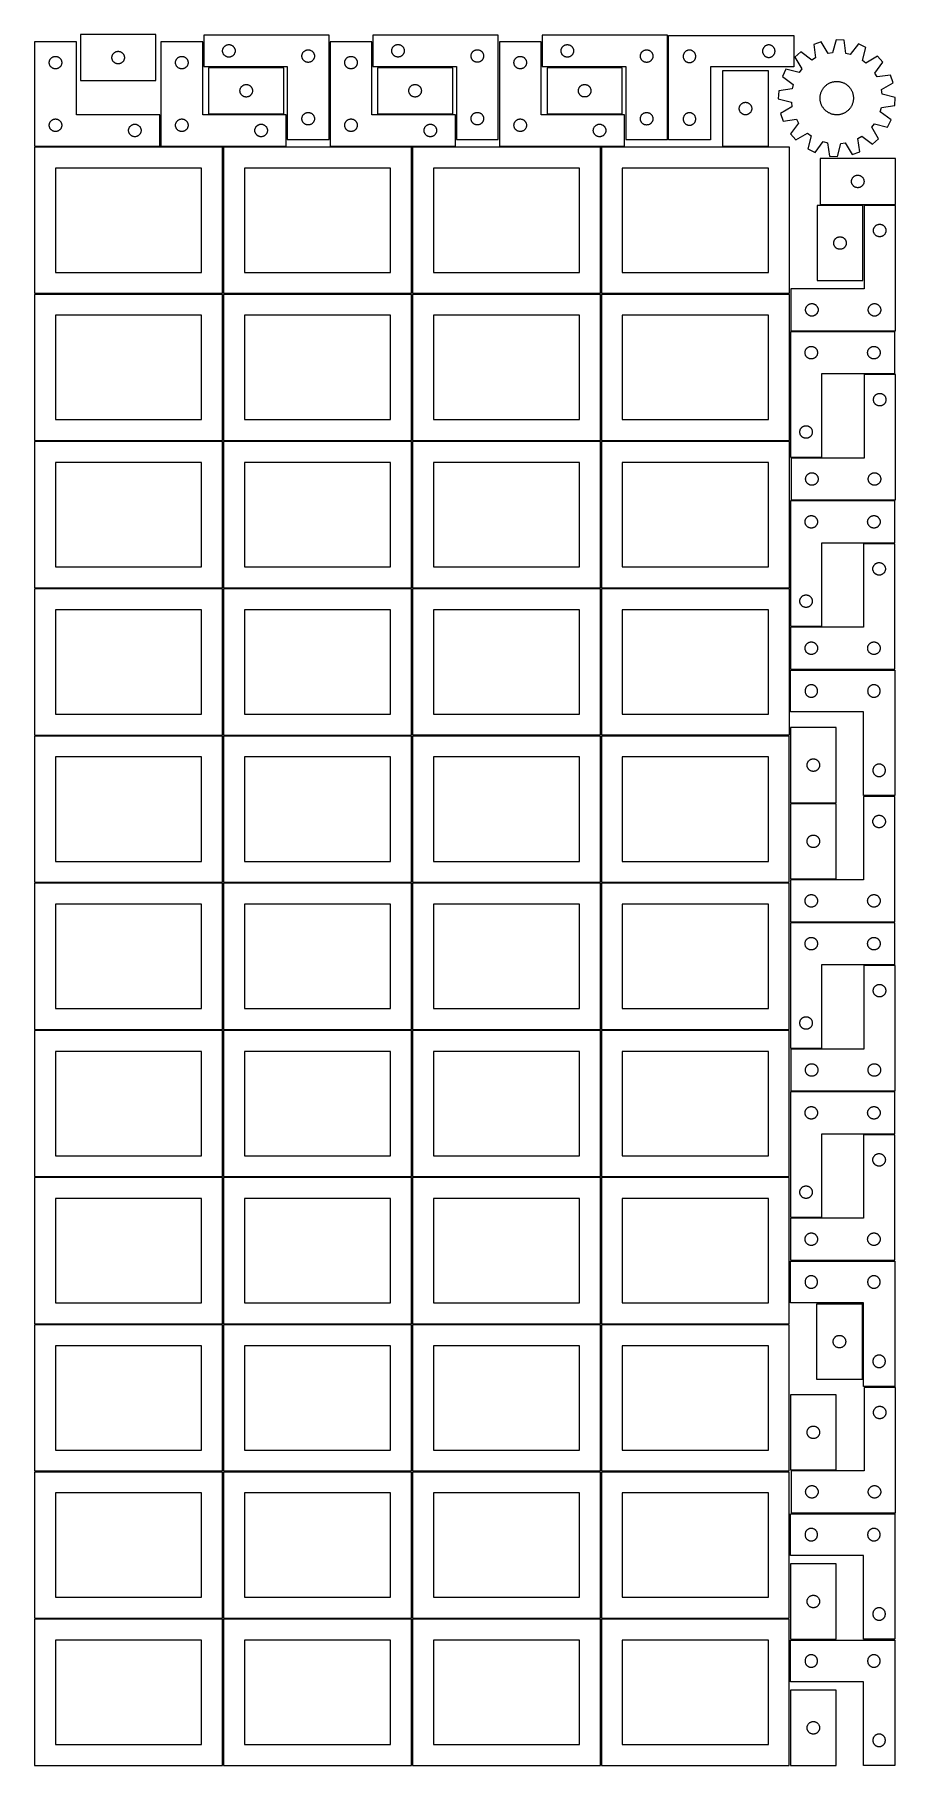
# Model space of a CAD drawing. Header units: millimetres. Extents: x 7 to 1243, y 7 to 2493.
import ezdxf

# ---------------------------------------------------------------- set-up
doc = ezdxf.new("R2010")
doc.units = ezdxf.units.MM
doc.layers.add('COMMON', color=5, linetype='CONTINUOUS', true_color=0x0000ff)
doc.layers.add('CUT', color=7, linetype='CONTINUOUS', true_color=0x000000)

msp = doc.modelspace()

# ---------------------------------------------------------------- linework, layer by layer
at = {"layer": 'COMMON'}
for p, q in [((277.291899, 1697.041937), (277.291899, 1487.041937)), ((6.541899, 1486.291936), (276.541899, 1486.291936)), ((277.291899, 1485.541936), (277.291899, 1275.541936)), ((278.0419, 1486.291936), (548.0419, 1486.291936)), ((548.7919, 1485.541936), (548.7919, 1275.541936)), ((820.291901, 1485.541936), (820.291901, 1275.541936)), ((6.541899, 1274.791935), (276.541899, 1274.791935)), ((277.291899, 1274.041935), (277.291899, 1064.041935)), ((278.0419, 1274.791935), (548.0419, 1274.791935)), ((548.7919, 1274.041935), (548.7919, 1064.041935)), ((549.541901, 1274.791935), (819.541901, 1274.791935)), ((820.291901, 1274.041935), (820.291901, 1064.041935)), ((821.041902, 1274.791935), (1091.041902, 1274.791935)), ((6.541899, 1063.291934), (276.541899, 1063.291934)), ((277.291899, 1062.541934), (277.291899, 852.541934)), ((278.0419, 1063.291934), (548.0419, 1063.291934)), ((548.7919, 1062.541934), (548.7919, 852.541934)), ((549.541901, 1063.291934), (819.541901, 1063.291934)), ((820.291901, 1062.541934), (820.291901, 852.541934)), ((821.041902, 1063.291934), (1091.041902, 1063.291934)), ((6.541899, 851.791933), (276.541899, 851.791933)), ((277.291899, 851.041933), (277.291899, 641.041933)), ((278.0419, 851.791933), (548.0419, 851.791933)), ((548.7919, 851.041933), (548.7919, 641.041933)), ((549.541901, 851.791933), (819.541901, 851.791933)), ((820.291901, 851.041933), (820.291901, 641.041933)), ((821.041902, 851.791933), (1091.041902, 851.791933)), ((276.541899, 640.291933), (6.541899, 640.291933)), ((277.291899, 639.541932), (277.291899, 429.541932)), ((548.0419, 640.291933), (278.0419, 640.291933)), ((548.791901, 429.541932), (548.791901, 639.541932)), ((549.541901, 640.291932), (819.541901, 640.291932)), ((820.291901, 639.541932), (820.291901, 429.541932)), ((821.041902, 640.291932), (1091.041902, 640.291932)), ((6.541899, 428.791931), (276.541899, 428.791931)), ((277.291899, 428.041931), (277.291899, 218.041931)), ((278.0419, 428.791931), (548.0419, 428.791931)), ((548.7919, 428.041931), (548.7919, 218.041931)), ((819.541901, 428.791932), (549.541901, 428.791932)), ((820.291901, 428.041931), (820.291901, 218.041931)), ((1091.041902, 428.791932), (821.041902, 428.791932)), ((6.541899, 217.29193), (276.520965, 217.29193)), ((277.270965, 216.54193), (277.270965, 6.54193)), ((278.0419, 217.29193), (548.020966, 217.29193)), ((548.770966, 216.54193), (548.770966, 6.54193)), ((549.541901, 217.29193), (819.520967, 217.29193)), ((820.270967, 216.54193), (820.270967, 6.54193)), ((821.041902, 217.29193), (1091.020968, 217.29193))]:
    msp.add_line(p, q, dxfattribs=at)
at = {"layer": 'CUT'}
for p, q in [((180.61093, 2493.478547), (72.61093, 2493.478547)), ((72.61093, 2493.478547), (72.61093, 2427.478547)), ((180.61093, 2427.478547), (180.61093, 2493.478547)), ((429.680752, 2492.61356), (249.680752, 2492.61356)), ((249.680752, 2492.61356), (249.680752, 2447.61356)), ((429.680752, 2342.61356), (429.680752, 2492.61356)), ((672.757717, 2492.771275), (492.757717, 2492.771275)), ((492.757717, 2492.771275), (492.757717, 2447.771275)), ((672.757717, 2342.771275), (672.757717, 2492.771275)), ((916.000301, 2492.59525), (736.000301, 2492.59525)), ((736.000301, 2492.59525), (736.000301, 2447.59525)), ((916.000301, 2342.59525), (916.000301, 2492.59525)), ((917.56088, 2492.201692), (1097.56088, 2492.201692)), ((917.56088, 2342.201692), (917.56088, 2492.201692)), ((1097.56088, 2492.201692), (1097.56088, 2447.201692)), ((66.520965, 2483.251496), (6.520965, 2483.251496)), ((6.520965, 2483.251496), (6.520965, 2333.251496)), ((34.765152, 2462.078564), (35.346229, 2462.1745)), ((35.346229, 2462.1745), (35.932336, 2462.232227)), ((35.932336, 2462.232227), (36.520965, 2462.251496)), ((36.520965, 2462.251496), (37.109593, 2462.232227)), ((37.109593, 2462.232227), (37.6957, 2462.1745)), ((37.6957, 2462.1745), (38.276778, 2462.078564)), ((66.520965, 2378.251496), (66.520965, 2483.251496)), ((117.687926, 2461.653283), (117.783863, 2462.23436)), ((117.783863, 2462.23436), (117.917598, 2462.807919)), ((117.917598, 2462.807919), (118.088559, 2463.371502)), ((118.088559, 2463.371502), (118.296014, 2463.922698)), ((118.296014, 2463.922698), (118.539076, 2464.459145)), ((118.539076, 2464.459145), (118.816702, 2464.978547)), ((118.816702, 2464.978547), (119.127704, 2465.478679)), ((119.127704, 2465.478679), (119.47075, 2465.9574)), ((119.47075, 2465.9574), (119.844372, 2466.412659)), ((119.844372, 2466.412659), (120.246969, 2466.842508)), ((120.246969, 2466.842508), (120.676818, 2467.245105)), ((120.676818, 2467.245105), (121.132077, 2467.618727)), ((121.132077, 2467.618727), (121.610798, 2467.961774)), ((121.610798, 2467.961774), (122.11093, 2468.272776)), ((122.11093, 2468.272776), (122.630332, 2468.550402)), ((122.630332, 2468.550402), (123.166779, 2468.793463)), ((123.166779, 2468.793463), (123.717975, 2469.000918)), ((123.717975, 2469.000918), (124.281559, 2469.17188)), ((124.281559, 2469.17188), (124.855117, 2469.305615)), ((124.855117, 2469.305615), (125.436194, 2469.401551)), ((125.436194, 2469.401551), (126.022302, 2469.459277)), ((126.022302, 2469.459277), (126.61093, 2469.478547)), ((126.61093, 2469.478547), (127.199558, 2469.459277)), ((127.199558, 2469.459277), (127.785666, 2469.401551)), ((127.785666, 2469.401551), (128.366743, 2469.305615)), ((128.366743, 2469.305615), (128.940302, 2469.17188)), ((128.940302, 2469.17188), (129.503885, 2469.000918)), ((129.503885, 2469.000918), (130.055081, 2468.793463)), ((130.055081, 2468.793463), (130.591528, 2468.550402)), ((130.591528, 2468.550402), (131.11093, 2468.272776)), ((131.11093, 2468.272776), (131.611062, 2467.961774)), ((131.611062, 2467.961774), (132.089783, 2467.618727)), ((132.089783, 2467.618727), (132.545043, 2467.245105)), ((132.545043, 2467.245105), (132.974891, 2466.842508)), ((132.974891, 2466.842508), (133.377488, 2466.412659)), ((133.377488, 2466.412659), (133.75111, 2465.9574)), ((133.75111, 2465.9574), (134.094157, 2465.478679)), ((134.094157, 2465.478679), (134.405159, 2464.978547)), ((134.405159, 2464.978547), (134.682785, 2464.459145)), ((134.682785, 2464.459145), (134.925846, 2463.922698)), ((134.925846, 2463.922698), (135.133301, 2463.371502)), ((135.133301, 2463.371502), (135.304263, 2462.807919)), ((135.304263, 2462.807919), (135.437998, 2462.23436)), ((135.437998, 2462.23436), (135.533934, 2461.653283)), ((248.041961, 2483.251496), (188.041961, 2483.251496)), ((188.041961, 2483.251496), (188.041961, 2333.251496)), ((216.286148, 2462.078564), (216.867225, 2462.1745)), ((216.867225, 2462.1745), (217.453333, 2462.232227)), ((217.453333, 2462.232227), (218.041961, 2462.251496)), ((218.041961, 2462.251496), (218.630589, 2462.232227)), ((218.630589, 2462.232227), (219.216696, 2462.1745)), ((219.216696, 2462.1745), (219.797774, 2462.078564)), ((248.041961, 2378.251496), (248.041961, 2483.251496)), ((276.680752, 2470.11356), (276.700021, 2470.702188)), ((276.700021, 2469.524932), (276.680752, 2470.11356)), ((276.700021, 2470.702188), (276.757748, 2471.288296)), ((276.757748, 2468.938825), (276.700021, 2469.524932)), ((276.757748, 2471.288296), (276.853684, 2471.869373)), ((276.853684, 2468.357747), (276.757748, 2468.938825)), ((276.853684, 2471.869373), (276.987419, 2472.442932)), ((276.987419, 2467.784189), (276.853684, 2468.357747)), ((276.987419, 2472.442932), (277.15838, 2473.006515)), ((277.15838, 2467.220605), (276.987419, 2467.784189)), ((277.15838, 2473.006515), (277.365836, 2473.557711)), ((277.365836, 2466.669409), (277.15838, 2467.220605)), ((277.365836, 2473.557711), (277.608897, 2474.094159)), ((277.608897, 2466.132962), (277.365836, 2466.669409)), ((277.608897, 2474.094159), (277.886523, 2474.61356)), ((277.886523, 2465.61356), (277.608897, 2466.132962)), ((277.886523, 2474.61356), (278.197525, 2475.113692)), ((278.197525, 2465.113428), (277.886523, 2465.61356)), ((278.197525, 2475.113692), (278.540572, 2475.592413)), ((278.540572, 2464.634707), (278.197525, 2465.113428)), ((278.540572, 2475.592413), (278.914193, 2476.047673)), ((278.914193, 2464.179448), (278.540572, 2464.634707)), ((278.914193, 2476.047673), (279.316791, 2476.477521)), ((279.316791, 2463.749599), (278.914193, 2464.179448)), ((279.316791, 2476.477521), (279.746639, 2476.880119)), ((279.746639, 2463.347002), (279.316791, 2463.749599)), ((279.746639, 2476.880119), (280.201899, 2477.25374)), ((280.201899, 2462.97338), (279.746639, 2463.347002)), ((280.201899, 2477.25374), (280.680619, 2477.596787)), ((280.680619, 2462.630334), (280.201899, 2462.97338)), ((280.680619, 2477.596787), (281.180752, 2477.907789)), ((281.180752, 2462.319332), (280.680619, 2462.630334)), ((281.180752, 2477.907789), (281.700153, 2478.185415)), ((281.700153, 2462.041706), (281.180752, 2462.319332)), ((281.700153, 2478.185415), (282.236601, 2478.428476)), ((282.236601, 2478.428476), (282.787796, 2478.635931)), ((282.787796, 2478.635931), (283.35138, 2478.806893)), ((283.35138, 2478.806893), (283.924939, 2478.940628)), ((283.924939, 2478.940628), (284.506016, 2479.036564)), ((284.506016, 2479.036564), (285.092123, 2479.094291)), ((285.092123, 2479.094291), (285.680752, 2479.11356)), ((285.680752, 2479.11356), (286.26938, 2479.094291)), ((286.26938, 2479.094291), (286.855487, 2479.036564)), ((286.855487, 2479.036564), (287.436564, 2478.940628)), ((287.436564, 2478.940628), (288.010123, 2478.806893)), ((288.010123, 2478.806893), (288.573707, 2478.635931)), ((288.573707, 2478.635931), (289.124902, 2478.428476)), ((289.124902, 2478.428476), (289.66135, 2478.185415)), ((289.66135, 2478.185415), (290.180752, 2477.907789)), ((290.180752, 2462.319332), (289.66135, 2462.041706)), ((290.180752, 2477.907789), (290.680884, 2477.596787)), ((290.680884, 2462.630334), (290.180752, 2462.319332)), ((290.680884, 2477.596787), (291.159604, 2477.25374)), ((291.159604, 2462.97338), (290.680884, 2462.630334)), ((291.159604, 2477.25374), (291.614864, 2476.880119)), ((291.614864, 2463.347002), (291.159604, 2462.97338)), ((291.614864, 2476.880119), (292.044713, 2476.477521)), ((292.044713, 2463.749599), (291.614864, 2463.347002)), ((292.044713, 2476.477521), (292.44731, 2476.047673)), ((292.44731, 2464.179448), (292.044713, 2463.749599)), ((292.44731, 2476.047673), (292.820932, 2475.592413)), ((292.820932, 2464.634707), (292.44731, 2464.179448)), ((292.820932, 2475.592413), (293.163978, 2475.113692)), ((293.163978, 2465.113428), (292.820932, 2464.634707)), ((293.163978, 2475.113692), (293.47498, 2474.61356)), ((293.47498, 2465.61356), (293.163978, 2465.113428)), ((293.47498, 2474.61356), (293.752606, 2474.094159)), ((293.752606, 2466.132962), (293.47498, 2465.61356)), ((293.752606, 2474.094159), (293.995667, 2473.557711)), ((293.995667, 2466.669409), (293.752606, 2466.132962)), ((293.995667, 2473.557711), (294.203123, 2473.006515)), ((294.203123, 2467.220605), (293.995667, 2466.669409)), ((294.203123, 2473.006515), (294.374084, 2472.442932)), ((294.374084, 2467.784189), (294.203123, 2467.220605)), ((294.374084, 2472.442932), (294.507819, 2471.869373)), ((294.507819, 2468.357747), (294.374084, 2467.784189)), ((294.507819, 2471.869373), (294.603755, 2471.288296)), ((294.603755, 2468.938825), (294.507819, 2468.357747)), ((294.603755, 2471.288296), (294.661482, 2470.702188)), ((294.661482, 2469.524932), (294.603755, 2468.938825)), ((294.661482, 2470.702188), (294.680752, 2470.11356)), ((294.680752, 2470.11356), (294.661482, 2469.524932)), ((390.680752, 2462.61356), (390.700021, 2463.202188)), ((390.700021, 2462.024932), (390.680752, 2462.61356)), ((390.700021, 2463.202188), (390.757748, 2463.788296)), ((390.757748, 2463.788296), (390.853684, 2464.369373)), ((390.853684, 2464.369373), (390.987419, 2464.942932)), ((390.987419, 2464.942932), (391.15838, 2465.506515)), ((391.15838, 2465.506515), (391.365836, 2466.057711)), ((391.365836, 2466.057711), (391.608897, 2466.594159)), ((391.608897, 2466.594159), (391.886523, 2467.11356)), ((391.886523, 2467.11356), (392.197525, 2467.613692)), ((392.197525, 2467.613692), (392.540572, 2468.092413)), ((392.540572, 2468.092413), (392.914193, 2468.547673)), ((392.914193, 2468.547673), (393.316791, 2468.977521)), ((393.316791, 2468.977521), (393.746639, 2469.380119)), ((393.746639, 2469.380119), (394.201899, 2469.75374)), ((394.201899, 2469.75374), (394.680619, 2470.096787)), ((394.680619, 2470.096787), (395.180752, 2470.407789)), ((395.180752, 2470.407789), (395.700153, 2470.685415)), ((395.700153, 2470.685415), (396.236601, 2470.928476)), ((396.236601, 2470.928476), (396.787796, 2471.135931)), ((396.787796, 2471.135931), (397.35138, 2471.306893)), ((397.35138, 2471.306893), (397.924939, 2471.440628)), ((397.924939, 2471.440628), (398.506016, 2471.536564)), ((398.506016, 2471.536564), (399.092123, 2471.594291)), ((399.092123, 2471.594291), (399.680752, 2471.61356)), ((399.680752, 2471.61356), (400.26938, 2471.594291)), ((400.26938, 2471.594291), (400.855487, 2471.536564)), ((400.855487, 2471.536564), (401.436564, 2471.440628)), ((401.436564, 2471.440628), (402.010123, 2471.306893)), ((402.010123, 2471.306893), (402.573707, 2471.135931)), ((402.573707, 2471.135931), (403.124902, 2470.928476)), ((403.124902, 2470.928476), (403.66135, 2470.685415)), ((403.66135, 2470.685415), (404.180752, 2470.407789)), ((404.180752, 2470.407789), (404.680884, 2470.096787)), ((404.680884, 2470.096787), (405.159604, 2469.75374)), ((405.159604, 2469.75374), (405.614864, 2469.380119)), ((405.614864, 2469.380119), (406.044713, 2468.977521)), ((406.044713, 2468.977521), (406.44731, 2468.547673)), ((406.44731, 2468.547673), (406.820932, 2468.092413)), ((406.820932, 2468.092413), (407.163978, 2467.613692)), ((407.163978, 2467.613692), (407.47498, 2467.11356)), ((407.47498, 2467.11356), (407.752606, 2466.594159)), ((407.752606, 2466.594159), (407.995667, 2466.057711)), ((407.995667, 2466.057711), (408.203123, 2465.506515)), ((408.203123, 2465.506515), (408.374084, 2464.942932)), ((408.374084, 2464.942932), (408.507819, 2464.369373)), ((408.507819, 2464.369373), (408.603755, 2463.788296)), ((408.603755, 2463.788296), (408.661482, 2463.202188)), ((408.661482, 2463.202188), (408.680752, 2462.61356)), ((408.680752, 2462.61356), (408.661482, 2462.024932)), ((491.20169, 2483.251496), (431.20169, 2483.251496)), ((431.20169, 2483.251496), (431.20169, 2333.251496)), ((459.445877, 2462.078564), (460.026954, 2462.1745)), ((460.026954, 2462.1745), (460.613062, 2462.232227)), ((460.613062, 2462.232227), (461.20169, 2462.251496)), ((461.20169, 2462.251496), (461.790318, 2462.232227)), ((461.790318, 2462.232227), (462.376425, 2462.1745)), ((462.376425, 2462.1745), (462.957503, 2462.078564)), ((491.20169, 2378.251496), (491.20169, 2483.251496)), ((519.757717, 2470.271275), (519.776987, 2470.859903)), ((519.776987, 2469.682647), (519.757717, 2470.271275)), ((519.776987, 2470.859903), (519.834713, 2471.446011)), ((519.834713, 2469.096539), (519.776987, 2469.682647)), ((519.834713, 2471.446011), (519.930649, 2472.027088)), ((519.930649, 2468.515462), (519.834713, 2469.096539)), ((519.930649, 2472.027088), (520.064384, 2472.600647)), ((520.064384, 2467.941904), (519.930649, 2468.515462)), ((520.064384, 2472.600647), (520.235346, 2473.16423)), ((520.235346, 2467.37832), (520.064384, 2467.941904)), ((520.235346, 2473.16423), (520.442801, 2473.715426)), ((520.442801, 2466.827124), (520.235346, 2467.37832)), ((520.442801, 2473.715426), (520.685862, 2474.251873)), ((520.685862, 2466.290677), (520.442801, 2466.827124)), ((520.685862, 2474.251873), (520.963488, 2474.771275)), ((520.963488, 2465.771275), (520.685862, 2466.290677)), ((520.963488, 2474.771275), (521.27449, 2475.271407)), ((521.27449, 2465.271143), (520.963488, 2465.771275)), ((521.27449, 2475.271407), (521.617537, 2475.750128)), ((521.617537, 2464.792422), (521.27449, 2465.271143)), ((521.617537, 2475.750128), (521.991159, 2476.205387)), ((521.991159, 2464.337163), (521.617537, 2464.792422)), ((521.991159, 2476.205387), (522.393756, 2476.635236)), ((522.393756, 2463.907314), (521.991159, 2464.337163)), ((522.393756, 2476.635236), (522.823605, 2477.037833)), ((522.823605, 2463.504717), (522.393756, 2463.907314)), ((522.823605, 2477.037833), (523.278864, 2477.411455)), ((523.278864, 2463.131095), (522.823605, 2463.504717)), ((523.278864, 2477.411455), (523.757585, 2477.754502)), ((523.757585, 2462.788049), (523.278864, 2463.131095)), ((523.757585, 2477.754502), (524.257717, 2478.065504)), ((524.257717, 2462.477047), (523.757585, 2462.788049)), ((524.257717, 2478.065504), (524.777119, 2478.34313)), ((524.777119, 2462.19942), (524.257717, 2462.477047)), ((524.777119, 2478.34313), (525.313566, 2478.586191)), ((525.313566, 2461.956359), (524.777119, 2462.19942)), ((525.313566, 2478.586191), (525.864762, 2478.793646)), ((525.864762, 2478.793646), (526.428346, 2478.964608)), ((526.428346, 2478.964608), (527.001904, 2479.098343)), ((527.001904, 2479.098343), (527.582981, 2479.194279)), ((527.582981, 2479.194279), (528.169089, 2479.252005)), ((528.169089, 2479.252005), (528.757717, 2479.271275)), ((528.757717, 2479.271275), (529.346345, 2479.252005)), ((529.346345, 2479.252005), (529.932453, 2479.194279)), ((529.932453, 2479.194279), (530.51353, 2479.098343)), ((530.51353, 2479.098343), (531.087088, 2478.964608)), ((531.087088, 2478.964608), (531.650672, 2478.793646)), ((531.650672, 2478.793646), (532.201868, 2478.586191)), ((532.201868, 2478.586191), (532.738315, 2478.34313)), ((532.738315, 2462.19942), (532.201868, 2461.956359)), ((532.738315, 2478.34313), (533.257717, 2478.065504)), ((533.257717, 2462.477047), (532.738315, 2462.19942)), ((533.257717, 2478.065504), (533.757849, 2477.754502)), ((533.757849, 2462.788049), (533.257717, 2462.477047)), ((533.757849, 2477.754502), (534.23657, 2477.411455)), ((534.23657, 2463.131095), (533.757849, 2462.788049)), ((534.23657, 2477.411455), (534.691829, 2477.037833)), ((534.691829, 2463.504717), (534.23657, 2463.131095)), ((534.691829, 2477.037833), (535.121678, 2476.635236)), ((535.121678, 2463.907314), (534.691829, 2463.504717)), ((535.121678, 2476.635236), (535.524275, 2476.205387)), ((535.524275, 2464.337163), (535.121678, 2463.907314)), ((535.524275, 2476.205387), (535.897897, 2475.750128)), ((535.897897, 2464.792422), (535.524275, 2464.337163)), ((535.897897, 2475.750128), (536.240943, 2475.271407)), ((536.240943, 2465.271143), (535.897897, 2464.792422)), ((536.240943, 2475.271407), (536.551946, 2474.771275)), ((536.551946, 2465.771275), (536.240943, 2465.271143)), ((536.551946, 2474.771275), (536.829572, 2474.251873)), ((536.829572, 2466.290677), (536.551946, 2465.771275)), ((536.829572, 2474.251873), (537.072633, 2473.715426)), ((537.072633, 2466.827124), (536.829572, 2466.290677)), ((537.072633, 2473.715426), (537.280088, 2473.16423)), ((537.280088, 2467.37832), (537.072633, 2466.827124)), ((537.280088, 2473.16423), (537.451049, 2472.600647)), ((537.451049, 2467.941904), (537.280088, 2467.37832)), ((537.451049, 2472.600647), (537.584784, 2472.027088)), ((537.584784, 2468.515462), (537.451049, 2467.941904)), ((537.584784, 2472.027088), (537.680721, 2471.446011)), ((537.680721, 2469.096539), (537.584784, 2468.515462)), ((537.680721, 2471.446011), (537.738447, 2470.859903)), ((537.738447, 2469.682647), (537.680721, 2469.096539)), ((537.738447, 2470.859903), (537.757717, 2470.271275)), ((537.757717, 2470.271275), (537.738447, 2469.682647)), ((633.757717, 2462.771275), (633.776987, 2463.359903)), ((633.776987, 2462.182647), (633.757717, 2462.771275)), ((633.776987, 2463.359903), (633.834713, 2463.946011)), ((633.834713, 2461.596539), (633.776987, 2462.182647)), ((633.834713, 2463.946011), (633.930649, 2464.527088)), ((633.930649, 2464.527088), (634.064384, 2465.100647)), ((634.064384, 2465.100647), (634.235346, 2465.66423)), ((634.235346, 2465.66423), (634.442801, 2466.215426)), ((634.442801, 2466.215426), (634.685862, 2466.751873)), ((634.685862, 2466.751873), (634.963488, 2467.271275)), ((634.963488, 2467.271275), (635.27449, 2467.771407)), ((635.27449, 2467.771407), (635.617537, 2468.250128)), ((635.617537, 2468.250128), (635.991159, 2468.705387)), ((635.991159, 2468.705387), (636.393756, 2469.135236)), ((636.393756, 2469.135236), (636.823605, 2469.537833)), ((636.823605, 2469.537833), (637.278864, 2469.911455)), ((637.278864, 2469.911455), (637.757585, 2470.254502)), ((637.757585, 2470.254502), (638.257717, 2470.565504)), ((638.257717, 2470.565504), (638.777119, 2470.84313)), ((638.777119, 2470.84313), (639.313566, 2471.086191)), ((639.313566, 2471.086191), (639.864762, 2471.293646)), ((639.864762, 2471.293646), (640.428346, 2471.464608)), ((640.428346, 2471.464608), (641.001904, 2471.598343)), ((641.001904, 2471.598343), (641.582981, 2471.694279)), ((641.582981, 2471.694279), (642.169089, 2471.752005)), ((642.169089, 2471.752005), (642.757717, 2471.771275)), ((642.757717, 2471.771275), (643.346345, 2471.752005)), ((643.346345, 2471.752005), (643.932453, 2471.694279)), ((643.932453, 2471.694279), (644.51353, 2471.598343)), ((644.51353, 2471.598343), (645.087088, 2471.464608)), ((645.087088, 2471.464608), (645.650672, 2471.293646)), ((645.650672, 2471.293646), (646.201868, 2471.086191)), ((646.201868, 2471.086191), (646.738315, 2470.84313)), ((646.738315, 2470.84313), (647.257717, 2470.565504)), ((647.257717, 2470.565504), (647.757849, 2470.254502)), ((647.757849, 2470.254502), (648.23657, 2469.911455)), ((648.23657, 2469.911455), (648.691829, 2469.537833)), ((648.691829, 2469.537833), (649.121678, 2469.135236)), ((649.121678, 2469.135236), (649.524275, 2468.705387)), ((649.524275, 2468.705387), (649.897897, 2468.250128)), ((649.897897, 2468.250128), (650.240943, 2467.771407)), ((650.240943, 2467.771407), (650.551946, 2467.271275)), ((650.551946, 2467.271275), (650.829572, 2466.751873)), ((650.829572, 2466.751873), (651.072633, 2466.215426)), ((651.072633, 2466.215426), (651.280088, 2465.66423)), ((651.280088, 2465.66423), (651.451049, 2465.100647)), ((651.451049, 2465.100647), (651.584784, 2464.527088)), ((651.584784, 2464.527088), (651.680721, 2463.946011)), ((651.680721, 2463.946011), (651.738447, 2463.359903)), ((651.738447, 2462.182647), (651.680721, 2461.596539)), ((651.738447, 2463.359903), (651.757717, 2462.771275)), ((651.757717, 2462.771275), (651.738447, 2462.182647)), ((734.36151, 2483.251496), (674.36151, 2483.251496)), ((674.36151, 2483.251496), (674.36151, 2333.251496)), ((702.605697, 2462.078564), (703.186775, 2462.1745)), ((703.186775, 2462.1745), (703.772882, 2462.232227)), ((703.772882, 2462.232227), (704.36151, 2462.251496)), ((704.36151, 2462.251496), (704.950138, 2462.232227)), ((704.950138, 2462.232227), (705.536246, 2462.1745)), ((705.536246, 2462.1745), (706.117323, 2462.078564)), ((734.36151, 2378.251496), (734.36151, 2483.251496)), ((763.000301, 2470.09525), (763.019571, 2470.683878)), ((763.019571, 2469.506622), (763.000301, 2470.09525)), ((763.019571, 2470.683878), (763.077297, 2471.269985)), ((763.077297, 2468.920514), (763.019571, 2469.506622)), ((763.077297, 2471.269985), (763.173234, 2471.851063)), ((763.173234, 2468.339437), (763.077297, 2468.920514)), ((763.173234, 2471.851063), (763.306969, 2472.424621)), ((763.306969, 2467.765878), (763.173234, 2468.339437)), ((763.306969, 2472.424621), (763.47793, 2472.988205)), ((763.47793, 2467.202295), (763.306969, 2467.765878)), ((763.47793, 2472.988205), (763.685385, 2473.539401)), ((763.685385, 2466.651099), (763.47793, 2467.202295)), ((763.685385, 2473.539401), (763.928446, 2474.075848)), ((763.928446, 2466.114652), (763.685385, 2466.651099)), ((763.928446, 2474.075848), (764.206073, 2474.59525)), ((764.206073, 2465.59525), (763.928446, 2466.114652)), ((764.206073, 2474.59525), (764.517075, 2475.095382)), ((764.517075, 2465.095118), (764.206073, 2465.59525)), ((764.517075, 2475.095382), (764.860121, 2475.574103)), ((764.860121, 2464.616397), (764.517075, 2465.095118)), ((764.860121, 2475.574103), (765.233743, 2476.029362)), ((765.233743, 2464.161137), (764.860121, 2464.616397)), ((765.233743, 2476.029362), (765.63634, 2476.459211)), ((765.63634, 2463.731289), (765.233743, 2464.161137)), ((765.63634, 2476.459211), (766.066189, 2476.861808)), ((766.066189, 2463.328691), (765.63634, 2463.731289)), ((766.066189, 2476.861808), (766.521448, 2477.23543)), ((766.521448, 2462.95507), (766.066189, 2463.328691)), ((766.521448, 2477.23543), (767.000169, 2477.578476)), ((767.000169, 2462.612023), (766.521448, 2462.95507)), ((767.000169, 2477.578476), (767.500301, 2477.889478)), ((767.500301, 2462.301021), (767.000169, 2462.612023)), ((767.500301, 2477.889478), (768.019703, 2478.167104)), ((768.019703, 2462.023395), (767.500301, 2462.301021)), ((768.019703, 2478.167104), (768.55615, 2478.410166)), ((768.55615, 2478.410166), (769.107346, 2478.617621)), ((769.107346, 2478.617621), (769.67093, 2478.788582)), ((769.67093, 2478.788582), (770.244488, 2478.922317)), ((770.244488, 2478.922317), (770.825565, 2479.018254)), ((770.825565, 2479.018254), (771.411673, 2479.07598)), ((771.411673, 2479.07598), (772.000301, 2479.09525)), ((772.000301, 2479.09525), (772.588929, 2479.07598)), ((772.588929, 2479.07598), (773.175037, 2479.018254)), ((773.175037, 2479.018254), (773.756114, 2478.922317)), ((773.756114, 2478.922317), (774.329673, 2478.788582)), ((774.329673, 2478.788582), (774.893256, 2478.617621)), ((774.893256, 2478.617621), (775.444452, 2478.410166)), ((775.444452, 2478.410166), (775.980899, 2478.167104)), ((775.980899, 2478.167104), (776.500301, 2477.889478)), ((776.500301, 2462.301021), (775.980899, 2462.023395)), ((776.500301, 2477.889478), (777.000433, 2477.578476)), ((777.000433, 2462.612023), (776.500301, 2462.301021)), ((777.000433, 2477.578476), (777.479154, 2477.23543)), ((777.479154, 2462.95507), (777.000433, 2462.612023)), ((777.479154, 2477.23543), (777.934413, 2476.861808)), ((777.934413, 2463.328691), (777.479154, 2462.95507)), ((777.934413, 2476.861808), (778.364262, 2476.459211)), ((778.364262, 2463.731289), (777.934413, 2463.328691)), ((778.364262, 2476.459211), (778.766859, 2476.029362)), ((778.766859, 2464.161137), (778.364262, 2463.731289)), ((778.766859, 2476.029362), (779.140481, 2475.574103)), ((779.140481, 2464.616397), (778.766859, 2464.161137)), ((779.140481, 2475.574103), (779.483528, 2475.095382)), ((779.483528, 2465.095118), (779.140481, 2464.616397)), ((779.483528, 2475.095382), (779.79453, 2474.59525)), ((779.79453, 2465.59525), (779.483528, 2465.095118)), ((779.79453, 2474.59525), (780.072156, 2474.075848)), ((780.072156, 2466.114652), (779.79453, 2465.59525)), ((780.072156, 2474.075848), (780.315217, 2473.539401)), ((780.315217, 2466.651099), (780.072156, 2466.114652)), ((780.315217, 2473.539401), (780.522672, 2472.988205)), ((780.522672, 2467.202295), (780.315217, 2466.651099)), ((780.522672, 2472.988205), (780.693634, 2472.424621)), ((780.693634, 2467.765878), (780.522672, 2467.202295)), ((780.693634, 2472.424621), (780.827369, 2471.851063)), ((780.827369, 2468.339437), (780.693634, 2467.765878)), ((780.827369, 2471.851063), (780.923305, 2471.269985)), ((780.923305, 2468.920514), (780.827369, 2468.339437)), ((780.923305, 2471.269985), (780.981031, 2470.683878)), ((780.981031, 2469.506622), (780.923305, 2468.920514)), ((780.981031, 2470.683878), (781.000301, 2470.09525)), ((781.000301, 2470.09525), (780.981031, 2469.506622)), ((877.000301, 2462.59525), (877.019571, 2463.183878)), ((877.019571, 2462.006622), (877.000301, 2462.59525)), ((877.019571, 2463.183878), (877.077297, 2463.769985)), ((877.077297, 2463.769985), (877.173234, 2464.351063)), ((877.173234, 2464.351063), (877.306969, 2464.924621)), ((877.306969, 2464.924621), (877.47793, 2465.488205)), ((877.47793, 2465.488205), (877.685385, 2466.039401)), ((877.685385, 2466.039401), (877.928446, 2466.575848)), ((877.928446, 2466.575848), (878.206073, 2467.09525)), ((878.206073, 2467.09525), (878.517075, 2467.595382)), ((878.517075, 2467.595382), (878.860121, 2468.074103)), ((878.860121, 2468.074103), (879.233743, 2468.529362)), ((879.233743, 2468.529362), (879.63634, 2468.959211)), ((879.63634, 2468.959211), (880.066189, 2469.361808)), ((880.066189, 2469.361808), (880.521448, 2469.73543)), ((880.521448, 2469.73543), (881.000169, 2470.078476)), ((881.000169, 2470.078476), (881.500301, 2470.389478)), ((881.500301, 2470.389478), (882.019703, 2470.667104)), ((882.019703, 2470.667104), (882.55615, 2470.910166)), ((882.55615, 2470.910166), (883.107346, 2471.117621)), ((883.107346, 2471.117621), (883.67093, 2471.288582)), ((883.67093, 2471.288582), (884.244488, 2471.422317)), ((884.244488, 2471.422317), (884.825565, 2471.518254)), ((884.825565, 2471.518254), (885.411673, 2471.57598)), ((885.411673, 2471.57598), (886.000301, 2471.59525)), ((886.000301, 2471.59525), (886.588929, 2471.57598)), ((886.588929, 2471.57598), (887.175037, 2471.518254)), ((887.175037, 2471.518254), (887.756114, 2471.422317)), ((887.756114, 2471.422317), (888.329673, 2471.288582)), ((888.329673, 2471.288582), (888.893256, 2471.117621)), ((888.893256, 2471.117621), (889.444452, 2470.910166)), ((889.444452, 2470.910166), (889.980899, 2470.667104)), ((889.980899, 2470.667104), (890.500301, 2470.389478)), ((890.500301, 2470.389478), (891.000433, 2470.078476)), ((891.000433, 2470.078476), (891.479154, 2469.73543)), ((891.479154, 2469.73543), (891.934413, 2469.361808)), ((891.934413, 2469.361808), (892.364262, 2468.959211)), ((892.364262, 2468.959211), (892.766859, 2468.529362)), ((892.766859, 2468.529362), (893.140481, 2468.074103)), ((893.140481, 2468.074103), (893.483528, 2467.595382)), ((893.483528, 2467.595382), (893.79453, 2467.09525)), ((893.79453, 2467.09525), (894.072156, 2466.575848)), ((894.072156, 2466.575848), (894.315217, 2466.039401)), ((894.315217, 2466.039401), (894.522672, 2465.488205)), ((894.522672, 2465.488205), (894.693634, 2464.924621)), ((894.693634, 2464.924621), (894.827369, 2464.351063)), ((894.827369, 2464.351063), (894.923305, 2463.769985)), ((894.923305, 2463.769985), (894.981031, 2463.183878)), ((894.981031, 2463.183878), (895.000301, 2462.59525)), ((895.000301, 2462.59525), (894.981031, 2462.006622)), ((938.58015, 2462.79032), (938.56088, 2462.201692)), ((938.56088, 2462.201692), (938.58015, 2461.613063)), ((938.637877, 2463.376427), (938.58015, 2462.79032)), ((938.733813, 2463.957504), (938.637877, 2463.376427)), ((938.867548, 2464.531063), (938.733813, 2463.957504)), ((939.038509, 2465.094647), (938.867548, 2464.531063)), ((939.245965, 2465.645842), (939.038509, 2465.094647)), ((939.489026, 2466.18229), (939.245965, 2465.645842)), ((939.766652, 2466.701692), (939.489026, 2466.18229)), ((940.077654, 2467.201824), (939.766652, 2466.701692)), ((940.4207, 2467.680544), (940.077654, 2467.201824)), ((940.794322, 2468.135804), (940.4207, 2467.680544)), ((941.196919, 2468.565653), (940.794322, 2468.135804)), ((941.626768, 2468.96825), (941.196919, 2468.565653)), ((942.082027, 2469.341872), (941.626768, 2468.96825)), ((942.560748, 2469.684918), (942.082027, 2469.341872)), ((943.06088, 2469.99592), (942.560748, 2469.684918)), ((943.580282, 2470.273546), (943.06088, 2469.99592)), ((944.116729, 2470.516607), (943.580282, 2470.273546)), ((944.667925, 2470.724063), (944.116729, 2470.516607)), ((945.231509, 2470.895024), (944.667925, 2470.724063)), ((945.805067, 2471.028759), (945.231509, 2470.895024)), ((946.386145, 2471.124695), (945.805067, 2471.028759)), ((946.972252, 2471.182422), (946.386145, 2471.124695)), ((947.56088, 2471.201692), (946.972252, 2471.182422)), ((948.149508, 2471.182422), (947.56088, 2471.201692)), ((948.735616, 2471.124695), (948.149508, 2471.182422)), ((949.316693, 2471.028759), (948.735616, 2471.124695)), ((949.890252, 2470.895024), (949.316693, 2471.028759)), ((950.453835, 2470.724063), (949.890252, 2470.895024)), ((951.005031, 2470.516607), (950.453835, 2470.724063)), ((951.541479, 2470.273546), (951.005031, 2470.516607)), ((952.06088, 2469.99592), (951.541479, 2470.273546)), ((952.561012, 2469.684918), (952.06088, 2469.99592)), ((953.039733, 2469.341872), (952.561012, 2469.684918)), ((953.494993, 2468.96825), (953.039733, 2469.341872)), ((953.924841, 2468.565653), (953.494993, 2468.96825)), ((954.327439, 2468.135804), (953.924841, 2468.565653)), ((954.70106, 2467.680544), (954.327439, 2468.135804)), ((955.044107, 2467.201824), (954.70106, 2467.680544)), ((955.355109, 2466.701692), (955.044107, 2467.201824)), ((955.632735, 2466.18229), (955.355109, 2466.701692)), ((955.875796, 2465.645842), (955.632735, 2466.18229)), ((956.083251, 2465.094647), (955.875796, 2465.645842)), ((956.254213, 2464.531063), (956.083251, 2465.094647)), ((956.387948, 2463.957504), (956.254213, 2464.531063)), ((956.483884, 2463.376427), (956.387948, 2463.957504)), ((956.541611, 2462.79032), (956.483884, 2463.376427)), ((956.56088, 2462.201692), (956.541611, 2462.79032)), ((956.541611, 2461.613063), (956.56088, 2462.201692)), ((1052.58015, 2470.29032), (1052.56088, 2469.701692)), ((1052.56088, 2469.701692), (1052.58015, 2469.113063)), ((1052.637877, 2470.876427), (1052.58015, 2470.29032)), ((1052.58015, 2469.113063), (1052.637877, 2468.526956)), ((1052.733813, 2471.457504), (1052.637877, 2470.876427)), ((1052.637877, 2468.526956), (1052.733813, 2467.945879)), ((1052.867548, 2472.031063), (1052.733813, 2471.457504)), ((1052.733813, 2467.945879), (1052.867548, 2467.37232)), ((1053.038509, 2472.594647), (1052.867548, 2472.031063)), ((1052.867548, 2467.37232), (1053.038509, 2466.808736)), ((1053.245965, 2473.145842), (1053.038509, 2472.594647)), ((1053.038509, 2466.808736), (1053.245965, 2466.257541)), ((1053.489026, 2473.68229), (1053.245965, 2473.145842)), ((1053.245965, 2466.257541), (1053.489026, 2465.721093)), ((1053.766652, 2474.201692), (1053.489026, 2473.68229)), ((1053.489026, 2465.721093), (1053.766652, 2465.201692)), ((1054.077654, 2474.701824), (1053.766652, 2474.201692)), ((1053.766652, 2465.201692), (1054.077654, 2464.701559)), ((1054.4207, 2475.180544), (1054.077654, 2474.701824)), ((1054.077654, 2464.701559), (1054.4207, 2464.222839)), ((1054.794322, 2475.635804), (1054.4207, 2475.180544)), ((1054.4207, 2464.222839), (1054.794322, 2463.767579)), ((1055.196919, 2476.065653), (1054.794322, 2475.635804)), ((1054.794322, 2463.767579), (1055.196919, 2463.33773)), ((1055.626768, 2476.46825), (1055.196919, 2476.065653)), ((1055.196919, 2463.33773), (1055.626768, 2462.935133)), ((1056.082027, 2476.841872), (1055.626768, 2476.46825)), ((1055.626768, 2462.935133), (1056.082027, 2462.561511)), ((1056.560748, 2477.184918), (1056.082027, 2476.841872)), ((1056.082027, 2462.561511), (1056.560748, 2462.218465)), ((1057.06088, 2477.49592), (1056.560748, 2477.184918)), ((1056.560748, 2462.218465), (1057.06088, 2461.907463)), ((1057.580282, 2477.773546), (1057.06088, 2477.49592)), ((1058.116729, 2478.016607), (1057.580282, 2477.773546)), ((1058.667925, 2478.224063), (1058.116729, 2478.016607)), ((1059.231509, 2478.395024), (1058.667925, 2478.224063)), ((1059.805067, 2478.528759), (1059.231509, 2478.395024)), ((1060.386145, 2478.624695), (1059.805067, 2478.528759)), ((1060.972252, 2478.682422), (1060.386145, 2478.624695)), ((1061.56088, 2478.701692), (1060.972252, 2478.682422)), ((1062.149508, 2478.682422), (1061.56088, 2478.701692)), ((1062.735616, 2478.624695), (1062.149508, 2478.682422)), ((1063.316693, 2478.528759), (1062.735616, 2478.624695)), ((1063.890252, 2478.395024), (1063.316693, 2478.528759)), ((1064.453835, 2478.224063), (1063.890252, 2478.395024)), ((1065.005031, 2478.016607), (1064.453835, 2478.224063)), ((1065.541479, 2477.773546), (1065.005031, 2478.016607)), ((1066.06088, 2477.49592), (1065.541479, 2477.773546)), ((1066.561012, 2477.184918), (1066.06088, 2477.49592)), ((1066.06088, 2461.907463), (1066.561012, 2462.218465)), ((1067.039733, 2476.841872), (1066.561012, 2477.184918)), ((1066.561012, 2462.218465), (1067.039733, 2462.561511)), ((1067.494993, 2476.46825), (1067.039733, 2476.841872)), ((1067.039733, 2462.561511), (1067.494993, 2462.935133)), ((1067.924841, 2476.065653), (1067.494993, 2476.46825)), ((1067.494993, 2462.935133), (1067.924841, 2463.33773)), ((1068.327439, 2475.635804), (1067.924841, 2476.065653)), ((1067.924841, 2463.33773), (1068.327439, 2463.767579)), ((1068.70106, 2475.180544), (1068.327439, 2475.635804)), ((1068.327439, 2463.767579), (1068.70106, 2464.222839)), ((1069.044107, 2474.701824), (1068.70106, 2475.180544)), ((1068.70106, 2464.222839), (1069.044107, 2464.701559)), ((1069.355109, 2474.201692), (1069.044107, 2474.701824)), ((1069.044107, 2464.701559), (1069.355109, 2465.201692)), ((1069.632735, 2473.68229), (1069.355109, 2474.201692)), ((1069.355109, 2465.201692), (1069.632735, 2465.721093)), ((1069.875796, 2473.145842), (1069.632735, 2473.68229)), ((1069.632735, 2465.721093), (1069.875796, 2466.257541)), ((1070.083251, 2472.594647), (1069.875796, 2473.145842)), ((1069.875796, 2466.257541), (1070.083251, 2466.808736)), ((1070.254213, 2472.031063), (1070.083251, 2472.594647)), ((1070.083251, 2466.808736), (1070.254213, 2467.37232)), ((1070.387948, 2471.457504), (1070.254213, 2472.031063)), ((1070.254213, 2467.37232), (1070.387948, 2467.945879)), ((1070.483884, 2470.876427), (1070.387948, 2471.457504)), ((1070.387948, 2467.945879), (1070.483884, 2468.526956)), ((1070.541611, 2470.29032), (1070.483884, 2470.876427)), ((1070.483884, 2468.526956), (1070.541611, 2469.113063)), ((1070.56088, 2469.701692), (1070.541611, 2470.29032)), ((1070.541611, 2469.113063), (1070.56088, 2469.701692)), ((1107.704086, 2468.564677), (1099.098676, 2460.881422)), ((1123.220812, 2456.959781), (1107.704086, 2468.564677)), ((1137.017249, 2483.225867), (1126.126633, 2479.420613)), ((1126.126633, 2479.420613), (1128.760384, 2460.224109)), ((1146.911834, 2466.566347), (1137.017249, 2483.225867)), ((1153.278934, 2467.462291), (1146.911834, 2466.566347)), ((1158.19185, 2486.205441), (1153.278934, 2467.462291)), ((1169.709675, 2485.553379), (1158.19185, 2486.205441)), ((1172.475757, 2466.375496), (1169.709675, 2485.553379)), ((1178.701054, 2464.766656), (1172.475757, 2466.375496)), ((1190.412689, 2480.202977), (1178.701054, 2464.766656)), ((1200.804238, 2475.19287), (1190.412689, 2480.202977)), ((1196.020707, 2456.416282), (1200.804238, 2475.19287)), ((1217.883819, 2462.327042), (1201.156455, 2452.54759)), ((1225.567074, 2453.721633), (1217.883819, 2462.327042)), ((27.520965, 2453.251496), (27.540234, 2453.840124)), ((27.540234, 2452.662868), (27.520965, 2453.251496)), ((27.540234, 2453.840124), (27.597961, 2454.426232)), ((27.597961, 2452.07676), (27.540234, 2452.662868)), ((27.597961, 2454.426232), (27.693897, 2455.007309)), ((27.693897, 2451.495683), (27.597961, 2452.07676)), ((27.693897, 2455.007309), (27.827632, 2455.580868)), ((27.827632, 2450.922125), (27.693897, 2451.495683)), ((27.827632, 2455.580868), (27.998593, 2456.144451)), ((27.998593, 2450.358541), (27.827632, 2450.922125)), ((27.998593, 2456.144451), (28.206049, 2456.695647)), ((28.206049, 2449.807345), (27.998593, 2450.358541)), ((28.206049, 2456.695647), (28.44911, 2457.232094)), ((28.44911, 2449.270898), (28.206049, 2449.807345)), ((28.44911, 2457.232094), (28.726736, 2457.751496)), ((28.726736, 2448.751496), (28.44911, 2449.270898)), ((28.726736, 2457.751496), (29.037738, 2458.251628)), ((29.037738, 2448.251364), (28.726736, 2448.751496)), ((29.037738, 2458.251628), (29.380785, 2458.730349)), ((29.380785, 2447.772643), (29.037738, 2448.251364)), ((29.380785, 2458.730349), (29.754406, 2459.185609)), ((29.754406, 2447.317384), (29.380785, 2447.772643)), ((29.754406, 2459.185609), (30.157004, 2459.615457)), ((30.157004, 2446.887535), (29.754406, 2447.317384)), ((30.157004, 2459.615457), (30.586852, 2460.018054)), ((30.586852, 2446.484938), (30.157004, 2446.887535)), ((30.586852, 2460.018054), (31.042112, 2460.391676)), ((31.042112, 2446.111316), (30.586852, 2446.484938)), ((31.042112, 2460.391676), (31.520833, 2460.734723)), ((31.520833, 2445.76827), (31.042112, 2446.111316)), ((31.520833, 2460.734723), (32.020965, 2461.045725)), ((32.020965, 2445.457268), (31.520833, 2445.76827)), ((32.020965, 2461.045725), (32.540366, 2461.323351)), ((32.540366, 2445.179642), (32.020965, 2445.457268)), ((32.540366, 2461.323351), (33.076814, 2461.566412)), ((33.076814, 2444.93658), (32.540366, 2445.179642)), ((33.076814, 2461.566412), (33.628009, 2461.773867)), ((33.628009, 2444.729125), (33.076814, 2444.93658)), ((33.628009, 2461.773867), (34.191593, 2461.944829)), ((34.191593, 2444.558164), (33.628009, 2444.729125)), ((34.191593, 2461.944829), (34.765152, 2462.078564)), ((34.765152, 2444.424429), (34.191593, 2444.558164)), ((35.346229, 2444.328492), (34.765152, 2444.424429)), ((35.932336, 2444.270766), (35.346229, 2444.328492)), ((36.520965, 2444.251496), (35.932336, 2444.270766)), ((37.109593, 2444.270766), (36.520965, 2444.251496)), ((37.6957, 2444.328492), (37.109593, 2444.270766)), ((38.276778, 2444.424429), (37.6957, 2444.328492)), ((38.276778, 2462.078564), (38.850336, 2461.944829)), ((38.850336, 2444.558164), (38.276778, 2444.424429)), ((38.850336, 2461.944829), (39.41392, 2461.773867)), ((39.41392, 2444.729125), (38.850336, 2444.558164)), ((39.41392, 2461.773867), (39.965116, 2461.566412)), ((39.965116, 2444.93658), (39.41392, 2444.729125)), ((39.965116, 2461.566412), (40.501563, 2461.323351)), ((40.501563, 2445.179642), (39.965116, 2444.93658)), ((40.501563, 2461.323351), (41.020965, 2461.045725)), ((41.020965, 2445.457268), (40.501563, 2445.179642)), ((41.020965, 2461.045725), (41.521097, 2460.734723)), ((41.521097, 2445.76827), (41.020965, 2445.457268)), ((41.521097, 2460.734723), (41.999817, 2460.391676)), ((41.999817, 2446.111316), (41.521097, 2445.76827)), ((41.999817, 2460.391676), (42.455077, 2460.018054)), ((42.455077, 2446.484938), (41.999817, 2446.111316)), ((42.455077, 2460.018054), (42.884926, 2459.615457)), ((42.884926, 2446.887535), (42.455077, 2446.484938)), ((42.884926, 2459.615457), (43.287523, 2459.185609)), ((43.287523, 2447.317384), (42.884926, 2446.887535)), ((43.287523, 2459.185609), (43.661145, 2458.730349)), ((43.661145, 2447.772643), (43.287523, 2447.317384)), ((43.661145, 2458.730349), (44.004191, 2458.251628)), ((44.004191, 2448.251364), (43.661145, 2447.772643)), ((44.004191, 2458.251628), (44.315193, 2457.751496)), ((44.315193, 2448.751496), (44.004191, 2448.251364)), ((44.315193, 2457.751496), (44.592819, 2457.232094)), ((44.592819, 2449.270898), (44.315193, 2448.751496)), ((44.592819, 2457.232094), (44.83588, 2456.695647)), ((44.83588, 2449.807345), (44.592819, 2449.270898)), ((44.83588, 2456.695647), (45.043336, 2456.144451)), ((45.043336, 2450.358541), (44.83588, 2449.807345)), ((45.043336, 2456.144451), (45.214297, 2455.580868)), ((45.214297, 2450.922125), (45.043336, 2450.358541)), ((45.214297, 2455.580868), (45.348032, 2455.007309)), ((45.348032, 2451.495683), (45.214297, 2450.922125)), ((45.348032, 2455.007309), (45.443968, 2454.426232)), ((45.443968, 2452.07676), (45.348032, 2451.495683)), ((45.443968, 2454.426232), (45.501695, 2453.840124)), ((45.501695, 2452.662868), (45.443968, 2452.07676)), ((45.501695, 2453.840124), (45.520965, 2453.251496)), ((45.520965, 2453.251496), (45.501695, 2452.662868)), ((117.61093, 2460.478547), (117.6302, 2461.067175)), ((117.6302, 2459.889919), (117.61093, 2460.478547)), ((117.6302, 2461.067175), (117.687926, 2461.653283)), ((117.687926, 2459.303811), (117.6302, 2459.889919)), ((117.783863, 2458.722734), (117.687926, 2459.303811)), ((117.917598, 2458.149176), (117.783863, 2458.722734)), ((118.088559, 2457.585592), (117.917598, 2458.149176)), ((118.296014, 2457.034396), (118.088559, 2457.585592)), ((118.539076, 2456.497949), (118.296014, 2457.034396)), ((118.816702, 2455.978547), (118.539076, 2456.497949)), ((119.127704, 2455.478415), (118.816702, 2455.978547)), ((119.47075, 2454.999694), (119.127704, 2455.478415)), ((119.844372, 2454.544435), (119.47075, 2454.999694)), ((120.246969, 2454.114586), (119.844372, 2454.544435)), ((120.676818, 2453.711989), (120.246969, 2454.114586)), ((121.132077, 2453.338367), (120.676818, 2453.711989)), ((121.610798, 2452.995321), (121.132077, 2453.338367)), ((122.11093, 2452.684318), (121.610798, 2452.995321)), ((122.630332, 2452.406692), (122.11093, 2452.684318)), ((123.166779, 2452.163631), (122.630332, 2452.406692)), ((123.717975, 2451.956176), (123.166779, 2452.163631)), ((124.281559, 2451.785215), (123.717975, 2451.956176)), ((124.855117, 2451.65148), (124.281559, 2451.785215)), ((125.436194, 2451.555543), (124.855117, 2451.65148)), ((126.022302, 2451.497817), (125.436194, 2451.555543)), ((126.61093, 2451.478547), (126.022302, 2451.497817)), ((127.199558, 2451.497817), (126.61093, 2451.478547)), ((127.785666, 2451.555543), (127.199558, 2451.497817)), ((128.366743, 2451.65148), (127.785666, 2451.555543)), ((128.940302, 2451.785215), (128.366743, 2451.65148)), ((129.503885, 2451.956176), (128.940302, 2451.785215)), ((130.055081, 2452.163631), (129.503885, 2451.956176)), ((130.591528, 2452.406692), (130.055081, 2452.163631)), ((131.11093, 2452.684318), (130.591528, 2452.406692)), ((131.611062, 2452.995321), (131.11093, 2452.684318)), ((132.089783, 2453.338367), (131.611062, 2452.995321)), ((132.545043, 2453.711989), (132.089783, 2453.338367)), ((132.974891, 2454.114586), (132.545043, 2453.711989)), ((133.377488, 2454.544435), (132.974891, 2454.114586)), ((133.75111, 2454.999694), (133.377488, 2454.544435)), ((134.094157, 2455.478415), (133.75111, 2454.999694)), ((134.405159, 2455.978547), (134.094157, 2455.478415)), ((134.682785, 2456.497949), (134.405159, 2455.978547)), ((134.925846, 2457.034396), (134.682785, 2456.497949)), ((135.133301, 2457.585592), (134.925846, 2457.034396)), ((135.304263, 2458.149176), (135.133301, 2457.585592)), ((135.437998, 2458.722734), (135.304263, 2458.149176)), ((135.533934, 2459.303811), (135.437998, 2458.722734)), ((135.533934, 2461.653283), (135.59166, 2461.067175)), ((135.59166, 2459.889919), (135.533934, 2459.303811)), ((135.59166, 2461.067175), (135.61093, 2460.478547)), ((135.61093, 2460.478547), (135.59166, 2459.889919)), ((209.041961, 2453.251496), (209.06123, 2453.840124)), ((209.06123, 2452.662868), (209.041961, 2453.251496)), ((209.06123, 2453.840124), (209.118957, 2454.426232)), ((209.118957, 2452.07676), (209.06123, 2452.662868)), ((209.118957, 2454.426232), (209.214893, 2455.007309)), ((209.214893, 2451.495683), (209.118957, 2452.07676)), ((209.214893, 2455.007309), (209.348628, 2455.580868)), ((209.348628, 2450.922125), (209.214893, 2451.495683)), ((209.348628, 2455.580868), (209.51959, 2456.144451)), ((209.51959, 2450.358541), (209.348628, 2450.922125)), ((209.51959, 2456.144451), (209.727045, 2456.695647)), ((209.727045, 2449.807345), (209.51959, 2450.358541)), ((209.727045, 2456.695647), (209.970106, 2457.232094)), ((209.970106, 2449.270898), (209.727045, 2449.807345)), ((209.970106, 2457.232094), (210.247732, 2457.751496)), ((210.247732, 2448.751496), (209.970106, 2449.270898)), ((210.247732, 2457.751496), (210.558734, 2458.251628)), ((210.558734, 2448.251364), (210.247732, 2448.751496)), ((210.558734, 2458.251628), (210.901781, 2458.730349)), ((210.901781, 2447.772643), (210.558734, 2448.251364)), ((210.901781, 2458.730349), (211.275402, 2459.185609)), ((211.275402, 2447.317384), (210.901781, 2447.772643)), ((211.275402, 2459.185609), (211.678, 2459.615457)), ((211.678, 2446.887535), (211.275402, 2447.317384)), ((211.678, 2459.615457), (212.107848, 2460.018054)), ((212.107848, 2446.484938), (211.678, 2446.887535)), ((212.107848, 2460.018054), (212.563108, 2460.391676)), ((212.563108, 2446.111316), (212.107848, 2446.484938)), ((212.563108, 2460.391676), (213.041829, 2460.734723)), ((213.041829, 2445.76827), (212.563108, 2446.111316)), ((213.041829, 2460.734723), (213.541961, 2461.045725)), ((213.541961, 2445.457268), (213.041829, 2445.76827)), ((213.541961, 2461.045725), (214.061363, 2461.323351)), ((214.061363, 2445.179642), (213.541961, 2445.457268)), ((214.061363, 2461.323351), (214.59781, 2461.566412)), ((214.59781, 2444.93658), (214.061363, 2445.179642)), ((214.59781, 2461.566412), (215.149006, 2461.773867)), ((215.149006, 2444.729125), (214.59781, 2444.93658)), ((215.149006, 2461.773867), (215.712589, 2461.944829)), ((215.712589, 2444.558164), (215.149006, 2444.729125)), ((215.712589, 2461.944829), (216.286148, 2462.078564)), ((216.286148, 2444.424429), (215.712589, 2444.558164)), ((216.867225, 2444.328492), (216.286148, 2444.424429)), ((217.453333, 2444.270766), (216.867225, 2444.328492)), ((218.041961, 2444.251496), (217.453333, 2444.270766)), ((218.630589, 2444.270766), (218.041961, 2444.251496)), ((219.216696, 2444.328492), (218.630589, 2444.270766)), ((219.797774, 2444.424429), (219.216696, 2444.328492)), ((219.797774, 2462.078564), (220.371332, 2461.944829)), ((220.371332, 2444.558164), (219.797774, 2444.424429)), ((220.371332, 2461.944829), (220.934916, 2461.773867)), ((220.934916, 2444.729125), (220.371332, 2444.558164)), ((220.934916, 2461.773867), (221.486112, 2461.566412)), ((221.486112, 2444.93658), (220.934916, 2444.729125)), ((221.486112, 2461.566412), (222.022559, 2461.323351)), ((222.022559, 2445.179642), (221.486112, 2444.93658)), ((222.022559, 2461.323351), (222.541961, 2461.045725)), ((222.541961, 2445.457268), (222.022559, 2445.179642)), ((222.541961, 2461.045725), (223.042093, 2460.734723)), ((223.042093, 2445.76827), (222.541961, 2445.457268)), ((223.042093, 2460.734723), (223.520814, 2460.391676)), ((223.520814, 2446.111316), (223.042093, 2445.76827)), ((223.520814, 2460.391676), (223.976073, 2460.018054)), ((223.976073, 2446.484938), (223.520814, 2446.111316)), ((223.976073, 2460.018054), (224.405922, 2459.615457)), ((224.405922, 2446.887535), (223.976073, 2446.484938)), ((224.405922, 2459.615457), (224.808519, 2459.185609)), ((224.808519, 2447.317384), (224.405922, 2446.887535)), ((224.808519, 2459.185609), (225.182141, 2458.730349)), ((225.182141, 2447.772643), (224.808519, 2447.317384)), ((225.182141, 2458.730349), (225.525187, 2458.251628)), ((225.525187, 2448.251364), (225.182141, 2447.772643)), ((225.525187, 2458.251628), (225.836189, 2457.751496)), ((225.836189, 2448.751496), (225.525187, 2448.251364)), ((225.836189, 2457.751496), (226.113815, 2457.232094)), ((226.113815, 2449.270898), (225.836189, 2448.751496)), ((226.113815, 2457.232094), (226.356877, 2456.695647)), ((226.356877, 2449.807345), (226.113815, 2449.270898)), ((226.356877, 2456.695647), (226.564332, 2456.144451)), ((226.564332, 2450.358541), (226.356877, 2449.807345)), ((226.564332, 2456.144451), (226.735293, 2455.580868)), ((226.735293, 2450.922125), (226.564332, 2450.358541)), ((226.735293, 2455.580868), (226.869028, 2455.007309)), ((226.869028, 2451.495683), (226.735293, 2450.922125)), ((226.869028, 2455.007309), (226.964964, 2454.426232)), ((226.964964, 2452.07676), (226.869028, 2451.495683)), ((226.964964, 2454.426232), (227.022691, 2453.840124)), ((227.022691, 2452.662868), (226.964964, 2452.07676)), ((227.022691, 2453.840124), (227.041961, 2453.251496)), ((227.041961, 2453.251496), (227.022691, 2452.662868)), ((249.680752, 2447.61356), (369.680752, 2447.61356)), ((364.629849, 2445.778355), (256.629849, 2445.778355)), ((256.629849, 2445.778355), (256.629849, 2379.778355)), ((282.236601, 2461.798645), (281.700153, 2462.041706)), ((282.787796, 2461.591189), (282.236601, 2461.798645)), ((283.35138, 2461.420228), (282.787796, 2461.591189)), ((283.924939, 2461.286493), (283.35138, 2461.420228)), ((284.506016, 2461.190557), (283.924939, 2461.286493)), ((285.092123, 2461.13283), (284.506016, 2461.190557)), ((285.680752, 2461.11356), (285.092123, 2461.13283)), ((286.26938, 2461.13283), (285.680752, 2461.11356)), ((286.855487, 2461.190557), (286.26938, 2461.13283)), ((287.436564, 2461.286493), (286.855487, 2461.190557)), ((288.010123, 2461.420228), (287.436564, 2461.286493)), ((288.573707, 2461.591189), (288.010123, 2461.420228)), ((289.124902, 2461.798645), (288.573707, 2461.591189)), ((289.66135, 2462.041706), (289.124902, 2461.798645)), ((364.629849, 2379.778355), (364.629849, 2445.778355)), ((369.680752, 2447.61356), (369.680752, 2342.61356)), ((390.757748, 2461.438825), (390.700021, 2462.024932)), ((390.853684, 2460.857747), (390.757748, 2461.438825)), ((390.987419, 2460.284189), (390.853684, 2460.857747)), ((391.15838, 2459.720605), (390.987419, 2460.284189)), ((391.365836, 2459.169409), (391.15838, 2459.720605)), ((391.608897, 2458.632962), (391.365836, 2459.169409)), ((391.886523, 2458.11356), (391.608897, 2458.632962)), ((392.197525, 2457.613428), (391.886523, 2458.11356)), ((392.540572, 2457.134707), (392.197525, 2457.613428)), ((392.914193, 2456.679448), (392.540572, 2457.134707)), ((393.316791, 2456.249599), (392.914193, 2456.679448)), ((393.746639, 2455.847002), (393.316791, 2456.249599)), ((394.201899, 2455.47338), (393.746639, 2455.847002)), ((394.680619, 2455.130334), (394.201899, 2455.47338)), ((395.180752, 2454.819332), (394.680619, 2455.130334)), ((395.700153, 2454.541706), (395.180752, 2454.819332)), ((396.236601, 2454.298645), (395.700153, 2454.541706)), ((396.787796, 2454.091189), (396.236601, 2454.298645)), ((397.35138, 2453.920228), (396.787796, 2454.091189)), ((397.924939, 2453.786493), (397.35138, 2453.920228)), ((398.506016, 2453.690557), (397.924939, 2453.786493)), ((399.092123, 2453.63283), (398.506016, 2453.690557)), ((399.680752, 2453.61356), (399.092123, 2453.63283)), ((400.26938, 2453.63283), (399.680752, 2453.61356)), ((400.855487, 2453.690557), (400.26938, 2453.63283)), ((401.436564, 2453.786493), (400.855487, 2453.690557)), ((402.010123, 2453.920228), (401.436564, 2453.786493)), ((402.573707, 2454.091189), (402.010123, 2453.920228)), ((403.124902, 2454.298645), (402.573707, 2454.091189)), ((403.66135, 2454.541706), (403.124902, 2454.298645)), ((404.180752, 2454.819332), (403.66135, 2454.541706)), ((404.680884, 2455.130334), (404.180752, 2454.819332)), ((405.159604, 2455.47338), (404.680884, 2455.130334)), ((405.614864, 2455.847002), (405.159604, 2455.47338)), ((406.044713, 2456.249599), (405.614864, 2455.847002)), ((406.44731, 2456.679448), (406.044713, 2456.249599)), ((406.820932, 2457.134707), (406.44731, 2456.679448)), ((407.163978, 2457.613428), (406.820932, 2457.134707)), ((407.47498, 2458.11356), (407.163978, 2457.613428)), ((407.752606, 2458.632962), (407.47498, 2458.11356)), ((407.995667, 2459.169409), (407.752606, 2458.632962)), ((408.203123, 2459.720605), (407.995667, 2459.169409)), ((408.374084, 2460.284189), (408.203123, 2459.720605)), ((408.507819, 2460.857747), (408.374084, 2460.284189)), ((408.603755, 2461.438825), (408.507819, 2460.857747)), ((408.661482, 2462.024932), (408.603755, 2461.438825)), ((452.20169, 2453.251496), (452.220959, 2453.840124)), ((452.220959, 2452.662868), (452.20169, 2453.251496)), ((452.220959, 2453.840124), (452.278686, 2454.426232)), ((452.278686, 2452.07676), (452.220959, 2452.662868)), ((452.278686, 2454.426232), (452.374622, 2455.007309)), ((452.374622, 2451.495683), (452.278686, 2452.07676)), ((452.374622, 2455.007309), (452.508357, 2455.580868)), ((452.508357, 2450.922125), (452.374622, 2451.495683)), ((452.508357, 2455.580868), (452.679319, 2456.144451)), ((452.679319, 2450.358541), (452.508357, 2450.922125)), ((452.679319, 2456.144451), (452.886774, 2456.695647)), ((452.886774, 2449.807345), (452.679319, 2450.358541)), ((452.886774, 2456.695647), (453.129835, 2457.232094)), ((453.129835, 2449.270898), (452.886774, 2449.807345)), ((453.129835, 2457.232094), (453.407461, 2457.751496)), ((453.407461, 2448.751496), (453.129835, 2449.270898)), ((453.407461, 2457.751496), (453.718463, 2458.251628)), ((453.718463, 2448.251364), (453.407461, 2448.751496)), ((453.718463, 2458.251628), (454.06151, 2458.730349)), ((454.06151, 2447.772643), (453.718463, 2448.251364)), ((454.06151, 2458.730349), (454.435131, 2459.185609)), ((454.435131, 2447.317384), (454.06151, 2447.772643)), ((454.435131, 2459.185609), (454.837729, 2459.615457)), ((454.837729, 2446.887535), (454.435131, 2447.317384)), ((454.837729, 2459.615457), (455.267577, 2460.018054)), ((455.267577, 2446.484938), (454.837729, 2446.887535)), ((455.267577, 2460.018054), (455.722837, 2460.391676)), ((455.722837, 2446.111316), (455.267577, 2446.484938)), ((455.722837, 2460.391676), (456.201558, 2460.734723)), ((456.201558, 2445.76827), (455.722837, 2446.111316)), ((456.201558, 2460.734723), (456.70169, 2461.045725)), ((456.70169, 2445.457268), (456.201558, 2445.76827)), ((456.70169, 2461.045725), (457.221092, 2461.323351)), ((457.221092, 2445.179642), (456.70169, 2445.457268)), ((457.221092, 2461.323351), (457.757539, 2461.566412)), ((457.757539, 2444.93658), (457.221092, 2445.179642)), ((457.757539, 2461.566412), (458.308735, 2461.773867)), ((458.308735, 2444.729125), (457.757539, 2444.93658)), ((458.308735, 2461.773867), (458.872318, 2461.944829)), ((458.872318, 2444.558164), (458.308735, 2444.729125)), ((458.872318, 2461.944829), (459.445877, 2462.078564)), ((459.445877, 2444.424429), (458.872318, 2444.558164)), ((460.026954, 2444.328492), (459.445877, 2444.424429)), ((460.613062, 2444.270766), (460.026954, 2444.328492)), ((461.20169, 2444.251496), (460.613062, 2444.270766)), ((461.790318, 2444.270766), (461.20169, 2444.251496)), ((462.376425, 2444.328492), (461.790318, 2444.270766)), ((462.957503, 2444.424429), (462.376425, 2444.328492)), ((462.957503, 2462.078564), (463.531061, 2461.944829)), ((463.531061, 2444.558164), (462.957503, 2444.424429)), ((463.531061, 2461.944829), (464.094645, 2461.773867)), ((464.094645, 2444.729125), (463.531061, 2444.558164)), ((464.094645, 2461.773867), (464.645841, 2461.566412)), ((464.645841, 2444.93658), (464.094645, 2444.729125)), ((464.645841, 2461.566412), (465.182288, 2461.323351)), ((465.182288, 2445.179642), (464.645841, 2444.93658)), ((465.182288, 2461.323351), (465.70169, 2461.045725)), ((465.70169, 2445.457268), (465.182288, 2445.179642)), ((465.70169, 2461.045725), (466.201822, 2460.734723)), ((466.201822, 2445.76827), (465.70169, 2445.457268)), ((466.201822, 2460.734723), (466.680543, 2460.391676)), ((466.680543, 2446.111316), (466.201822, 2445.76827)), ((466.680543, 2460.391676), (467.135802, 2460.018054)), ((467.135802, 2446.484938), (466.680543, 2446.111316)), ((467.135802, 2460.018054), (467.565651, 2459.615457)), ((467.565651, 2446.887535), (467.135802, 2446.484938)), ((467.565651, 2459.615457), (467.968248, 2459.185609)), ((467.968248, 2447.317384), (467.565651, 2446.887535)), ((467.968248, 2459.185609), (468.34187, 2458.730349)), ((468.34187, 2447.772643), (467.968248, 2447.317384)), ((468.34187, 2458.730349), (468.684916, 2458.251628)), ((468.684916, 2448.251364), (468.34187, 2447.772643)), ((468.684916, 2458.251628), (468.995918, 2457.751496)), ((468.995918, 2448.751496), (468.684916, 2448.251364)), ((468.995918, 2457.751496), (469.273544, 2457.232094)), ((469.273544, 2449.270898), (468.995918, 2448.751496)), ((469.273544, 2457.232094), (469.516606, 2456.695647)), ((469.516606, 2449.807345), (469.273544, 2449.270898)), ((469.516606, 2456.695647), (469.724061, 2456.144451)), ((469.724061, 2450.358541), (469.516606, 2449.807345)), ((469.724061, 2456.144451), (469.895022, 2455.580868)), ((469.895022, 2450.922125), (469.724061, 2450.358541)), ((469.895022, 2455.580868), (470.028757, 2455.007309)), ((470.028757, 2451.495683), (469.895022, 2450.922125)), ((470.028757, 2455.007309), (470.124693, 2454.426232)), ((470.124693, 2452.07676), (470.028757, 2451.495683)), ((470.124693, 2454.426232), (470.18242, 2453.840124)), ((470.18242, 2452.662868), (470.124693, 2452.07676)), ((470.18242, 2453.840124), (470.20169, 2453.251496)), ((470.20169, 2453.251496), (470.18242, 2452.662868)), ((492.757717, 2447.771275), (612.757717, 2447.771275)), ((607.286345, 2445.812287), (499.286345, 2445.812287)), ((499.286345, 2445.812287), (499.286345, 2379.812287)), ((525.864762, 2461.748904), (525.313566, 2461.956359)), ((526.428346, 2461.577943), (525.864762, 2461.748904)), ((527.001904, 2461.444208), (526.428346, 2461.577943)), ((527.582981, 2461.348271), (527.001904, 2461.444208)), ((528.169089, 2461.290545), (527.582981, 2461.348271)), ((528.757717, 2461.271275), (528.169089, 2461.290545)), ((529.346345, 2461.290545), (528.757717, 2461.271275)), ((529.932453, 2461.348271), (529.346345, 2461.290545)), ((530.51353, 2461.444208), (529.932453, 2461.348271)), ((531.087088, 2461.577943), (530.51353, 2461.444208)), ((531.650672, 2461.748904), (531.087088, 2461.577943)), ((532.201868, 2461.956359), (531.650672, 2461.748904)), ((607.286345, 2379.812287), (607.286345, 2445.812287)), ((612.757717, 2447.771275), (612.757717, 2342.771275)), ((633.930649, 2461.015462), (633.834713, 2461.596539)), ((634.064384, 2460.441904), (633.930649, 2461.015462)), ((634.235346, 2459.87832), (634.064384, 2460.441904)), ((634.442801, 2459.327124), (634.235346, 2459.87832)), ((634.685862, 2458.790677), (634.442801, 2459.327124)), ((634.963488, 2458.271275), (634.685862, 2458.790677)), ((635.27449, 2457.771143), (634.963488, 2458.271275)), ((635.617537, 2457.292422), (635.27449, 2457.771143)), ((635.991159, 2456.837163), (635.617537, 2457.292422)), ((636.393756, 2456.407314), (635.991159, 2456.837163)), ((636.823605, 2456.004717), (636.393756, 2456.407314)), ((637.278864, 2455.631095), (636.823605, 2456.004717)), ((637.757585, 2455.288049), (637.278864, 2455.631095)), ((638.257717, 2454.977047), (637.757585, 2455.288049)), ((638.777119, 2454.69942), (638.257717, 2454.977047)), ((639.313566, 2454.456359), (638.777119, 2454.69942)), ((639.864762, 2454.248904), (639.313566, 2454.456359)), ((640.428346, 2454.077943), (639.864762, 2454.248904)), ((641.001904, 2453.944208), (640.428346, 2454.077943)), ((641.582981, 2453.848271), (641.001904, 2453.944208)), ((642.169089, 2453.790545), (641.582981, 2453.848271)), ((642.757717, 2453.771275), (642.169089, 2453.790545)), ((643.346345, 2453.790545), (642.757717, 2453.771275)), ((643.932453, 2453.848271), (643.346345, 2453.790545)), ((644.51353, 2453.944208), (643.932453, 2453.848271)), ((645.087088, 2454.077943), (644.51353, 2453.944208)), ((645.650672, 2454.248904), (645.087088, 2454.077943)), ((646.201868, 2454.456359), (645.650672, 2454.248904)), ((646.738315, 2454.69942), (646.201868, 2454.456359)), ((647.257717, 2454.977047), (646.738315, 2454.69942)), ((647.757849, 2455.288049), (647.257717, 2454.977047)), ((648.23657, 2455.631095), (647.757849, 2455.288049)), ((648.691829, 2456.004717), (648.23657, 2455.631095)), ((649.121678, 2456.407314), (648.691829, 2456.004717)), ((649.524275, 2456.837163), (649.121678, 2456.407314)), ((649.897897, 2457.292422), (649.524275, 2456.837163)), ((650.240943, 2457.771143), (649.897897, 2457.292422)), ((650.551946, 2458.271275), (650.240943, 2457.771143)), ((650.829572, 2458.790677), (650.551946, 2458.271275)), ((651.072633, 2459.327124), (650.829572, 2458.790677)), ((651.280088, 2459.87832), (651.072633, 2459.327124)), ((651.451049, 2460.441904), (651.280088, 2459.87832)), ((651.584784, 2461.015462), (651.451049, 2460.441904)), ((651.680721, 2461.596539), (651.584784, 2461.015462)), ((695.36151, 2453.251496), (695.38078, 2453.840124)), ((695.38078, 2452.662868), (695.36151, 2453.251496)), ((695.38078, 2453.840124), (695.438507, 2454.426232)), ((695.438507, 2452.07676), (695.38078, 2452.662868)), ((695.438507, 2454.426232), (695.534443, 2455.007309)), ((695.534443, 2451.495683), (695.438507, 2452.07676)), ((695.534443, 2455.007309), (695.668178, 2455.580868)), ((695.668178, 2450.922125), (695.534443, 2451.495683)), ((695.668178, 2455.580868), (695.839139, 2456.144451)), ((695.839139, 2450.358541), (695.668178, 2450.922125)), ((695.839139, 2456.144451), (696.046594, 2456.695647)), ((696.046594, 2449.807345), (695.839139, 2450.358541)), ((696.046594, 2456.695647), (696.289656, 2457.232094)), ((696.289656, 2449.270898), (696.046594, 2449.807345)), ((696.289656, 2457.232094), (696.567282, 2457.751496)), ((696.567282, 2448.751496), (696.289656, 2449.270898)), ((696.567282, 2457.751496), (696.878284, 2458.251628)), ((696.878284, 2448.251364), (696.567282, 2448.751496)), ((696.878284, 2458.251628), (697.22133, 2458.730349)), ((697.22133, 2447.772643), (696.878284, 2448.251364)), ((697.22133, 2458.730349), (697.594952, 2459.185609)), ((697.594952, 2447.317384), (697.22133, 2447.772643)), ((697.594952, 2459.185609), (697.997549, 2459.615457)), ((697.997549, 2446.887535), (697.594952, 2447.317384)), ((697.997549, 2459.615457), (698.427398, 2460.018054)), ((698.427398, 2446.484938), (697.997549, 2446.887535)), ((698.427398, 2460.018054), (698.882657, 2460.391676)), ((698.882657, 2446.111316), (698.427398, 2446.484938)), ((698.882657, 2460.391676), (699.361378, 2460.734723)), ((699.361378, 2445.76827), (698.882657, 2446.111316)), ((699.361378, 2460.734723), (699.86151, 2461.045725)), ((699.86151, 2445.457268), (699.361378, 2445.76827)), ((699.86151, 2461.045725), (700.380912, 2461.323351)), ((700.380912, 2445.179642), (699.86151, 2445.457268)), ((700.380912, 2461.323351), (700.917359, 2461.566412)), ((700.917359, 2444.93658), (700.380912, 2445.179642)), ((700.917359, 2461.566412), (701.468555, 2461.773867)), ((701.468555, 2444.729125), (700.917359, 2444.93658)), ((701.468555, 2461.773867), (702.032139, 2461.944829)), ((702.032139, 2444.558164), (701.468555, 2444.729125)), ((702.032139, 2461.944829), (702.605697, 2462.078564)), ((702.605697, 2444.424429), (702.032139, 2444.558164)), ((703.186775, 2444.328492), (702.605697, 2444.424429)), ((703.772882, 2444.270766), (703.186775, 2444.328492)), ((704.36151, 2444.251496), (703.772882, 2444.270766)), ((704.950138, 2444.270766), (704.36151, 2444.251496)), ((705.536246, 2444.328492), (704.950138, 2444.270766)), ((706.117323, 2444.424429), (705.536246, 2444.328492)), ((706.117323, 2462.078564), (706.690882, 2461.944829)), ((706.690882, 2444.558164), (706.117323, 2444.424429)), ((706.690882, 2461.944829), (707.254465, 2461.773867)), ((707.254465, 2444.729125), (706.690882, 2444.558164)), ((707.254465, 2461.773867), (707.805661, 2461.566412)), ((707.805661, 2444.93658), (707.254465, 2444.729125)), ((707.805661, 2461.566412), (708.342109, 2461.323351)), ((708.342109, 2445.179642), (707.805661, 2444.93658)), ((708.342109, 2461.323351), (708.86151, 2461.045725)), ((708.86151, 2445.457268), (708.342109, 2445.179642)), ((708.86151, 2461.045725), (709.361642, 2460.734723)), ((709.361642, 2445.76827), (708.86151, 2445.457268)), ((709.361642, 2460.734723), (709.840363, 2460.391676)), ((709.840363, 2446.111316), (709.361642, 2445.76827)), ((709.840363, 2460.391676), (710.295623, 2460.018054)), ((710.295623, 2446.484938), (709.840363, 2446.111316)), ((710.295623, 2460.018054), (710.725471, 2459.615457)), ((710.725471, 2446.887535), (710.295623, 2446.484938)), ((710.725471, 2459.615457), (711.128069, 2459.185609)), ((711.128069, 2447.317384), (710.725471, 2446.887535)), ((711.128069, 2459.185609), (711.50169, 2458.730349)), ((711.50169, 2447.772643), (711.128069, 2447.317384)), ((711.50169, 2458.730349), (711.844737, 2458.251628)), ((711.844737, 2448.251364), (711.50169, 2447.772643)), ((711.844737, 2458.251628), (712.155739, 2457.751496)), ((712.155739, 2448.751496), (711.844737, 2448.251364)), ((712.155739, 2457.751496), (712.433365, 2457.232094)), ((712.433365, 2449.270898), (712.155739, 2448.751496)), ((712.433365, 2457.232094), (712.676426, 2456.695647)), ((712.676426, 2449.807345), (712.433365, 2449.270898)), ((712.676426, 2456.695647), (712.883881, 2456.144451)), ((712.883881, 2450.358541), (712.676426, 2449.807345)), ((712.883881, 2456.144451), (713.054843, 2455.580868)), ((713.054843, 2450.922125), (712.883881, 2450.358541)), ((713.054843, 2455.580868), (713.188578, 2455.007309)), ((713.188578, 2451.495683), (713.054843, 2450.922125)), ((713.188578, 2455.007309), (713.284514, 2454.426232)), ((713.284514, 2452.07676), (713.188578, 2451.495683)), ((713.284514, 2454.426232), (713.342241, 2453.840124)), ((713.342241, 2452.662868), (713.284514, 2452.07676)), ((713.342241, 2453.840124), (713.36151, 2453.251496)), ((713.36151, 2453.251496), (713.342241, 2452.662868)), ((736.000301, 2447.59525), (856.000301, 2447.59525)), ((850.953063, 2445.83841), (742.953063, 2445.83841)), ((742.953063, 2445.83841), (742.953063, 2379.83841)), ((768.55615, 2461.780334), (768.019703, 2462.023395)), ((769.107346, 2461.572879), (768.55615, 2461.780334)), ((769.67093, 2461.401917), (769.107346, 2461.572879)), ((770.244488, 2461.268182), (769.67093, 2461.401917)), ((770.825565, 2461.172246), (770.244488, 2461.268182)), ((771.411673, 2461.114519), (770.825565, 2461.172246)), ((772.000301, 2461.09525), (771.411673, 2461.114519)), ((772.588929, 2461.114519), (772.000301, 2461.09525)), ((773.175037, 2461.172246), (772.588929, 2461.114519)), ((773.756114, 2461.268182), (773.175037, 2461.172246)), ((774.329673, 2461.401917), (773.756114, 2461.268182)), ((774.893256, 2461.572879), (774.329673, 2461.401917)), ((775.444452, 2461.780334), (774.893256, 2461.572879)), ((775.980899, 2462.023395), (775.444452, 2461.780334)), ((850.953063, 2379.83841), (850.953063, 2445.83841)), ((856.000301, 2447.59525), (856.000301, 2342.59525)), ((877.077297, 2461.420514), (877.019571, 2462.006622)), ((877.173234, 2460.839437), (877.077297, 2461.420514)), ((877.306969, 2460.265878), (877.173234, 2460.839437)), ((877.47793, 2459.702295), (877.306969, 2460.265878)), ((877.685385, 2459.151099), (877.47793, 2459.702295)), ((877.928446, 2458.614652), (877.685385, 2459.151099)), ((878.206073, 2458.09525), (877.928446, 2458.614652)), ((878.517075, 2457.595118), (878.206073, 2458.09525)), ((878.860121, 2457.116397), (878.517075, 2457.595118)), ((879.233743, 2456.661137), (878.860121, 2457.116397)), ((879.63634, 2456.231289), (879.233743, 2456.661137)), ((880.066189, 2455.828691), (879.63634, 2456.231289)), ((880.521448, 2455.45507), (880.066189, 2455.828691)), ((881.000169, 2455.112023), (880.521448, 2455.45507)), ((881.500301, 2454.801021), (881.000169, 2455.112023)), ((882.019703, 2454.523395), (881.500301, 2454.801021)), ((882.55615, 2454.280334), (882.019703, 2454.523395)), ((883.107346, 2454.072879), (882.55615, 2454.280334)), ((883.67093, 2453.901917), (883.107346, 2454.072879)), ((884.244488, 2453.768182), (883.67093, 2453.901917)), ((884.825565, 2453.672246), (884.244488, 2453.768182)), ((885.411673, 2453.614519), (884.825565, 2453.672246)), ((886.000301, 2453.59525), (885.411673, 2453.614519)), ((886.588929, 2453.614519), (886.000301, 2453.59525)), ((887.175037, 2453.672246), (886.588929, 2453.614519)), ((887.756114, 2453.768182), (887.175037, 2453.672246)), ((888.329673, 2453.901917), (887.756114, 2453.768182)), ((888.893256, 2454.072879), (888.329673, 2453.901917)), ((889.444452, 2454.280334), (888.893256, 2454.072879)), ((889.980899, 2454.523395), (889.444452, 2454.280334)), ((890.500301, 2454.801021), (889.980899, 2454.523395)), ((891.000433, 2455.112023), (890.500301, 2454.801021)), ((891.479154, 2455.45507), (891.000433, 2455.112023)), ((891.934413, 2455.828691), (891.479154, 2455.45507)), ((892.364262, 2456.231289), (891.934413, 2455.828691)), ((892.766859, 2456.661137), (892.364262, 2456.231289)), ((893.140481, 2457.116397), (892.766859, 2456.661137)), ((893.483528, 2457.595118), (893.140481, 2457.116397)), ((893.79453, 2458.09525), (893.483528, 2457.595118)), ((894.072156, 2458.614652), (893.79453, 2458.09525)), ((894.315217, 2459.151099), (894.072156, 2458.614652)), ((894.522672, 2459.702295), (894.315217, 2459.151099)), ((894.693634, 2460.265878), (894.522672, 2459.702295)), ((894.827369, 2460.839437), (894.693634, 2460.265878)), ((894.923305, 2461.420514), (894.827369, 2460.839437)), ((894.981031, 2462.006622), (894.923305, 2461.420514)), ((938.58015, 2461.613063), (938.637877, 2461.026956)), ((938.637877, 2461.026956), (938.733813, 2460.445879)), ((938.733813, 2460.445879), (938.867548, 2459.87232)), ((938.867548, 2459.87232), (939.038509, 2459.308736)), ((939.038509, 2459.308736), (939.245965, 2458.757541)), ((939.245965, 2458.757541), (939.489026, 2458.221093)), ((939.489026, 2458.221093), (939.766652, 2457.701692)), ((939.766652, 2457.701692), (940.077654, 2457.201559)), ((940.077654, 2457.201559), (940.4207, 2456.722839)), ((940.4207, 2456.722839), (940.794322, 2456.267579)), ((940.794322, 2456.267579), (941.196919, 2455.83773)), ((941.196919, 2455.83773), (941.626768, 2455.435133)), ((941.626768, 2455.435133), (942.082027, 2455.061511)), ((942.082027, 2455.061511), (942.560748, 2454.718465)), ((942.560748, 2454.718465), (943.06088, 2454.407463)), ((943.06088, 2454.407463), (943.580282, 2454.129837)), ((943.580282, 2454.129837), (944.116729, 2453.886776)), ((944.116729, 2453.886776), (944.667925, 2453.67932)), ((944.667925, 2453.67932), (945.231509, 2453.508359)), ((945.231509, 2453.508359), (945.805067, 2453.374624)), ((945.805067, 2453.374624), (946.386145, 2453.278688)), ((946.386145, 2453.278688), (946.972252, 2453.220961)), ((946.972252, 2453.220961), (947.56088, 2453.201692)), ((947.56088, 2453.201692), (948.149508, 2453.220961)), ((948.149508, 2453.220961), (948.735616, 2453.278688)), ((948.735616, 2453.278688), (949.316693, 2453.374624)), ((949.316693, 2453.374624), (949.890252, 2453.508359)), ((949.890252, 2453.508359), (950.453835, 2453.67932)), ((950.453835, 2453.67932), (951.005031, 2453.886776)), ((951.005031, 2453.886776), (951.541479, 2454.129837)), ((951.541479, 2454.129837), (952.06088, 2454.407463)), ((952.06088, 2454.407463), (952.561012, 2454.718465)), ((952.561012, 2454.718465), (953.039733, 2455.061511)), ((953.039733, 2455.061511), (953.494993, 2455.435133)), ((953.494993, 2455.435133), (953.924841, 2455.83773)), ((953.924841, 2455.83773), (954.327439, 2456.267579)), ((954.327439, 2456.267579), (954.70106, 2456.722839)), ((954.70106, 2456.722839), (955.044107, 2457.201559)), ((955.044107, 2457.201559), (955.355109, 2457.701692)), ((955.355109, 2457.701692), (955.632735, 2458.221093)), ((955.632735, 2458.221093), (955.875796, 2458.757541)), ((955.875796, 2458.757541), (956.083251, 2459.308736)), ((956.083251, 2459.308736), (956.254213, 2459.87232)), ((956.254213, 2459.87232), (956.387948, 2460.445879)), ((956.387948, 2460.445879), (956.483884, 2461.026956)), ((956.483884, 2461.026956), (956.541611, 2461.613063)), ((1097.56088, 2447.201692), (977.56088, 2447.201692)), ((977.56088, 2447.201692), (977.56088, 2342.201692)), ((995.101892, 2441.245391), (995.101892, 2333.245391)), ((1061.101892, 2441.245391), (995.101892, 2441.245391)), ((1057.06088, 2461.907463), (1057.580282, 2461.629837)), ((1057.580282, 2461.629837), (1058.116729, 2461.386776)), ((1058.116729, 2461.386776), (1058.667925, 2461.17932)), ((1058.667925, 2461.17932), (1059.231509, 2461.008359)), ((1059.231509, 2461.008359), (1059.805067, 2460.874624)), ((1059.805067, 2460.874624), (1060.386145, 2460.778688)), ((1060.386145, 2460.778688), (1060.972252, 2460.720961)), ((1060.972252, 2460.720961), (1061.56088, 2460.701692)), ((1061.101892, 2333.245391), (1061.101892, 2441.245391)), ((1061.56088, 2460.701692), (1062.149508, 2460.720961)), ((1062.149508, 2460.720961), (1062.735616, 2460.778688)), ((1062.735616, 2460.778688), (1063.316693, 2460.874624)), ((1063.316693, 2460.874624), (1063.890252, 2461.008359)), ((1063.890252, 2461.008359), (1064.453835, 2461.17932)), ((1064.453835, 2461.17932), (1065.005031, 2461.386776)), ((1065.005031, 2461.386776), (1065.541479, 2461.629837)), ((1065.541479, 2461.629837), (1066.06088, 2461.907463)), ((1086.232849, 2443.801841), (1081.222742, 2433.410292)), ((1105.009436, 2439.01831), (1086.232849, 2443.801841)), ((1099.098676, 2460.881422), (1108.878129, 2444.154058)), ((1108.878129, 2444.154058), (1105.009436, 2439.01831)), ((1128.760384, 2460.224109), (1123.220812, 2456.959781)), ((1201.156455, 2452.54759), (1196.020707, 2456.416282)), ((1213.962178, 2438.204906), (1225.567074, 2453.721633)), ((1217.226506, 2432.665335), (1213.962178, 2438.204906)), ((72.61093, 2427.478547), (180.61093, 2427.478547)), ((301.629849, 2412.778355), (301.649119, 2413.366983)), ((301.649119, 2412.189727), (301.629849, 2412.778355)), ((301.649119, 2413.366983), (301.706845, 2413.953091)), ((301.706845, 2413.953091), (301.802782, 2414.534168)), ((301.802782, 2414.534168), (301.936517, 2415.107726)), ((301.936517, 2415.107726), (302.107478, 2415.67131)), ((302.107478, 2415.67131), (302.314933, 2416.222506)), ((302.314933, 2416.222506), (302.557995, 2416.758953)), ((302.557995, 2416.758953), (302.835621, 2417.278355)), ((302.835621, 2417.278355), (303.146623, 2417.778487)), ((303.146623, 2417.778487), (303.489669, 2418.257208)), ((303.489669, 2418.257208), (303.863291, 2418.712467)), ((303.863291, 2418.712467), (304.265888, 2419.142316)), ((304.265888, 2419.142316), (304.695737, 2419.544913)), ((304.695737, 2419.544913), (305.150996, 2419.918535)), ((305.150996, 2419.918535), (305.629717, 2420.261581)), ((305.629717, 2420.261581), (306.129849, 2420.572583)), ((306.129849, 2420.572583), (306.649251, 2420.850209)), ((306.649251, 2420.850209), (307.185698, 2421.093271)), ((307.185698, 2421.093271), (307.736894, 2421.300726)), ((307.736894, 2421.300726), (308.300478, 2421.471687)), ((308.300478, 2421.471687), (308.874036, 2421.605422)), ((308.874036, 2421.605422), (309.455114, 2421.701359)), ((309.455114, 2421.701359), (310.041221, 2421.759085)), ((310.041221, 2421.759085), (310.629849, 2421.778355)), ((310.629849, 2421.778355), (311.218477, 2421.759085)), ((311.218477, 2421.759085), (311.804585, 2421.701359)), ((311.804585, 2421.701359), (312.385662, 2421.605422)), ((312.385662, 2421.605422), (312.959221, 2421.471687)), ((312.959221, 2421.471687), (313.522804, 2421.300726)), ((313.522804, 2421.300726), (314.074, 2421.093271)), ((314.074, 2421.093271), (314.610447, 2420.850209)), ((314.610447, 2420.850209), (315.129849, 2420.572583)), ((315.129849, 2420.572583), (315.629981, 2420.261581)), ((315.629981, 2420.261581), (316.108702, 2419.918535)), ((316.108702, 2419.918535), (316.563962, 2419.544913)), ((316.563962, 2419.544913), (316.99381, 2419.142316)), ((316.99381, 2419.142316), (317.396408, 2418.712467)), ((317.396408, 2418.712467), (317.770029, 2418.257208)), ((317.770029, 2418.257208), (318.113076, 2417.778487)), ((318.113076, 2417.778487), (318.424078, 2417.278355)), ((318.424078, 2417.278355), (318.701704, 2416.758953)), ((318.701704, 2416.758953), (318.944765, 2416.222506)), ((318.944765, 2416.222506), (319.15222, 2415.67131)), ((319.15222, 2415.67131), (319.323182, 2415.107726)), ((319.323182, 2415.107726), (319.456917, 2414.534168)), ((319.456917, 2414.534168), (319.552853, 2413.953091)), ((319.552853, 2413.953091), (319.61058, 2413.366983)), ((319.61058, 2413.366983), (319.629849, 2412.778355)), ((319.629849, 2412.778355), (319.61058, 2412.189727)), ((544.286345, 2412.812287), (544.305615, 2413.400915)), ((544.305615, 2412.223659), (544.286345, 2412.812287)), ((544.305615, 2413.400915), (544.363341, 2413.987023)), ((544.363341, 2413.987023), (544.459278, 2414.5681)), ((544.459278, 2414.5681), (544.593013, 2415.141659)), ((544.593013, 2415.141659), (544.763974, 2415.705243)), ((544.763974, 2415.705243), (544.971429, 2416.256438)), ((544.971429, 2416.256438), (545.214491, 2416.792886)), ((545.214491, 2416.792886), (545.492117, 2417.312287)), ((545.492117, 2417.312287), (545.803119, 2417.812419)), ((545.803119, 2417.812419), (546.146165, 2418.29114)), ((546.146165, 2418.29114), (546.519787, 2418.7464)), ((546.519787, 2418.7464), (546.922384, 2419.176248)), ((546.922384, 2419.176248), (547.352233, 2419.578846)), ((547.352233, 2419.578846), (547.807492, 2419.952467)), ((547.807492, 2419.952467), (548.286213, 2420.295514)), ((548.286213, 2420.295514), (548.786345, 2420.606516)), ((548.786345, 2420.606516), (549.305747, 2420.884142)), ((549.305747, 2420.884142), (549.842194, 2421.127203)), ((549.842194, 2421.127203), (550.39339, 2421.334658)), ((550.39339, 2421.334658), (550.956974, 2421.50562)), ((550.956974, 2421.50562), (551.530532, 2421.639355)), ((551.530532, 2421.639355), (552.111609, 2421.735291)), ((552.111609, 2421.735291), (552.697717, 2421.793018)), ((552.697717, 2421.793018), (553.286345, 2421.812287)), ((553.286345, 2421.812287), (553.874973, 2421.793018)), ((553.874973, 2421.793018), (554.461081, 2421.735291)), ((554.461081, 2421.735291), (555.042158, 2421.639355)), ((555.042158, 2421.639355), (555.615717, 2421.50562)), ((555.615717, 2421.50562), (556.1793, 2421.334658)), ((556.1793, 2421.334658), (556.730496, 2421.127203)), ((556.730496, 2421.127203), (557.266943, 2420.884142)), ((557.266943, 2420.884142), (557.786345, 2420.606516)), ((557.786345, 2420.606516), (558.286477, 2420.295514)), ((558.286477, 2420.295514), (558.765198, 2419.952467)), ((558.765198, 2419.952467), (559.220458, 2419.578846)), ((559.220458, 2419.578846), (559.650306, 2419.176248)), ((559.650306, 2419.176248), (560.052903, 2418.7464)), ((560.052903, 2418.7464), (560.426525, 2418.29114)), ((560.426525, 2418.29114), (560.769572, 2417.812419)), ((560.769572, 2417.812419), (561.080574, 2417.312287)), ((561.080574, 2417.312287), (561.3582, 2416.792886)), ((561.3582, 2416.792886), (561.601261, 2416.256438)), ((561.601261, 2416.256438), (561.808716, 2415.705243)), ((561.808716, 2415.705243), (561.979678, 2415.141659)), ((561.979678, 2415.141659), (562.113413, 2414.5681)), ((562.113413, 2414.5681), (562.209349, 2413.987023)), ((562.209349, 2413.987023), (562.267076, 2413.400915)), ((562.267076, 2413.400915), (562.286345, 2412.812287)), ((562.286345, 2412.812287), (562.267076, 2412.223659)), ((787.953063, 2412.83841), (787.972332, 2413.427039)), ((787.972332, 2412.249782), (787.953063, 2412.83841)), ((787.972332, 2413.427039), (788.030059, 2414.013146)), ((788.030059, 2414.013146), (788.125995, 2414.594223)), ((788.125995, 2414.594223), (788.25973, 2415.167782)), ((788.25973, 2415.167782), (788.430692, 2415.731366)), ((788.430692, 2415.731366), (788.638147, 2416.282561)), ((788.638147, 2416.282561), (788.881208, 2416.819009)), ((788.881208, 2416.819009), (789.158834, 2417.33841)), ((789.158834, 2417.33841), (789.469836, 2417.838542)), ((789.469836, 2417.838542), (789.812883, 2418.317263)), ((789.812883, 2418.317263), (790.186504, 2418.772523)), ((790.186504, 2418.772523), (790.589102, 2419.202371)), ((790.589102, 2419.202371), (791.01895, 2419.604969)), ((791.01895, 2419.604969), (791.47421, 2419.97859)), ((791.47421, 2419.97859), (791.952931, 2420.321637)), ((791.952931, 2420.321637), (792.453063, 2420.632639)), ((792.453063, 2420.632639), (792.972465, 2420.910265)), ((792.972465, 2420.910265), (793.508912, 2421.153326)), ((793.508912, 2421.153326), (794.060108, 2421.360782)), ((794.060108, 2421.360782), (794.623691, 2421.531743)), ((794.623691, 2421.531743), (795.19725, 2421.665478)), ((795.19725, 2421.665478), (795.778327, 2421.761414)), ((795.778327, 2421.761414), (796.364435, 2421.819141)), ((796.364435, 2421.819141), (796.953063, 2421.83841)), ((796.953063, 2421.83841), (797.541691, 2421.819141)), ((797.541691, 2421.819141), (798.127798, 2421.761414)), ((798.127798, 2421.761414), (798.708876, 2421.665478)), ((798.708876, 2421.665478), (799.282434, 2421.531743)), ((799.282434, 2421.531743), (799.846018, 2421.360782)), ((799.846018, 2421.360782), (800.397214, 2421.153326)), ((800.397214, 2421.153326), (800.933661, 2420.910265)), ((800.933661, 2420.910265), (801.453063, 2420.632639)), ((801.453063, 2420.632639), (801.953195, 2420.321637)), ((801.953195, 2420.321637), (802.431916, 2419.97859)), ((802.431916, 2419.97859), (802.887175, 2419.604969)), ((802.887175, 2419.604969), (803.317024, 2419.202371)), ((803.317024, 2419.202371), (803.719621, 2418.772523)), ((803.719621, 2418.772523), (804.093243, 2418.317263)), ((804.093243, 2418.317263), (804.436289, 2417.838542)), ((804.436289, 2417.838542), (804.747291, 2417.33841)), ((804.747291, 2417.33841), (805.024917, 2416.819009)), ((805.024917, 2416.819009), (805.267979, 2416.282561)), ((805.267979, 2416.282561), (805.475434, 2415.731366)), ((805.475434, 2415.731366), (805.646395, 2415.167782)), ((805.646395, 2415.167782), (805.78013, 2414.594223)), ((805.78013, 2414.594223), (805.876067, 2414.013146)), ((805.876067, 2414.013146), (805.933793, 2413.427039)), ((805.933793, 2413.427039), (805.953063, 2412.83841)), ((805.953063, 2412.83841), (805.933793, 2412.249782)), ((1075.872339, 2412.707278), (1075.220278, 2401.189453)), ((1095.050223, 2415.47336), (1075.872339, 2412.707278)), ((1081.222742, 2433.410292), (1096.659063, 2421.698657)), ((1096.659063, 2421.698657), (1095.050223, 2415.47336)), ((1137.231134, 2411.842396), (1137.642252, 2412.731034)), ((1137.642252, 2412.731034), (1138.089275, 2413.602163)), ((1138.089275, 2413.602163), (1138.571457, 2414.454334)), ((1138.571457, 2414.454334), (1139.087997, 2415.286128)), ((1139.087997, 2415.286128), (1139.638035, 2416.096161)), ((1139.638035, 2416.096161), (1140.220656, 2416.883084)), ((1140.220656, 2416.883084), (1140.834889, 2417.645589)), ((1140.834889, 2417.645589), (1141.479712, 2418.382405)), ((1141.479712, 2418.382405), (1142.154052, 2419.092307)), ((1142.154052, 2419.092307), (1142.856787, 2419.774112)), ((1142.856787, 2419.774112), (1143.586747, 2420.426687)), ((1143.586747, 2420.426687), (1144.342718, 2421.048944)), ((1144.342718, 2421.048944), (1145.12344, 2421.639848)), ((1145.12344, 2421.639848), (1145.927614, 2422.198417)), ((1145.927614, 2422.198417), (1146.753903, 2422.723719)), ((1146.753903, 2422.723719), (1147.60093, 2423.214881)), ((1147.60093, 2423.214881), (1148.467286, 2423.671085)), ((1148.467286, 2423.671085), (1149.351529, 2424.091572)), ((1149.351529, 2424.091572), (1150.252187, 2424.475642)), ((1150.252187, 2424.475642), (1151.167762, 2424.822656)), ((1151.167762, 2424.822656), (1152.096728, 2425.132036)), ((1152.096728, 2425.132036), (1153.037541, 2425.403268)), ((1153.037541, 2425.403268), (1153.988634, 2425.635899)), ((1153.988634, 2425.635899), (1154.948424, 2425.829543)), ((1154.948424, 2425.829543), (1155.915314, 2425.983877)), ((1155.915314, 2425.983877), (1156.887695, 2426.098645)), ((1156.887695, 2426.098645), (1157.863947, 2426.173656)), ((1157.863947, 2426.173656), (1158.842446, 2426.208783)), ((1158.842446, 2426.208783), (1159.821564, 2426.203971)), ((1159.821564, 2426.203971), (1160.799671, 2426.159225)), ((1160.799671, 2426.159225), (1161.775139, 2426.074621)), ((1161.775139, 2426.074621), (1162.746344, 2425.950299)), ((1162.746344, 2425.950299), (1163.71167, 2425.786467)), ((1163.71167, 2425.786467), (1164.66951, 2425.583397)), ((1164.66951, 2425.583397), (1165.61827, 2425.341426)), ((1165.61827, 2425.341426), (1166.556371, 2425.060959)), ((1166.556371, 2425.060959), (1167.482251, 2424.742461)), ((1167.482251, 2424.742461), (1168.39437, 2424.386463)), ((1168.39437, 2424.386463), (1169.291209, 2423.993557)), ((1169.291209, 2423.993557), (1170.171275, 2423.564398)), ((1170.171275, 2423.564398), (1171.033105, 2423.099699)), ((1171.033105, 2423.099699), (1171.875262, 2422.600233)), ((1171.875262, 2422.600233), (1172.696347, 2422.066833)), ((1172.696347, 2422.066833), (1173.494991, 2421.500386)), ((1173.494991, 2421.500386), (1174.269867, 2420.901835)), ((1174.269867, 2420.901835), (1175.019683, 2420.272176)), ((1175.019683, 2420.272176), (1175.743192, 2419.612457)), ((1175.743192, 2419.612457), (1176.439191, 2418.923776)), ((1176.439191, 2418.923776), (1177.106519, 2418.207279)), ((1177.106519, 2418.207279), (1177.744068, 2417.46416)), ((1177.744068, 2417.46416), (1178.350775, 2416.695653)), ((1178.350775, 2416.695653), (1178.925631, 2415.90304)), ((1178.925631, 2415.90304), (1179.467679, 2415.087639)), ((1179.467679, 2415.087639), (1179.976017, 2414.250807)), ((1179.976017, 2414.250807), (1180.449799, 2413.393937)), ((1180.449799, 2413.393937), (1180.888236, 2412.518455)), ((1180.888236, 2412.518455), (1181.290598, 2411.625819)), ((1236.42301, 2435.299085), (1217.226506, 2432.665335)), ((1223.568744, 2414.513885), (1240.228264, 2424.40847)), ((1224.464688, 2408.146784), (1223.568744, 2414.513885)), ((1240.228264, 2424.40847), (1236.42301, 2435.299085)), ((301.706845, 2411.603619), (301.649119, 2412.189727)), ((301.802782, 2411.022542), (301.706845, 2411.603619)), ((301.936517, 2410.448983), (301.802782, 2411.022542)), ((302.107478, 2409.8854), (301.936517, 2410.448983)), ((302.314933, 2409.334204), (302.107478, 2409.8854)), ((302.557995, 2408.797757), (302.314933, 2409.334204)), ((302.835621, 2408.278355), (302.557995, 2408.797757)), ((303.146623, 2407.778223), (302.835621, 2408.278355)), ((303.489669, 2407.299502), (303.146623, 2407.778223)), ((303.863291, 2406.844242), (303.489669, 2407.299502)), ((304.265888, 2406.414394), (303.863291, 2406.844242)), ((304.695737, 2406.011797), (304.265888, 2406.414394)), ((305.150996, 2405.638175), (304.695737, 2406.011797)), ((305.629717, 2405.295128), (305.150996, 2405.638175)), ((306.129849, 2404.984126), (305.629717, 2405.295128)), ((306.649251, 2404.7065), (306.129849, 2404.984126)), ((307.185698, 2404.463439), (306.649251, 2404.7065)), ((307.736894, 2404.255984), (307.185698, 2404.463439)), ((308.300478, 2404.085022), (307.736894, 2404.255984)), ((308.874036, 2403.951287), (308.300478, 2404.085022)), ((309.455114, 2403.855351), (308.874036, 2403.951287)), ((310.041221, 2403.797624), (309.455114, 2403.855351)), ((310.629849, 2403.778355), (310.041221, 2403.797624)), ((311.218477, 2403.797624), (310.629849, 2403.778355)), ((311.804585, 2403.855351), (311.218477, 2403.797624)), ((312.385662, 2403.951287), (311.804585, 2403.855351)), ((312.959221, 2404.085022), (312.385662, 2403.951287)), ((313.522804, 2404.255984), (312.959221, 2404.085022)), ((314.074, 2404.463439), (313.522804, 2404.255984)), ((314.610447, 2404.7065), (314.074, 2404.463439)), ((315.129849, 2404.984126), (314.610447, 2404.7065)), ((315.629981, 2405.295128), (315.129849, 2404.984126)), ((316.108702, 2405.638175), (315.629981, 2405.295128)), ((316.563962, 2406.011797), (316.108702, 2405.638175)), ((316.99381, 2406.414394), (316.563962, 2406.011797)), ((317.396408, 2406.844242), (316.99381, 2406.414394)), ((317.770029, 2407.299502), (317.396408, 2406.844242)), ((318.113076, 2407.778223), (317.770029, 2407.299502)), ((318.424078, 2408.278355), (318.113076, 2407.778223)), ((318.701704, 2408.797757), (318.424078, 2408.278355)), ((318.944765, 2409.334204), (318.701704, 2408.797757)), ((319.15222, 2409.8854), (318.944765, 2409.334204)), ((319.323182, 2410.448983), (319.15222, 2409.8854)), ((319.456917, 2411.022542), (319.323182, 2410.448983)), ((319.552853, 2411.603619), (319.456917, 2411.022542)), ((319.61058, 2412.189727), (319.552853, 2411.603619)), ((544.363341, 2411.637552), (544.305615, 2412.223659)), ((544.459278, 2411.056474), (544.363341, 2411.637552)), ((544.593013, 2410.482916), (544.459278, 2411.056474)), ((544.763974, 2409.919332), (544.593013, 2410.482916)), ((544.971429, 2409.368136), (544.763974, 2409.919332)), ((545.214491, 2408.831689), (544.971429, 2409.368136)), ((545.492117, 2408.312287), (545.214491, 2408.831689)), ((545.803119, 2407.812155), (545.492117, 2408.312287)), ((546.146165, 2407.333434), (545.803119, 2407.812155)), ((546.519787, 2406.878175), (546.146165, 2407.333434)), ((546.922384, 2406.448326), (546.519787, 2406.878175)), ((547.352233, 2406.045729), (546.922384, 2406.448326)), ((547.807492, 2405.672107), (547.352233, 2406.045729)), ((548.286213, 2405.329061), (547.807492, 2405.672107)), ((548.786345, 2405.018059), (548.286213, 2405.329061)), ((549.305747, 2404.740433), (548.786345, 2405.018059)), ((549.842194, 2404.497372), (549.305747, 2404.740433)), ((550.39339, 2404.289916), (549.842194, 2404.497372)), ((550.956974, 2404.118955), (550.39339, 2404.289916)), ((551.530532, 2403.98522), (550.956974, 2404.118955)), ((552.111609, 2403.889284), (551.530532, 2403.98522)), ((552.697717, 2403.831557), (552.111609, 2403.889284)), ((553.286345, 2403.812287), (552.697717, 2403.831557)), ((553.874973, 2403.831557), (553.286345, 2403.812287)), ((554.461081, 2403.889284), (553.874973, 2403.831557)), ((555.042158, 2403.98522), (554.461081, 2403.889284)), ((555.615717, 2404.118955), (555.042158, 2403.98522)), ((556.1793, 2404.289916), (555.615717, 2404.118955)), ((556.730496, 2404.497372), (556.1793, 2404.289916)), ((557.266943, 2404.740433), (556.730496, 2404.497372)), ((557.786345, 2405.018059), (557.266943, 2404.740433)), ((558.286477, 2405.329061), (557.786345, 2405.018059)), ((558.765198, 2405.672107), (558.286477, 2405.329061)), ((559.220458, 2406.045729), (558.765198, 2405.672107)), ((559.650306, 2406.448326), (559.220458, 2406.045729)), ((560.052903, 2406.878175), (559.650306, 2406.448326)), ((560.426525, 2407.333434), (560.052903, 2406.878175)), ((560.769572, 2407.812155), (560.426525, 2407.333434)), ((561.080574, 2408.312287), (560.769572, 2407.812155)), ((561.3582, 2408.831689), (561.080574, 2408.312287)), ((561.601261, 2409.368136), (561.3582, 2408.831689)), ((561.808716, 2409.919332), (561.601261, 2409.368136)), ((561.979678, 2410.482916), (561.808716, 2409.919332)), ((562.113413, 2411.056474), (561.979678, 2410.482916)), ((562.209349, 2411.637552), (562.113413, 2411.056474)), ((562.267076, 2412.223659), (562.209349, 2411.637552)), ((788.030059, 2411.663675), (787.972332, 2412.249782)), ((788.125995, 2411.082597), (788.030059, 2411.663675)), ((788.25973, 2410.509039), (788.125995, 2411.082597)), ((788.430692, 2409.945455), (788.25973, 2410.509039)), ((788.638147, 2409.394259), (788.430692, 2409.945455)), ((788.881208, 2408.857812), (788.638147, 2409.394259)), ((789.158834, 2408.33841), (788.881208, 2408.857812)), ((789.469836, 2407.838278), (789.158834, 2408.33841)), ((789.812883, 2407.359558), (789.469836, 2407.838278)), ((790.186504, 2406.904298), (789.812883, 2407.359558)), ((790.589102, 2406.474449), (790.186504, 2406.904298)), ((791.01895, 2406.071852), (790.589102, 2406.474449)), ((791.47421, 2405.69823), (791.01895, 2406.071852)), ((791.952931, 2405.355184), (791.47421, 2405.69823)), ((792.453063, 2405.044182), (791.952931, 2405.355184)), ((792.972465, 2404.766556), (792.453063, 2405.044182)), ((793.508912, 2404.523495), (792.972465, 2404.766556)), ((794.060108, 2404.316039), (793.508912, 2404.523495)), ((794.623691, 2404.145078), (794.060108, 2404.316039)), ((795.19725, 2404.011343), (794.623691, 2404.145078)), ((795.778327, 2403.915407), (795.19725, 2404.011343)), ((796.364435, 2403.85768), (795.778327, 2403.915407)), ((796.953063, 2403.83841), (796.364435, 2403.85768)), ((797.541691, 2403.85768), (796.953063, 2403.83841)), ((798.127798, 2403.915407), (797.541691, 2403.85768)), ((798.708876, 2404.011343), (798.127798, 2403.915407)), ((799.282434, 2404.145078), (798.708876, 2404.011343)), ((799.846018, 2404.316039), (799.282434, 2404.145078)), ((800.397214, 2404.523495), (799.846018, 2404.316039)), ((800.933661, 2404.766556), (800.397214, 2404.523495)), ((801.453063, 2405.044182), (800.933661, 2404.766556)), ((801.953195, 2405.355184), (801.453063, 2405.044182)), ((802.431916, 2405.69823), (801.953195, 2405.355184)), ((802.887175, 2406.071852), (802.431916, 2405.69823)), ((803.317024, 2406.474449), (802.887175, 2406.071852)), ((803.719621, 2406.904298), (803.317024, 2406.474449)), ((804.093243, 2407.359558), (803.719621, 2406.904298)), ((804.436289, 2407.838278), (804.093243, 2407.359558)), ((804.747291, 2408.33841), (804.436289, 2407.838278)), ((805.024917, 2408.857812), (804.747291, 2408.33841)), ((805.267979, 2409.394259), (805.024917, 2408.857812)), ((805.475434, 2409.945455), (805.267979, 2409.394259)), ((805.646395, 2410.509039), (805.475434, 2409.945455)), ((805.78013, 2411.082597), (805.646395, 2410.509039)), ((805.876067, 2411.663675), (805.78013, 2411.082597)), ((805.933793, 2412.249782), (805.876067, 2411.663675)), ((1019.101892, 2387.245391), (1019.121162, 2387.834019)), ((1019.121162, 2387.834019), (1019.178888, 2388.420126)), ((1019.178888, 2388.420126), (1019.274824, 2389.001203)), ((1019.274824, 2389.001203), (1019.408559, 2389.574762)), ((1019.408559, 2389.574762), (1019.579521, 2390.138346)), ((1019.579521, 2390.138346), (1019.786976, 2390.689541)), ((1019.786976, 2390.689541), (1020.030037, 2391.225989)), ((1020.030037, 2391.225989), (1020.307663, 2391.745391)), ((1020.307663, 2391.745391), (1020.618665, 2392.245523)), ((1020.618665, 2392.245523), (1020.961712, 2392.724243)), ((1020.961712, 2392.724243), (1021.335334, 2393.179503)), ((1021.335334, 2393.179503), (1021.737931, 2393.609352)), ((1021.737931, 2393.609352), (1022.16778, 2394.011949)), ((1022.16778, 2394.011949), (1022.623039, 2394.385571)), ((1022.623039, 2394.385571), (1023.10176, 2394.728617)), ((1023.10176, 2394.728617), (1023.601892, 2395.039619)), ((1023.601892, 2395.039619), (1024.121294, 2395.317245)), ((1024.121294, 2395.317245), (1024.657741, 2395.560306)), ((1024.657741, 2395.560306), (1025.208937, 2395.767762)), ((1025.208937, 2395.767762), (1025.77252, 2395.938723)), ((1025.77252, 2395.938723), (1026.346079, 2396.072458)), ((1026.346079, 2396.072458), (1026.927156, 2396.168394)), ((1026.927156, 2396.168394), (1027.513264, 2396.226121)), ((1027.513264, 2396.226121), (1028.101892, 2396.245391)), ((1028.101892, 2396.245391), (1028.69052, 2396.226121)), ((1028.69052, 2396.226121), (1029.276628, 2396.168394)), ((1029.276628, 2396.168394), (1029.857705, 2396.072458)), ((1029.857705, 2396.072458), (1030.431263, 2395.938723)), ((1030.431263, 2395.938723), (1030.994847, 2395.767762)), ((1030.994847, 2395.767762), (1031.546043, 2395.560306)), ((1031.546043, 2395.560306), (1032.08249, 2395.317245)), ((1032.08249, 2395.317245), (1032.601892, 2395.039619)), ((1032.601892, 2395.039619), (1033.102024, 2394.728617)), ((1033.102024, 2394.728617), (1033.580745, 2394.385571)), ((1033.580745, 2394.385571), (1034.036004, 2394.011949)), ((1034.036004, 2394.011949), (1034.465853, 2393.609352)), ((1034.465853, 2393.609352), (1034.86845, 2393.179503)), ((1034.86845, 2393.179503), (1035.242072, 2392.724243)), ((1035.242072, 2392.724243), (1035.585118, 2392.245523)), ((1035.585118, 2392.245523), (1035.896121, 2391.745391)), ((1035.896121, 2391.745391), (1036.173747, 2391.225989)), ((1036.173747, 2391.225989), (1036.416808, 2390.689541)), ((1036.416808, 2390.689541), (1036.624263, 2390.138346)), ((1036.624263, 2390.138346), (1036.795224, 2389.574762)), ((1036.795224, 2389.574762), (1036.928959, 2389.001203)), ((1036.928959, 2389.001203), (1037.024896, 2388.420126)), ((1037.024896, 2388.420126), (1037.082622, 2387.834019)), ((1037.082622, 2387.834019), (1037.101892, 2387.245391)), ((1075.220278, 2401.189453), (1093.963428, 2396.276537)), ((1094.859371, 2389.909436), (1078.199851, 2380.014851)), ((1093.963428, 2396.276537), (1094.859371, 2389.909436)), ((1135.214348, 2402.329633), (1135.239132, 2403.308449)), ((1135.229508, 2401.35062), (1135.214348, 2402.329633)), ((1135.284589, 2400.373041), (1135.229508, 2401.35062)), ((1135.239132, 2403.308449), (1135.303821, 2404.285439)), ((1135.379498, 2399.398522), (1135.284589, 2400.373041)), ((1135.303821, 2404.285439), (1135.408305, 2405.258978)), ((1135.514077, 2398.428685), (1135.379498, 2399.398522)), ((1135.408305, 2405.258978), (1135.552412, 2406.227445)), ((1135.688102, 2397.465144), (1135.514077, 2398.428685)), ((1135.552412, 2406.227445), (1135.735902, 2407.189228)), ((1135.901284, 2396.509504), (1135.688102, 2397.465144)), ((1135.735902, 2407.189228), (1135.958468, 2408.142727)), ((1136.153268, 2395.563354), (1135.901284, 2396.509504)), ((1135.958468, 2408.142727), (1136.219741, 2409.086354)), ((1136.443634, 2394.62827), (1136.153268, 2395.563354)), ((1136.219741, 2409.086354), (1136.519286, 2410.018538)), ((1136.7719, 2393.705808), (1136.443634, 2394.62827)), ((1136.519286, 2410.018538), (1136.856604, 2410.937729)), ((1137.137518, 2392.797502), (1136.7719, 2393.705808)), ((1136.856604, 2410.937729), (1137.231134, 2411.842396)), ((1137.53988, 2391.904866), (1137.137518, 2392.797502)), ((1137.978317, 2391.029384), (1137.53988, 2391.904866)), ((1138.452099, 2390.172514), (1137.978317, 2391.029384)), ((1138.960436, 2389.335682), (1138.452099, 2390.172514)), ((1139.502485, 2388.520281), (1138.960436, 2389.335682)), ((1140.077341, 2387.727668), (1139.502485, 2388.520281)), ((1140.684048, 2386.959162), (1140.077341, 2387.727668)), ((1178.20746, 2387.540237), (1177.593227, 2386.777732)), ((1178.79008, 2388.32716), (1178.20746, 2387.540237)), ((1179.340118, 2389.137193), (1178.79008, 2388.32716)), ((1179.856658, 2389.968987), (1179.340118, 2389.137193)), ((1180.338841, 2390.821158), (1179.856658, 2389.968987)), ((1180.785863, 2391.692288), (1180.338841, 2390.821158)), ((1181.196982, 2392.580925), (1180.785863, 2391.692288)), ((1181.571511, 2393.485592), (1181.196982, 2392.580925)), ((1181.290598, 2411.625819), (1181.656216, 2410.717514)), ((1181.90883, 2394.404783), (1181.571511, 2393.485592)), ((1181.656216, 2410.717514), (1181.984481, 2409.795051)), ((1182.208374, 2395.336968), (1181.90883, 2394.404783)), ((1181.984481, 2409.795051), (1182.274848, 2408.859967)), ((1182.469648, 2396.280594), (1182.208374, 2395.336968)), ((1182.274848, 2408.859967), (1182.526831, 2407.913817)), ((1182.692214, 2397.234093), (1182.469648, 2396.280594)), ((1182.526831, 2407.913817), (1182.740013, 2406.958177)), ((1182.875703, 2398.195876), (1182.692214, 2397.234093)), ((1182.740013, 2406.958177), (1182.914039, 2405.994636)), ((1183.01981, 2399.164343), (1182.875703, 2398.195876)), ((1182.914039, 2405.994636), (1183.048618, 2405.024799)), ((1183.124295, 2400.137882), (1183.01981, 2399.164343)), ((1183.048618, 2405.024799), (1183.143527, 2404.05028)), ((1183.188983, 2401.114873), (1183.124295, 2400.137882)), ((1183.143527, 2404.05028), (1183.198607, 2403.072701)), ((1183.213768, 2402.093689), (1183.188983, 2401.114873)), ((1183.198607, 2403.072701), (1183.213768, 2402.093689)), ((1221.769053, 2382.724665), (1223.377893, 2388.949962)), ((1223.377893, 2388.949962), (1242.555776, 2391.716044)), ((1243.207838, 2403.233868), (1224.464688, 2408.146784)), ((1242.555776, 2391.716044), (1243.207838, 2403.233868)), ((27.520965, 2363.251496), (27.540234, 2363.840124)), ((27.540234, 2362.662868), (27.520965, 2363.251496)), ((27.540234, 2363.840124), (27.597961, 2364.426232)), ((27.597961, 2362.07676), (27.540234, 2362.662868)), ((27.597961, 2364.426232), (27.693897, 2365.007309)), ((27.693897, 2365.007309), (27.827632, 2365.580868)), ((27.827632, 2365.580868), (27.998593, 2366.144451)), ((27.998593, 2366.144451), (28.206049, 2366.695647)), ((28.206049, 2366.695647), (28.44911, 2367.232094)), ((28.44911, 2367.232094), (28.726736, 2367.751496)), ((28.726736, 2367.751496), (29.037738, 2368.251628)), ((29.037738, 2368.251628), (29.380785, 2368.730349)), ((29.380785, 2368.730349), (29.754406, 2369.185609)), ((29.754406, 2369.185609), (30.157004, 2369.615457)), ((30.157004, 2369.615457), (30.586852, 2370.018054)), ((30.586852, 2370.018054), (31.042112, 2370.391676)), ((31.042112, 2370.391676), (31.520833, 2370.734723)), ((31.520833, 2370.734723), (32.020965, 2371.045725)), ((32.020965, 2371.045725), (32.540366, 2371.323351)), ((32.540366, 2371.323351), (33.076814, 2371.566412)), ((33.076814, 2371.566412), (33.628009, 2371.773867)), ((33.628009, 2371.773867), (34.191593, 2371.944829)), ((34.191593, 2371.944829), (34.765152, 2372.078564)), ((34.765152, 2372.078564), (35.346229, 2372.1745)), ((35.346229, 2372.1745), (35.932336, 2372.232227)), ((35.932336, 2372.232227), (36.520965, 2372.251496)), ((36.520965, 2372.251496), (37.109593, 2372.232227)), ((37.109593, 2372.232227), (37.6957, 2372.1745)), ((37.6957, 2372.1745), (38.276778, 2372.078564)), ((38.276778, 2372.078564), (38.850336, 2371.944829)), ((38.850336, 2371.944829), (39.41392, 2371.773867)), ((39.41392, 2371.773867), (39.965116, 2371.566412)), ((39.965116, 2371.566412), (40.501563, 2371.323351)), ((40.501563, 2371.323351), (41.020965, 2371.045725)), ((41.020965, 2371.045725), (41.521097, 2370.734723)), ((41.521097, 2370.734723), (41.999817, 2370.391676)), ((41.999817, 2370.391676), (42.455077, 2370.018054)), ((42.455077, 2370.018054), (42.884926, 2369.615457)), ((42.884926, 2369.615457), (43.287523, 2369.185609)), ((43.287523, 2369.185609), (43.661145, 2368.730349)), ((43.661145, 2368.730349), (44.004191, 2368.251628)), ((44.004191, 2368.251628), (44.315193, 2367.751496)), ((44.315193, 2367.751496), (44.592819, 2367.232094)), ((44.592819, 2367.232094), (44.83588, 2366.695647)), ((44.83588, 2366.695647), (45.043336, 2366.144451)), ((45.043336, 2366.144451), (45.214297, 2365.580868)), ((45.214297, 2365.580868), (45.348032, 2365.007309)), ((45.348032, 2365.007309), (45.443968, 2364.426232)), ((45.443968, 2364.426232), (45.501695, 2363.840124)), ((45.501695, 2362.662868), (45.443968, 2362.07676)), ((45.501695, 2363.840124), (45.520965, 2363.251496)), ((45.520965, 2363.251496), (45.501695, 2362.662868)), ((186.520965, 2378.251496), (66.520965, 2378.251496)), ((144.586852, 2362.518054), (145.042112, 2362.891676)), ((145.042112, 2362.891676), (145.520833, 2363.234723)), ((145.520833, 2363.234723), (146.020965, 2363.545725)), ((146.020965, 2363.545725), (146.540366, 2363.823351)), ((146.540366, 2363.823351), (147.076814, 2364.066412)), ((147.076814, 2364.066412), (147.628009, 2364.273867)), ((147.628009, 2364.273867), (148.191593, 2364.444829)), ((148.191593, 2364.444829), (148.765152, 2364.578564)), ((148.765152, 2364.578564), (149.346229, 2364.6745)), ((149.346229, 2364.6745), (149.932336, 2364.732227)), ((149.932336, 2364.732227), (150.520965, 2364.751496)), ((150.520965, 2364.751496), (151.109593, 2364.732227)), ((151.109593, 2364.732227), (151.6957, 2364.6745)), ((151.6957, 2364.6745), (152.276778, 2364.578564)), ((152.276778, 2364.578564), (152.850336, 2364.444829)), ((152.850336, 2364.444829), (153.41392, 2364.273867)), ((153.41392, 2364.273867), (153.965116, 2364.066412)), ((153.965116, 2364.066412), (154.501563, 2363.823351)), ((154.501563, 2363.823351), (155.020965, 2363.545725)), ((155.020965, 2363.545725), (155.521097, 2363.234723)), ((155.521097, 2363.234723), (155.999817, 2362.891676)), ((155.999817, 2362.891676), (156.455077, 2362.518054)), ((186.520965, 2333.251496), (186.520965, 2378.251496)), ((209.041961, 2363.251496), (209.06123, 2363.840124)), ((209.06123, 2362.662868), (209.041961, 2363.251496)), ((209.06123, 2363.840124), (209.118957, 2364.426232)), ((209.118957, 2362.07676), (209.06123, 2362.662868)), ((209.118957, 2364.426232), (209.214893, 2365.007309)), ((209.214893, 2365.007309), (209.348628, 2365.580868)), ((209.348628, 2365.580868), (209.51959, 2366.144451)), ((209.51959, 2366.144451), (209.727045, 2366.695647)), ((209.727045, 2366.695647), (209.970106, 2367.232094)), ((209.970106, 2367.232094), (210.247732, 2367.751496)), ((210.247732, 2367.751496), (210.558734, 2368.251628)), ((210.558734, 2368.251628), (210.901781, 2368.730349)), ((210.901781, 2368.730349), (211.275402, 2369.185609)), ((211.275402, 2369.185609), (211.678, 2369.615457)), ((211.678, 2369.615457), (212.107848, 2370.018054)), ((212.107848, 2370.018054), (212.563108, 2370.391676)), ((212.563108, 2370.391676), (213.041829, 2370.734723)), ((213.041829, 2370.734723), (213.541961, 2371.045725)), ((213.541961, 2371.045725), (214.061363, 2371.323351)), ((214.061363, 2371.323351), (214.59781, 2371.566412)), ((214.59781, 2371.566412), (215.149006, 2371.773867)), ((215.149006, 2371.773867), (215.712589, 2371.944829)), ((215.712589, 2371.944829), (216.286148, 2372.078564)), ((216.286148, 2372.078564), (216.867225, 2372.1745)), ((216.867225, 2372.1745), (217.453333, 2372.232227)), ((217.453333, 2372.232227), (218.041961, 2372.251496)), ((218.041961, 2372.251496), (218.630589, 2372.232227)), ((218.630589, 2372.232227), (219.216696, 2372.1745)), ((219.216696, 2372.1745), (219.797774, 2372.078564)), ((219.797774, 2372.078564), (220.371332, 2371.944829)), ((220.371332, 2371.944829), (220.934916, 2371.773867)), ((220.934916, 2371.773867), (221.486112, 2371.566412)), ((221.486112, 2371.566412), (222.022559, 2371.323351)), ((222.022559, 2371.323351), (222.541961, 2371.045725)), ((222.541961, 2371.045725), (223.042093, 2370.734723)), ((223.042093, 2370.734723), (223.520814, 2370.391676)), ((223.520814, 2370.391676), (223.976073, 2370.018054)), ((223.976073, 2370.018054), (224.405922, 2369.615457)), ((224.405922, 2369.615457), (224.808519, 2369.185609)), ((224.808519, 2369.185609), (225.182141, 2368.730349)), ((225.182141, 2368.730349), (225.525187, 2368.251628)), ((225.525187, 2368.251628), (225.836189, 2367.751496)), ((225.836189, 2367.751496), (226.113815, 2367.232094)), ((226.113815, 2367.232094), (226.356877, 2366.695647)), ((226.356877, 2366.695647), (226.564332, 2366.144451)), ((226.564332, 2366.144451), (226.735293, 2365.580868)), ((226.735293, 2365.580868), (226.869028, 2365.007309)), ((226.869028, 2365.007309), (226.964964, 2364.426232)), ((226.964964, 2364.426232), (227.022691, 2363.840124)), ((227.022691, 2362.662868), (226.964964, 2362.07676)), ((227.022691, 2363.840124), (227.041961, 2363.251496)), ((227.041961, 2363.251496), (227.022691, 2362.662868)), ((368.041961, 2378.251496), (248.041961, 2378.251496)), ((256.629849, 2379.778355), (364.629849, 2379.778355)), ((326.107848, 2362.518054), (326.563108, 2362.891676)), ((326.563108, 2362.891676), (327.041829, 2363.234723)), ((327.041829, 2363.234723), (327.541961, 2363.545725)), ((327.541961, 2363.545725), (328.061363, 2363.823351)), ((328.061363, 2363.823351), (328.59781, 2364.066412)), ((328.59781, 2364.066412), (329.149006, 2364.273867)), ((329.149006, 2364.273867), (329.712589, 2364.444829)), ((329.712589, 2364.444829), (330.286148, 2364.578564)), ((330.286148, 2364.578564), (330.867225, 2364.6745)), ((330.867225, 2364.6745), (331.453333, 2364.732227)), ((331.453333, 2364.732227), (332.041961, 2364.751496)), ((332.041961, 2364.751496), (332.630589, 2364.732227)), ((332.630589, 2364.732227), (333.216696, 2364.6745)), ((333.216696, 2364.6745), (333.797774, 2364.578564)), ((333.797774, 2364.578564), (334.371332, 2364.444829)), ((334.371332, 2364.444829), (334.934916, 2364.273867)), ((334.934916, 2364.273867), (335.486112, 2364.066412)), ((335.486112, 2364.066412), (336.022559, 2363.823351)), ((336.022559, 2363.823351), (336.541961, 2363.545725)), ((336.541961, 2363.545725), (337.042093, 2363.234723)), ((337.042093, 2363.234723), (337.520814, 2362.891676)), ((337.520814, 2362.891676), (337.976073, 2362.518054)), ((368.041961, 2333.251496), (368.041961, 2378.251496)), ((390.680752, 2372.61356), (390.700021, 2373.202188)), ((390.700021, 2372.024932), (390.680752, 2372.61356)), ((390.700021, 2373.202188), (390.757748, 2373.788296)), ((390.757748, 2371.438825), (390.700021, 2372.024932)), ((390.757748, 2373.788296), (390.853684, 2374.369373)), ((390.853684, 2370.857747), (390.757748, 2371.438825)), ((390.853684, 2374.369373), (390.987419, 2374.942932)), ((390.987419, 2370.284189), (390.853684, 2370.857747)), ((390.987419, 2374.942932), (391.15838, 2375.506515)), ((391.15838, 2369.720605), (390.987419, 2370.284189)), ((391.15838, 2375.506515), (391.365836, 2376.057711)), ((391.365836, 2369.169409), (391.15838, 2369.720605)), ((391.365836, 2376.057711), (391.608897, 2376.594159)), ((391.608897, 2368.632962), (391.365836, 2369.169409)), ((391.608897, 2376.594159), (391.886523, 2377.11356)), ((391.886523, 2368.11356), (391.608897, 2368.632962)), ((391.886523, 2377.11356), (392.197525, 2377.613692)), ((392.197525, 2367.613428), (391.886523, 2368.11356)), ((392.197525, 2377.613692), (392.540572, 2378.092413)), ((392.540572, 2367.134707), (392.197525, 2367.613428)), ((392.540572, 2378.092413), (392.914193, 2378.547673)), ((392.914193, 2366.679448), (392.540572, 2367.134707)), ((392.914193, 2378.547673), (393.316791, 2378.977521)), ((393.316791, 2366.249599), (392.914193, 2366.679448)), ((393.316791, 2378.977521), (393.746639, 2379.380119)), ((393.746639, 2365.847002), (393.316791, 2366.249599)), ((393.746639, 2379.380119), (394.201899, 2379.75374)), ((394.201899, 2365.47338), (393.746639, 2365.847002)), ((394.201899, 2379.75374), (394.680619, 2380.096787)), ((394.680619, 2365.130334), (394.201899, 2365.47338)), ((394.680619, 2380.096787), (395.180752, 2380.407789)), ((395.180752, 2364.819332), (394.680619, 2365.130334)), ((395.180752, 2380.407789), (395.700153, 2380.685415)), ((395.700153, 2364.541706), (395.180752, 2364.819332)), ((395.700153, 2380.685415), (396.236601, 2380.928476)), ((396.236601, 2364.298645), (395.700153, 2364.541706)), ((396.236601, 2380.928476), (396.787796, 2381.135931)), ((396.787796, 2364.091189), (396.236601, 2364.298645)), ((396.787796, 2381.135931), (397.35138, 2381.306893)), ((397.35138, 2363.920228), (396.787796, 2364.091189)), ((397.35138, 2381.306893), (397.924939, 2381.440628)), ((397.924939, 2363.786493), (397.35138, 2363.920228)), ((397.924939, 2381.440628), (398.506016, 2381.536564)), ((398.506016, 2363.690557), (397.924939, 2363.786493)), ((398.506016, 2381.536564), (399.092123, 2381.594291)), ((399.092123, 2363.63283), (398.506016, 2363.690557)), ((399.092123, 2381.594291), (399.680752, 2381.61356)), ((399.680752, 2363.61356), (399.092123, 2363.63283)), ((399.680752, 2381.61356), (400.26938, 2381.594291)), ((400.26938, 2363.63283), (399.680752, 2363.61356)), ((400.26938, 2381.594291), (400.855487, 2381.536564)), ((400.855487, 2363.690557), (400.26938, 2363.63283)), ((400.855487, 2381.536564), (401.436564, 2381.440628)), ((401.436564, 2363.786493), (400.855487, 2363.690557)), ((401.436564, 2381.440628), (402.010123, 2381.306893)), ((402.010123, 2363.920228), (401.436564, 2363.786493)), ((402.010123, 2381.306893), (402.573707, 2381.135931)), ((402.573707, 2364.091189), (402.010123, 2363.920228)), ((402.573707, 2381.135931), (403.124902, 2380.928476)), ((403.124902, 2364.298645), (402.573707, 2364.091189)), ((403.124902, 2380.928476), (403.66135, 2380.685415)), ((403.66135, 2364.541706), (403.124902, 2364.298645)), ((403.66135, 2380.685415), (404.180752, 2380.407789)), ((404.180752, 2364.819332), (403.66135, 2364.541706)), ((404.180752, 2380.407789), (404.680884, 2380.096787)), ((404.680884, 2365.130334), (404.180752, 2364.819332)), ((404.680884, 2380.096787), (405.159604, 2379.75374)), ((405.159604, 2365.47338), (404.680884, 2365.130334)), ((405.159604, 2379.75374), (405.614864, 2379.380119)), ((405.614864, 2365.847002), (405.159604, 2365.47338)), ((405.614864, 2379.380119), (406.044713, 2378.977521)), ((406.044713, 2366.249599), (405.614864, 2365.847002)), ((406.044713, 2378.977521), (406.44731, 2378.547673)), ((406.44731, 2366.679448), (406.044713, 2366.249599)), ((406.44731, 2378.547673), (406.820932, 2378.092413)), ((406.820932, 2367.134707), (406.44731, 2366.679448)), ((406.820932, 2378.092413), (407.163978, 2377.613692)), ((407.163978, 2367.613428), (406.820932, 2367.134707)), ((407.163978, 2377.613692), (407.47498, 2377.11356)), ((407.47498, 2368.11356), (407.163978, 2367.613428)), ((407.47498, 2377.11356), (407.752606, 2376.594159)), ((407.752606, 2368.632962), (407.47498, 2368.11356)), ((407.752606, 2376.594159), (407.995667, 2376.057711)), ((407.995667, 2369.169409), (407.752606, 2368.632962)), ((407.995667, 2376.057711), (408.203123, 2375.506515)), ((408.203123, 2369.720605), (407.995667, 2369.169409)), ((408.203123, 2375.506515), (408.374084, 2374.942932)), ((408.374084, 2370.284189), (408.203123, 2369.720605)), ((408.374084, 2374.942932), (408.507819, 2374.369373)), ((408.507819, 2370.857747), (408.374084, 2370.284189)), ((408.507819, 2374.369373), (408.603755, 2373.788296)), ((408.603755, 2371.438825), (408.507819, 2370.857747)), ((408.603755, 2373.788296), (408.661482, 2373.202188)), ((408.661482, 2372.024932), (408.603755, 2371.438825)), ((408.661482, 2373.202188), (408.680752, 2372.61356)), ((408.680752, 2372.61356), (408.661482, 2372.024932)), ((452.20169, 2363.251496), (452.220959, 2363.840124)), ((452.220959, 2362.662868), (452.20169, 2363.251496)), ((452.220959, 2363.840124), (452.278686, 2364.426232)), ((452.278686, 2362.07676), (452.220959, 2362.662868)), ((452.278686, 2364.426232), (452.374622, 2365.007309)), ((452.374622, 2365.007309), (452.508357, 2365.580868)), ((452.508357, 2365.580868), (452.679319, 2366.144451)), ((452.679319, 2366.144451), (452.886774, 2366.695647)), ((452.886774, 2366.695647), (453.129835, 2367.232094)), ((453.129835, 2367.232094), (453.407461, 2367.751496)), ((453.407461, 2367.751496), (453.718463, 2368.251628)), ((453.718463, 2368.251628), (454.06151, 2368.730349)), ((454.06151, 2368.730349), (454.435131, 2369.185609)), ((454.435131, 2369.185609), (454.837729, 2369.615457)), ((454.837729, 2369.615457), (455.267577, 2370.018054)), ((455.267577, 2370.018054), (455.722837, 2370.391676)), ((455.722837, 2370.391676), (456.201558, 2370.734723)), ((456.201558, 2370.734723), (456.70169, 2371.045725)), ((456.70169, 2371.045725), (457.221092, 2371.323351)), ((457.221092, 2371.323351), (457.757539, 2371.566412)), ((457.757539, 2371.566412), (458.308735, 2371.773867)), ((458.308735, 2371.773867), (458.872318, 2371.944829)), ((458.872318, 2371.944829), (459.445877, 2372.078564)), ((459.445877, 2372.078564), (460.026954, 2372.1745)), ((460.026954, 2372.1745), (460.613062, 2372.232227)), ((460.613062, 2372.232227), (461.20169, 2372.251496)), ((461.20169, 2372.251496), (461.790318, 2372.232227)), ((461.790318, 2372.232227), (462.376425, 2372.1745)), ((462.376425, 2372.1745), (462.957503, 2372.078564)), ((462.957503, 2372.078564), (463.531061, 2371.944829)), ((463.531061, 2371.944829), (464.094645, 2371.773867)), ((464.094645, 2371.773867), (464.645841, 2371.566412)), ((464.645841, 2371.566412), (465.182288, 2371.323351)), ((465.182288, 2371.323351), (465.70169, 2371.045725)), ((465.70169, 2371.045725), (466.201822, 2370.734723)), ((466.201822, 2370.734723), (466.680543, 2370.391676)), ((466.680543, 2370.391676), (467.135802, 2370.018054)), ((467.135802, 2370.018054), (467.565651, 2369.615457)), ((467.565651, 2369.615457), (467.968248, 2369.185609)), ((467.968248, 2369.185609), (468.34187, 2368.730349)), ((468.34187, 2368.730349), (468.684916, 2368.251628)), ((468.684916, 2368.251628), (468.995918, 2367.751496)), ((468.995918, 2367.751496), (469.273544, 2367.232094)), ((469.273544, 2367.232094), (469.516606, 2366.695647)), ((469.516606, 2366.695647), (469.724061, 2366.144451)), ((469.724061, 2366.144451), (469.895022, 2365.580868)), ((469.895022, 2365.580868), (470.028757, 2365.007309)), ((470.028757, 2365.007309), (470.124693, 2364.426232)), ((470.124693, 2364.426232), (470.18242, 2363.840124)), ((470.18242, 2362.662868), (470.124693, 2362.07676)), ((470.18242, 2363.840124), (470.20169, 2363.251496)), ((470.20169, 2363.251496), (470.18242, 2362.662868)), ((611.20169, 2378.251496), (491.20169, 2378.251496)), ((499.286345, 2379.812287), (607.286345, 2379.812287)), ((569.267577, 2362.518054), (569.722837, 2362.891676)), ((569.722837, 2362.891676), (570.201558, 2363.234723)), ((570.201558, 2363.234723), (570.70169, 2363.545725)), ((570.70169, 2363.545725), (571.221092, 2363.823351)), ((571.221092, 2363.823351), (571.757539, 2364.066412)), ((571.757539, 2364.066412), (572.308735, 2364.273867)), ((572.308735, 2364.273867), (572.872318, 2364.444829)), ((572.872318, 2364.444829), (573.445877, 2364.578564)), ((573.445877, 2364.578564), (574.026954, 2364.6745)), ((574.026954, 2364.6745), (574.613062, 2364.732227)), ((574.613062, 2364.732227), (575.20169, 2364.751496)), ((575.20169, 2364.751496), (575.790318, 2364.732227)), ((575.790318, 2364.732227), (576.376425, 2364.6745)), ((576.376425, 2364.6745), (576.957503, 2364.578564)), ((576.957503, 2364.578564), (577.531061, 2364.444829)), ((577.531061, 2364.444829), (578.094645, 2364.273867)), ((578.094645, 2364.273867), (578.645841, 2364.066412)), ((578.645841, 2364.066412), (579.182288, 2363.823351)), ((579.182288, 2363.823351), (579.70169, 2363.545725)), ((579.70169, 2363.545725), (580.201822, 2363.234723)), ((580.201822, 2363.234723), (580.680543, 2362.891676)), ((580.680543, 2362.891676), (581.135802, 2362.518054)), ((611.20169, 2333.251496), (611.20169, 2378.251496)), ((633.757717, 2372.771275), (633.776987, 2373.359903)), ((633.776987, 2372.182647), (633.757717, 2372.771275)), ((633.776987, 2373.359903), (633.834713, 2373.946011)), ((633.834713, 2371.596539), (633.776987, 2372.182647)), ((633.834713, 2373.946011), (633.930649, 2374.527088)), ((633.930649, 2371.015462), (633.834713, 2371.596539)), ((633.930649, 2374.527088), (634.064384, 2375.100647)), ((634.064384, 2370.441904), (633.930649, 2371.015462)), ((634.064384, 2375.100647), (634.235346, 2375.66423)), ((634.235346, 2369.87832), (634.064384, 2370.441904)), ((634.235346, 2375.66423), (634.442801, 2376.215426)), ((634.442801, 2369.327124), (634.235346, 2369.87832)), ((634.442801, 2376.215426), (634.685862, 2376.751873)), ((634.685862, 2368.790677), (634.442801, 2369.327124)), ((634.685862, 2376.751873), (634.963488, 2377.271275)), ((634.963488, 2368.271275), (634.685862, 2368.790677)), ((634.963488, 2377.271275), (635.27449, 2377.771407)), ((635.27449, 2367.771143), (634.963488, 2368.271275)), ((635.27449, 2377.771407), (635.617537, 2378.250128)), ((635.617537, 2367.292422), (635.27449, 2367.771143)), ((635.617537, 2378.250128), (635.991159, 2378.705387)), ((635.991159, 2366.837163), (635.617537, 2367.292422)), ((635.991159, 2378.705387), (636.393756, 2379.135236)), ((636.393756, 2366.407314), (635.991159, 2366.837163)), ((636.393756, 2379.135236), (636.823605, 2379.537833)), ((636.823605, 2366.004717), (636.393756, 2366.407314)), ((636.823605, 2379.537833), (637.278864, 2379.911455)), ((637.278864, 2365.631095), (636.823605, 2366.004717)), ((637.278864, 2379.911455), (637.757585, 2380.254502)), ((637.757585, 2365.288049), (637.278864, 2365.631095)), ((637.757585, 2380.254502), (638.257717, 2380.565504)), ((638.257717, 2364.977047), (637.757585, 2365.288049)), ((638.257717, 2380.565504), (638.777119, 2380.84313)), ((638.777119, 2364.69942), (638.257717, 2364.977047)), ((638.777119, 2380.84313), (639.313566, 2381.086191)), ((639.313566, 2364.456359), (638.777119, 2364.69942)), ((639.313566, 2381.086191), (639.864762, 2381.293646)), ((639.864762, 2364.248904), (639.313566, 2364.456359)), ((639.864762, 2381.293646), (640.428346, 2381.464608)), ((640.428346, 2364.077943), (639.864762, 2364.248904)), ((640.428346, 2381.464608), (641.001904, 2381.598343)), ((641.001904, 2363.944208), (640.428346, 2364.077943)), ((641.001904, 2381.598343), (641.582981, 2381.694279)), ((641.582981, 2363.848271), (641.001904, 2363.944208)), ((641.582981, 2381.694279), (642.169089, 2381.752005)), ((642.169089, 2363.790545), (641.582981, 2363.848271)), ((642.169089, 2381.752005), (642.757717, 2381.771275)), ((642.757717, 2363.771275), (642.169089, 2363.790545)), ((642.757717, 2381.771275), (643.346345, 2381.752005)), ((643.346345, 2363.790545), (642.757717, 2363.771275)), ((643.346345, 2381.752005), (643.932453, 2381.694279)), ((643.932453, 2363.848271), (643.346345, 2363.790545)), ((643.932453, 2381.694279), (644.51353, 2381.598343)), ((644.51353, 2363.944208), (643.932453, 2363.848271)), ((644.51353, 2381.598343), (645.087088, 2381.464608)), ((645.087088, 2364.077943), (644.51353, 2363.944208)), ((645.087088, 2381.464608), (645.650672, 2381.293646)), ((645.650672, 2364.248904), (645.087088, 2364.077943)), ((645.650672, 2381.293646), (646.201868, 2381.086191)), ((646.201868, 2364.456359), (645.650672, 2364.248904)), ((646.201868, 2381.086191), (646.738315, 2380.84313)), ((646.738315, 2364.69942), (646.201868, 2364.456359)), ((646.738315, 2380.84313), (647.257717, 2380.565504)), ((647.257717, 2364.977047), (646.738315, 2364.69942)), ((647.257717, 2380.565504), (647.757849, 2380.254502)), ((647.757849, 2365.288049), (647.257717, 2364.977047)), ((647.757849, 2380.254502), (648.23657, 2379.911455)), ((648.23657, 2365.631095), (647.757849, 2365.288049)), ((648.23657, 2379.911455), (648.691829, 2379.537833)), ((648.691829, 2366.004717), (648.23657, 2365.631095)), ((648.691829, 2379.537833), (649.121678, 2379.135236)), ((649.121678, 2366.407314), (648.691829, 2366.004717)), ((649.121678, 2379.135236), (649.524275, 2378.705387)), ((649.524275, 2366.837163), (649.121678, 2366.407314)), ((649.524275, 2378.705387), (649.897897, 2378.250128)), ((649.897897, 2367.292422), (649.524275, 2366.837163)), ((649.897897, 2378.250128), (650.240943, 2377.771407)), ((650.240943, 2367.771143), (649.897897, 2367.292422)), ((650.240943, 2377.771407), (650.551946, 2377.271275)), ((650.551946, 2368.271275), (650.240943, 2367.771143)), ((650.551946, 2377.271275), (650.829572, 2376.751873)), ((650.829572, 2368.790677), (650.551946, 2368.271275)), ((650.829572, 2376.751873), (651.072633, 2376.215426)), ((651.072633, 2369.327124), (650.829572, 2368.790677)), ((651.072633, 2376.215426), (651.280088, 2375.66423)), ((651.280088, 2369.87832), (651.072633, 2369.327124)), ((651.280088, 2375.66423), (651.451049, 2375.100647)), ((651.451049, 2370.441904), (651.280088, 2369.87832)), ((651.451049, 2375.100647), (651.584784, 2374.527088)), ((651.584784, 2371.015462), (651.451049, 2370.441904)), ((651.584784, 2374.527088), (651.680721, 2373.946011)), ((651.680721, 2371.596539), (651.584784, 2371.015462)), ((651.680721, 2373.946011), (651.738447, 2373.359903)), ((651.738447, 2372.182647), (651.680721, 2371.596539)), ((651.738447, 2373.359903), (651.757717, 2372.771275)), ((651.757717, 2372.771275), (651.738447, 2372.182647)), ((695.36151, 2363.251496), (695.38078, 2363.840124)), ((695.38078, 2362.662868), (695.36151, 2363.251496)), ((695.38078, 2363.840124), (695.438507, 2364.426232)), ((695.438507, 2362.07676), (695.38078, 2362.662868)), ((695.438507, 2364.426232), (695.534443, 2365.007309)), ((695.534443, 2365.007309), (695.668178, 2365.580868)), ((695.668178, 2365.580868), (695.839139, 2366.144451)), ((695.839139, 2366.144451), (696.046594, 2366.695647)), ((696.046594, 2366.695647), (696.289656, 2367.232094)), ((696.289656, 2367.232094), (696.567282, 2367.751496)), ((696.567282, 2367.751496), (696.878284, 2368.251628)), ((696.878284, 2368.251628), (697.22133, 2368.730349)), ((697.22133, 2368.730349), (697.594952, 2369.185609)), ((697.594952, 2369.185609), (697.997549, 2369.615457)), ((697.997549, 2369.615457), (698.427398, 2370.018054)), ((698.427398, 2370.018054), (698.882657, 2370.391676)), ((698.882657, 2370.391676), (699.361378, 2370.734723)), ((699.361378, 2370.734723), (699.86151, 2371.045725)), ((699.86151, 2371.045725), (700.380912, 2371.323351)), ((700.380912, 2371.323351), (700.917359, 2371.566412)), ((700.917359, 2371.566412), (701.468555, 2371.773867)), ((701.468555, 2371.773867), (702.032139, 2371.944829)), ((702.032139, 2371.944829), (702.605697, 2372.078564)), ((702.605697, 2372.078564), (703.186775, 2372.1745)), ((703.186775, 2372.1745), (703.772882, 2372.232227)), ((703.772882, 2372.232227), (704.36151, 2372.251496)), ((704.36151, 2372.251496), (704.950138, 2372.232227)), ((704.950138, 2372.232227), (705.536246, 2372.1745)), ((705.536246, 2372.1745), (706.117323, 2372.078564)), ((706.117323, 2372.078564), (706.690882, 2371.944829)), ((706.690882, 2371.944829), (707.254465, 2371.773867)), ((707.254465, 2371.773867), (707.805661, 2371.566412)), ((707.805661, 2371.566412), (708.342109, 2371.323351)), ((708.342109, 2371.323351), (708.86151, 2371.045725)), ((708.86151, 2371.045725), (709.361642, 2370.734723)), ((709.361642, 2370.734723), (709.840363, 2370.391676)), ((709.840363, 2370.391676), (710.295623, 2370.018054)), ((710.295623, 2370.018054), (710.725471, 2369.615457)), ((710.725471, 2369.615457), (711.128069, 2369.185609)), ((711.128069, 2369.185609), (711.50169, 2368.730349)), ((711.50169, 2368.730349), (711.844737, 2368.251628)), ((711.844737, 2368.251628), (712.155739, 2367.751496)), ((712.155739, 2367.751496), (712.433365, 2367.232094)), ((712.433365, 2367.232094), (712.676426, 2366.695647)), ((712.676426, 2366.695647), (712.883881, 2366.144451)), ((712.883881, 2366.144451), (713.054843, 2365.580868)), ((713.054843, 2365.580868), (713.188578, 2365.007309)), ((713.188578, 2365.007309), (713.284514, 2364.426232)), ((713.284514, 2364.426232), (713.342241, 2363.840124)), ((713.342241, 2362.662868), (713.284514, 2362.07676)), ((713.342241, 2363.840124), (713.36151, 2363.251496)), ((713.36151, 2363.251496), (713.342241, 2362.662868)), ((854.36151, 2378.251496), (734.36151, 2378.251496)), ((742.953063, 2379.83841), (850.953063, 2379.83841)), ((812.427398, 2362.518054), (812.882657, 2362.891676)), ((812.882657, 2362.891676), (813.361378, 2363.234723)), ((813.361378, 2363.234723), (813.86151, 2363.545725)), ((813.86151, 2363.545725), (814.380912, 2363.823351)), ((814.380912, 2363.823351), (814.917359, 2364.066412)), ((814.917359, 2364.066412), (815.468555, 2364.273867)), ((815.468555, 2364.273867), (816.032139, 2364.444829)), ((816.032139, 2364.444829), (816.605697, 2364.578564)), ((816.605697, 2364.578564), (817.186775, 2364.6745)), ((817.186775, 2364.6745), (817.772882, 2364.732227)), ((817.772882, 2364.732227), (818.36151, 2364.751496)), ((818.36151, 2364.751496), (818.950138, 2364.732227)), ((818.950138, 2364.732227), (819.536246, 2364.6745)), ((819.536246, 2364.6745), (820.117323, 2364.578564)), ((820.117323, 2364.578564), (820.690882, 2364.444829)), ((820.690882, 2364.444829), (821.254465, 2364.273867)), ((821.254465, 2364.273867), (821.805661, 2364.066412)), ((821.805661, 2364.066412), (822.342109, 2363.823351)), ((822.342109, 2363.823351), (822.86151, 2363.545725)), ((822.86151, 2363.545725), (823.361642, 2363.234723)), ((823.361642, 2363.234723), (823.840363, 2362.891676)), ((823.840363, 2362.891676), (824.295623, 2362.518054)), ((854.36151, 2333.251496), (854.36151, 2378.251496)), ((877.000301, 2372.59525), (877.019571, 2373.183878)), ((877.019571, 2372.006622), (877.000301, 2372.59525)), ((877.019571, 2373.183878), (877.077297, 2373.769985)), ((877.077297, 2371.420514), (877.019571, 2372.006622)), ((877.077297, 2373.769985), (877.173234, 2374.351063)), ((877.173234, 2370.839437), (877.077297, 2371.420514)), ((877.173234, 2374.351063), (877.306969, 2374.924621)), ((877.306969, 2370.265878), (877.173234, 2370.839437)), ((877.306969, 2374.924621), (877.47793, 2375.488205)), ((877.47793, 2369.702295), (877.306969, 2370.265878)), ((877.47793, 2375.488205), (877.685385, 2376.039401)), ((877.685385, 2369.151099), (877.47793, 2369.702295)), ((877.685385, 2376.039401), (877.928446, 2376.575848)), ((877.928446, 2368.614652), (877.685385, 2369.151099)), ((877.928446, 2376.575848), (878.206073, 2377.09525)), ((878.206073, 2368.09525), (877.928446, 2368.614652)), ((878.206073, 2377.09525), (878.517075, 2377.595382)), ((878.517075, 2367.595118), (878.206073, 2368.09525)), ((878.517075, 2377.595382), (878.860121, 2378.074103)), ((878.860121, 2367.116397), (878.517075, 2367.595118)), ((878.860121, 2378.074103), (879.233743, 2378.529362)), ((879.233743, 2366.661137), (878.860121, 2367.116397)), ((879.233743, 2378.529362), (879.63634, 2378.959211)), ((879.63634, 2366.231289), (879.233743, 2366.661137)), ((879.63634, 2378.959211), (880.066189, 2379.361808)), ((880.066189, 2365.828691), (879.63634, 2366.231289)), ((880.066189, 2379.361808), (880.521448, 2379.73543)), ((880.521448, 2365.45507), (880.066189, 2365.828691)), ((880.521448, 2379.73543), (881.000169, 2380.078476)), ((881.000169, 2365.112023), (880.521448, 2365.45507)), ((881.000169, 2380.078476), (881.500301, 2380.389478)), ((881.500301, 2364.801021), (881.000169, 2365.112023)), ((881.500301, 2380.389478), (882.019703, 2380.667104)), ((882.019703, 2364.523395), (881.500301, 2364.801021)), ((882.019703, 2380.667104), (882.55615, 2380.910166)), ((882.55615, 2364.280334), (882.019703, 2364.523395)), ((882.55615, 2380.910166), (883.107346, 2381.117621)), ((883.107346, 2364.072879), (882.55615, 2364.280334)), ((883.107346, 2381.117621), (883.67093, 2381.288582)), ((883.67093, 2363.901917), (883.107346, 2364.072879)), ((883.67093, 2381.288582), (884.244488, 2381.422317)), ((884.244488, 2363.768182), (883.67093, 2363.901917)), ((884.244488, 2381.422317), (884.825565, 2381.518254)), ((884.825565, 2363.672246), (884.244488, 2363.768182)), ((884.825565, 2381.518254), (885.411673, 2381.57598)), ((885.411673, 2363.614519), (884.825565, 2363.672246)), ((885.411673, 2381.57598), (886.000301, 2381.59525)), ((886.000301, 2363.59525), (885.411673, 2363.614519)), ((886.000301, 2381.59525), (886.588929, 2381.57598)), ((886.588929, 2363.614519), (886.000301, 2363.59525)), ((886.588929, 2381.57598), (887.175037, 2381.518254)), ((887.175037, 2363.672246), (886.588929, 2363.614519)), ((887.175037, 2381.518254), (887.756114, 2381.422317)), ((887.756114, 2363.768182), (887.175037, 2363.672246)), ((887.756114, 2381.422317), (888.329673, 2381.288582)), ((888.329673, 2363.901917), (887.756114, 2363.768182)), ((888.329673, 2381.288582), (888.893256, 2381.117621)), ((888.893256, 2364.072879), (888.329673, 2363.901917)), ((888.893256, 2381.117621), (889.444452, 2380.910166)), ((889.444452, 2364.280334), (888.893256, 2364.072879)), ((889.444452, 2380.910166), (889.980899, 2380.667104)), ((889.980899, 2364.523395), (889.444452, 2364.280334)), ((889.980899, 2380.667104), (890.500301, 2380.389478)), ((890.500301, 2364.801021), (889.980899, 2364.523395)), ((890.500301, 2380.389478), (891.000433, 2380.078476)), ((891.000433, 2365.112023), (890.500301, 2364.801021)), ((891.000433, 2380.078476), (891.479154, 2379.73543)), ((891.479154, 2365.45507), (891.000433, 2365.112023)), ((891.479154, 2379.73543), (891.934413, 2379.361808)), ((891.934413, 2365.828691), (891.479154, 2365.45507)), ((891.934413, 2379.361808), (892.364262, 2378.959211)), ((892.364262, 2366.231289), (891.934413, 2365.828691)), ((892.364262, 2378.959211), (892.766859, 2378.529362)), ((892.766859, 2366.661137), (892.364262, 2366.231289)), ((892.766859, 2378.529362), (893.140481, 2378.074103)), ((893.140481, 2367.116397), (892.766859, 2366.661137)), ((893.140481, 2378.074103), (893.483528, 2377.595382)), ((893.483528, 2367.595118), (893.140481, 2367.116397)), ((893.483528, 2377.595382), (893.79453, 2377.09525)), ((893.79453, 2368.09525), (893.483528, 2367.595118)), ((893.79453, 2377.09525), (894.072156, 2376.575848)), ((894.072156, 2368.614652), (893.79453, 2368.09525)), ((894.072156, 2376.575848), (894.315217, 2376.039401)), ((894.315217, 2369.151099), (894.072156, 2368.614652)), ((894.315217, 2376.039401), (894.522672, 2375.488205)), ((894.522672, 2369.702295), (894.315217, 2369.151099)), ((894.522672, 2375.488205), (894.693634, 2374.924621)), ((894.693634, 2370.265878), (894.522672, 2369.702295)), ((894.693634, 2374.924621), (894.827369, 2374.351063)), ((894.827369, 2370.839437), (894.693634, 2370.265878)), ((894.827369, 2374.351063), (894.923305, 2373.769985)), ((894.923305, 2371.420514), (894.827369, 2370.839437)), ((894.923305, 2373.769985), (894.981031, 2373.183878)), ((894.981031, 2372.006622), (894.923305, 2371.420514)), ((894.981031, 2373.183878), (895.000301, 2372.59525)), ((895.000301, 2372.59525), (894.981031, 2372.006622)), ((938.58015, 2372.79032), (938.56088, 2372.201692)), ((938.56088, 2372.201692), (938.58015, 2371.613063)), ((938.637877, 2373.376427), (938.58015, 2372.79032)), ((938.58015, 2371.613063), (938.637877, 2371.026956)), ((938.733813, 2373.957504), (938.637877, 2373.376427)), ((938.637877, 2371.026956), (938.733813, 2370.445879)), ((938.867548, 2374.531063), (938.733813, 2373.957504)), ((938.733813, 2370.445879), (938.867548, 2369.87232)), ((939.038509, 2375.094647), (938.867548, 2374.531063)), ((938.867548, 2369.87232), (939.038509, 2369.308736)), ((939.245965, 2375.645842), (939.038509, 2375.094647)), ((939.038509, 2369.308736), (939.245965, 2368.757541)), ((939.489026, 2376.18229), (939.245965, 2375.645842)), ((939.245965, 2368.757541), (939.489026, 2368.221093)), ((939.766652, 2376.701692), (939.489026, 2376.18229)), ((939.489026, 2368.221093), (939.766652, 2367.701692)), ((940.077654, 2377.201824), (939.766652, 2376.701692)), ((939.766652, 2367.701692), (940.077654, 2367.201559)), ((940.4207, 2377.680544), (940.077654, 2377.201824)), ((940.077654, 2367.201559), (940.4207, 2366.722839)), ((940.794322, 2378.135804), (940.4207, 2377.680544)), ((940.4207, 2366.722839), (940.794322, 2366.267579)), ((941.196919, 2378.565653), (940.794322, 2378.135804)), ((940.794322, 2366.267579), (941.196919, 2365.83773)), ((941.626768, 2378.96825), (941.196919, 2378.565653)), ((941.196919, 2365.83773), (941.626768, 2365.435133)), ((942.082027, 2379.341872), (941.626768, 2378.96825)), ((941.626768, 2365.435133), (942.082027, 2365.061511)), ((942.560748, 2379.684918), (942.082027, 2379.341872)), ((942.082027, 2365.061511), (942.560748, 2364.718465)), ((943.06088, 2379.99592), (942.560748, 2379.684918)), ((942.560748, 2364.718465), (943.06088, 2364.407463)), ((943.580282, 2380.273546), (943.06088, 2379.99592)), ((943.06088, 2364.407463), (943.580282, 2364.129837)), ((944.116729, 2380.516607), (943.580282, 2380.273546)), ((943.580282, 2364.129837), (944.116729, 2363.886776)), ((944.667925, 2380.724063), (944.116729, 2380.516607)), ((944.116729, 2363.886776), (944.667925, 2363.67932)), ((945.231509, 2380.895024), (944.667925, 2380.724063)), ((944.667925, 2363.67932), (945.231509, 2363.508359)), ((945.805067, 2381.028759), (945.231509, 2380.895024)), ((945.231509, 2363.508359), (945.805067, 2363.374624)), ((946.386145, 2381.124695), (945.805067, 2381.028759)), ((945.805067, 2363.374624), (946.386145, 2363.278688)), ((946.972252, 2381.182422), (946.386145, 2381.124695)), ((946.386145, 2363.278688), (946.972252, 2363.220961)), ((947.56088, 2381.201692), (946.972252, 2381.182422)), ((946.972252, 2363.220961), (947.56088, 2363.201692)), ((948.149508, 2381.182422), (947.56088, 2381.201692)), ((947.56088, 2363.201692), (948.149508, 2363.220961)), ((948.735616, 2381.124695), (948.149508, 2381.182422)), ((948.149508, 2363.220961), (948.735616, 2363.278688)), ((949.316693, 2381.028759), (948.735616, 2381.124695)), ((948.735616, 2363.278688), (949.316693, 2363.374624)), ((949.890252, 2380.895024), (949.316693, 2381.028759)), ((949.316693, 2363.374624), (949.890252, 2363.508359)), ((950.453835, 2380.724063), (949.890252, 2380.895024)), ((949.890252, 2363.508359), (950.453835, 2363.67932)), ((951.005031, 2380.516607), (950.453835, 2380.724063)), ((950.453835, 2363.67932), (951.005031, 2363.886776)), ((951.541479, 2380.273546), (951.005031, 2380.516607)), ((951.005031, 2363.886776), (951.541479, 2364.129837)), ((952.06088, 2379.99592), (951.541479, 2380.273546)), ((951.541479, 2364.129837), (952.06088, 2364.407463)), ((952.561012, 2379.684918), (952.06088, 2379.99592)), ((952.06088, 2364.407463), (952.561012, 2364.718465)), ((953.039733, 2379.341872), (952.561012, 2379.684918)), ((952.561012, 2364.718465), (953.039733, 2365.061511)), ((953.494993, 2378.96825), (953.039733, 2379.341872)), ((953.039733, 2365.061511), (953.494993, 2365.435133)), ((953.924841, 2378.565653), (953.494993, 2378.96825)), ((953.494993, 2365.435133), (953.924841, 2365.83773)), ((954.327439, 2378.135804), (953.924841, 2378.565653)), ((953.924841, 2365.83773), (954.327439, 2366.267579)), ((954.70106, 2377.680544), (954.327439, 2378.135804)), ((954.327439, 2366.267579), (954.70106, 2366.722839)), ((955.044107, 2377.201824), (954.70106, 2377.680544)), ((954.70106, 2366.722839), (955.044107, 2367.201559)), ((955.355109, 2376.701692), (955.044107, 2377.201824)), ((955.044107, 2367.201559), (955.355109, 2367.701692)), ((955.632735, 2376.18229), (955.355109, 2376.701692)), ((955.355109, 2367.701692), (955.632735, 2368.221093)), ((955.875796, 2375.645842), (955.632735, 2376.18229)), ((955.632735, 2368.221093), (955.875796, 2368.757541)), ((956.083251, 2375.094647), (955.875796, 2375.645842)), ((955.875796, 2368.757541), (956.083251, 2369.308736)), ((956.254213, 2374.531063), (956.083251, 2375.094647)), ((956.083251, 2369.308736), (956.254213, 2369.87232)), ((956.387948, 2373.957504), (956.254213, 2374.531063)), ((956.254213, 2369.87232), (956.387948, 2370.445879)), ((956.483884, 2373.376427), (956.387948, 2373.957504)), ((956.387948, 2370.445879), (956.483884, 2371.026956)), ((956.541611, 2372.79032), (956.483884, 2373.376427)), ((956.483884, 2371.026956), (956.541611, 2371.613063)), ((956.56088, 2372.201692), (956.541611, 2372.79032)), ((956.541611, 2371.613063), (956.56088, 2372.201692)), ((1019.121162, 2386.656762), (1019.101892, 2387.245391)), ((1019.178888, 2386.070655), (1019.121162, 2386.656762)), ((1019.274824, 2385.489578), (1019.178888, 2386.070655)), ((1019.408559, 2384.916019), (1019.274824, 2385.489578)), ((1019.579521, 2384.352435), (1019.408559, 2384.916019)), ((1019.786976, 2383.80124), (1019.579521, 2384.352435)), ((1020.030037, 2383.264792), (1019.786976, 2383.80124)), ((1020.307663, 2382.745391), (1020.030037, 2383.264792)), ((1020.618665, 2382.245258), (1020.307663, 2382.745391)), ((1020.961712, 2381.766538), (1020.618665, 2382.245258)), ((1021.335334, 2381.311278), (1020.961712, 2381.766538)), ((1021.737931, 2380.88143), (1021.335334, 2381.311278)), ((1022.16778, 2380.478832), (1021.737931, 2380.88143)), ((1022.623039, 2380.10521), (1022.16778, 2380.478832)), ((1023.10176, 2379.762164), (1022.623039, 2380.10521)), ((1023.601892, 2379.451162), (1023.10176, 2379.762164)), ((1024.121294, 2379.173536), (1023.601892, 2379.451162)), ((1024.657741, 2378.930475), (1024.121294, 2379.173536)), ((1025.208937, 2378.723019), (1024.657741, 2378.930475)), ((1025.77252, 2378.552058), (1025.208937, 2378.723019)), ((1026.346079, 2378.418323), (1025.77252, 2378.552058)), ((1026.927156, 2378.322387), (1026.346079, 2378.418323)), ((1027.513264, 2378.26466), (1026.927156, 2378.322387)), ((1028.101892, 2378.245391), (1027.513264, 2378.26466)), ((1028.69052, 2378.26466), (1028.101892, 2378.245391)), ((1029.276628, 2378.322387), (1028.69052, 2378.26466)), ((1029.857705, 2378.418323), (1029.276628, 2378.322387)), ((1030.431263, 2378.552058), (1029.857705, 2378.418323)), ((1030.994847, 2378.723019), (1030.431263, 2378.552058)), ((1031.546043, 2378.930475), (1030.994847, 2378.723019)), ((1032.08249, 2379.173536), (1031.546043, 2378.930475)), ((1032.601892, 2379.451162), (1032.08249, 2379.173536)), ((1033.102024, 2379.762164), (1032.601892, 2379.451162)), ((1033.580745, 2380.10521), (1033.102024, 2379.762164)), ((1034.036004, 2380.478832), (1033.580745, 2380.10521)), ((1034.465853, 2380.88143), (1034.036004, 2380.478832)), ((1034.86845, 2381.311278), (1034.465853, 2380.88143)), ((1035.242072, 2381.766538), (1034.86845, 2381.311278)), ((1035.585118, 2382.245258), (1035.242072, 2381.766538)), ((1035.896121, 2382.745391), (1035.585118, 2382.245258)), ((1036.173747, 2383.264792), (1035.896121, 2382.745391)), ((1036.416808, 2383.80124), (1036.173747, 2383.264792)), ((1036.624263, 2384.352435), (1036.416808, 2383.80124)), ((1036.795224, 2384.916019), (1036.624263, 2384.352435)), ((1036.928959, 2385.489578), (1036.795224, 2384.916019)), ((1037.024896, 2386.070655), (1036.928959, 2385.489578)), ((1037.082622, 2386.656762), (1037.024896, 2386.070655)), ((1037.101892, 2387.245391), (1037.082622, 2386.656762)), ((1078.199851, 2380.014851), (1082.005105, 2369.124236)), ((1082.005105, 2369.124236), (1101.20161, 2371.757987)), ((1104.465938, 2366.218415), (1092.861042, 2350.701688)), ((1101.20161, 2371.757987), (1104.465938, 2366.218415)), ((1141.321596, 2386.216042), (1140.684048, 2386.959162)), ((1141.988925, 2385.499545), (1141.321596, 2386.216042)), ((1142.684923, 2384.810864), (1141.988925, 2385.499545)), ((1143.408433, 2384.151145), (1142.684923, 2384.810864)), ((1144.158249, 2383.521486), (1143.408433, 2384.151145)), ((1144.933124, 2382.922935), (1144.158249, 2383.521486)), ((1145.731769, 2382.356488), (1144.933124, 2382.922935)), ((1146.552853, 2381.823088), (1145.731769, 2382.356488)), ((1147.395011, 2381.323623), (1146.552853, 2381.823088)), ((1148.25684, 2380.858923), (1147.395011, 2381.323623)), ((1149.136907, 2380.429764), (1148.25684, 2380.858923)), ((1150.033746, 2380.036858), (1149.136907, 2380.429764)), ((1150.945865, 2379.68086), (1150.033746, 2380.036858)), ((1151.871745, 2379.362362), (1150.945865, 2379.68086)), ((1152.809846, 2379.081895), (1151.871745, 2379.362362)), ((1153.758606, 2378.839925), (1152.809846, 2379.081895)), ((1154.716446, 2378.636854), (1153.758606, 2378.839925)), ((1155.681772, 2378.473022), (1154.716446, 2378.636854)), ((1156.652977, 2378.348701), (1155.681772, 2378.473022)), ((1157.628445, 2378.264096), (1156.652977, 2378.348701)), ((1158.606551, 2378.219351), (1157.628445, 2378.264096)), ((1159.585669, 2378.214538), (1158.606551, 2378.219351)), ((1160.564169, 2378.249666), (1159.585669, 2378.214538)), ((1161.540421, 2378.324676), (1160.564169, 2378.249666)), ((1162.512801, 2378.439444), (1161.540421, 2378.324676)), ((1163.479691, 2378.593778), (1162.512801, 2378.439444)), ((1164.439482, 2378.787422), (1163.479691, 2378.593778)), ((1165.390574, 2379.020053), (1164.439482, 2378.787422)), ((1166.331387, 2379.291285), (1165.390574, 2379.020053)), ((1167.260354, 2379.600665), (1166.331387, 2379.291285)), ((1168.175928, 2379.947679), (1167.260354, 2379.600665)), ((1169.076587, 2380.331749), (1168.175928, 2379.947679)), ((1169.96083, 2380.752236), (1169.076587, 2380.331749)), ((1170.827186, 2381.20844), (1169.96083, 2380.752236)), ((1171.674213, 2381.699602), (1170.827186, 2381.20844)), ((1172.500501, 2382.224905), (1171.674213, 2381.699602)), ((1173.304676, 2382.783473), (1172.500501, 2382.224905)), ((1174.085398, 2383.374377), (1173.304676, 2382.783473)), ((1174.841368, 2383.996635), (1174.085398, 2383.374377)), ((1175.571328, 2384.649209), (1174.841368, 2383.996635)), ((1176.274063, 2385.331015), (1175.571328, 2384.649209)), ((1176.948404, 2386.040916), (1176.274063, 2385.331015)), ((1177.593227, 2386.777732), (1176.948404, 2386.040916)), ((1209.549987, 2360.269264), (1213.418679, 2365.405012)), ((1213.418679, 2365.405012), (1232.195267, 2360.62148)), ((1237.205374, 2371.013029), (1221.769053, 2382.724665)), ((1232.195267, 2360.62148), (1237.205374, 2371.013029)), ((27.693897, 2361.495683), (27.597961, 2362.07676)), ((27.827632, 2360.922125), (27.693897, 2361.495683)), ((27.998593, 2360.358541), (27.827632, 2360.922125)), ((28.206049, 2359.807345), (27.998593, 2360.358541)), ((28.44911, 2359.270898), (28.206049, 2359.807345)), ((28.726736, 2358.751496), (28.44911, 2359.270898)), ((29.037738, 2358.251364), (28.726736, 2358.751496)), ((29.380785, 2357.772643), (29.037738, 2358.251364)), ((29.754406, 2357.317384), (29.380785, 2357.772643)), ((30.157004, 2356.887535), (29.754406, 2357.317384)), ((30.586852, 2356.484938), (30.157004, 2356.887535)), ((31.042112, 2356.111316), (30.586852, 2356.484938)), ((31.520833, 2355.76827), (31.042112, 2356.111316)), ((32.020965, 2355.457268), (31.520833, 2355.76827)), ((32.540366, 2355.179642), (32.020965, 2355.457268)), ((33.076814, 2354.93658), (32.540366, 2355.179642)), ((33.628009, 2354.729125), (33.076814, 2354.93658)), ((34.191593, 2354.558164), (33.628009, 2354.729125)), ((34.765152, 2354.424429), (34.191593, 2354.558164)), ((35.346229, 2354.328492), (34.765152, 2354.424429)), ((35.932336, 2354.270766), (35.346229, 2354.328492)), ((36.520965, 2354.251496), (35.932336, 2354.270766)), ((37.109593, 2354.270766), (36.520965, 2354.251496)), ((37.6957, 2354.328492), (37.109593, 2354.270766)), ((38.276778, 2354.424429), (37.6957, 2354.328492)), ((38.850336, 2354.558164), (38.276778, 2354.424429)), ((39.41392, 2354.729125), (38.850336, 2354.558164)), ((39.965116, 2354.93658), (39.41392, 2354.729125)), ((40.501563, 2355.179642), (39.965116, 2354.93658)), ((41.020965, 2355.457268), (40.501563, 2355.179642)), ((41.521097, 2355.76827), (41.020965, 2355.457268)), ((41.999817, 2356.111316), (41.521097, 2355.76827)), ((42.455077, 2356.484938), (41.999817, 2356.111316)), ((42.884926, 2356.887535), (42.455077, 2356.484938)), ((43.287523, 2357.317384), (42.884926, 2356.887535)), ((43.661145, 2357.772643), (43.287523, 2357.317384)), ((44.004191, 2358.251364), (43.661145, 2357.772643)), ((44.315193, 2358.751496), (44.004191, 2358.251364)), ((44.592819, 2359.270898), (44.315193, 2358.751496)), ((44.83588, 2359.807345), (44.592819, 2359.270898)), ((45.043336, 2360.358541), (44.83588, 2359.807345)), ((45.214297, 2360.922125), (45.043336, 2360.358541)), ((45.348032, 2361.495683), (45.214297, 2360.922125)), ((45.443968, 2362.07676), (45.348032, 2361.495683)), ((141.520965, 2355.751496), (141.540234, 2356.340124)), ((141.540234, 2355.162868), (141.520965, 2355.751496)), ((141.540234, 2356.340124), (141.597961, 2356.926232)), ((141.597961, 2354.57676), (141.540234, 2355.162868)), ((141.597961, 2356.926232), (141.693897, 2357.507309)), ((141.693897, 2353.995683), (141.597961, 2354.57676)), ((141.693897, 2357.507309), (141.827632, 2358.080868)), ((141.827632, 2353.422125), (141.693897, 2353.995683)), ((141.827632, 2358.080868), (141.998593, 2358.644451)), ((141.998593, 2352.858541), (141.827632, 2353.422125)), ((141.998593, 2358.644451), (142.206049, 2359.195647)), ((142.206049, 2352.307345), (141.998593, 2352.858541)), ((142.206049, 2359.195647), (142.44911, 2359.732094)), ((142.44911, 2351.770898), (142.206049, 2352.307345)), ((142.44911, 2359.732094), (142.726736, 2360.251496)), ((142.726736, 2351.251496), (142.44911, 2351.770898)), ((142.726736, 2360.251496), (143.037738, 2360.751628)), ((143.037738, 2350.751364), (142.726736, 2351.251496)), ((143.037738, 2360.751628), (143.380785, 2361.230349)), ((143.380785, 2350.272643), (143.037738, 2350.751364)), ((143.380785, 2361.230349), (143.754406, 2361.685609)), ((143.754406, 2349.817384), (143.380785, 2350.272643)), ((143.754406, 2361.685609), (144.157004, 2362.115457)), ((144.157004, 2349.387535), (143.754406, 2349.817384)), ((144.157004, 2362.115457), (144.586852, 2362.518054)), ((144.586852, 2348.984938), (144.157004, 2349.387535)), ((145.042112, 2348.611316), (144.586852, 2348.984938)), ((145.520833, 2348.26827), (145.042112, 2348.611316)), ((146.020965, 2347.957268), (145.520833, 2348.26827)), ((146.540366, 2347.679642), (146.020965, 2347.957268)), ((147.076814, 2347.43658), (146.540366, 2347.679642)), ((147.628009, 2347.229125), (147.076814, 2347.43658)), ((148.191593, 2347.058164), (147.628009, 2347.229125)), ((148.765152, 2346.924429), (148.191593, 2347.058164)), ((149.346229, 2346.828492), (148.765152, 2346.924429)), ((149.932336, 2346.770766), (149.346229, 2346.828492)), ((150.520965, 2346.751496), (149.932336, 2346.770766)), ((151.109593, 2346.770766), (150.520965, 2346.751496)), ((151.6957, 2346.828492), (151.109593, 2346.770766)), ((152.276778, 2346.924429), (151.6957, 2346.828492)), ((152.850336, 2347.058164), (152.276778, 2346.924429)), ((153.41392, 2347.229125), (152.850336, 2347.058164)), ((153.965116, 2347.43658), (153.41392, 2347.229125)), ((154.501563, 2347.679642), (153.965116, 2347.43658)), ((155.020965, 2347.957268), (154.501563, 2347.679642)), ((155.521097, 2348.26827), (155.020965, 2347.957268)), ((155.999817, 2348.611316), (155.521097, 2348.26827)), ((156.455077, 2348.984938), (155.999817, 2348.611316)), ((156.455077, 2362.518054), (156.884926, 2362.115457)), ((156.884926, 2349.387535), (156.455077, 2348.984938)), ((156.884926, 2362.115457), (157.287523, 2361.685609)), ((157.287523, 2349.817384), (156.884926, 2349.387535)), ((157.287523, 2361.685609), (157.661145, 2361.230349)), ((157.661145, 2350.272643), (157.287523, 2349.817384)), ((157.661145, 2361.230349), (158.004191, 2360.751628)), ((158.004191, 2350.751364), (157.661145, 2350.272643)), ((158.004191, 2360.751628), (158.315193, 2360.251496)), ((158.315193, 2351.251496), (158.004191, 2350.751364)), ((158.315193, 2360.251496), (158.592819, 2359.732094)), ((158.592819, 2351.770898), (158.315193, 2351.251496)), ((158.592819, 2359.732094), (158.83588, 2359.195647)), ((158.83588, 2352.307345), (158.592819, 2351.770898)), ((158.83588, 2359.195647), (159.043336, 2358.644451)), ((159.043336, 2352.858541), (158.83588, 2352.307345)), ((159.043336, 2358.644451), (159.214297, 2358.080868)), ((159.214297, 2353.422125), (159.043336, 2352.858541)), ((159.214297, 2358.080868), (159.348032, 2357.507309)), ((159.348032, 2353.995683), (159.214297, 2353.422125)), ((159.348032, 2357.507309), (159.443968, 2356.926232)), ((159.443968, 2354.57676), (159.348032, 2353.995683)), ((159.443968, 2356.926232), (159.501695, 2356.340124)), ((159.501695, 2355.162868), (159.443968, 2354.57676)), ((159.501695, 2356.340124), (159.520965, 2355.751496)), ((159.520965, 2355.751496), (159.501695, 2355.162868)), ((209.214893, 2361.495683), (209.118957, 2362.07676)), ((209.348628, 2360.922125), (209.214893, 2361.495683)), ((209.51959, 2360.358541), (209.348628, 2360.922125)), ((209.727045, 2359.807345), (209.51959, 2360.358541)), ((209.970106, 2359.270898), (209.727045, 2359.807345)), ((210.247732, 2358.751496), (209.970106, 2359.270898)), ((210.558734, 2358.251364), (210.247732, 2358.751496)), ((210.901781, 2357.772643), (210.558734, 2358.251364)), ((211.275402, 2357.317384), (210.901781, 2357.772643)), ((211.678, 2356.887535), (211.275402, 2357.317384)), ((212.107848, 2356.484938), (211.678, 2356.887535)), ((212.563108, 2356.111316), (212.107848, 2356.484938)), ((213.041829, 2355.76827), (212.563108, 2356.111316)), ((213.541961, 2355.457268), (213.041829, 2355.76827)), ((214.061363, 2355.179642), (213.541961, 2355.457268)), ((214.59781, 2354.93658), (214.061363, 2355.179642)), ((215.149006, 2354.729125), (214.59781, 2354.93658)), ((215.712589, 2354.558164), (215.149006, 2354.729125)), ((216.286148, 2354.424429), (215.712589, 2354.558164)), ((216.867225, 2354.328492), (216.286148, 2354.424429)), ((217.453333, 2354.270766), (216.867225, 2354.328492)), ((218.041961, 2354.251496), (217.453333, 2354.270766)), ((218.630589, 2354.270766), (218.041961, 2354.251496)), ((219.216696, 2354.328492), (218.630589, 2354.270766)), ((219.797774, 2354.424429), (219.216696, 2354.328492)), ((220.371332, 2354.558164), (219.797774, 2354.424429)), ((220.934916, 2354.729125), (220.371332, 2354.558164)), ((221.486112, 2354.93658), (220.934916, 2354.729125)), ((222.022559, 2355.179642), (221.486112, 2354.93658)), ((222.541961, 2355.457268), (222.022559, 2355.179642)), ((223.042093, 2355.76827), (222.541961, 2355.457268)), ((223.520814, 2356.111316), (223.042093, 2355.76827)), ((223.976073, 2356.484938), (223.520814, 2356.111316)), ((224.405922, 2356.887535), (223.976073, 2356.484938)), ((224.808519, 2357.317384), (224.405922, 2356.887535)), ((225.182141, 2357.772643), (224.808519, 2357.317384)), ((225.525187, 2358.251364), (225.182141, 2357.772643)), ((225.836189, 2358.751496), (225.525187, 2358.251364)), ((226.113815, 2359.270898), (225.836189, 2358.751496)), ((226.356877, 2359.807345), (226.113815, 2359.270898)), ((226.564332, 2360.358541), (226.356877, 2359.807345)), ((226.735293, 2360.922125), (226.564332, 2360.358541)), ((226.869028, 2361.495683), (226.735293, 2360.922125)), ((226.964964, 2362.07676), (226.869028, 2361.495683)), ((323.041961, 2355.751496), (323.06123, 2356.340124)), ((323.06123, 2355.162868), (323.041961, 2355.751496)), ((323.06123, 2356.340124), (323.118957, 2356.926232)), ((323.118957, 2354.57676), (323.06123, 2355.162868)), ((323.118957, 2356.926232), (323.214893, 2357.507309)), ((323.214893, 2353.995683), (323.118957, 2354.57676)), ((323.214893, 2357.507309), (323.348628, 2358.080868)), ((323.348628, 2353.422125), (323.214893, 2353.995683)), ((323.348628, 2358.080868), (323.51959, 2358.644451)), ((323.51959, 2352.858541), (323.348628, 2353.422125)), ((323.51959, 2358.644451), (323.727045, 2359.195647)), ((323.727045, 2352.307345), (323.51959, 2352.858541)), ((323.727045, 2359.195647), (323.970106, 2359.732094)), ((323.970106, 2351.770898), (323.727045, 2352.307345)), ((323.970106, 2359.732094), (324.247732, 2360.251496)), ((324.247732, 2351.251496), (323.970106, 2351.770898)), ((324.247732, 2360.251496), (324.558734, 2360.751628)), ((324.558734, 2350.751364), (324.247732, 2351.251496)), ((324.558734, 2360.751628), (324.901781, 2361.230349)), ((324.901781, 2350.272643), (324.558734, 2350.751364)), ((324.901781, 2361.230349), (325.275402, 2361.685609)), ((325.275402, 2349.817384), (324.901781, 2350.272643)), ((325.275402, 2361.685609), (325.678, 2362.115457)), ((325.678, 2349.387535), (325.275402, 2349.817384)), ((325.678, 2362.115457), (326.107848, 2362.518054)), ((326.107848, 2348.984938), (325.678, 2349.387535)), ((326.563108, 2348.611316), (326.107848, 2348.984938)), ((327.041829, 2348.26827), (326.563108, 2348.611316)), ((327.541961, 2347.957268), (327.041829, 2348.26827)), ((328.061363, 2347.679642), (327.541961, 2347.957268)), ((328.59781, 2347.43658), (328.061363, 2347.679642)), ((329.149006, 2347.229125), (328.59781, 2347.43658)), ((329.712589, 2347.058164), (329.149006, 2347.229125)), ((330.286148, 2346.924429), (329.712589, 2347.058164)), ((330.867225, 2346.828492), (330.286148, 2346.924429)), ((331.453333, 2346.770766), (330.867225, 2346.828492)), ((332.041961, 2346.751496), (331.453333, 2346.770766)), ((332.630589, 2346.770766), (332.041961, 2346.751496)), ((333.216696, 2346.828492), (332.630589, 2346.770766)), ((333.797774, 2346.924429), (333.216696, 2346.828492)), ((334.371332, 2347.058164), (333.797774, 2346.924429)), ((334.934916, 2347.229125), (334.371332, 2347.058164)), ((335.486112, 2347.43658), (334.934916, 2347.229125)), ((336.022559, 2347.679642), (335.486112, 2347.43658)), ((336.541961, 2347.957268), (336.022559, 2347.679642)), ((337.042093, 2348.26827), (336.541961, 2347.957268)), ((337.520814, 2348.611316), (337.042093, 2348.26827)), ((337.976073, 2348.984938), (337.520814, 2348.611316)), ((337.976073, 2362.518054), (338.405922, 2362.115457)), ((338.405922, 2349.387535), (337.976073, 2348.984938)), ((338.405922, 2362.115457), (338.808519, 2361.685609)), ((338.808519, 2349.817384), (338.405922, 2349.387535)), ((338.808519, 2361.685609), (339.182141, 2361.230349)), ((339.182141, 2350.272643), (338.808519, 2349.817384)), ((339.182141, 2361.230349), (339.525187, 2360.751628)), ((339.525187, 2350.751364), (339.182141, 2350.272643)), ((339.525187, 2360.751628), (339.836189, 2360.251496)), ((339.836189, 2351.251496), (339.525187, 2350.751364)), ((339.836189, 2360.251496), (340.113815, 2359.732094)), ((340.113815, 2351.770898), (339.836189, 2351.251496)), ((340.113815, 2359.732094), (340.356877, 2359.195647)), ((340.356877, 2352.307345), (340.113815, 2351.770898)), ((340.356877, 2359.195647), (340.564332, 2358.644451)), ((340.564332, 2352.858541), (340.356877, 2352.307345)), ((340.564332, 2358.644451), (340.735293, 2358.080868)), ((340.735293, 2353.422125), (340.564332, 2352.858541)), ((340.735293, 2358.080868), (340.869028, 2357.507309)), ((340.869028, 2353.995683), (340.735293, 2353.422125)), ((340.869028, 2357.507309), (340.964964, 2356.926232)), ((340.964964, 2354.57676), (340.869028, 2353.995683)), ((340.964964, 2356.926232), (341.022691, 2356.340124)), ((341.022691, 2355.162868), (340.964964, 2354.57676)), ((341.022691, 2356.340124), (341.041961, 2355.751496)), ((341.041961, 2355.751496), (341.022691, 2355.162868)), ((369.680752, 2342.61356), (429.680752, 2342.61356)), ((452.374622, 2361.495683), (452.278686, 2362.07676)), ((452.508357, 2360.922125), (452.374622, 2361.495683)), ((452.679319, 2360.358541), (452.508357, 2360.922125)), ((452.886774, 2359.807345), (452.679319, 2360.358541)), ((453.129835, 2359.270898), (452.886774, 2359.807345)), ((453.407461, 2358.751496), (453.129835, 2359.270898)), ((453.718463, 2358.251364), (453.407461, 2358.751496)), ((454.06151, 2357.772643), (453.718463, 2358.251364)), ((454.435131, 2357.317384), (454.06151, 2357.772643)), ((454.837729, 2356.887535), (454.435131, 2357.317384)), ((455.267577, 2356.484938), (454.837729, 2356.887535)), ((455.722837, 2356.111316), (455.267577, 2356.484938)), ((456.201558, 2355.76827), (455.722837, 2356.111316)), ((456.70169, 2355.457268), (456.201558, 2355.76827)), ((457.221092, 2355.179642), (456.70169, 2355.457268)), ((457.757539, 2354.93658), (457.221092, 2355.179642)), ((458.308735, 2354.729125), (457.757539, 2354.93658)), ((458.872318, 2354.558164), (458.308735, 2354.729125)), ((459.445877, 2354.424429), (458.872318, 2354.558164)), ((460.026954, 2354.328492), (459.445877, 2354.424429)), ((460.613062, 2354.270766), (460.026954, 2354.328492)), ((461.20169, 2354.251496), (460.613062, 2354.270766)), ((461.790318, 2354.270766), (461.20169, 2354.251496)), ((462.376425, 2354.328492), (461.790318, 2354.270766)), ((462.957503, 2354.424429), (462.376425, 2354.328492)), ((463.531061, 2354.558164), (462.957503, 2354.424429)), ((464.094645, 2354.729125), (463.531061, 2354.558164)), ((464.645841, 2354.93658), (464.094645, 2354.729125)), ((465.182288, 2355.179642), (464.645841, 2354.93658)), ((465.70169, 2355.457268), (465.182288, 2355.179642)), ((466.201822, 2355.76827), (465.70169, 2355.457268)), ((466.680543, 2356.111316), (466.201822, 2355.76827)), ((467.135802, 2356.484938), (466.680543, 2356.111316)), ((467.565651, 2356.887535), (467.135802, 2356.484938)), ((467.968248, 2357.317384), (467.565651, 2356.887535)), ((468.34187, 2357.772643), (467.968248, 2357.317384)), ((468.684916, 2358.251364), (468.34187, 2357.772643)), ((468.995918, 2358.751496), (468.684916, 2358.251364)), ((469.273544, 2359.270898), (468.995918, 2358.751496)), ((469.516606, 2359.807345), (469.273544, 2359.270898)), ((469.724061, 2360.358541), (469.516606, 2359.807345)), ((469.895022, 2360.922125), (469.724061, 2360.358541)), ((470.028757, 2361.495683), (469.895022, 2360.922125)), ((470.124693, 2362.07676), (470.028757, 2361.495683)), ((566.20169, 2355.751496), (566.220959, 2356.340124)), ((566.220959, 2355.162868), (566.20169, 2355.751496)), ((566.220959, 2356.340124), (566.278686, 2356.926232)), ((566.278686, 2354.57676), (566.220959, 2355.162868)), ((566.278686, 2356.926232), (566.374622, 2357.507309)), ((566.374622, 2353.995683), (566.278686, 2354.57676)), ((566.374622, 2357.507309), (566.508357, 2358.080868)), ((566.508357, 2353.422125), (566.374622, 2353.995683)), ((566.508357, 2358.080868), (566.679319, 2358.644451)), ((566.679319, 2352.858541), (566.508357, 2353.422125)), ((566.679319, 2358.644451), (566.886774, 2359.195647)), ((566.886774, 2352.307345), (566.679319, 2352.858541)), ((566.886774, 2359.195647), (567.129835, 2359.732094)), ((567.129835, 2351.770898), (566.886774, 2352.307345)), ((567.129835, 2359.732094), (567.407461, 2360.251496)), ((567.407461, 2351.251496), (567.129835, 2351.770898)), ((567.407461, 2360.251496), (567.718463, 2360.751628)), ((567.718463, 2350.751364), (567.407461, 2351.251496)), ((567.718463, 2360.751628), (568.06151, 2361.230349)), ((568.06151, 2350.272643), (567.718463, 2350.751364)), ((568.06151, 2361.230349), (568.435131, 2361.685609)), ((568.435131, 2349.817384), (568.06151, 2350.272643)), ((568.435131, 2361.685609), (568.837729, 2362.115457)), ((568.837729, 2349.387535), (568.435131, 2349.817384)), ((568.837729, 2362.115457), (569.267577, 2362.518054)), ((569.267577, 2348.984938), (568.837729, 2349.387535)), ((569.722837, 2348.611316), (569.267577, 2348.984938)), ((570.201558, 2348.26827), (569.722837, 2348.611316)), ((570.70169, 2347.957268), (570.201558, 2348.26827)), ((571.221092, 2347.679642), (570.70169, 2347.957268)), ((571.757539, 2347.43658), (571.221092, 2347.679642)), ((572.308735, 2347.229125), (571.757539, 2347.43658)), ((572.872318, 2347.058164), (572.308735, 2347.229125)), ((573.445877, 2346.924429), (572.872318, 2347.058164)), ((574.026954, 2346.828492), (573.445877, 2346.924429)), ((574.613062, 2346.770766), (574.026954, 2346.828492)), ((575.20169, 2346.751496), (574.613062, 2346.770766)), ((575.790318, 2346.770766), (575.20169, 2346.751496)), ((576.376425, 2346.828492), (575.790318, 2346.770766)), ((576.957503, 2346.924429), (576.376425, 2346.828492)), ((577.531061, 2347.058164), (576.957503, 2346.924429)), ((578.094645, 2347.229125), (577.531061, 2347.058164)), ((578.645841, 2347.43658), (578.094645, 2347.229125)), ((579.182288, 2347.679642), (578.645841, 2347.43658)), ((579.70169, 2347.957268), (579.182288, 2347.679642)), ((580.201822, 2348.26827), (579.70169, 2347.957268)), ((580.680543, 2348.611316), (580.201822, 2348.26827)), ((581.135802, 2348.984938), (580.680543, 2348.611316)), ((581.135802, 2362.518054), (581.565651, 2362.115457)), ((581.565651, 2349.387535), (581.135802, 2348.984938)), ((581.565651, 2362.115457), (581.968248, 2361.685609)), ((581.968248, 2349.817384), (581.565651, 2349.387535)), ((581.968248, 2361.685609), (582.34187, 2361.230349)), ((582.34187, 2350.272643), (581.968248, 2349.817384)), ((582.34187, 2361.230349), (582.684916, 2360.751628)), ((582.684916, 2350.751364), (582.34187, 2350.272643)), ((582.684916, 2360.751628), (582.995918, 2360.251496)), ((582.995918, 2351.251496), (582.684916, 2350.751364)), ((582.995918, 2360.251496), (583.273544, 2359.732094)), ((583.273544, 2351.770898), (582.995918, 2351.251496)), ((583.273544, 2359.732094), (583.516606, 2359.195647)), ((583.516606, 2352.307345), (583.273544, 2351.770898)), ((583.516606, 2359.195647), (583.724061, 2358.644451)), ((583.724061, 2352.858541), (583.516606, 2352.307345)), ((583.724061, 2358.644451), (583.895022, 2358.080868)), ((583.895022, 2353.422125), (583.724061, 2352.858541)), ((583.895022, 2358.080868), (584.028757, 2357.507309)), ((584.028757, 2353.995683), (583.895022, 2353.422125)), ((584.028757, 2357.507309), (584.124693, 2356.926232)), ((584.124693, 2354.57676), (584.028757, 2353.995683)), ((584.124693, 2356.926232), (584.18242, 2356.340124)), ((584.18242, 2355.162868), (584.124693, 2354.57676)), ((584.18242, 2356.340124), (584.20169, 2355.751496)), ((584.20169, 2355.751496), (584.18242, 2355.162868)), ((612.757717, 2342.771275), (672.757717, 2342.771275)), ((695.534443, 2361.495683), (695.438507, 2362.07676)), ((695.668178, 2360.922125), (695.534443, 2361.495683)), ((695.839139, 2360.358541), (695.668178, 2360.922125)), ((696.046594, 2359.807345), (695.839139, 2360.358541)), ((696.289656, 2359.270898), (696.046594, 2359.807345)), ((696.567282, 2358.751496), (696.289656, 2359.270898)), ((696.878284, 2358.251364), (696.567282, 2358.751496)), ((697.22133, 2357.772643), (696.878284, 2358.251364)), ((697.594952, 2357.317384), (697.22133, 2357.772643)), ((697.997549, 2356.887535), (697.594952, 2357.317384)), ((698.427398, 2356.484938), (697.997549, 2356.887535)), ((698.882657, 2356.111316), (698.427398, 2356.484938)), ((699.361378, 2355.76827), (698.882657, 2356.111316)), ((699.86151, 2355.457268), (699.361378, 2355.76827)), ((700.380912, 2355.179642), (699.86151, 2355.457268)), ((700.917359, 2354.93658), (700.380912, 2355.179642)), ((701.468555, 2354.729125), (700.917359, 2354.93658)), ((702.032139, 2354.558164), (701.468555, 2354.729125)), ((702.605697, 2354.424429), (702.032139, 2354.558164)), ((703.186775, 2354.328492), (702.605697, 2354.424429)), ((703.772882, 2354.270766), (703.186775, 2354.328492)), ((704.36151, 2354.251496), (703.772882, 2354.270766)), ((704.950138, 2354.270766), (704.36151, 2354.251496)), ((705.536246, 2354.328492), (704.950138, 2354.270766)), ((706.117323, 2354.424429), (705.536246, 2354.328492)), ((706.690882, 2354.558164), (706.117323, 2354.424429)), ((707.254465, 2354.729125), (706.690882, 2354.558164)), ((707.805661, 2354.93658), (707.254465, 2354.729125)), ((708.342109, 2355.179642), (707.805661, 2354.93658)), ((708.86151, 2355.457268), (708.342109, 2355.179642)), ((709.361642, 2355.76827), (708.86151, 2355.457268)), ((709.840363, 2356.111316), (709.361642, 2355.76827)), ((710.295623, 2356.484938), (709.840363, 2356.111316)), ((710.725471, 2356.887535), (710.295623, 2356.484938)), ((711.128069, 2357.317384), (710.725471, 2356.887535)), ((711.50169, 2357.772643), (711.128069, 2357.317384)), ((711.844737, 2358.251364), (711.50169, 2357.772643)), ((712.155739, 2358.751496), (711.844737, 2358.251364)), ((712.433365, 2359.270898), (712.155739, 2358.751496)), ((712.676426, 2359.807345), (712.433365, 2359.270898)), ((712.883881, 2360.358541), (712.676426, 2359.807345)), ((713.054843, 2360.922125), (712.883881, 2360.358541)), ((713.188578, 2361.495683), (713.054843, 2360.922125)), ((713.284514, 2362.07676), (713.188578, 2361.495683)), ((809.36151, 2355.751496), (809.38078, 2356.340124)), ((809.38078, 2355.162868), (809.36151, 2355.751496)), ((809.38078, 2356.340124), (809.438507, 2356.926232)), ((809.438507, 2354.57676), (809.38078, 2355.162868)), ((809.438507, 2356.926232), (809.534443, 2357.507309)), ((809.534443, 2353.995683), (809.438507, 2354.57676)), ((809.534443, 2357.507309), (809.668178, 2358.080868)), ((809.668178, 2353.422125), (809.534443, 2353.995683)), ((809.668178, 2358.080868), (809.839139, 2358.644451)), ((809.839139, 2352.858541), (809.668178, 2353.422125)), ((809.839139, 2358.644451), (810.046594, 2359.195647)), ((810.046594, 2352.307345), (809.839139, 2352.858541)), ((810.046594, 2359.195647), (810.289656, 2359.732094)), ((810.289656, 2351.770898), (810.046594, 2352.307345)), ((810.289656, 2359.732094), (810.567282, 2360.251496)), ((810.567282, 2351.251496), (810.289656, 2351.770898)), ((810.567282, 2360.251496), (810.878284, 2360.751628)), ((810.878284, 2350.751364), (810.567282, 2351.251496)), ((810.878284, 2360.751628), (811.22133, 2361.230349)), ((811.22133, 2350.272643), (810.878284, 2350.751364)), ((811.22133, 2361.230349), (811.594952, 2361.685609)), ((811.594952, 2349.817384), (811.22133, 2350.272643)), ((811.594952, 2361.685609), (811.997549, 2362.115457)), ((811.997549, 2349.387535), (811.594952, 2349.817384)), ((811.997549, 2362.115457), (812.427398, 2362.518054)), ((812.427398, 2348.984938), (811.997549, 2349.387535)), ((812.882657, 2348.611316), (812.427398, 2348.984938)), ((813.361378, 2348.26827), (812.882657, 2348.611316)), ((813.86151, 2347.957268), (813.361378, 2348.26827)), ((814.380912, 2347.679642), (813.86151, 2347.957268)), ((814.917359, 2347.43658), (814.380912, 2347.679642)), ((815.468555, 2347.229125), (814.917359, 2347.43658)), ((816.032139, 2347.058164), (815.468555, 2347.229125)), ((816.605697, 2346.924429), (816.032139, 2347.058164)), ((817.186775, 2346.828492), (816.605697, 2346.924429)), ((817.772882, 2346.770766), (817.186775, 2346.828492)), ((818.36151, 2346.751496), (817.772882, 2346.770766)), ((818.950138, 2346.770766), (818.36151, 2346.751496)), ((819.536246, 2346.828492), (818.950138, 2346.770766)), ((820.117323, 2346.924429), (819.536246, 2346.828492)), ((820.690882, 2347.058164), (820.117323, 2346.924429)), ((821.254465, 2347.229125), (820.690882, 2347.058164)), ((821.805661, 2347.43658), (821.254465, 2347.229125)), ((822.342109, 2347.679642), (821.805661, 2347.43658)), ((822.86151, 2347.957268), (822.342109, 2347.679642)), ((823.361642, 2348.26827), (822.86151, 2347.957268)), ((823.840363, 2348.611316), (823.361642, 2348.26827)), ((824.295623, 2348.984938), (823.840363, 2348.611316)), ((824.295623, 2362.518054), (824.725471, 2362.115457)), ((824.725471, 2349.387535), (824.295623, 2348.984938)), ((824.725471, 2362.115457), (825.128069, 2361.685609)), ((825.128069, 2349.817384), (824.725471, 2349.387535)), ((825.128069, 2361.685609), (825.50169, 2361.230349)), ((825.50169, 2350.272643), (825.128069, 2349.817384)), ((825.50169, 2361.230349), (825.844737, 2360.751628)), ((825.844737, 2350.751364), (825.50169, 2350.272643)), ((825.844737, 2360.751628), (826.155739, 2360.251496)), ((826.155739, 2351.251496), (825.844737, 2350.751364)), ((826.155739, 2360.251496), (826.433365, 2359.732094)), ((826.433365, 2351.770898), (826.155739, 2351.251496)), ((826.433365, 2359.732094), (826.676426, 2359.195647)), ((826.676426, 2352.307345), (826.433365, 2351.770898)), ((826.676426, 2359.195647), (826.883881, 2358.644451)), ((826.883881, 2352.858541), (826.676426, 2352.307345)), ((826.883881, 2358.644451), (827.054843, 2358.080868)), ((827.054843, 2353.422125), (826.883881, 2352.858541)), ((827.054843, 2358.080868), (827.188578, 2357.507309)), ((827.188578, 2353.995683), (827.054843, 2353.422125)), ((827.188578, 2357.507309), (827.284514, 2356.926232)), ((827.284514, 2354.57676), (827.188578, 2353.995683)), ((827.284514, 2356.926232), (827.342241, 2356.340124)), ((827.342241, 2355.162868), (827.284514, 2354.57676)), ((827.342241, 2356.340124), (827.36151, 2355.751496)), ((827.36151, 2355.751496), (827.342241, 2355.162868)), ((856.000301, 2342.59525), (916.000301, 2342.59525)), ((977.56088, 2342.201692), (917.56088, 2342.201692)), ((1092.861042, 2350.701688), (1100.544296, 2342.096279)), ((1100.544296, 2342.096279), (1117.271661, 2351.875732)), ((1117.271661, 2351.875732), (1122.407409, 2348.007039)), ((1122.407409, 2348.007039), (1117.623877, 2329.230451)), ((1128.015426, 2324.220344), (1139.727062, 2339.656666)), ((1139.727062, 2339.656666), (1145.952359, 2338.047825)), ((1145.952359, 2338.047825), (1148.718441, 2318.869942)), ((1165.149181, 2336.961031), (1171.516282, 2337.856974)), ((1171.516282, 2337.856974), (1181.410867, 2321.197454)), ((1189.667732, 2344.199212), (1195.207303, 2347.46354)), ((1192.301483, 2325.002708), (1189.667732, 2344.199212)), ((1195.207303, 2347.46354), (1210.72403, 2335.858644)), ((1219.329439, 2343.541899), (1209.549987, 2360.269264)), ((1210.72403, 2335.858644), (1219.329439, 2343.541899)), ((6.520965, 2333.251496), (186.520965, 2333.251496)), ((276.520965, 2331.730499), (6.520965, 2331.730499)), ((6.520965, 2331.730499), (6.520965, 2121.730499)), ((188.041961, 2333.251496), (368.041961, 2333.251496)), ((276.520965, 2121.730499), (276.520965, 2331.730499)), ((548.0419, 2331.730499), (278.0419, 2331.730499)), ((278.0419, 2331.730499), (278.0419, 2121.730499)), ((431.20169, 2333.251496), (611.20169, 2333.251496)), ((548.0419, 2121.730499), (548.0419, 2331.730499)), ((819.562896, 2331.730499), (549.562896, 2331.730499)), ((549.562896, 2331.730499), (549.562896, 2121.730499)), ((674.36151, 2333.251496), (854.36151, 2333.251496)), ((819.562896, 2121.730499), (819.562896, 2331.730499)), ((1091.08374, 2331.730499), (821.08374, 2331.730499)), ((821.08374, 2331.730499), (821.08374, 2121.730499)), ((995.101892, 2333.245391), (1061.101892, 2333.245391)), ((1091.08374, 2121.730499), (1091.08374, 2331.730499)), ((1117.623877, 2329.230451), (1128.015426, 2324.220344)), ((1243.417418, 2315.495637), (1135.417418, 2315.495637)), ((1135.417418, 2315.495637), (1135.417418, 2249.495637)), ((1148.718441, 2318.869942), (1160.236265, 2318.217881)), ((1160.236265, 2318.217881), (1165.149181, 2336.961031)), ((1181.410867, 2321.197454), (1192.301483, 2325.002708)), ((1243.417418, 2249.495637), (1243.417418, 2315.495637)), ((246.520965, 2301.730499), (36.520965, 2301.730499)), ((36.520965, 2301.730499), (36.520965, 2151.730499)), ((246.520965, 2151.730499), (246.520965, 2301.730499)), ((518.0419, 2301.730499), (308.0419, 2301.730499)), ((308.0419, 2301.730499), (308.0419, 2151.730499)), ((518.0419, 2151.730499), (518.0419, 2301.730499)), ((789.562896, 2301.730499), (579.562896, 2301.730499)), ((579.562896, 2301.730499), (579.562896, 2151.730499)), ((789.562896, 2151.730499), (789.562896, 2301.730499)), ((1061.08374, 2301.730499), (851.08374, 2301.730499)), ((851.08374, 2301.730499), (851.08374, 2151.730499)), ((1061.08374, 2151.730499), (1061.08374, 2301.730499)), ((1182.277238, 2287.97449), (1182.65086, 2288.429749)), ((1182.65086, 2288.429749), (1183.053457, 2288.859598)), ((1183.053457, 2288.859598), (1183.483306, 2289.262195)), ((1183.483306, 2289.262195), (1183.938565, 2289.635817)), ((1183.938565, 2289.635817), (1184.417286, 2289.978863)), ((1184.417286, 2289.978863), (1184.917418, 2290.289866)), ((1184.917418, 2290.289866), (1185.43682, 2290.567492)), ((1185.43682, 2290.567492), (1185.973267, 2290.810553)), ((1185.973267, 2290.810553), (1186.524463, 2291.018008)), ((1186.524463, 2291.018008), (1187.088047, 2291.188969)), ((1187.088047, 2291.188969), (1187.661605, 2291.322704)), ((1187.661605, 2291.322704), (1188.242682, 2291.418641)), ((1188.242682, 2291.418641), (1188.82879, 2291.476367)), ((1188.82879, 2291.476367), (1189.417418, 2291.495637)), ((1189.417418, 2291.495637), (1190.006046, 2291.476367)), ((1190.006046, 2291.476367), (1190.592154, 2291.418641)), ((1190.592154, 2291.418641), (1191.173231, 2291.322704)), ((1191.173231, 2291.322704), (1191.74679, 2291.188969)), ((1191.74679, 2291.188969), (1192.310373, 2291.018008)), ((1192.310373, 2291.018008), (1192.861569, 2290.810553)), ((1192.861569, 2290.810553), (1193.398016, 2290.567492)), ((1193.398016, 2290.567492), (1193.917418, 2290.289866)), ((1193.917418, 2290.289866), (1194.41755, 2289.978863)), ((1194.41755, 2289.978863), (1194.896271, 2289.635817)), ((1194.896271, 2289.635817), (1195.351531, 2289.262195)), ((1195.351531, 2289.262195), (1195.781379, 2288.859598)), ((1195.781379, 2288.859598), (1196.183976, 2288.429749)), ((1196.183976, 2288.429749), (1196.557598, 2287.97449)), ((1180.417418, 2282.495637), (1180.436688, 2283.084265)), ((1180.436688, 2281.907009), (1180.417418, 2282.495637)), ((1180.436688, 2283.084265), (1180.494414, 2283.670373)), ((1180.494414, 2281.320901), (1180.436688, 2281.907009)), ((1180.494414, 2283.670373), (1180.590351, 2284.25145)), ((1180.590351, 2280.739824), (1180.494414, 2281.320901)), ((1180.590351, 2284.25145), (1180.724086, 2284.825008)), ((1180.724086, 2280.166266), (1180.590351, 2280.739824)), ((1180.724086, 2284.825008), (1180.895047, 2285.388592)), ((1180.895047, 2279.602682), (1180.724086, 2280.166266)), ((1180.895047, 2285.388592), (1181.102502, 2285.939788)), ((1181.102502, 2279.051486), (1180.895047, 2279.602682)), ((1181.102502, 2285.939788), (1181.345564, 2286.476235)), ((1181.345564, 2278.515039), (1181.102502, 2279.051486)), ((1181.345564, 2286.476235), (1181.62319, 2286.995637)), ((1181.62319, 2277.995637), (1181.345564, 2278.515039)), ((1181.62319, 2286.995637), (1181.934192, 2287.495769)), ((1181.934192, 2277.495505), (1181.62319, 2277.995637)), ((1181.934192, 2287.495769), (1182.277238, 2287.97449)), ((1182.277238, 2277.016784), (1181.934192, 2277.495505)), ((1182.65086, 2276.561525), (1182.277238, 2277.016784)), ((1183.053457, 2276.131676), (1182.65086, 2276.561525)), ((1183.483306, 2275.729079), (1183.053457, 2276.131676)), ((1183.938565, 2275.355457), (1183.483306, 2275.729079)), ((1184.417286, 2275.01241), (1183.938565, 2275.355457)), ((1184.917418, 2274.701408), (1184.417286, 2275.01241)), ((1185.43682, 2274.423782), (1184.917418, 2274.701408)), ((1185.973267, 2274.180721), (1185.43682, 2274.423782)), ((1186.524463, 2273.973266), (1185.973267, 2274.180721)), ((1187.088047, 2273.802305), (1186.524463, 2273.973266)), ((1187.661605, 2273.668569), (1187.088047, 2273.802305)), ((1188.242682, 2273.572633), (1187.661605, 2273.668569)), ((1188.82879, 2273.514907), (1188.242682, 2273.572633)), ((1189.417418, 2273.495637), (1188.82879, 2273.514907)), ((1190.006046, 2273.514907), (1189.417418, 2273.495637)), ((1190.592154, 2273.572633), (1190.006046, 2273.514907)), ((1191.173231, 2273.668569), (1190.592154, 2273.572633)), ((1191.74679, 2273.802305), (1191.173231, 2273.668569)), ((1192.310373, 2273.973266), (1191.74679, 2273.802305)), ((1192.861569, 2274.180721), (1192.310373, 2273.973266)), ((1193.398016, 2274.423782), (1192.861569, 2274.180721)), ((1193.917418, 2274.701408), (1193.398016, 2274.423782)), ((1194.41755, 2275.01241), (1193.917418, 2274.701408)), ((1194.896271, 2275.355457), (1194.41755, 2275.01241)), ((1195.351531, 2275.729079), (1194.896271, 2275.355457)), ((1195.781379, 2276.131676), (1195.351531, 2275.729079)), ((1196.183976, 2276.561525), (1195.781379, 2276.131676)), ((1196.557598, 2277.016784), (1196.183976, 2276.561525)), ((1196.557598, 2287.97449), (1196.900645, 2287.495769)), ((1196.900645, 2277.495505), (1196.557598, 2277.016784)), ((1196.900645, 2287.495769), (1197.211647, 2286.995637)), ((1197.211647, 2277.995637), (1196.900645, 2277.495505)), ((1197.211647, 2286.995637), (1197.489273, 2286.476235)), ((1197.489273, 2278.515039), (1197.211647, 2277.995637)), ((1197.489273, 2286.476235), (1197.732334, 2285.939788)), ((1197.732334, 2279.051486), (1197.489273, 2278.515039)), ((1197.732334, 2285.939788), (1197.939789, 2285.388592)), ((1197.939789, 2279.602682), (1197.732334, 2279.051486)), ((1197.939789, 2285.388592), (1198.110751, 2284.825008)), ((1198.110751, 2280.166266), (1197.939789, 2279.602682)), ((1198.110751, 2284.825008), (1198.244486, 2284.25145)), ((1198.244486, 2280.739824), (1198.110751, 2280.166266)), ((1198.244486, 2284.25145), (1198.340422, 2283.670373)), ((1198.340422, 2281.320901), (1198.244486, 2280.739824)), ((1198.340422, 2283.670373), (1198.398149, 2283.084265)), ((1198.398149, 2281.907009), (1198.340422, 2281.320901)), ((1198.398149, 2283.084265), (1198.417418, 2282.495637)), ((1198.417418, 2282.495637), (1198.398149, 2281.907009)), ((1130.92563, 2247.976836), (1130.92563, 2139.976836)), ((1196.92563, 2247.976836), (1130.92563, 2247.976836)), ((1135.417418, 2249.495637), (1243.417418, 2249.495637)), ((1196.92563, 2139.976836), (1196.92563, 2247.976836)), ((1243.461722, 2247.978059), (1198.461722, 2247.978059)), ((1198.461722, 2247.978059), (1198.461722, 2127.978059)), ((1243.461722, 2067.978059), (1243.461722, 2247.978059)), ((1212.038718, 2213.152795), (1212.134654, 2213.733872)), ((1212.134654, 2213.733872), (1212.268389, 2214.307431)), ((1212.268389, 2214.307431), (1212.439351, 2214.871015)), ((1212.439351, 2214.871015), (1212.646806, 2215.42221)), ((1212.646806, 2215.42221), (1212.889867, 2215.958658)), ((1212.889867, 2215.958658), (1213.167493, 2216.478059)), ((1213.167493, 2216.478059), (1213.478495, 2216.978192)), ((1213.478495, 2216.978192), (1213.821542, 2217.456912)), ((1213.821542, 2217.456912), (1214.195163, 2217.912172)), ((1214.195163, 2217.912172), (1214.597761, 2218.34202)), ((1214.597761, 2218.34202), (1215.027609, 2218.744618)), ((1215.027609, 2218.744618), (1215.482869, 2219.11824)), ((1215.482869, 2219.11824), (1215.96159, 2219.461286)), ((1215.96159, 2219.461286), (1216.461722, 2219.772288)), ((1216.461722, 2219.772288), (1216.981124, 2220.049914)), ((1216.981124, 2220.049914), (1217.517571, 2220.292975)), ((1217.517571, 2220.292975), (1218.068767, 2220.500431)), ((1218.068767, 2220.500431), (1218.63235, 2220.671392)), ((1218.63235, 2220.671392), (1219.205909, 2220.805127)), ((1219.205909, 2220.805127), (1219.786986, 2220.901063)), ((1219.786986, 2220.901063), (1220.373094, 2220.95879)), ((1220.373094, 2220.95879), (1220.961722, 2220.978059)), ((1220.961722, 2220.978059), (1221.55035, 2220.95879)), ((1221.55035, 2220.95879), (1222.136457, 2220.901063)), ((1222.136457, 2220.901063), (1222.717535, 2220.805127)), ((1222.717535, 2220.805127), (1223.291093, 2220.671392)), ((1223.291093, 2220.671392), (1223.854677, 2220.500431)), ((1223.854677, 2220.500431), (1224.405873, 2220.292975)), ((1224.405873, 2220.292975), (1224.94232, 2220.049914)), ((1224.94232, 2220.049914), (1225.461722, 2219.772288)), ((1225.461722, 2219.772288), (1225.961854, 2219.461286)), ((1225.961854, 2219.461286), (1226.440575, 2219.11824)), ((1226.440575, 2219.11824), (1226.895834, 2218.744618)), ((1226.895834, 2218.744618), (1227.325683, 2218.34202)), ((1227.325683, 2218.34202), (1227.72828, 2217.912172)), ((1227.72828, 2217.912172), (1228.101902, 2217.456912)), ((1228.101902, 2217.456912), (1228.444948, 2216.978192)), ((1228.444948, 2216.978192), (1228.75595, 2216.478059)), ((1228.75595, 2216.478059), (1229.033576, 2215.958658)), ((1229.033576, 2215.958658), (1229.276638, 2215.42221)), ((1229.276638, 2215.42221), (1229.484093, 2214.871015)), ((1229.484093, 2214.871015), (1229.655054, 2214.307431)), ((1229.655054, 2214.307431), (1229.788789, 2213.733872)), ((1229.788789, 2213.733872), (1229.884725, 2213.152795)), ((1154.92563, 2193.976836), (1154.9449, 2194.565464)), ((1154.9449, 2193.388208), (1154.92563, 2193.976836)), ((1154.9449, 2194.565464), (1155.002626, 2195.151572)), ((1155.002626, 2192.8021), (1154.9449, 2193.388208)), ((1155.002626, 2195.151572), (1155.098562, 2195.732649)), ((1155.098562, 2192.221023), (1155.002626, 2192.8021)), ((1155.098562, 2195.732649), (1155.232298, 2196.306207)), ((1155.232298, 2191.647464), (1155.098562, 2192.221023)), ((1155.232298, 2196.306207), (1155.403259, 2196.869791)), ((1155.403259, 2191.083881), (1155.232298, 2191.647464)), ((1155.403259, 2196.869791), (1155.610714, 2197.420987)), ((1155.610714, 2190.532685), (1155.403259, 2191.083881)), ((1155.610714, 2197.420987), (1155.853775, 2197.957434)), ((1155.853775, 2189.996238), (1155.610714, 2190.532685)), ((1155.853775, 2197.957434), (1156.131401, 2198.476836)), ((1156.131401, 2189.476836), (1155.853775, 2189.996238)), ((1156.131401, 2198.476836), (1156.442403, 2198.976968)), ((1156.442403, 2188.976704), (1156.131401, 2189.476836)), ((1156.442403, 2198.976968), (1156.78545, 2199.455689)), ((1156.78545, 2188.497983), (1156.442403, 2188.976704)), ((1156.78545, 2199.455689), (1157.159072, 2199.910948)), ((1157.159072, 2199.910948), (1157.561669, 2200.340797)), ((1157.561669, 2200.340797), (1157.991518, 2200.743394)), ((1157.991518, 2200.743394), (1158.446777, 2201.117016)), ((1158.446777, 2201.117016), (1158.925498, 2201.460062)), ((1158.925498, 2201.460062), (1159.42563, 2201.771065)), ((1159.42563, 2201.771065), (1159.945032, 2202.048691)), ((1159.945032, 2202.048691), (1160.481479, 2202.291752)), ((1160.481479, 2202.291752), (1161.032675, 2202.499207)), ((1161.032675, 2202.499207), (1161.596259, 2202.670168)), ((1161.596259, 2202.670168), (1162.169817, 2202.803903)), ((1162.169817, 2202.803903), (1162.750894, 2202.89984)), ((1162.750894, 2202.89984), (1163.337002, 2202.957566)), ((1163.337002, 2202.957566), (1163.92563, 2202.976836)), ((1163.92563, 2202.976836), (1164.514258, 2202.957566)), ((1164.514258, 2202.957566), (1165.100366, 2202.89984)), ((1165.100366, 2202.89984), (1165.681443, 2202.803903)), ((1165.681443, 2202.803903), (1166.255001, 2202.670168)), ((1166.255001, 2202.670168), (1166.818585, 2202.499207)), ((1166.818585, 2202.499207), (1167.369781, 2202.291752)), ((1167.369781, 2202.291752), (1167.906228, 2202.048691)), ((1167.906228, 2202.048691), (1168.42563, 2201.771065)), ((1168.42563, 2201.771065), (1168.925762, 2201.460062)), ((1168.925762, 2201.460062), (1169.404483, 2201.117016)), ((1169.404483, 2201.117016), (1169.859742, 2200.743394)), ((1169.859742, 2200.743394), (1170.289591, 2200.340797)), ((1170.289591, 2200.340797), (1170.692188, 2199.910948)), ((1170.692188, 2199.910948), (1171.06581, 2199.455689)), ((1171.06581, 2199.455689), (1171.408856, 2198.976968)), ((1171.408856, 2188.976704), (1171.06581, 2188.497983)), ((1171.408856, 2198.976968), (1171.719859, 2198.476836)), ((1171.719859, 2189.476836), (1171.408856, 2188.976704)), ((1171.719859, 2198.476836), (1171.997485, 2197.957434)), ((1171.997485, 2189.996238), (1171.719859, 2189.476836)), ((1171.997485, 2197.957434), (1172.240546, 2197.420987)), ((1172.240546, 2190.532685), (1171.997485, 2189.996238)), ((1172.240546, 2197.420987), (1172.448001, 2196.869791)), ((1172.448001, 2191.083881), (1172.240546, 2190.532685)), ((1172.448001, 2196.869791), (1172.618962, 2196.306207)), ((1172.618962, 2191.647464), (1172.448001, 2191.083881)), ((1172.618962, 2196.306207), (1172.752697, 2195.732649)), ((1172.752697, 2192.221023), (1172.618962, 2191.647464)), ((1172.752697, 2195.732649), (1172.848634, 2195.151572)), ((1172.848634, 2192.8021), (1172.752697, 2192.221023)), ((1172.848634, 2195.151572), (1172.90636, 2194.565464)), ((1172.90636, 2193.388208), (1172.848634, 2192.8021)), ((1172.90636, 2194.565464), (1172.92563, 2193.976836)), ((1172.92563, 2193.976836), (1172.90636, 2193.388208)), ((1211.961722, 2211.978059), (1211.980991, 2212.566688)), ((1211.980991, 2211.389431), (1211.961722, 2211.978059)), ((1211.980991, 2212.566688), (1212.038718, 2213.152795)), ((1212.038718, 2210.803324), (1211.980991, 2211.389431)), ((1212.134654, 2210.222247), (1212.038718, 2210.803324)), ((1212.268389, 2209.648688), (1212.134654, 2210.222247)), ((1212.439351, 2209.085104), (1212.268389, 2209.648688)), ((1212.646806, 2208.533909), (1212.439351, 2209.085104)), ((1212.889867, 2207.997461), (1212.646806, 2208.533909)), ((1213.167493, 2207.478059), (1212.889867, 2207.997461)), ((1213.478495, 2206.977927), (1213.167493, 2207.478059)), ((1213.821542, 2206.499207), (1213.478495, 2206.977927)), ((1214.195163, 2206.043947), (1213.821542, 2206.499207)), ((1214.597761, 2205.614098), (1214.195163, 2206.043947)), ((1215.027609, 2205.211501), (1214.597761, 2205.614098)), ((1215.482869, 2204.837879), (1215.027609, 2205.211501)), ((1215.96159, 2204.494833), (1215.482869, 2204.837879)), ((1216.461722, 2204.183831), (1215.96159, 2204.494833)), ((1216.981124, 2203.906205), (1216.461722, 2204.183831)), ((1217.517571, 2203.663144), (1216.981124, 2203.906205)), ((1218.068767, 2203.455688), (1217.517571, 2203.663144)), ((1218.63235, 2203.284727), (1218.068767, 2203.455688)), ((1219.205909, 2203.150992), (1218.63235, 2203.284727)), ((1219.786986, 2203.055056), (1219.205909, 2203.150992)), ((1220.373094, 2202.997329), (1219.786986, 2203.055056)), ((1220.961722, 2202.978059), (1220.373094, 2202.997329)), ((1221.55035, 2202.997329), (1220.961722, 2202.978059)), ((1222.136457, 2203.055056), (1221.55035, 2202.997329)), ((1222.717535, 2203.150992), (1222.136457, 2203.055056)), ((1223.291093, 2203.284727), (1222.717535, 2203.150992)), ((1223.854677, 2203.455688), (1223.291093, 2203.284727)), ((1224.405873, 2203.663144), (1223.854677, 2203.455688)), ((1224.94232, 2203.906205), (1224.405873, 2203.663144)), ((1225.461722, 2204.183831), (1224.94232, 2203.906205)), ((1225.961854, 2204.494833), (1225.461722, 2204.183831)), ((1226.440575, 2204.837879), (1225.961854, 2204.494833)), ((1226.895834, 2205.211501), (1226.440575, 2204.837879)), ((1227.325683, 2205.614098), (1226.895834, 2205.211501)), ((1227.72828, 2206.043947), (1227.325683, 2205.614098)), ((1228.101902, 2206.499207), (1227.72828, 2206.043947)), ((1228.444948, 2206.977927), (1228.101902, 2206.499207)), ((1228.75595, 2207.478059), (1228.444948, 2206.977927)), ((1229.033576, 2207.997461), (1228.75595, 2207.478059)), ((1229.276638, 2208.533909), (1229.033576, 2207.997461)), ((1229.484093, 2209.085104), (1229.276638, 2208.533909)), ((1229.655054, 2209.648688), (1229.484093, 2209.085104)), ((1229.788789, 2210.222247), (1229.655054, 2209.648688)), ((1229.884725, 2210.803324), (1229.788789, 2210.222247)), ((1229.884725, 2213.152795), (1229.942452, 2212.566688)), ((1229.942452, 2211.389431), (1229.884725, 2210.803324)), ((1229.942452, 2212.566688), (1229.961722, 2211.978059)), ((1229.961722, 2211.978059), (1229.942452, 2211.389431)), ((1157.159072, 2188.042724), (1156.78545, 2188.497983)), ((1157.561669, 2187.612875), (1157.159072, 2188.042724)), ((1157.991518, 2187.210278), (1157.561669, 2187.612875)), ((1158.446777, 2186.836656), (1157.991518, 2187.210278)), ((1158.925498, 2186.493609), (1158.446777, 2186.836656)), ((1159.42563, 2186.182607), (1158.925498, 2186.493609)), ((1159.945032, 2185.904981), (1159.42563, 2186.182607)), ((1160.481479, 2185.66192), (1159.945032, 2185.904981)), ((1161.032675, 2185.454465), (1160.481479, 2185.66192)), ((1161.596259, 2185.283503), (1161.032675, 2185.454465)), ((1162.169817, 2185.149768), (1161.596259, 2185.283503)), ((1162.750894, 2185.053832), (1162.169817, 2185.149768)), ((1163.337002, 2184.996106), (1162.750894, 2185.053832)), ((1163.92563, 2184.976836), (1163.337002, 2184.996106)), ((1164.514258, 2184.996106), (1163.92563, 2184.976836)), ((1165.100366, 2185.053832), (1164.514258, 2184.996106)), ((1165.681443, 2185.149768), (1165.100366, 2185.053832)), ((1166.255001, 2185.283503), (1165.681443, 2185.149768)), ((1166.818585, 2185.454465), (1166.255001, 2185.283503)), ((1167.369781, 2185.66192), (1166.818585, 2185.454465)), ((1167.906228, 2185.904981), (1167.369781, 2185.66192)), ((1168.42563, 2186.182607), (1167.906228, 2185.904981)), ((1168.925762, 2186.493609), (1168.42563, 2186.182607)), ((1169.404483, 2186.836656), (1168.925762, 2186.493609)), ((1169.859742, 2187.210278), (1169.404483, 2186.836656)), ((1170.289591, 2187.612875), (1169.859742, 2187.210278)), ((1170.692188, 2188.042724), (1170.289591, 2187.612875)), ((1171.06581, 2188.497983), (1170.692188, 2188.042724)), ((36.520965, 2151.730499), (246.520965, 2151.730499)), ((308.0419, 2151.730499), (518.0419, 2151.730499)), ((579.562896, 2151.730499), (789.562896, 2151.730499)), ((851.08374, 2151.730499), (1061.08374, 2151.730499)), ((1130.92563, 2139.976836), (1196.92563, 2139.976836)), ((6.520965, 2121.730499), (276.520965, 2121.730499)), ((276.520965, 2120.209747), (6.520965, 2120.209747)), ((6.520965, 2120.209747), (6.520965, 1910.209747)), ((276.520965, 1910.209747), (276.520965, 2120.209747)), ((278.0419, 2121.730499), (548.0419, 2121.730499)), ((548.0419, 2120.209747), (278.0419, 2120.209747)), ((278.0419, 2120.209747), (278.0419, 1910.209747)), ((548.0419, 1910.209747), (548.0419, 2120.209747)), ((549.562896, 2121.730499), (819.562896, 2121.730499)), ((819.562896, 2120.209747), (549.562896, 2120.209747)), ((549.562896, 2120.209747), (549.562896, 1910.209747)), ((819.562896, 1910.209747), (819.562896, 2120.209747)), ((821.08374, 2121.730499), (1091.08374, 2121.730499)), ((1091.08374, 2120.209747), (821.08374, 2120.209747)), ((821.08374, 2120.209747), (821.08374, 1910.209747)), ((1091.08374, 1910.209747), (1091.08374, 2120.209747)), ((1198.461722, 2127.978059), (1093.461722, 2127.978059)), ((1093.461722, 2127.978059), (1093.461722, 2067.978059)), ((246.520965, 2090.209747), (36.520965, 2090.209747)), ((36.520965, 2090.209747), (36.520965, 1940.209747)), ((246.520965, 1940.209747), (246.520965, 2090.209747)), ((518.0419, 2090.209747), (308.0419, 2090.209747)), ((308.0419, 2090.209747), (308.0419, 1940.209747)), ((518.0419, 1940.209747), (518.0419, 2090.209747)), ((789.562896, 2090.209747), (579.562896, 2090.209747)), ((579.562896, 2090.209747), (579.562896, 1940.209747)), ((789.562896, 1940.209747), (789.562896, 2090.209747)), ((1061.08374, 2090.209747), (851.08374, 2090.209747)), ((851.08374, 2090.209747), (851.08374, 1940.209747)), ((1061.08374, 1940.209747), (1061.08374, 2090.209747)), ((1114.461722, 2097.978059), (1114.480991, 2098.566688)), ((1114.480991, 2097.389431), (1114.461722, 2097.978059)), ((1114.480991, 2098.566688), (1114.538718, 2099.152795)), ((1114.538718, 2096.803324), (1114.480991, 2097.389431)), ((1114.538718, 2099.152795), (1114.634654, 2099.733872)), ((1114.634654, 2096.222247), (1114.538718, 2096.803324)), ((1114.634654, 2099.733872), (1114.768389, 2100.307431)), ((1114.768389, 2095.648688), (1114.634654, 2096.222247)), ((1114.768389, 2100.307431), (1114.939351, 2100.871015)), ((1114.939351, 2095.085104), (1114.768389, 2095.648688)), ((1114.939351, 2100.871015), (1115.146806, 2101.42221)), ((1115.146806, 2094.533909), (1114.939351, 2095.085104)), ((1115.146806, 2101.42221), (1115.389867, 2101.958658)), ((1115.389867, 2093.997461), (1115.146806, 2094.533909)), ((1115.389867, 2101.958658), (1115.667493, 2102.478059)), ((1115.667493, 2093.478059), (1115.389867, 2093.997461)), ((1115.667493, 2102.478059), (1115.978495, 2102.978192)), ((1115.978495, 2092.977927), (1115.667493, 2093.478059)), ((1115.978495, 2102.978192), (1116.321542, 2103.456912)), ((1116.321542, 2092.499207), (1115.978495, 2092.977927)), ((1116.321542, 2103.456912), (1116.695163, 2103.912172)), ((1116.695163, 2092.043947), (1116.321542, 2092.499207)), ((1116.695163, 2103.912172), (1117.097761, 2104.34202)), ((1117.097761, 2091.614098), (1116.695163, 2092.043947)), ((1117.097761, 2104.34202), (1117.527609, 2104.744618)), ((1117.527609, 2091.211501), (1117.097761, 2091.614098)), ((1117.527609, 2104.744618), (1117.982869, 2105.11824)), ((1117.982869, 2090.837879), (1117.527609, 2091.211501)), ((1117.982869, 2105.11824), (1118.46159, 2105.461286)), ((1118.46159, 2090.494833), (1117.982869, 2090.837879)), ((1118.46159, 2105.461286), (1118.961722, 2105.772288)), ((1118.961722, 2090.183831), (1118.46159, 2090.494833)), ((1118.961722, 2105.772288), (1119.481124, 2106.049914)), ((1119.481124, 2089.906205), (1118.961722, 2090.183831)), ((1119.481124, 2106.049914), (1120.017571, 2106.292975)), ((1120.017571, 2089.663144), (1119.481124, 2089.906205)), ((1120.017571, 2106.292975), (1120.568767, 2106.500431)), ((1120.568767, 2089.455688), (1120.017571, 2089.663144)), ((1120.568767, 2106.500431), (1121.13235, 2106.671392)), ((1121.13235, 2089.284727), (1120.568767, 2089.455688)), ((1121.13235, 2106.671392), (1121.705909, 2106.805127)), ((1121.705909, 2089.150992), (1121.13235, 2089.284727)), ((1121.705909, 2106.805127), (1122.286986, 2106.901063)), ((1122.286986, 2089.055056), (1121.705909, 2089.150992)), ((1122.286986, 2106.901063), (1122.873094, 2106.95879)), ((1122.873094, 2088.997329), (1122.286986, 2089.055056)), ((1122.873094, 2106.95879), (1123.461722, 2106.978059)), ((1123.461722, 2106.978059), (1124.05035, 2106.95879)), ((1124.05035, 2106.95879), (1124.636457, 2106.901063)), ((1124.636457, 2089.055056), (1124.05035, 2088.997329)), ((1124.636457, 2106.901063), (1125.217535, 2106.805127)), ((1125.217535, 2089.150992), (1124.636457, 2089.055056)), ((1125.217535, 2106.805127), (1125.791093, 2106.671392)), ((1125.791093, 2089.284727), (1125.217535, 2089.150992)), ((1125.791093, 2106.671392), (1126.354677, 2106.500431)), ((1126.354677, 2089.455688), (1125.791093, 2089.284727)), ((1126.354677, 2106.500431), (1126.905873, 2106.292975)), ((1126.905873, 2089.663144), (1126.354677, 2089.455688)), ((1126.905873, 2106.292975), (1127.44232, 2106.049914)), ((1127.44232, 2089.906205), (1126.905873, 2089.663144)), ((1127.44232, 2106.049914), (1127.961722, 2105.772288)), ((1127.961722, 2090.183831), (1127.44232, 2089.906205)), ((1127.961722, 2105.772288), (1128.461854, 2105.461286)), ((1128.461854, 2090.494833), (1127.961722, 2090.183831)), ((1128.461854, 2105.461286), (1128.940575, 2105.11824)), ((1128.940575, 2090.837879), (1128.461854, 2090.494833)), ((1128.940575, 2105.11824), (1129.395834, 2104.744618)), ((1129.395834, 2091.211501), (1128.940575, 2090.837879)), ((1129.395834, 2104.744618), (1129.825683, 2104.34202)), ((1129.825683, 2091.614098), (1129.395834, 2091.211501)), ((1129.825683, 2104.34202), (1130.22828, 2103.912172)), ((1130.22828, 2092.043947), (1129.825683, 2091.614098)), ((1130.22828, 2103.912172), (1130.601902, 2103.456912)), ((1130.601902, 2092.499207), (1130.22828, 2092.043947)), ((1130.601902, 2103.456912), (1130.944948, 2102.978192)), ((1130.944948, 2092.977927), (1130.601902, 2092.499207)), ((1130.944948, 2102.978192), (1131.25595, 2102.478059)), ((1131.25595, 2093.478059), (1130.944948, 2092.977927)), ((1131.25595, 2102.478059), (1131.533576, 2101.958658)), ((1131.533576, 2093.997461), (1131.25595, 2093.478059)), ((1131.533576, 2101.958658), (1131.776638, 2101.42221)), ((1131.776638, 2094.533909), (1131.533576, 2093.997461)), ((1131.776638, 2101.42221), (1131.984093, 2100.871015)), ((1131.984093, 2095.085104), (1131.776638, 2094.533909)), ((1131.984093, 2100.871015), (1132.155054, 2100.307431)), ((1132.155054, 2095.648688), (1131.984093, 2095.085104)), ((1132.155054, 2100.307431), (1132.288789, 2099.733872)), ((1132.288789, 2096.222247), (1132.155054, 2095.648688)), ((1132.288789, 2099.733872), (1132.384725, 2099.152795)), ((1132.384725, 2096.803324), (1132.288789, 2096.222247)), ((1132.384725, 2099.152795), (1132.442452, 2098.566688)), ((1132.442452, 2097.389431), (1132.384725, 2096.803324)), ((1132.442452, 2098.566688), (1132.461722, 2097.978059)), ((1132.461722, 2097.978059), (1132.442452, 2097.389431)), ((1204.461722, 2097.978059), (1204.480991, 2098.566688)), ((1204.480991, 2097.389431), (1204.461722, 2097.978059)), ((1204.480991, 2098.566688), (1204.538718, 2099.152795)), ((1204.538718, 2096.803324), (1204.480991, 2097.389431)), ((1204.538718, 2099.152795), (1204.634654, 2099.733872)), ((1204.634654, 2096.222247), (1204.538718, 2096.803324)), ((1204.634654, 2099.733872), (1204.768389, 2100.307431)), ((1204.768389, 2095.648688), (1204.634654, 2096.222247)), ((1204.768389, 2100.307431), (1204.939351, 2100.871015)), ((1204.939351, 2095.085104), (1204.768389, 2095.648688)), ((1204.939351, 2100.871015), (1205.146806, 2101.42221)), ((1205.146806, 2094.533909), (1204.939351, 2095.085104)), ((1205.146806, 2101.42221), (1205.389867, 2101.958658)), ((1205.389867, 2093.997461), (1205.146806, 2094.533909)), ((1205.389867, 2101.958658), (1205.667493, 2102.478059)), ((1205.667493, 2093.478059), (1205.389867, 2093.997461)), ((1205.667493, 2102.478059), (1205.978495, 2102.978192)), ((1205.978495, 2092.977927), (1205.667493, 2093.478059)), ((1205.978495, 2102.978192), (1206.321542, 2103.456912)), ((1206.321542, 2092.499207), (1205.978495, 2092.977927)), ((1206.321542, 2103.456912), (1206.695163, 2103.912172)), ((1206.695163, 2092.043947), (1206.321542, 2092.499207)), ((1206.695163, 2103.912172), (1207.097761, 2104.34202)), ((1207.097761, 2091.614098), (1206.695163, 2092.043947)), ((1207.097761, 2104.34202), (1207.527609, 2104.744618)), ((1207.527609, 2091.211501), (1207.097761, 2091.614098)), ((1207.527609, 2104.744618), (1207.982869, 2105.11824)), ((1207.982869, 2090.837879), (1207.527609, 2091.211501)), ((1207.982869, 2105.11824), (1208.46159, 2105.461286)), ((1208.46159, 2090.494833), (1207.982869, 2090.837879)), ((1208.46159, 2105.461286), (1208.961722, 2105.772288)), ((1208.961722, 2090.183831), (1208.46159, 2090.494833)), ((1208.961722, 2105.772288), (1209.481124, 2106.049914)), ((1209.481124, 2089.906205), (1208.961722, 2090.183831)), ((1209.481124, 2106.049914), (1210.017571, 2106.292975)), ((1210.017571, 2089.663144), (1209.481124, 2089.906205)), ((1210.017571, 2106.292975), (1210.568767, 2106.500431)), ((1210.568767, 2089.455688), (1210.017571, 2089.663144)), ((1210.568767, 2106.500431), (1211.13235, 2106.671392)), ((1211.13235, 2089.284727), (1210.568767, 2089.455688)), ((1211.13235, 2106.671392), (1211.705909, 2106.805127)), ((1211.705909, 2089.150992), (1211.13235, 2089.284727)), ((1211.705909, 2106.805127), (1212.286986, 2106.901063)), ((1212.286986, 2089.055056), (1211.705909, 2089.150992)), ((1212.286986, 2106.901063), (1212.873094, 2106.95879)), ((1212.873094, 2088.997329), (1212.286986, 2089.055056)), ((1212.873094, 2106.95879), (1213.461722, 2106.978059)), ((1213.461722, 2106.978059), (1214.05035, 2106.95879)), ((1214.05035, 2106.95879), (1214.636457, 2106.901063)), ((1214.636457, 2089.055056), (1214.05035, 2088.997329)), ((1214.636457, 2106.901063), (1215.217535, 2106.805127)), ((1215.217535, 2089.150992), (1214.636457, 2089.055056)), ((1215.217535, 2106.805127), (1215.791093, 2106.671392)), ((1215.791093, 2089.284727), (1215.217535, 2089.150992)), ((1215.791093, 2106.671392), (1216.354677, 2106.500431)), ((1216.354677, 2089.455688), (1215.791093, 2089.284727)), ((1216.354677, 2106.500431), (1216.905873, 2106.292975)), ((1216.905873, 2089.663144), (1216.354677, 2089.455688)), ((1216.905873, 2106.292975), (1217.44232, 2106.049914)), ((1217.44232, 2089.906205), (1216.905873, 2089.663144)), ((1217.44232, 2106.049914), (1217.961722, 2105.772288)), ((1217.961722, 2090.183831), (1217.44232, 2089.906205)), ((1217.961722, 2105.772288), (1218.461854, 2105.461286)), ((1218.461854, 2090.494833), (1217.961722, 2090.183831)), ((1218.461854, 2105.461286), (1218.940575, 2105.11824)), ((1218.940575, 2090.837879), (1218.461854, 2090.494833)), ((1218.940575, 2105.11824), (1219.395834, 2104.744618)), ((1219.395834, 2091.211501), (1218.940575, 2090.837879)), ((1219.395834, 2104.744618), (1219.825683, 2104.34202)), ((1219.825683, 2091.614098), (1219.395834, 2091.211501)), ((1219.825683, 2104.34202), (1220.22828, 2103.912172)), ((1220.22828, 2092.043947), (1219.825683, 2091.614098)), ((1220.22828, 2103.912172), (1220.601902, 2103.456912)), ((1220.601902, 2092.499207), (1220.22828, 2092.043947)), ((1220.601902, 2103.456912), (1220.944948, 2102.978192)), ((1220.944948, 2092.977927), (1220.601902, 2092.499207)), ((1220.944948, 2102.978192), (1221.25595, 2102.478059)), ((1221.25595, 2093.478059), (1220.944948, 2092.977927)), ((1221.25595, 2102.478059), (1221.533576, 2101.958658)), ((1221.533576, 2093.997461), (1221.25595, 2093.478059)), ((1221.533576, 2101.958658), (1221.776638, 2101.42221)), ((1221.776638, 2094.533909), (1221.533576, 2093.997461)), ((1221.776638, 2101.42221), (1221.984093, 2100.871015)), ((1221.984093, 2095.085104), (1221.776638, 2094.533909)), ((1221.984093, 2100.871015), (1222.155054, 2100.307431)), ((1222.155054, 2095.648688), (1221.984093, 2095.085104)), ((1222.155054, 2100.307431), (1222.288789, 2099.733872)), ((1222.288789, 2096.222247), (1222.155054, 2095.648688)), ((1222.288789, 2099.733872), (1222.384725, 2099.152795)), ((1222.384725, 2096.803324), (1222.288789, 2096.222247)), ((1222.384725, 2099.152795), (1222.442452, 2098.566688)), ((1222.442452, 2097.389431), (1222.384725, 2096.803324)), ((1222.442452, 2098.566688), (1222.461722, 2097.978059)), ((1222.461722, 2097.978059), (1222.442452, 2097.389431)), ((1092.604729, 2066.457303), (1092.604729, 1886.457303)), ((1242.604729, 2066.457303), (1092.604729, 2066.457303)), ((1093.461722, 2067.978059), (1243.461722, 2067.978059)), ((1123.461722, 2088.978059), (1122.873094, 2088.997329)), ((1124.05035, 2088.997329), (1123.461722, 2088.978059)), ((1213.461722, 2088.978059), (1212.873094, 2088.997329)), ((1214.05035, 2088.997329), (1213.461722, 2088.978059)), ((1242.604729, 2006.457303), (1242.604729, 2066.457303)), ((1113.911397, 2038.786674), (1114.082358, 2039.350258)), ((1114.082358, 2039.350258), (1114.289813, 2039.901454)), ((1114.289813, 2039.901454), (1114.532874, 2040.437901)), ((1114.532874, 2040.437901), (1114.810501, 2040.957303)), ((1114.810501, 2040.957303), (1115.121503, 2041.457435)), ((1115.121503, 2041.457435), (1115.464549, 2041.936156)), ((1115.464549, 2041.936156), (1115.838171, 2042.391415)), ((1115.838171, 2042.391415), (1116.240768, 2042.821264)), ((1116.240768, 2042.821264), (1116.670617, 2043.223861)), ((1116.670617, 2043.223861), (1117.125876, 2043.597483)), ((1117.125876, 2043.597483), (1117.604597, 2043.940529)), ((1117.604597, 2043.940529), (1118.104729, 2044.251531)), ((1118.104729, 2044.251531), (1118.624131, 2044.529157)), ((1118.624131, 2044.529157), (1119.160578, 2044.772218)), ((1119.160578, 2044.772218), (1119.711774, 2044.979674)), ((1119.711774, 2044.979674), (1120.275358, 2045.150635)), ((1120.275358, 2045.150635), (1120.848916, 2045.28437)), ((1120.848916, 2045.28437), (1121.429993, 2045.380306)), ((1121.429993, 2045.380306), (1122.016101, 2045.438033)), ((1122.016101, 2045.438033), (1122.604729, 2045.457303)), ((1122.604729, 2045.457303), (1123.193357, 2045.438033)), ((1123.193357, 2045.438033), (1123.779465, 2045.380306)), ((1123.779465, 2045.380306), (1124.360542, 2045.28437)), ((1124.360542, 2045.28437), (1124.934101, 2045.150635)), ((1124.934101, 2045.150635), (1125.497684, 2044.979674)), ((1125.497684, 2044.979674), (1126.04888, 2044.772218)), ((1126.04888, 2044.772218), (1126.585327, 2044.529157)), ((1126.585327, 2044.529157), (1127.104729, 2044.251531)), ((1127.104729, 2044.251531), (1127.604861, 2043.940529)), ((1127.604861, 2043.940529), (1128.083582, 2043.597483)), ((1128.083582, 2043.597483), (1128.538841, 2043.223861)), ((1128.538841, 2043.223861), (1128.96869, 2042.821264)), ((1128.96869, 2042.821264), (1129.371287, 2042.391415)), ((1129.371287, 2042.391415), (1129.744909, 2041.936156)), ((1129.744909, 2041.936156), (1130.087956, 2041.457435)), ((1130.087956, 2041.457435), (1130.398958, 2040.957303)), ((1130.398958, 2040.957303), (1130.676584, 2040.437901)), ((1130.676584, 2040.437901), (1130.919645, 2039.901454)), ((1130.919645, 2039.901454), (1131.1271, 2039.350258)), ((1131.1271, 2039.350258), (1131.298062, 2038.786674)), ((1203.911397, 2038.786674), (1204.082358, 2039.350258)), ((1204.082358, 2039.350258), (1204.289813, 2039.901454)), ((1204.289813, 2039.901454), (1204.532874, 2040.437901)), ((1204.532874, 2040.437901), (1204.810501, 2040.957303)), ((1204.810501, 2040.957303), (1205.121503, 2041.457435)), ((1205.121503, 2041.457435), (1205.464549, 2041.936156)), ((1205.464549, 2041.936156), (1205.838171, 2042.391415)), ((1205.838171, 2042.391415), (1206.240768, 2042.821264)), ((1206.240768, 2042.821264), (1206.670617, 2043.223861)), ((1206.670617, 2043.223861), (1207.125876, 2043.597483)), ((1207.125876, 2043.597483), (1207.604597, 2043.940529)), ((1207.604597, 2043.940529), (1208.104729, 2044.251531)), ((1208.104729, 2044.251531), (1208.624131, 2044.529157)), ((1208.624131, 2044.529157), (1209.160578, 2044.772218)), ((1209.160578, 2044.772218), (1209.711774, 2044.979674)), ((1209.711774, 2044.979674), (1210.275358, 2045.150635)), ((1210.275358, 2045.150635), (1210.848916, 2045.28437)), ((1210.848916, 2045.28437), (1211.429993, 2045.380306)), ((1211.429993, 2045.380306), (1212.016101, 2045.438033)), ((1212.016101, 2045.438033), (1212.604729, 2045.457303)), ((1212.604729, 2045.457303), (1213.193357, 2045.438033)), ((1213.193357, 2045.438033), (1213.779465, 2045.380306)), ((1213.779465, 2045.380306), (1214.360542, 2045.28437)), ((1214.360542, 2045.28437), (1214.934101, 2045.150635)), ((1214.934101, 2045.150635), (1215.497684, 2044.979674)), ((1215.497684, 2044.979674), (1216.04888, 2044.772218)), ((1216.04888, 2044.772218), (1216.585327, 2044.529157)), ((1216.585327, 2044.529157), (1217.104729, 2044.251531)), ((1217.104729, 2044.251531), (1217.604861, 2043.940529)), ((1217.604861, 2043.940529), (1218.083582, 2043.597483)), ((1218.083582, 2043.597483), (1218.538841, 2043.223861)), ((1218.538841, 2043.223861), (1218.96869, 2042.821264)), ((1218.96869, 2042.821264), (1219.371287, 2042.391415)), ((1219.371287, 2042.391415), (1219.744909, 2041.936156)), ((1219.744909, 2041.936156), (1220.087956, 2041.457435)), ((1220.087956, 2041.457435), (1220.398958, 2040.957303)), ((1220.398958, 2040.957303), (1220.676584, 2040.437901)), ((1220.676584, 2040.437901), (1220.919645, 2039.901454)), ((1220.919645, 2039.901454), (1221.1271, 2039.350258)), ((1221.1271, 2039.350258), (1221.298062, 2038.786674)), ((1113.604729, 2036.457303), (1113.623999, 2037.045931)), ((1113.623999, 2035.868675), (1113.604729, 2036.457303)), ((1113.623999, 2037.045931), (1113.681725, 2037.632038)), ((1113.681725, 2035.282567), (1113.623999, 2035.868675)), ((1113.681725, 2037.632038), (1113.777662, 2038.213116)), ((1113.777662, 2034.70149), (1113.681725, 2035.282567)), ((1113.777662, 2038.213116), (1113.911397, 2038.786674)), ((1113.911397, 2034.127931), (1113.777662, 2034.70149)), ((1114.082358, 2033.564347), (1113.911397, 2034.127931)), ((1114.289813, 2033.013152), (1114.082358, 2033.564347)), ((1114.532874, 2032.476704), (1114.289813, 2033.013152)), ((1114.810501, 2031.957303), (1114.532874, 2032.476704)), ((1115.121503, 2031.457171), (1114.810501, 2031.957303)), ((1115.464549, 2030.97845), (1115.121503, 2031.457171)), ((1115.838171, 2030.52319), (1115.464549, 2030.97845)), ((1116.240768, 2030.093342), (1115.838171, 2030.52319)), ((1116.670617, 2029.690744), (1116.240768, 2030.093342)), ((1117.125876, 2029.317123), (1116.670617, 2029.690744)), ((1117.604597, 2028.974076), (1117.125876, 2029.317123)), ((1118.104729, 2028.663074), (1117.604597, 2028.974076)), ((1118.624131, 2028.385448), (1118.104729, 2028.663074)), ((1119.160578, 2028.142387), (1118.624131, 2028.385448)), ((1119.711774, 2027.934932), (1119.160578, 2028.142387)), ((1120.275358, 2027.76397), (1119.711774, 2027.934932)), ((1120.848916, 2027.630235), (1120.275358, 2027.76397)), ((1121.429993, 2027.534299), (1120.848916, 2027.630235)), ((1122.016101, 2027.476572), (1121.429993, 2027.534299)), ((1122.604729, 2027.457303), (1122.016101, 2027.476572)), ((1123.193357, 2027.476572), (1122.604729, 2027.457303)), ((1123.779465, 2027.534299), (1123.193357, 2027.476572)), ((1124.360542, 2027.630235), (1123.779465, 2027.534299)), ((1124.934101, 2027.76397), (1124.360542, 2027.630235)), ((1125.497684, 2027.934932), (1124.934101, 2027.76397)), ((1126.04888, 2028.142387), (1125.497684, 2027.934932)), ((1126.585327, 2028.385448), (1126.04888, 2028.142387)), ((1127.104729, 2028.663074), (1126.585327, 2028.385448)), ((1127.604861, 2028.974076), (1127.104729, 2028.663074)), ((1128.083582, 2029.317123), (1127.604861, 2028.974076)), ((1128.538841, 2029.690744), (1128.083582, 2029.317123)), ((1128.96869, 2030.093342), (1128.538841, 2029.690744)), ((1129.371287, 2030.52319), (1128.96869, 2030.093342)), ((1129.744909, 2030.97845), (1129.371287, 2030.52319)), ((1130.087956, 2031.457171), (1129.744909, 2030.97845)), ((1130.398958, 2031.957303), (1130.087956, 2031.457171)), ((1130.676584, 2032.476704), (1130.398958, 2031.957303)), ((1130.919645, 2033.013152), (1130.676584, 2032.476704)), ((1131.1271, 2033.564347), (1130.919645, 2033.013152)), ((1131.298062, 2034.127931), (1131.1271, 2033.564347)), ((1131.298062, 2038.786674), (1131.431797, 2038.213116)), ((1131.431797, 2034.70149), (1131.298062, 2034.127931)), ((1131.431797, 2038.213116), (1131.527733, 2037.632038)), ((1131.527733, 2035.282567), (1131.431797, 2034.70149)), ((1131.527733, 2037.632038), (1131.585459, 2037.045931)), ((1131.585459, 2035.868675), (1131.527733, 2035.282567)), ((1131.585459, 2037.045931), (1131.604729, 2036.457303)), ((1131.604729, 2036.457303), (1131.585459, 2035.868675)), ((1203.604729, 2036.457303), (1203.623999, 2037.045931)), ((1203.623999, 2035.868675), (1203.604729, 2036.457303)), ((1203.623999, 2037.045931), (1203.681725, 2037.632038)), ((1203.681725, 2035.282567), (1203.623999, 2035.868675)), ((1203.681725, 2037.632038), (1203.777662, 2038.213116)), ((1203.777662, 2034.70149), (1203.681725, 2035.282567)), ((1203.777662, 2038.213116), (1203.911397, 2038.786674)), ((1203.911397, 2034.127931), (1203.777662, 2034.70149)), ((1204.082358, 2033.564347), (1203.911397, 2034.127931)), ((1204.289813, 2033.013152), (1204.082358, 2033.564347)), ((1204.532874, 2032.476704), (1204.289813, 2033.013152)), ((1204.810501, 2031.957303), (1204.532874, 2032.476704)), ((1205.121503, 2031.457171), (1204.810501, 2031.957303)), ((1205.464549, 2030.97845), (1205.121503, 2031.457171)), ((1205.838171, 2030.52319), (1205.464549, 2030.97845)), ((1206.240768, 2030.093342), (1205.838171, 2030.52319)), ((1206.670617, 2029.690744), (1206.240768, 2030.093342)), ((1207.125876, 2029.317123), (1206.670617, 2029.690744)), ((1207.604597, 2028.974076), (1207.125876, 2029.317123)), ((1208.104729, 2028.663074), (1207.604597, 2028.974076)), ((1208.624131, 2028.385448), (1208.104729, 2028.663074)), ((1209.160578, 2028.142387), (1208.624131, 2028.385448)), ((1209.711774, 2027.934932), (1209.160578, 2028.142387)), ((1210.275358, 2027.76397), (1209.711774, 2027.934932)), ((1210.848916, 2027.630235), (1210.275358, 2027.76397)), ((1211.429993, 2027.534299), (1210.848916, 2027.630235)), ((1212.016101, 2027.476572), (1211.429993, 2027.534299)), ((1212.604729, 2027.457303), (1212.016101, 2027.476572)), ((1213.193357, 2027.476572), (1212.604729, 2027.457303)), ((1213.779465, 2027.534299), (1213.193357, 2027.476572)), ((1214.360542, 2027.630235), (1213.779465, 2027.534299)), ((1214.934101, 2027.76397), (1214.360542, 2027.630235)), ((1215.497684, 2027.934932), (1214.934101, 2027.76397)), ((1216.04888, 2028.142387), (1215.497684, 2027.934932)), ((1216.585327, 2028.385448), (1216.04888, 2028.142387)), ((1217.104729, 2028.663074), (1216.585327, 2028.385448)), ((1217.604861, 2028.974076), (1217.104729, 2028.663074)), ((1218.083582, 2029.317123), (1217.604861, 2028.974076)), ((1218.538841, 2029.690744), (1218.083582, 2029.317123)), ((1218.96869, 2030.093342), (1218.538841, 2029.690744)), ((1219.371287, 2030.52319), (1218.96869, 2030.093342)), ((1219.744909, 2030.97845), (1219.371287, 2030.52319)), ((1220.087956, 2031.457171), (1219.744909, 2030.97845)), ((1220.398958, 2031.957303), (1220.087956, 2031.457171)), ((1220.676584, 2032.476704), (1220.398958, 2031.957303)), ((1220.919645, 2033.013152), (1220.676584, 2032.476704)), ((1221.1271, 2033.564347), (1220.919645, 2033.013152)), ((1221.298062, 2034.127931), (1221.1271, 2033.564347)), ((1221.298062, 2038.786674), (1221.431797, 2038.213116)), ((1221.431797, 2034.70149), (1221.298062, 2034.127931)), ((1221.431797, 2038.213116), (1221.527733, 2037.632038)), ((1221.527733, 2035.282567), (1221.431797, 2034.70149)), ((1221.527733, 2037.632038), (1221.585459, 2037.045931)), ((1221.585459, 2035.868675), (1221.527733, 2035.282567)), ((1221.585459, 2037.045931), (1221.604729, 2036.457303)), ((1221.604729, 2036.457303), (1221.585459, 2035.868675)), ((1137.604729, 1886.457303), (1137.604729, 2006.457303)), ((1137.604729, 2006.457303), (1242.604729, 2006.457303)), ((1243.485194, 2004.905428), (1198.485194, 2004.905428)), ((1198.485194, 2004.905428), (1198.485194, 1884.905428)), ((1243.485194, 1824.905428), (1243.485194, 2004.905428)), ((1211.985194, 1968.905428), (1212.004463, 1969.494056)), ((1212.004463, 1968.316799), (1211.985194, 1968.905428)), ((1212.004463, 1969.494056), (1212.06219, 1970.080163)), ((1212.06219, 1967.730692), (1212.004463, 1968.316799)), ((1212.06219, 1970.080163), (1212.158126, 1970.661241)), ((1212.158126, 1967.149615), (1212.06219, 1967.730692)), ((1212.158126, 1970.661241), (1212.291861, 1971.234799)), ((1212.291861, 1966.576056), (1212.158126, 1967.149615)), ((1212.291861, 1971.234799), (1212.462822, 1971.798383)), ((1212.462822, 1966.012472), (1212.291861, 1966.576056)), ((1212.462822, 1971.798383), (1212.670278, 1972.349579)), ((1212.670278, 1965.461277), (1212.462822, 1966.012472)), ((1212.670278, 1972.349579), (1212.913339, 1972.886026)), ((1212.913339, 1964.924829), (1212.670278, 1965.461277)), ((1212.913339, 1972.886026), (1213.190965, 1973.405428)), ((1213.190965, 1964.405428), (1212.913339, 1964.924829)), ((1213.190965, 1973.405428), (1213.501967, 1973.90556)), ((1213.501967, 1973.90556), (1213.845013, 1974.38428)), ((1213.845013, 1974.38428), (1214.218635, 1974.83954)), ((1214.218635, 1974.83954), (1214.621233, 1975.269389)), ((1214.621233, 1975.269389), (1215.051081, 1975.671986)), ((1215.051081, 1975.671986), (1215.506341, 1976.045608)), ((1215.506341, 1976.045608), (1215.985061, 1976.388654)), ((1215.985061, 1976.388654), (1216.485194, 1976.699656)), ((1216.485194, 1976.699656), (1217.004595, 1976.977282)), ((1217.004595, 1976.977282), (1217.541043, 1977.220343)), ((1217.541043, 1977.220343), (1218.092238, 1977.427799)), ((1218.092238, 1977.427799), (1218.655822, 1977.59876)), ((1218.655822, 1977.59876), (1219.229381, 1977.732495)), ((1219.229381, 1977.732495), (1219.810458, 1977.828431)), ((1219.810458, 1977.828431), (1220.396565, 1977.886158)), ((1220.396565, 1977.886158), (1220.985194, 1977.905428)), ((1220.985194, 1977.905428), (1221.573822, 1977.886158)), ((1221.573822, 1977.886158), (1222.159929, 1977.828431)), ((1222.159929, 1977.828431), (1222.741006, 1977.732495)), ((1222.741006, 1977.732495), (1223.314565, 1977.59876)), ((1223.314565, 1977.59876), (1223.878149, 1977.427799)), ((1223.878149, 1977.427799), (1224.429344, 1977.220343)), ((1224.429344, 1977.220343), (1224.965792, 1976.977282)), ((1224.965792, 1976.977282), (1225.485194, 1976.699656)), ((1225.485194, 1976.699656), (1225.985326, 1976.388654)), ((1225.985326, 1976.388654), (1226.464046, 1976.045608)), ((1226.464046, 1976.045608), (1226.919306, 1975.671986)), ((1226.919306, 1975.671986), (1227.349155, 1975.269389)), ((1227.349155, 1975.269389), (1227.751752, 1974.83954)), ((1227.751752, 1974.83954), (1228.125374, 1974.38428)), ((1228.125374, 1974.38428), (1228.46842, 1973.90556)), ((1228.46842, 1973.90556), (1228.779422, 1973.405428)), ((1228.779422, 1973.405428), (1229.057048, 1972.886026)), ((1229.057048, 1964.924829), (1228.779422, 1964.405428)), ((1229.057048, 1972.886026), (1229.300109, 1972.349579)), ((1229.300109, 1965.461277), (1229.057048, 1964.924829)), ((1229.300109, 1972.349579), (1229.507565, 1971.798383)), ((1229.507565, 1966.012472), (1229.300109, 1965.461277)), ((1229.507565, 1971.798383), (1229.678526, 1971.234799)), ((1229.678526, 1966.576056), (1229.507565, 1966.012472)), ((1229.678526, 1971.234799), (1229.812261, 1970.661241)), ((1229.812261, 1967.149615), (1229.678526, 1966.576056)), ((1229.812261, 1970.661241), (1229.908197, 1970.080163)), ((1229.908197, 1967.730692), (1229.812261, 1967.149615)), ((1229.908197, 1970.080163), (1229.965924, 1969.494056)), ((1229.965924, 1968.316799), (1229.908197, 1967.730692)), ((1229.965924, 1969.494056), (1229.985194, 1968.905428)), ((1229.985194, 1968.905428), (1229.965924, 1968.316799)), ((36.520965, 1940.209747), (246.520965, 1940.209747)), ((308.0419, 1940.209747), (518.0419, 1940.209747)), ((579.562896, 1940.209747), (789.562896, 1940.209747)), ((851.08374, 1940.209747), (1061.08374, 1940.209747)), ((1213.501967, 1963.905296), (1213.190965, 1964.405428)), ((1213.845013, 1963.426575), (1213.501967, 1963.905296)), ((1214.218635, 1962.971315), (1213.845013, 1963.426575)), ((1214.621233, 1962.541467), (1214.218635, 1962.971315)), ((1215.051081, 1962.138869), (1214.621233, 1962.541467)), ((1215.506341, 1961.765248), (1215.051081, 1962.138869)), ((1215.985061, 1961.422201), (1215.506341, 1961.765248)), ((1216.485194, 1961.111199), (1215.985061, 1961.422201)), ((1217.004595, 1960.833573), (1216.485194, 1961.111199)), ((1217.541043, 1960.590512), (1217.004595, 1960.833573)), ((1218.092238, 1960.383056), (1217.541043, 1960.590512)), ((1218.655822, 1960.212095), (1218.092238, 1960.383056)), ((1219.229381, 1960.07836), (1218.655822, 1960.212095)), ((1219.810458, 1959.982424), (1219.229381, 1960.07836)), ((1220.396565, 1959.924697), (1219.810458, 1959.982424)), ((1220.985194, 1959.905428), (1220.396565, 1959.924697)), ((1221.573822, 1959.924697), (1220.985194, 1959.905428)), ((1222.159929, 1959.982424), (1221.573822, 1959.924697)), ((1222.741006, 1960.07836), (1222.159929, 1959.982424)), ((1223.314565, 1960.212095), (1222.741006, 1960.07836)), ((1223.878149, 1960.383056), (1223.314565, 1960.212095)), ((1224.429344, 1960.590512), (1223.878149, 1960.383056)), ((1224.965792, 1960.833573), (1224.429344, 1960.590512)), ((1225.485194, 1961.111199), (1224.965792, 1960.833573)), ((1225.985326, 1961.422201), (1225.485194, 1961.111199)), ((1226.464046, 1961.765248), (1225.985326, 1961.422201)), ((1226.919306, 1962.138869), (1226.464046, 1961.765248)), ((1227.349155, 1962.541467), (1226.919306, 1962.138869)), ((1227.751752, 1962.971315), (1227.349155, 1962.541467)), ((1228.125374, 1963.426575), (1227.751752, 1962.971315)), ((1228.46842, 1963.905296), (1228.125374, 1963.426575)), ((1228.779422, 1964.405428), (1228.46842, 1963.905296)), ((1106.104729, 1922.457303), (1106.123999, 1923.045931)), ((1106.123999, 1921.868675), (1106.104729, 1922.457303)), ((1106.123999, 1923.045931), (1106.181725, 1923.632038)), ((1106.181725, 1921.282567), (1106.123999, 1921.868675)), ((1106.181725, 1923.632038), (1106.277662, 1924.213116)), ((1106.277662, 1920.70149), (1106.181725, 1921.282567)), ((1106.277662, 1924.213116), (1106.411397, 1924.786674)), ((1106.411397, 1920.127931), (1106.277662, 1920.70149)), ((1106.411397, 1924.786674), (1106.582358, 1925.350258)), ((1106.582358, 1919.564347), (1106.411397, 1920.127931)), ((1106.582358, 1925.350258), (1106.789813, 1925.901454)), ((1106.789813, 1919.013152), (1106.582358, 1919.564347)), ((1106.789813, 1925.901454), (1107.032874, 1926.437901)), ((1107.032874, 1918.476704), (1106.789813, 1919.013152)), ((1107.032874, 1926.437901), (1107.310501, 1926.957303)), ((1107.310501, 1917.957303), (1107.032874, 1918.476704)), ((1107.310501, 1926.957303), (1107.621503, 1927.457435)), ((1107.621503, 1917.457171), (1107.310501, 1917.957303)), ((1107.621503, 1927.457435), (1107.964549, 1927.936156)), ((1107.964549, 1916.97845), (1107.621503, 1917.457171)), ((1107.964549, 1927.936156), (1108.338171, 1928.391415)), ((1108.338171, 1916.52319), (1107.964549, 1916.97845)), ((1108.338171, 1928.391415), (1108.740768, 1928.821264)), ((1108.740768, 1916.093342), (1108.338171, 1916.52319)), ((1108.740768, 1928.821264), (1109.170617, 1929.223861)), ((1109.170617, 1915.690744), (1108.740768, 1916.093342)), ((1109.170617, 1929.223861), (1109.625876, 1929.597483)), ((1109.625876, 1915.317123), (1109.170617, 1915.690744)), ((1109.625876, 1929.597483), (1110.104597, 1929.940529)), ((1110.104597, 1914.974076), (1109.625876, 1915.317123)), ((1110.104597, 1929.940529), (1110.604729, 1930.251531)), ((1110.604729, 1914.663074), (1110.104597, 1914.974076)), ((1110.604729, 1930.251531), (1111.124131, 1930.529157)), ((1111.124131, 1930.529157), (1111.660578, 1930.772218)), ((1111.660578, 1930.772218), (1112.211774, 1930.979674)), ((1112.211774, 1930.979674), (1112.775358, 1931.150635)), ((1112.775358, 1931.150635), (1113.348916, 1931.28437)), ((1113.348916, 1931.28437), (1113.929993, 1931.380306)), ((1113.929993, 1931.380306), (1114.516101, 1931.438033)), ((1114.516101, 1931.438033), (1115.104729, 1931.457303)), ((1115.104729, 1931.457303), (1115.693357, 1931.438033)), ((1115.693357, 1931.438033), (1116.279465, 1931.380306)), ((1116.279465, 1931.380306), (1116.860542, 1931.28437)), ((1116.860542, 1931.28437), (1117.434101, 1931.150635)), ((1117.434101, 1931.150635), (1117.997684, 1930.979674)), ((1117.997684, 1930.979674), (1118.54888, 1930.772218)), ((1118.54888, 1930.772218), (1119.085327, 1930.529157)), ((1119.085327, 1930.529157), (1119.604729, 1930.251531)), ((1119.604729, 1930.251531), (1120.104861, 1929.940529)), ((1120.104861, 1914.974076), (1119.604729, 1914.663074)), ((1120.104861, 1929.940529), (1120.583582, 1929.597483)), ((1120.583582, 1915.317123), (1120.104861, 1914.974076)), ((1120.583582, 1929.597483), (1121.038841, 1929.223861)), ((1121.038841, 1915.690744), (1120.583582, 1915.317123)), ((1121.038841, 1929.223861), (1121.46869, 1928.821264)), ((1121.46869, 1916.093342), (1121.038841, 1915.690744)), ((1121.46869, 1928.821264), (1121.871287, 1928.391415)), ((1121.871287, 1916.52319), (1121.46869, 1916.093342)), ((1121.871287, 1928.391415), (1122.244909, 1927.936156)), ((1122.244909, 1916.97845), (1121.871287, 1916.52319)), ((1122.244909, 1927.936156), (1122.587956, 1927.457435)), ((1122.587956, 1917.457171), (1122.244909, 1916.97845)), ((1122.587956, 1927.457435), (1122.898958, 1926.957303)), ((1122.898958, 1917.957303), (1122.587956, 1917.457171)), ((1122.898958, 1926.957303), (1123.176584, 1926.437901)), ((1123.176584, 1918.476704), (1122.898958, 1917.957303)), ((1123.176584, 1926.437901), (1123.419645, 1925.901454)), ((1123.419645, 1919.013152), (1123.176584, 1918.476704)), ((1123.419645, 1925.901454), (1123.6271, 1925.350258)), ((1123.6271, 1919.564347), (1123.419645, 1919.013152)), ((1123.6271, 1925.350258), (1123.798062, 1924.786674)), ((1123.798062, 1920.127931), (1123.6271, 1919.564347)), ((1123.798062, 1924.786674), (1123.931797, 1924.213116)), ((1123.931797, 1920.70149), (1123.798062, 1920.127931)), ((1123.931797, 1924.213116), (1124.027733, 1923.632038)), ((1124.027733, 1921.282567), (1123.931797, 1920.70149)), ((1124.027733, 1923.632038), (1124.085459, 1923.045931)), ((1124.085459, 1921.868675), (1124.027733, 1921.282567)), ((1124.085459, 1923.045931), (1124.104729, 1922.457303)), ((1124.104729, 1922.457303), (1124.085459, 1921.868675)), ((6.520965, 1910.209747), (276.520965, 1910.209747)), ((276.520965, 1908.688751), (6.520965, 1908.688751)), ((6.520965, 1908.688751), (6.520965, 1698.688751)), ((276.520965, 1698.688751), (276.520965, 1908.688751)), ((278.0419, 1910.209747), (548.0419, 1910.209747)), ((548.0419, 1908.688751), (278.0419, 1908.688751)), ((278.0419, 1908.688751), (278.0419, 1698.688751)), ((548.0419, 1698.688751), (548.0419, 1908.688751)), ((549.562896, 1910.209747), (819.562896, 1910.209747)), ((819.562896, 1908.688751), (549.562896, 1908.688751)), ((549.562896, 1908.688751), (549.562896, 1698.688751)), ((819.562896, 1698.688751), (819.562896, 1908.688751)), ((821.08374, 1910.209747), (1091.08374, 1910.209747)), ((1091.08374, 1908.688751), (821.08374, 1908.688751)), ((821.08374, 1908.688751), (821.08374, 1698.688751)), ((1091.08374, 1698.688751), (1091.08374, 1908.688751)), ((1111.124131, 1914.385448), (1110.604729, 1914.663074)), ((1111.660578, 1914.142387), (1111.124131, 1914.385448)), ((1112.211774, 1913.934932), (1111.660578, 1914.142387)), ((1112.775358, 1913.76397), (1112.211774, 1913.934932)), ((1113.348916, 1913.630235), (1112.775358, 1913.76397)), ((1113.929993, 1913.534299), (1113.348916, 1913.630235)), ((1114.516101, 1913.476572), (1113.929993, 1913.534299)), ((1115.104729, 1913.457303), (1114.516101, 1913.476572)), ((1115.693357, 1913.476572), (1115.104729, 1913.457303)), ((1116.279465, 1913.534299), (1115.693357, 1913.476572)), ((1116.860542, 1913.630235), (1116.279465, 1913.534299)), ((1117.434101, 1913.76397), (1116.860542, 1913.630235)), ((1117.997684, 1913.934932), (1117.434101, 1913.76397)), ((1118.54888, 1914.142387), (1117.997684, 1913.934932)), ((1119.085327, 1914.385448), (1118.54888, 1914.142387)), ((1119.604729, 1914.663074), (1119.085327, 1914.385448)), ((246.520965, 1878.688751), (36.520965, 1878.688751)), ((36.520965, 1878.688751), (36.520965, 1728.688751)), ((246.520965, 1728.688751), (246.520965, 1878.688751)), ((518.0419, 1878.688751), (308.0419, 1878.688751)), ((308.0419, 1878.688751), (308.0419, 1728.688751)), ((518.0419, 1728.688751), (518.0419, 1878.688751)), ((789.562896, 1878.688751), (579.562896, 1878.688751)), ((579.562896, 1878.688751), (579.562896, 1728.688751)), ((789.562896, 1728.688751), (789.562896, 1878.688751)), ((1061.08374, 1878.688751), (851.08374, 1878.688751)), ((851.08374, 1878.688751), (851.08374, 1728.688751)), ((1061.08374, 1728.688751), (1061.08374, 1878.688751)), ((1092.604729, 1886.457303), (1137.604729, 1886.457303)), ((1198.485194, 1884.905428), (1093.485194, 1884.905428)), ((1093.485194, 1884.905428), (1093.485194, 1824.905428)), ((1114.485194, 1854.905428), (1114.504463, 1855.494056)), ((1114.504463, 1854.316799), (1114.485194, 1854.905428)), ((1114.504463, 1855.494056), (1114.56219, 1856.080163)), ((1114.56219, 1853.730692), (1114.504463, 1854.316799)), ((1114.56219, 1856.080163), (1114.658126, 1856.661241)), ((1114.658126, 1853.149615), (1114.56219, 1853.730692)), ((1114.658126, 1856.661241), (1114.791861, 1857.234799)), ((1114.791861, 1852.576056), (1114.658126, 1853.149615)), ((1114.791861, 1857.234799), (1114.962822, 1857.798383)), ((1114.962822, 1852.012472), (1114.791861, 1852.576056)), ((1114.962822, 1857.798383), (1115.170278, 1858.349579)), ((1115.170278, 1851.461277), (1114.962822, 1852.012472)), ((1115.170278, 1858.349579), (1115.413339, 1858.886026)), ((1115.413339, 1850.924829), (1115.170278, 1851.461277)), ((1115.413339, 1858.886026), (1115.690965, 1859.405428)), ((1115.690965, 1850.405428), (1115.413339, 1850.924829)), ((1115.690965, 1859.405428), (1116.001967, 1859.90556)), ((1116.001967, 1849.905296), (1115.690965, 1850.405428)), ((1116.001967, 1859.90556), (1116.345013, 1860.38428)), ((1116.345013, 1849.426575), (1116.001967, 1849.905296)), ((1116.345013, 1860.38428), (1116.718635, 1860.83954)), ((1116.718635, 1848.971315), (1116.345013, 1849.426575)), ((1116.718635, 1860.83954), (1117.121233, 1861.269389)), ((1117.121233, 1848.541467), (1116.718635, 1848.971315)), ((1117.121233, 1861.269389), (1117.551081, 1861.671986)), ((1117.551081, 1848.138869), (1117.121233, 1848.541467)), ((1117.551081, 1861.671986), (1118.006341, 1862.045608)), ((1118.006341, 1847.765248), (1117.551081, 1848.138869)), ((1118.006341, 1862.045608), (1118.485061, 1862.388654)), ((1118.485061, 1847.422201), (1118.006341, 1847.765248)), ((1118.485061, 1862.388654), (1118.985194, 1862.699656)), ((1118.985194, 1847.111199), (1118.485061, 1847.422201)), ((1118.985194, 1862.699656), (1119.504595, 1862.977282)), ((1119.504595, 1846.833573), (1118.985194, 1847.111199)), ((1119.504595, 1862.977282), (1120.041043, 1863.220343)), ((1120.041043, 1846.590512), (1119.504595, 1846.833573)), ((1120.041043, 1863.220343), (1120.592238, 1863.427799)), ((1120.592238, 1846.383056), (1120.041043, 1846.590512)), ((1120.592238, 1863.427799), (1121.155822, 1863.59876)), ((1121.155822, 1846.212095), (1120.592238, 1846.383056)), ((1121.155822, 1863.59876), (1121.729381, 1863.732495)), ((1121.729381, 1846.07836), (1121.155822, 1846.212095)), ((1121.729381, 1863.732495), (1122.310458, 1863.828431)), ((1122.310458, 1845.982424), (1121.729381, 1846.07836)), ((1122.310458, 1863.828431), (1122.896565, 1863.886158)), ((1122.896565, 1845.924697), (1122.310458, 1845.982424)), ((1122.896565, 1863.886158), (1123.485194, 1863.905428)), ((1123.485194, 1845.905428), (1122.896565, 1845.924697)), ((1123.485194, 1863.905428), (1124.073822, 1863.886158)), ((1124.073822, 1845.924697), (1123.485194, 1845.905428)), ((1124.073822, 1863.886158), (1124.659929, 1863.828431)), ((1124.659929, 1845.982424), (1124.073822, 1845.924697)), ((1124.659929, 1863.828431), (1125.241006, 1863.732495)), ((1125.241006, 1846.07836), (1124.659929, 1845.982424)), ((1125.241006, 1863.732495), (1125.814565, 1863.59876)), ((1125.814565, 1846.212095), (1125.241006, 1846.07836)), ((1125.814565, 1863.59876), (1126.378149, 1863.427799)), ((1126.378149, 1846.383056), (1125.814565, 1846.212095)), ((1126.378149, 1863.427799), (1126.929344, 1863.220343)), ((1126.929344, 1846.590512), (1126.378149, 1846.383056)), ((1126.929344, 1863.220343), (1127.465792, 1862.977282)), ((1127.465792, 1846.833573), (1126.929344, 1846.590512)), ((1127.465792, 1862.977282), (1127.985194, 1862.699656)), ((1127.985194, 1847.111199), (1127.465792, 1846.833573)), ((1127.985194, 1862.699656), (1128.485326, 1862.388654)), ((1128.485326, 1847.422201), (1127.985194, 1847.111199)), ((1128.485326, 1862.388654), (1128.964046, 1862.045608)), ((1128.964046, 1847.765248), (1128.485326, 1847.422201)), ((1128.964046, 1862.045608), (1129.419306, 1861.671986)), ((1129.419306, 1848.138869), (1128.964046, 1847.765248)), ((1129.419306, 1861.671986), (1129.849155, 1861.269389)), ((1129.849155, 1848.541467), (1129.419306, 1848.138869)), ((1129.849155, 1861.269389), (1130.251752, 1860.83954)), ((1130.251752, 1848.971315), (1129.849155, 1848.541467)), ((1130.251752, 1860.83954), (1130.625374, 1860.38428)), ((1130.625374, 1849.426575), (1130.251752, 1848.971315)), ((1130.625374, 1860.38428), (1130.96842, 1859.90556)), ((1130.96842, 1849.905296), (1130.625374, 1849.426575)), ((1130.96842, 1859.90556), (1131.279422, 1859.405428)), ((1131.279422, 1850.405428), (1130.96842, 1849.905296)), ((1131.279422, 1859.405428), (1131.557048, 1858.886026)), ((1131.557048, 1850.924829), (1131.279422, 1850.405428)), ((1131.557048, 1858.886026), (1131.800109, 1858.349579)), ((1131.800109, 1851.461277), (1131.557048, 1850.924829)), ((1131.800109, 1858.349579), (1132.007565, 1857.798383)), ((1132.007565, 1852.012472), (1131.800109, 1851.461277)), ((1132.007565, 1857.798383), (1132.178526, 1857.234799)), ((1132.178526, 1852.576056), (1132.007565, 1852.012472)), ((1132.178526, 1857.234799), (1132.312261, 1856.661241)), ((1132.312261, 1853.149615), (1132.178526, 1852.576056)), ((1132.312261, 1856.661241), (1132.408197, 1856.080163)), ((1132.408197, 1853.730692), (1132.312261, 1853.149615)), ((1132.408197, 1856.080163), (1132.465924, 1855.494056)), ((1132.465924, 1854.316799), (1132.408197, 1853.730692)), ((1132.465924, 1855.494056), (1132.485194, 1854.905428)), ((1132.485194, 1854.905428), (1132.465924, 1854.316799)), ((1204.485194, 1854.905428), (1204.504463, 1855.494056)), ((1204.504463, 1854.316799), (1204.485194, 1854.905428)), ((1204.504463, 1855.494056), (1204.56219, 1856.080163)), ((1204.56219, 1853.730692), (1204.504463, 1854.316799)), ((1204.56219, 1856.080163), (1204.658126, 1856.661241)), ((1204.658126, 1853.149615), (1204.56219, 1853.730692)), ((1204.658126, 1856.661241), (1204.791861, 1857.234799)), ((1204.791861, 1852.576056), (1204.658126, 1853.149615)), ((1204.791861, 1857.234799), (1204.962822, 1857.798383)), ((1204.962822, 1852.012472), (1204.791861, 1852.576056)), ((1204.962822, 1857.798383), (1205.170278, 1858.349579)), ((1205.170278, 1851.461277), (1204.962822, 1852.012472)), ((1205.170278, 1858.349579), (1205.413339, 1858.886026)), ((1205.413339, 1850.924829), (1205.170278, 1851.461277)), ((1205.413339, 1858.886026), (1205.690965, 1859.405428)), ((1205.690965, 1850.405428), (1205.413339, 1850.924829)), ((1205.690965, 1859.405428), (1206.001967, 1859.90556)), ((1206.001967, 1849.905296), (1205.690965, 1850.405428)), ((1206.001967, 1859.90556), (1206.345013, 1860.38428)), ((1206.345013, 1849.426575), (1206.001967, 1849.905296)), ((1206.345013, 1860.38428), (1206.718635, 1860.83954)), ((1206.718635, 1848.971315), (1206.345013, 1849.426575)), ((1206.718635, 1860.83954), (1207.121233, 1861.269389)), ((1207.121233, 1848.541467), (1206.718635, 1848.971315)), ((1207.121233, 1861.269389), (1207.551081, 1861.671986)), ((1207.551081, 1848.138869), (1207.121233, 1848.541467)), ((1207.551081, 1861.671986), (1208.006341, 1862.045608)), ((1208.006341, 1847.765248), (1207.551081, 1848.138869)), ((1208.006341, 1862.045608), (1208.485061, 1862.388654)), ((1208.485061, 1847.422201), (1208.006341, 1847.765248)), ((1208.485061, 1862.388654), (1208.985194, 1862.699656)), ((1208.985194, 1847.111199), (1208.485061, 1847.422201)), ((1208.985194, 1862.699656), (1209.504595, 1862.977282)), ((1209.504595, 1846.833573), (1208.985194, 1847.111199)), ((1209.504595, 1862.977282), (1210.041043, 1863.220343)), ((1210.041043, 1846.590512), (1209.504595, 1846.833573)), ((1210.041043, 1863.220343), (1210.592238, 1863.427799)), ((1210.592238, 1846.383056), (1210.041043, 1846.590512)), ((1210.592238, 1863.427799), (1211.155822, 1863.59876)), ((1211.155822, 1846.212095), (1210.592238, 1846.383056)), ((1211.155822, 1863.59876), (1211.729381, 1863.732495)), ((1211.729381, 1846.07836), (1211.155822, 1846.212095)), ((1211.729381, 1863.732495), (1212.310458, 1863.828431)), ((1212.310458, 1845.982424), (1211.729381, 1846.07836)), ((1212.310458, 1863.828431), (1212.896565, 1863.886158)), ((1212.896565, 1845.924697), (1212.310458, 1845.982424)), ((1212.896565, 1863.886158), (1213.485194, 1863.905428)), ((1213.485194, 1845.905428), (1212.896565, 1845.924697)), ((1213.485194, 1863.905428), (1214.073822, 1863.886158)), ((1214.073822, 1845.924697), (1213.485194, 1845.905428)), ((1214.073822, 1863.886158), (1214.659929, 1863.828431)), ((1214.659929, 1845.982424), (1214.073822, 1845.924697)), ((1214.659929, 1863.828431), (1215.241006, 1863.732495)), ((1215.241006, 1846.07836), (1214.659929, 1845.982424)), ((1215.241006, 1863.732495), (1215.814565, 1863.59876)), ((1215.814565, 1846.212095), (1215.241006, 1846.07836)), ((1215.814565, 1863.59876), (1216.378149, 1863.427799)), ((1216.378149, 1846.383056), (1215.814565, 1846.212095)), ((1216.378149, 1863.427799), (1216.929344, 1863.220343)), ((1216.929344, 1846.590512), (1216.378149, 1846.383056)), ((1216.929344, 1863.220343), (1217.465792, 1862.977282)), ((1217.465792, 1846.833573), (1216.929344, 1846.590512)), ((1217.465792, 1862.977282), (1217.985194, 1862.699656)), ((1217.985194, 1847.111199), (1217.465792, 1846.833573)), ((1217.985194, 1862.699656), (1218.485326, 1862.388654)), ((1218.485326, 1847.422201), (1217.985194, 1847.111199)), ((1218.485326, 1862.388654), (1218.964046, 1862.045608)), ((1218.964046, 1847.765248), (1218.485326, 1847.422201)), ((1218.964046, 1862.045608), (1219.419306, 1861.671986)), ((1219.419306, 1848.138869), (1218.964046, 1847.765248)), ((1219.419306, 1861.671986), (1219.849155, 1861.269389)), ((1219.849155, 1848.541467), (1219.419306, 1848.138869)), ((1219.849155, 1861.269389), (1220.251752, 1860.83954)), ((1220.251752, 1848.971315), (1219.849155, 1848.541467)), ((1220.251752, 1860.83954), (1220.625374, 1860.38428)), ((1220.625374, 1849.426575), (1220.251752, 1848.971315)), ((1220.625374, 1860.38428), (1220.96842, 1859.90556)), ((1220.96842, 1849.905296), (1220.625374, 1849.426575)), ((1220.96842, 1859.90556), (1221.279422, 1859.405428)), ((1221.279422, 1850.405428), (1220.96842, 1849.905296)), ((1221.279422, 1859.405428), (1221.557048, 1858.886026)), ((1221.557048, 1850.924829), (1221.279422, 1850.405428)), ((1221.557048, 1858.886026), (1221.800109, 1858.349579)), ((1221.800109, 1851.461277), (1221.557048, 1850.924829)), ((1221.800109, 1858.349579), (1222.007565, 1857.798383)), ((1222.007565, 1852.012472), (1221.800109, 1851.461277)), ((1222.007565, 1857.798383), (1222.178526, 1857.234799)), ((1222.178526, 1852.576056), (1222.007565, 1852.012472)), ((1222.178526, 1857.234799), (1222.312261, 1856.661241)), ((1222.312261, 1853.149615), (1222.178526, 1852.576056)), ((1222.312261, 1856.661241), (1222.408197, 1856.080163)), ((1222.408197, 1853.730692), (1222.312261, 1853.149615)), ((1222.408197, 1856.080163), (1222.465924, 1855.494056)), ((1222.465924, 1854.316799), (1222.408197, 1853.730692)), ((1222.465924, 1855.494056), (1222.485194, 1854.905428)), ((1222.485194, 1854.905428), (1222.465924, 1854.316799)), ((1092.604729, 1823.384427), (1092.604729, 1643.384427)), ((1242.604729, 1823.384427), (1092.604729, 1823.384427)), ((1093.485194, 1824.905428), (1243.485194, 1824.905428)), ((1242.604729, 1763.384427), (1242.604729, 1823.384427)), ((1113.604729, 1793.384427), (1113.623999, 1793.973055)), ((1113.623999, 1792.795799), (1113.604729, 1793.384427)), ((1113.623999, 1793.973055), (1113.681725, 1794.559162)), ((1113.681725, 1792.209691), (1113.623999, 1792.795799)), ((1113.681725, 1794.559162), (1113.777662, 1795.14024)), ((1113.777662, 1791.628614), (1113.681725, 1792.209691)), ((1113.777662, 1795.14024), (1113.911397, 1795.713798)), ((1113.911397, 1791.055055), (1113.777662, 1791.628614)), ((1113.911397, 1795.713798), (1114.082358, 1796.277382)), ((1114.082358, 1790.491472), (1113.911397, 1791.055055)), ((1114.082358, 1796.277382), (1114.289813, 1796.828578)), ((1114.289813, 1796.828578), (1114.532874, 1797.365025)), ((1114.532874, 1797.365025), (1114.810501, 1797.884427)), ((1114.810501, 1797.884427), (1115.121503, 1798.384559)), ((1115.121503, 1798.384559), (1115.464549, 1798.86328)), ((1115.464549, 1798.86328), (1115.838171, 1799.318539)), ((1115.838171, 1799.318539), (1116.240768, 1799.748388)), ((1116.240768, 1799.748388), (1116.670617, 1800.150985)), ((1116.670617, 1800.150985), (1117.125876, 1800.524607)), ((1117.125876, 1800.524607), (1117.604597, 1800.867653)), ((1117.604597, 1800.867653), (1118.104729, 1801.178655)), ((1118.104729, 1801.178655), (1118.624131, 1801.456281)), ((1118.624131, 1801.456281), (1119.160578, 1801.699342)), ((1119.160578, 1801.699342), (1119.711774, 1801.906798)), ((1119.711774, 1801.906798), (1120.275358, 1802.077759)), ((1120.275358, 1802.077759), (1120.848916, 1802.211494)), ((1120.848916, 1802.211494), (1121.429993, 1802.30743)), ((1121.429993, 1802.30743), (1122.016101, 1802.365157)), ((1122.016101, 1802.365157), (1122.604729, 1802.384427)), ((1122.604729, 1802.384427), (1123.193357, 1802.365157)), ((1123.193357, 1802.365157), (1123.779465, 1802.30743)), ((1123.779465, 1802.30743), (1124.360542, 1802.211494)), ((1124.360542, 1802.211494), (1124.934101, 1802.077759)), ((1124.934101, 1802.077759), (1125.497684, 1801.906798)), ((1125.497684, 1801.906798), (1126.04888, 1801.699342)), ((1126.04888, 1801.699342), (1126.585327, 1801.456281)), ((1126.585327, 1801.456281), (1127.104729, 1801.178655)), ((1127.104729, 1801.178655), (1127.604861, 1800.867653)), ((1127.604861, 1800.867653), (1128.083582, 1800.524607)), ((1128.083582, 1800.524607), (1128.538841, 1800.150985)), ((1128.538841, 1800.150985), (1128.96869, 1799.748388)), ((1128.96869, 1799.748388), (1129.371287, 1799.318539)), ((1129.371287, 1799.318539), (1129.744909, 1798.86328)), ((1129.744909, 1798.86328), (1130.087956, 1798.384559)), ((1130.087956, 1798.384559), (1130.398958, 1797.884427)), ((1130.398958, 1797.884427), (1130.676584, 1797.365025)), ((1130.676584, 1797.365025), (1130.919645, 1796.828578)), ((1130.919645, 1796.828578), (1131.1271, 1796.277382)), ((1131.1271, 1796.277382), (1131.298062, 1795.713798)), ((1131.298062, 1791.055055), (1131.1271, 1790.491472)), ((1131.298062, 1795.713798), (1131.431797, 1795.14024)), ((1131.431797, 1791.628614), (1131.298062, 1791.055055)), ((1131.431797, 1795.14024), (1131.527733, 1794.559162)), ((1131.527733, 1792.209691), (1131.431797, 1791.628614)), ((1131.527733, 1794.559162), (1131.585459, 1793.973055)), ((1131.585459, 1792.795799), (1131.527733, 1792.209691)), ((1131.585459, 1793.973055), (1131.604729, 1793.384427)), ((1131.604729, 1793.384427), (1131.585459, 1792.795799)), ((1203.604729, 1793.384427), (1203.623999, 1793.973055)), ((1203.623999, 1792.795799), (1203.604729, 1793.384427)), ((1203.623999, 1793.973055), (1203.681725, 1794.559162)), ((1203.681725, 1792.209691), (1203.623999, 1792.795799)), ((1203.681725, 1794.559162), (1203.777662, 1795.14024)), ((1203.777662, 1791.628614), (1203.681725, 1792.209691)), ((1203.777662, 1795.14024), (1203.911397, 1795.713798)), ((1203.911397, 1791.055055), (1203.777662, 1791.628614)), ((1203.911397, 1795.713798), (1204.082358, 1796.277382)), ((1204.082358, 1790.491472), (1203.911397, 1791.055055)), ((1204.082358, 1796.277382), (1204.289813, 1796.828578)), ((1204.289813, 1796.828578), (1204.532874, 1797.365025)), ((1204.532874, 1797.365025), (1204.810501, 1797.884427)), ((1204.810501, 1797.884427), (1205.121503, 1798.384559)), ((1205.121503, 1798.384559), (1205.464549, 1798.86328)), ((1205.464549, 1798.86328), (1205.838171, 1799.318539)), ((1205.838171, 1799.318539), (1206.240768, 1799.748388)), ((1206.240768, 1799.748388), (1206.670617, 1800.150985)), ((1206.670617, 1800.150985), (1207.125876, 1800.524607)), ((1207.125876, 1800.524607), (1207.604597, 1800.867653)), ((1207.604597, 1800.867653), (1208.104729, 1801.178655)), ((1208.104729, 1801.178655), (1208.624131, 1801.456281)), ((1208.624131, 1801.456281), (1209.160578, 1801.699342)), ((1209.160578, 1801.699342), (1209.711774, 1801.906798)), ((1209.711774, 1801.906798), (1210.275358, 1802.077759)), ((1210.275358, 1802.077759), (1210.848916, 1802.211494)), ((1210.848916, 1802.211494), (1211.429993, 1802.30743)), ((1211.429993, 1802.30743), (1212.016101, 1802.365157)), ((1212.016101, 1802.365157), (1212.604729, 1802.384427)), ((1212.604729, 1802.384427), (1213.193357, 1802.365157)), ((1213.193357, 1802.365157), (1213.779465, 1802.30743)), ((1213.779465, 1802.30743), (1214.360542, 1802.211494)), ((1214.360542, 1802.211494), (1214.934101, 1802.077759)), ((1214.934101, 1802.077759), (1215.497684, 1801.906798)), ((1215.497684, 1801.906798), (1216.04888, 1801.699342)), ((1216.04888, 1801.699342), (1216.585327, 1801.456281)), ((1216.585327, 1801.456281), (1217.104729, 1801.178655)), ((1217.104729, 1801.178655), (1217.604861, 1800.867653)), ((1217.604861, 1800.867653), (1218.083582, 1800.524607)), ((1218.083582, 1800.524607), (1218.538841, 1800.150985)), ((1218.538841, 1800.150985), (1218.96869, 1799.748388)), ((1218.96869, 1799.748388), (1219.371287, 1799.318539)), ((1219.371287, 1799.318539), (1219.744909, 1798.86328)), ((1219.744909, 1798.86328), (1220.087956, 1798.384559)), ((1220.087956, 1798.384559), (1220.398958, 1797.884427)), ((1220.398958, 1797.884427), (1220.676584, 1797.365025)), ((1220.676584, 1797.365025), (1220.919645, 1796.828578)), ((1220.919645, 1796.828578), (1221.1271, 1796.277382)), ((1221.1271, 1796.277382), (1221.298062, 1795.713798)), ((1221.298062, 1791.055055), (1221.1271, 1790.491472)), ((1221.298062, 1795.713798), (1221.431797, 1795.14024)), ((1221.431797, 1791.628614), (1221.298062, 1791.055055)), ((1221.431797, 1795.14024), (1221.527733, 1794.559162)), ((1221.527733, 1792.209691), (1221.431797, 1791.628614)), ((1221.527733, 1794.559162), (1221.585459, 1793.973055)), ((1221.585459, 1792.795799), (1221.527733, 1792.209691)), ((1221.585459, 1793.973055), (1221.604729, 1793.384427)), ((1221.604729, 1793.384427), (1221.585459, 1792.795799)), ((1114.289813, 1789.940276), (1114.082358, 1790.491472)), ((1114.532874, 1789.403828), (1114.289813, 1789.940276)), ((1114.810501, 1788.884427), (1114.532874, 1789.403828)), ((1115.121503, 1788.384295), (1114.810501, 1788.884427)), ((1115.464549, 1787.905574), (1115.121503, 1788.384295)), ((1115.838171, 1787.450314), (1115.464549, 1787.905574)), ((1116.240768, 1787.020466), (1115.838171, 1787.450314)), ((1116.670617, 1786.617868), (1116.240768, 1787.020466)), ((1117.125876, 1786.244247), (1116.670617, 1786.617868)), ((1117.604597, 1785.9012), (1117.125876, 1786.244247)), ((1118.104729, 1785.590198), (1117.604597, 1785.9012)), ((1118.624131, 1785.312572), (1118.104729, 1785.590198)), ((1119.160578, 1785.069511), (1118.624131, 1785.312572)), ((1119.711774, 1784.862056), (1119.160578, 1785.069511)), ((1120.275358, 1784.691094), (1119.711774, 1784.862056)), ((1120.848916, 1784.557359), (1120.275358, 1784.691094)), ((1121.429993, 1784.461423), (1120.848916, 1784.557359)), ((1122.016101, 1784.403696), (1121.429993, 1784.461423)), ((1122.604729, 1784.384427), (1122.016101, 1784.403696)), ((1123.193357, 1784.403696), (1122.604729, 1784.384427)), ((1123.779465, 1784.461423), (1123.193357, 1784.403696)), ((1124.360542, 1784.557359), (1123.779465, 1784.461423)), ((1124.934101, 1784.691094), (1124.360542, 1784.557359)), ((1125.497684, 1784.862056), (1124.934101, 1784.691094)), ((1126.04888, 1785.069511), (1125.497684, 1784.862056)), ((1126.585327, 1785.312572), (1126.04888, 1785.069511)), ((1127.104729, 1785.590198), (1126.585327, 1785.312572)), ((1127.604861, 1785.9012), (1127.104729, 1785.590198)), ((1128.083582, 1786.244247), (1127.604861, 1785.9012)), ((1128.538841, 1786.617868), (1128.083582, 1786.244247)), ((1128.96869, 1787.020466), (1128.538841, 1786.617868)), ((1129.371287, 1787.450314), (1128.96869, 1787.020466)), ((1129.744909, 1787.905574), (1129.371287, 1787.450314)), ((1130.087956, 1788.384295), (1129.744909, 1787.905574)), ((1130.398958, 1788.884427), (1130.087956, 1788.384295)), ((1130.676584, 1789.403828), (1130.398958, 1788.884427)), ((1130.919645, 1789.940276), (1130.676584, 1789.403828)), ((1131.1271, 1790.491472), (1130.919645, 1789.940276)), ((1204.289813, 1789.940276), (1204.082358, 1790.491472)), ((1204.532874, 1789.403828), (1204.289813, 1789.940276)), ((1204.810501, 1788.884427), (1204.532874, 1789.403828)), ((1205.121503, 1788.384295), (1204.810501, 1788.884427)), ((1205.464549, 1787.905574), (1205.121503, 1788.384295)), ((1205.838171, 1787.450314), (1205.464549, 1787.905574)), ((1206.240768, 1787.020466), (1205.838171, 1787.450314)), ((1206.670617, 1786.617868), (1206.240768, 1787.020466)), ((1207.125876, 1786.244247), (1206.670617, 1786.617868)), ((1207.604597, 1785.9012), (1207.125876, 1786.244247)), ((1208.104729, 1785.590198), (1207.604597, 1785.9012)), ((1208.624131, 1785.312572), (1208.104729, 1785.590198)), ((1209.160578, 1785.069511), (1208.624131, 1785.312572)), ((1209.711774, 1784.862056), (1209.160578, 1785.069511)), ((1210.275358, 1784.691094), (1209.711774, 1784.862056)), ((1210.848916, 1784.557359), (1210.275358, 1784.691094)), ((1211.429993, 1784.461423), (1210.848916, 1784.557359)), ((1212.016101, 1784.403696), (1211.429993, 1784.461423)), ((1212.604729, 1784.384427), (1212.016101, 1784.403696)), ((1213.193357, 1784.403696), (1212.604729, 1784.384427)), ((1213.779465, 1784.461423), (1213.193357, 1784.403696)), ((1214.360542, 1784.557359), (1213.779465, 1784.461423)), ((1214.934101, 1784.691094), (1214.360542, 1784.557359)), ((1215.497684, 1784.862056), (1214.934101, 1784.691094)), ((1216.04888, 1785.069511), (1215.497684, 1784.862056)), ((1216.585327, 1785.312572), (1216.04888, 1785.069511)), ((1217.104729, 1785.590198), (1216.585327, 1785.312572)), ((1217.604861, 1785.9012), (1217.104729, 1785.590198)), ((1218.083582, 1786.244247), (1217.604861, 1785.9012)), ((1218.538841, 1786.617868), (1218.083582, 1786.244247)), ((1218.96869, 1787.020466), (1218.538841, 1786.617868)), ((1219.371287, 1787.450314), (1218.96869, 1787.020466)), ((1219.744909, 1787.905574), (1219.371287, 1787.450314)), ((1220.087956, 1788.384295), (1219.744909, 1787.905574)), ((1220.398958, 1788.884427), (1220.087956, 1788.384295)), ((1220.676584, 1789.403828), (1220.398958, 1788.884427)), ((1220.919645, 1789.940276), (1220.676584, 1789.403828)), ((1221.1271, 1790.491472), (1220.919645, 1789.940276)), ((1137.604729, 1643.384427), (1137.604729, 1763.384427)), ((1137.604729, 1763.384427), (1242.604729, 1763.384427)), ((1242.630736, 1761.800813), (1197.630736, 1761.800813)), ((1197.630736, 1761.800813), (1197.630736, 1641.800813)), ((1242.630736, 1581.800813), (1242.630736, 1761.800813)), ((36.520965, 1728.688751), (246.520965, 1728.688751)), ((308.0419, 1728.688751), (518.0419, 1728.688751)), ((579.562896, 1728.688751), (789.562896, 1728.688751)), ((851.08374, 1728.688751), (1061.08374, 1728.688751)), ((1211.130736, 1725.800813), (1211.150005, 1726.389442)), ((1211.150005, 1725.212185), (1211.130736, 1725.800813)), ((1211.150005, 1726.389442), (1211.207732, 1726.975549)), ((1211.207732, 1724.626078), (1211.150005, 1725.212185)), ((1211.207732, 1726.975549), (1211.303668, 1727.556626)), ((1211.303668, 1724.045), (1211.207732, 1724.626078)), ((1211.303668, 1727.556626), (1211.437403, 1728.130185)), ((1211.437403, 1723.471442), (1211.303668, 1724.045)), ((1211.437403, 1728.130185), (1211.608365, 1728.693769)), ((1211.608365, 1722.907858), (1211.437403, 1723.471442)), ((1211.608365, 1728.693769), (1211.81582, 1729.244964)), ((1211.81582, 1722.356662), (1211.608365, 1722.907858)), ((1211.81582, 1729.244964), (1212.058881, 1729.781412)), ((1212.058881, 1721.820215), (1211.81582, 1722.356662)), ((1212.058881, 1729.781412), (1212.336507, 1730.300813)), ((1212.336507, 1721.300813), (1212.058881, 1721.820215)), ((1212.336507, 1730.300813), (1212.647509, 1730.800945)), ((1212.647509, 1720.800681), (1212.336507, 1721.300813)), ((1212.647509, 1730.800945), (1212.990556, 1731.279666)), ((1212.990556, 1720.321961), (1212.647509, 1720.800681)), ((1212.990556, 1731.279666), (1213.364177, 1731.734926)), ((1213.364177, 1719.866701), (1212.990556, 1720.321961)), ((1213.364177, 1731.734926), (1213.766775, 1732.164774)), ((1213.766775, 1719.436852), (1213.364177, 1719.866701)), ((1213.766775, 1732.164774), (1214.196623, 1732.567372)), ((1214.196623, 1719.034255), (1213.766775, 1719.436852)), ((1214.196623, 1732.567372), (1214.651883, 1732.940993)), ((1214.651883, 1718.660633), (1214.196623, 1719.034255)), ((1214.651883, 1732.940993), (1215.130604, 1733.28404)), ((1215.130604, 1718.317587), (1214.651883, 1718.660633)), ((1215.130604, 1733.28404), (1215.630736, 1733.595042)), ((1215.630736, 1718.006585), (1215.130604, 1718.317587)), ((1215.630736, 1733.595042), (1216.150137, 1733.872668)), ((1216.150137, 1717.728959), (1215.630736, 1718.006585)), ((1216.150137, 1733.872668), (1216.686585, 1734.115729)), ((1216.686585, 1717.485898), (1216.150137, 1717.728959)), ((1216.686585, 1734.115729), (1217.237781, 1734.323185)), ((1217.237781, 1717.278442), (1216.686585, 1717.485898)), ((1217.237781, 1734.323185), (1217.801364, 1734.494146)), ((1217.801364, 1717.107481), (1217.237781, 1717.278442)), ((1217.801364, 1734.494146), (1218.374923, 1734.627881)), ((1218.374923, 1716.973746), (1217.801364, 1717.107481)), ((1218.374923, 1734.627881), (1218.956, 1734.723817)), ((1218.956, 1716.87781), (1218.374923, 1716.973746)), ((1218.956, 1734.723817), (1219.542108, 1734.781544)), ((1219.542108, 1716.820083), (1218.956, 1716.87781)), ((1219.542108, 1734.781544), (1220.130736, 1734.800813)), ((1220.130736, 1716.800813), (1219.542108, 1716.820083)), ((1220.130736, 1734.800813), (1220.719364, 1734.781544)), ((1220.719364, 1716.820083), (1220.130736, 1716.800813)), ((1220.719364, 1734.781544), (1221.305471, 1734.723817)), ((1221.305471, 1716.87781), (1220.719364, 1716.820083)), ((1221.305471, 1734.723817), (1221.886549, 1734.627881)), ((1221.886549, 1716.973746), (1221.305471, 1716.87781)), ((1221.886549, 1734.627881), (1222.460107, 1734.494146)), ((1222.460107, 1717.107481), (1221.886549, 1716.973746)), ((1222.460107, 1734.494146), (1223.023691, 1734.323185)), ((1223.023691, 1717.278442), (1222.460107, 1717.107481)), ((1223.023691, 1734.323185), (1223.574887, 1734.115729)), ((1223.574887, 1717.485898), (1223.023691, 1717.278442)), ((1223.574887, 1734.115729), (1224.111334, 1733.872668)), ((1224.111334, 1717.728959), (1223.574887, 1717.485898)), ((1224.111334, 1733.872668), (1224.630736, 1733.595042)), ((1224.630736, 1718.006585), (1224.111334, 1717.728959)), ((1224.630736, 1733.595042), (1225.130868, 1733.28404)), ((1225.130868, 1718.317587), (1224.630736, 1718.006585)), ((1225.130868, 1733.28404), (1225.609589, 1732.940993)), ((1225.609589, 1718.660633), (1225.130868, 1718.317587)), ((1225.609589, 1732.940993), (1226.064848, 1732.567372)), ((1226.064848, 1719.034255), (1225.609589, 1718.660633)), ((1226.064848, 1732.567372), (1226.494697, 1732.164774)), ((1226.494697, 1719.436852), (1226.064848, 1719.034255)), ((1226.494697, 1732.164774), (1226.897294, 1731.734926)), ((1226.897294, 1719.866701), (1226.494697, 1719.436852)), ((1226.897294, 1731.734926), (1227.270916, 1731.279666)), ((1227.270916, 1720.321961), (1226.897294, 1719.866701)), ((1227.270916, 1731.279666), (1227.613962, 1730.800945)), ((1227.613962, 1720.800681), (1227.270916, 1720.321961)), ((1227.613962, 1730.800945), (1227.924964, 1730.300813)), ((1227.924964, 1721.300813), (1227.613962, 1720.800681)), ((1227.924964, 1730.300813), (1228.20259, 1729.781412)), ((1228.20259, 1721.820215), (1227.924964, 1721.300813)), ((1228.20259, 1729.781412), (1228.445651, 1729.244964)), ((1228.445651, 1722.356662), (1228.20259, 1721.820215)), ((1228.445651, 1729.244964), (1228.653107, 1728.693769)), ((1228.653107, 1722.907858), (1228.445651, 1722.356662)), ((1228.653107, 1728.693769), (1228.824068, 1728.130185)), ((1228.824068, 1723.471442), (1228.653107, 1722.907858)), ((1228.824068, 1728.130185), (1228.957803, 1727.556626)), ((1228.957803, 1724.045), (1228.824068, 1723.471442)), ((1228.957803, 1727.556626), (1229.053739, 1726.975549)), ((1229.053739, 1724.626078), (1228.957803, 1724.045)), ((1229.053739, 1726.975549), (1229.111466, 1726.389442)), ((1229.111466, 1725.212185), (1229.053739, 1724.626078)), ((1229.111466, 1726.389442), (1229.130736, 1725.800813)), ((1229.130736, 1725.800813), (1229.111466, 1725.212185)), ((6.520965, 1698.688751), (276.520965, 1698.688751)), ((276.541899, 1697.041937), (6.541899, 1697.041937)), ((6.541899, 1697.041937), (6.541899, 1487.041937)), ((276.541899, 1487.041937), (276.541899, 1697.041937)), ((278.0419, 1698.688751), (548.0419, 1698.688751)), ((548.0419, 1697.041937), (278.0419, 1697.041937)), ((278.0419, 1697.041937), (278.0419, 1487.041937)), ((548.0419, 1487.041937), (548.0419, 1697.041937)), ((549.562896, 1698.688751), (819.562896, 1698.688751)), ((819.562896, 1697.167755), (549.562896, 1697.167755)), ((549.562896, 1697.167755), (549.562896, 1487.167755)), ((819.562896, 1487.167755), (819.562896, 1697.167755)), ((821.08374, 1698.688751), (1091.08374, 1698.688751)), ((1091.08374, 1697.167755), (821.08374, 1697.167755)), ((821.08374, 1697.167755), (821.08374, 1487.167755)), ((1091.08374, 1487.167755), (1091.08374, 1697.167755)), ((246.541899, 1667.041937), (36.541899, 1667.041937)), ((36.541899, 1667.041937), (36.541899, 1517.041937)), ((246.541899, 1517.041937), (246.541899, 1667.041937)), ((518.0419, 1667.041937), (308.0419, 1667.041937)), ((308.0419, 1667.041937), (308.0419, 1517.041937)), ((518.0419, 1517.041937), (518.0419, 1667.041937)), ((789.562896, 1667.167755), (579.562896, 1667.167755)), ((579.562896, 1667.167755), (579.562896, 1517.167755)), ((789.562896, 1517.167755), (789.562896, 1667.167755)), ((1061.08374, 1667.167755), (851.08374, 1667.167755)), ((851.08374, 1667.167755), (851.08374, 1517.167755)), ((1061.08374, 1517.167755), (1061.08374, 1667.167755)), ((1106.104729, 1679.384427), (1106.123999, 1679.973055)), ((1106.123999, 1678.795799), (1106.104729, 1679.384427)), ((1106.123999, 1679.973055), (1106.181725, 1680.559162)), ((1106.181725, 1678.209691), (1106.123999, 1678.795799)), ((1106.181725, 1680.559162), (1106.277662, 1681.14024)), ((1106.277662, 1677.628614), (1106.181725, 1678.209691)), ((1106.277662, 1681.14024), (1106.411397, 1681.713798)), ((1106.411397, 1677.055055), (1106.277662, 1677.628614)), ((1106.411397, 1681.713798), (1106.582358, 1682.277382)), ((1106.582358, 1676.491472), (1106.411397, 1677.055055)), ((1106.582358, 1682.277382), (1106.789813, 1682.828578)), ((1106.789813, 1675.940276), (1106.582358, 1676.491472)), ((1106.789813, 1682.828578), (1107.032874, 1683.365025)), ((1107.032874, 1675.403828), (1106.789813, 1675.940276)), ((1107.032874, 1683.365025), (1107.310501, 1683.884427)), ((1107.310501, 1674.884427), (1107.032874, 1675.403828)), ((1107.310501, 1683.884427), (1107.621503, 1684.384559)), ((1107.621503, 1674.384295), (1107.310501, 1674.884427)), ((1107.621503, 1684.384559), (1107.964549, 1684.86328)), ((1107.964549, 1673.905574), (1107.621503, 1674.384295)), ((1107.964549, 1684.86328), (1108.338171, 1685.318539)), ((1108.338171, 1673.450314), (1107.964549, 1673.905574)), ((1108.338171, 1685.318539), (1108.740768, 1685.748388)), ((1108.740768, 1673.020466), (1108.338171, 1673.450314)), ((1108.740768, 1685.748388), (1109.170617, 1686.150985)), ((1109.170617, 1672.617868), (1108.740768, 1673.020466)), ((1109.170617, 1686.150985), (1109.625876, 1686.524607)), ((1109.625876, 1672.244247), (1109.170617, 1672.617868)), ((1109.625876, 1686.524607), (1110.104597, 1686.867653)), ((1110.104597, 1671.9012), (1109.625876, 1672.244247)), ((1110.104597, 1686.867653), (1110.604729, 1687.178655)), ((1110.604729, 1671.590198), (1110.104597, 1671.9012)), ((1110.604729, 1687.178655), (1111.124131, 1687.456281)), ((1111.124131, 1671.312572), (1110.604729, 1671.590198)), ((1111.124131, 1687.456281), (1111.660578, 1687.699342)), ((1111.660578, 1671.069511), (1111.124131, 1671.312572)), ((1111.660578, 1687.699342), (1112.211774, 1687.906798)), ((1112.211774, 1670.862056), (1111.660578, 1671.069511)), ((1112.211774, 1687.906798), (1112.775358, 1688.077759)), ((1112.775358, 1670.691094), (1112.211774, 1670.862056)), ((1112.775358, 1688.077759), (1113.348916, 1688.211494)), ((1113.348916, 1670.557359), (1112.775358, 1670.691094)), ((1113.348916, 1688.211494), (1113.929993, 1688.30743)), ((1113.929993, 1670.461423), (1113.348916, 1670.557359)), ((1113.929993, 1688.30743), (1114.516101, 1688.365157)), ((1114.516101, 1670.403696), (1113.929993, 1670.461423)), ((1114.516101, 1688.365157), (1115.104729, 1688.384427)), ((1115.104729, 1670.384427), (1114.516101, 1670.403696)), ((1115.104729, 1688.384427), (1115.693357, 1688.365157)), ((1115.693357, 1670.403696), (1115.104729, 1670.384427)), ((1115.693357, 1688.365157), (1116.279465, 1688.30743)), ((1116.279465, 1670.461423), (1115.693357, 1670.403696)), ((1116.279465, 1688.30743), (1116.860542, 1688.211494)), ((1116.860542, 1670.557359), (1116.279465, 1670.461423)), ((1116.860542, 1688.211494), (1117.434101, 1688.077759)), ((1117.434101, 1670.691094), (1116.860542, 1670.557359)), ((1117.434101, 1688.077759), (1117.997684, 1687.906798)), ((1117.997684, 1670.862056), (1117.434101, 1670.691094)), ((1117.997684, 1687.906798), (1118.54888, 1687.699342)), ((1118.54888, 1671.069511), (1117.997684, 1670.862056)), ((1118.54888, 1687.699342), (1119.085327, 1687.456281)), ((1119.085327, 1671.312572), (1118.54888, 1671.069511)), ((1119.085327, 1687.456281), (1119.604729, 1687.178655)), ((1119.604729, 1671.590198), (1119.085327, 1671.312572)), ((1119.604729, 1687.178655), (1120.104861, 1686.867653)), ((1120.104861, 1671.9012), (1119.604729, 1671.590198)), ((1120.104861, 1686.867653), (1120.583582, 1686.524607)), ((1120.583582, 1672.244247), (1120.104861, 1671.9012)), ((1120.583582, 1686.524607), (1121.038841, 1686.150985)), ((1121.038841, 1672.617868), (1120.583582, 1672.244247)), ((1121.038841, 1686.150985), (1121.46869, 1685.748388)), ((1121.46869, 1673.020466), (1121.038841, 1672.617868)), ((1121.46869, 1685.748388), (1121.871287, 1685.318539)), ((1121.871287, 1673.450314), (1121.46869, 1673.020466)), ((1121.871287, 1685.318539), (1122.244909, 1684.86328)), ((1122.244909, 1673.905574), (1121.871287, 1673.450314)), ((1122.244909, 1684.86328), (1122.587956, 1684.384559)), ((1122.587956, 1674.384295), (1122.244909, 1673.905574)), ((1122.587956, 1684.384559), (1122.898958, 1683.884427)), ((1122.898958, 1674.884427), (1122.587956, 1674.384295)), ((1122.898958, 1683.884427), (1123.176584, 1683.365025)), ((1123.176584, 1675.403828), (1122.898958, 1674.884427)), ((1123.176584, 1683.365025), (1123.419645, 1682.828578)), ((1123.419645, 1675.940276), (1123.176584, 1675.403828)), ((1123.419645, 1682.828578), (1123.6271, 1682.277382)), ((1123.6271, 1676.491472), (1123.419645, 1675.940276)), ((1123.6271, 1682.277382), (1123.798062, 1681.713798)), ((1123.798062, 1677.055055), (1123.6271, 1676.491472)), ((1123.798062, 1681.713798), (1123.931797, 1681.14024)), ((1123.931797, 1677.628614), (1123.798062, 1677.055055)), ((1123.931797, 1681.14024), (1124.027733, 1680.559162)), ((1124.027733, 1678.209691), (1123.931797, 1677.628614)), ((1124.027733, 1680.559162), (1124.085459, 1679.973055)), ((1124.085459, 1678.795799), (1124.027733, 1678.209691)), ((1124.085459, 1679.973055), (1124.104729, 1679.384427)), ((1124.104729, 1679.384427), (1124.085459, 1678.795799)), ((1092.604729, 1643.384427), (1137.604729, 1643.384427)), ((1197.630736, 1641.800813), (1092.630736, 1641.800813)), ((1092.630736, 1641.800813), (1092.630736, 1581.800813)), ((1114.836507, 1616.300813), (1115.147509, 1616.800945)), ((1115.147509, 1616.800945), (1115.490556, 1617.279666)), ((1115.490556, 1617.279666), (1115.864177, 1617.734926)), ((1115.864177, 1617.734926), (1116.266775, 1618.164774)), ((1116.266775, 1618.164774), (1116.696623, 1618.567372)), ((1116.696623, 1618.567372), (1117.151883, 1618.940993)), ((1117.151883, 1618.940993), (1117.630604, 1619.28404)), ((1117.630604, 1619.28404), (1118.130736, 1619.595042)), ((1118.130736, 1619.595042), (1118.650137, 1619.872668)), ((1118.650137, 1619.872668), (1119.186585, 1620.115729)), ((1119.186585, 1620.115729), (1119.737781, 1620.323185)), ((1119.737781, 1620.323185), (1120.301364, 1620.494146)), ((1120.301364, 1620.494146), (1120.874923, 1620.627881)), ((1120.874923, 1620.627881), (1121.456, 1620.723817)), ((1121.456, 1620.723817), (1122.042108, 1620.781544)), ((1122.042108, 1620.781544), (1122.630736, 1620.800813)), ((1122.630736, 1620.800813), (1123.219364, 1620.781544)), ((1123.219364, 1620.781544), (1123.805471, 1620.723817)), ((1123.805471, 1620.723817), (1124.386549, 1620.627881)), ((1124.386549, 1620.627881), (1124.960107, 1620.494146)), ((1124.960107, 1620.494146), (1125.523691, 1620.323185)), ((1125.523691, 1620.323185), (1126.074887, 1620.115729)), ((1126.074887, 1620.115729), (1126.611334, 1619.872668)), ((1126.611334, 1619.872668), (1127.130736, 1619.595042)), ((1127.130736, 1619.595042), (1127.630868, 1619.28404)), ((1127.630868, 1619.28404), (1128.109589, 1618.940993)), ((1128.109589, 1618.940993), (1128.564848, 1618.567372)), ((1128.564848, 1618.567372), (1128.994697, 1618.164774)), ((1128.994697, 1618.164774), (1129.397294, 1617.734926)), ((1129.397294, 1617.734926), (1129.770916, 1617.279666)), ((1129.770916, 1617.279666), (1130.113962, 1616.800945)), ((1130.113962, 1616.800945), (1130.424964, 1616.300813)), ((1204.836507, 1616.300813), (1205.147509, 1616.800945)), ((1205.147509, 1616.800945), (1205.490556, 1617.279666)), ((1205.490556, 1617.279666), (1205.864177, 1617.734926)), ((1205.864177, 1617.734926), (1206.266775, 1618.164774)), ((1206.266775, 1618.164774), (1206.696623, 1618.567372)), ((1206.696623, 1618.567372), (1207.151883, 1618.940993)), ((1207.151883, 1618.940993), (1207.630604, 1619.28404)), ((1207.630604, 1619.28404), (1208.130736, 1619.595042)), ((1208.130736, 1619.595042), (1208.650137, 1619.872668)), ((1208.650137, 1619.872668), (1209.186585, 1620.115729)), ((1209.186585, 1620.115729), (1209.737781, 1620.323185)), ((1209.737781, 1620.323185), (1210.301364, 1620.494146)), ((1210.301364, 1620.494146), (1210.874923, 1620.627881)), ((1210.874923, 1620.627881), (1211.456, 1620.723817)), ((1211.456, 1620.723817), (1212.042108, 1620.781544)), ((1212.042108, 1620.781544), (1212.630736, 1620.800813)), ((1212.630736, 1620.800813), (1213.219364, 1620.781544)), ((1213.219364, 1620.781544), (1213.805471, 1620.723817)), ((1213.805471, 1620.723817), (1214.386549, 1620.627881)), ((1214.386549, 1620.627881), (1214.960107, 1620.494146)), ((1214.960107, 1620.494146), (1215.523691, 1620.323185)), ((1215.523691, 1620.323185), (1216.074887, 1620.115729)), ((1216.074887, 1620.115729), (1216.611334, 1619.872668)), ((1216.611334, 1619.872668), (1217.130736, 1619.595042)), ((1217.130736, 1619.595042), (1217.630868, 1619.28404)), ((1217.630868, 1619.28404), (1218.109589, 1618.940993)), ((1218.109589, 1618.940993), (1218.564848, 1618.567372)), ((1218.564848, 1618.567372), (1218.994697, 1618.164774)), ((1218.994697, 1618.164774), (1219.397294, 1617.734926)), ((1219.397294, 1617.734926), (1219.770916, 1617.279666)), ((1219.770916, 1617.279666), (1220.113962, 1616.800945)), ((1220.113962, 1616.800945), (1220.424964, 1616.300813)), ((1113.630736, 1611.800813), (1113.650005, 1612.389442)), ((1113.650005, 1611.212185), (1113.630736, 1611.800813)), ((1113.650005, 1612.389442), (1113.707732, 1612.975549)), ((1113.707732, 1610.626078), (1113.650005, 1611.212185)), ((1113.707732, 1612.975549), (1113.803668, 1613.556626)), ((1113.803668, 1610.045), (1113.707732, 1610.626078)), ((1113.803668, 1613.556626), (1113.937403, 1614.130185)), ((1113.937403, 1609.471442), (1113.803668, 1610.045)), ((1113.937403, 1614.130185), (1114.108365, 1614.693769)), ((1114.108365, 1608.907858), (1113.937403, 1609.471442)), ((1114.108365, 1614.693769), (1114.31582, 1615.244964)), ((1114.31582, 1608.356662), (1114.108365, 1608.907858)), ((1114.31582, 1615.244964), (1114.558881, 1615.781412)), ((1114.558881, 1607.820215), (1114.31582, 1608.356662)), ((1114.558881, 1615.781412), (1114.836507, 1616.300813)), ((1114.836507, 1607.300813), (1114.558881, 1607.820215)), ((1115.147509, 1606.800681), (1114.836507, 1607.300813)), ((1115.490556, 1606.321961), (1115.147509, 1606.800681)), ((1115.864177, 1605.866701), (1115.490556, 1606.321961)), ((1116.266775, 1605.436852), (1115.864177, 1605.866701)), ((1116.696623, 1605.034255), (1116.266775, 1605.436852)), ((1117.151883, 1604.660633), (1116.696623, 1605.034255)), ((1117.630604, 1604.317587), (1117.151883, 1604.660633)), ((1118.130736, 1604.006585), (1117.630604, 1604.317587)), ((1118.650137, 1603.728959), (1118.130736, 1604.006585)), ((1119.186585, 1603.485898), (1118.650137, 1603.728959)), ((1119.737781, 1603.278442), (1119.186585, 1603.485898)), ((1120.301364, 1603.107481), (1119.737781, 1603.278442)), ((1120.874923, 1602.973746), (1120.301364, 1603.107481)), ((1121.456, 1602.87781), (1120.874923, 1602.973746)), ((1122.042108, 1602.820083), (1121.456, 1602.87781)), ((1122.630736, 1602.800813), (1122.042108, 1602.820083)), ((1123.219364, 1602.820083), (1122.630736, 1602.800813)), ((1123.805471, 1602.87781), (1123.219364, 1602.820083)), ((1124.386549, 1602.973746), (1123.805471, 1602.87781)), ((1124.960107, 1603.107481), (1124.386549, 1602.973746)), ((1125.523691, 1603.278442), (1124.960107, 1603.107481)), ((1126.074887, 1603.485898), (1125.523691, 1603.278442)), ((1126.611334, 1603.728959), (1126.074887, 1603.485898)), ((1127.130736, 1604.006585), (1126.611334, 1603.728959)), ((1127.630868, 1604.317587), (1127.130736, 1604.006585)), ((1128.109589, 1604.660633), (1127.630868, 1604.317587)), ((1128.564848, 1605.034255), (1128.109589, 1604.660633)), ((1128.994697, 1605.436852), (1128.564848, 1605.034255)), ((1129.397294, 1605.866701), (1128.994697, 1605.436852)), ((1129.770916, 1606.321961), (1129.397294, 1605.866701)), ((1130.113962, 1606.800681), (1129.770916, 1606.321961)), ((1130.424964, 1607.300813), (1130.113962, 1606.800681)), ((1130.424964, 1616.300813), (1130.70259, 1615.781412)), ((1130.70259, 1607.820215), (1130.424964, 1607.300813)), ((1130.70259, 1615.781412), (1130.945651, 1615.244964)), ((1130.945651, 1608.356662), (1130.70259, 1607.820215)), ((1130.945651, 1615.244964), (1131.153107, 1614.693769)), ((1131.153107, 1608.907858), (1130.945651, 1608.356662)), ((1131.153107, 1614.693769), (1131.324068, 1614.130185)), ((1131.324068, 1609.471442), (1131.153107, 1608.907858)), ((1131.324068, 1614.130185), (1131.457803, 1613.556626)), ((1131.457803, 1610.045), (1131.324068, 1609.471442)), ((1131.457803, 1613.556626), (1131.553739, 1612.975549)), ((1131.553739, 1610.626078), (1131.457803, 1610.045)), ((1131.553739, 1612.975549), (1131.611466, 1612.389442)), ((1131.611466, 1611.212185), (1131.553739, 1610.626078)), ((1131.611466, 1612.389442), (1131.630736, 1611.800813)), ((1131.630736, 1611.800813), (1131.611466, 1611.212185)), ((1203.630736, 1611.800813), (1203.650005, 1612.389442)), ((1203.650005, 1611.212185), (1203.630736, 1611.800813)), ((1203.650005, 1612.389442), (1203.707732, 1612.975549)), ((1203.707732, 1610.626078), (1203.650005, 1611.212185)), ((1203.707732, 1612.975549), (1203.803668, 1613.556626)), ((1203.803668, 1610.045), (1203.707732, 1610.626078)), ((1203.803668, 1613.556626), (1203.937403, 1614.130185)), ((1203.937403, 1609.471442), (1203.803668, 1610.045)), ((1203.937403, 1614.130185), (1204.108365, 1614.693769)), ((1204.108365, 1608.907858), (1203.937403, 1609.471442)), ((1204.108365, 1614.693769), (1204.31582, 1615.244964)), ((1204.31582, 1608.356662), (1204.108365, 1608.907858)), ((1204.31582, 1615.244964), (1204.558881, 1615.781412)), ((1204.558881, 1607.820215), (1204.31582, 1608.356662)), ((1204.558881, 1615.781412), (1204.836507, 1616.300813)), ((1204.836507, 1607.300813), (1204.558881, 1607.820215)), ((1205.147509, 1606.800681), (1204.836507, 1607.300813)), ((1205.490556, 1606.321961), (1205.147509, 1606.800681)), ((1205.864177, 1605.866701), (1205.490556, 1606.321961)), ((1206.266775, 1605.436852), (1205.864177, 1605.866701)), ((1206.696623, 1605.034255), (1206.266775, 1605.436852)), ((1207.151883, 1604.660633), (1206.696623, 1605.034255)), ((1207.630604, 1604.317587), (1207.151883, 1604.660633)), ((1208.130736, 1604.006585), (1207.630604, 1604.317587)), ((1208.650137, 1603.728959), (1208.130736, 1604.006585)), ((1209.186585, 1603.485898), (1208.650137, 1603.728959)), ((1209.737781, 1603.278442), (1209.186585, 1603.485898)), ((1210.301364, 1603.107481), (1209.737781, 1603.278442)), ((1210.874923, 1602.973746), (1210.301364, 1603.107481)), ((1211.456, 1602.87781), (1210.874923, 1602.973746)), ((1212.042108, 1602.820083), (1211.456, 1602.87781)), ((1212.630736, 1602.800813), (1212.042108, 1602.820083)), ((1213.219364, 1602.820083), (1212.630736, 1602.800813)), ((1213.805471, 1602.87781), (1213.219364, 1602.820083)), ((1214.386549, 1602.973746), (1213.805471, 1602.87781)), ((1214.960107, 1603.107481), (1214.386549, 1602.973746)), ((1215.523691, 1603.278442), (1214.960107, 1603.107481)), ((1216.074887, 1603.485898), (1215.523691, 1603.278442)), ((1216.611334, 1603.728959), (1216.074887, 1603.485898)), ((1217.130736, 1604.006585), (1216.611334, 1603.728959)), ((1217.630868, 1604.317587), (1217.130736, 1604.006585)), ((1218.109589, 1604.660633), (1217.630868, 1604.317587)), ((1218.564848, 1605.034255), (1218.109589, 1604.660633)), ((1218.994697, 1605.436852), (1218.564848, 1605.034255)), ((1219.397294, 1605.866701), (1218.994697, 1605.436852)), ((1219.770916, 1606.321961), (1219.397294, 1605.866701)), ((1220.113962, 1606.800681), (1219.770916, 1606.321961)), ((1220.424964, 1607.300813), (1220.113962, 1606.800681)), ((1220.424964, 1616.300813), (1220.70259, 1615.781412)), ((1220.70259, 1607.820215), (1220.424964, 1607.300813)), ((1220.70259, 1615.781412), (1220.945651, 1615.244964)), ((1220.945651, 1608.356662), (1220.70259, 1607.820215)), ((1220.945651, 1615.244964), (1221.153107, 1614.693769)), ((1221.153107, 1608.907858), (1220.945651, 1608.356662)), ((1221.153107, 1614.693769), (1221.324068, 1614.130185)), ((1221.324068, 1609.471442), (1221.153107, 1608.907858)), ((1221.324068, 1614.130185), (1221.457803, 1613.556626)), ((1221.457803, 1610.045), (1221.324068, 1609.471442)), ((1221.457803, 1613.556626), (1221.553739, 1612.975549)), ((1221.553739, 1610.626078), (1221.457803, 1610.045)), ((1221.553739, 1612.975549), (1221.611466, 1612.389442)), ((1221.611466, 1611.212185), (1221.553739, 1610.626078)), ((1221.611466, 1612.389442), (1221.630736, 1611.800813)), ((1221.630736, 1611.800813), (1221.611466, 1611.212185)), ((1092.63073, 1520.279822), (1092.63073, 1580.279822)), ((1092.63073, 1580.279822), (1242.63073, 1580.279822)), ((1092.630736, 1581.800813), (1242.630736, 1581.800813)), ((1242.63073, 1580.279822), (1242.63073, 1400.279822)), ((1113.65, 1550.86845), (1113.63073, 1550.279822)), ((1113.63073, 1550.279822), (1113.65, 1549.691194)), ((1113.707726, 1551.454558), (1113.65, 1550.86845)), ((1113.65, 1549.691194), (1113.707726, 1549.105086)), ((1113.803663, 1552.035635), (1113.707726, 1551.454558)), ((1113.707726, 1549.105086), (1113.803663, 1548.524009)), ((1113.937398, 1552.609194), (1113.803663, 1552.035635)), ((1113.803663, 1548.524009), (1113.937398, 1547.950451)), ((1114.108359, 1553.172777), (1113.937398, 1552.609194)), ((1113.937398, 1547.950451), (1114.108359, 1547.386867)), ((1114.315814, 1553.723973), (1114.108359, 1553.172777)), ((1114.108359, 1547.386867), (1114.315814, 1546.835671)), ((1114.558875, 1554.26042), (1114.315814, 1553.723973)), ((1114.315814, 1546.835671), (1114.558875, 1546.299224)), ((1114.836501, 1554.779822), (1114.558875, 1554.26042)), ((1114.558875, 1546.299224), (1114.836501, 1545.779822)), ((1115.147504, 1555.279954), (1114.836501, 1554.779822)), ((1114.836501, 1545.779822), (1115.147504, 1545.27969)), ((1115.49055, 1555.758675), (1115.147504, 1555.279954)), ((1115.147504, 1545.27969), (1115.49055, 1544.800969)), ((1115.864172, 1556.213934), (1115.49055, 1555.758675)), ((1115.49055, 1544.800969), (1115.864172, 1544.34571)), ((1116.266769, 1556.643783), (1115.864172, 1556.213934)), ((1115.864172, 1544.34571), (1116.266769, 1543.915861)), ((1116.696618, 1557.04638), (1116.266769, 1556.643783)), ((1116.266769, 1543.915861), (1116.696618, 1543.513264)), ((1117.151877, 1557.420002), (1116.696618, 1557.04638)), ((1116.696618, 1543.513264), (1117.151877, 1543.139642)), ((1117.630598, 1557.763049), (1117.151877, 1557.420002)), ((1117.151877, 1543.139642), (1117.630598, 1542.796596)), ((1118.13073, 1558.074051), (1117.630598, 1557.763049)), ((1117.630598, 1542.796596), (1118.13073, 1542.485593)), ((1118.650132, 1558.351677), (1118.13073, 1558.074051)), ((1118.13073, 1542.485593), (1118.650132, 1542.207967)), ((1119.186579, 1558.594738), (1118.650132, 1558.351677)), ((1118.650132, 1542.207967), (1119.186579, 1541.964906)), ((1119.737775, 1558.802193), (1119.186579, 1558.594738)), ((1119.186579, 1541.964906), (1119.737775, 1541.757451)), ((1120.301359, 1558.973155), (1119.737775, 1558.802193)), ((1120.874917, 1559.10689), (1120.301359, 1558.973155)), ((1121.455994, 1559.202826), (1120.874917, 1559.10689)), ((1122.042102, 1559.260552), (1121.455994, 1559.202826)), ((1122.63073, 1559.279822), (1122.042102, 1559.260552)), ((1123.219358, 1559.260552), (1122.63073, 1559.279822)), ((1123.805466, 1559.202826), (1123.219358, 1559.260552)), ((1124.386543, 1559.10689), (1123.805466, 1559.202826)), ((1124.960102, 1558.973155), (1124.386543, 1559.10689)), ((1125.523685, 1558.802193), (1124.960102, 1558.973155)), ((1126.074881, 1558.594738), (1125.523685, 1558.802193)), ((1125.523685, 1541.757451), (1126.074881, 1541.964906)), ((1126.611328, 1558.351677), (1126.074881, 1558.594738)), ((1126.074881, 1541.964906), (1126.611328, 1542.207967)), ((1127.13073, 1558.074051), (1126.611328, 1558.351677)), ((1126.611328, 1542.207967), (1127.13073, 1542.485593)), ((1127.630862, 1557.763049), (1127.13073, 1558.074051)), ((1127.13073, 1542.485593), (1127.630862, 1542.796596)), ((1128.109583, 1557.420002), (1127.630862, 1557.763049)), ((1127.630862, 1542.796596), (1128.109583, 1543.139642)), ((1128.564842, 1557.04638), (1128.109583, 1557.420002)), ((1128.109583, 1543.139642), (1128.564842, 1543.513264)), ((1128.994691, 1556.643783), (1128.564842, 1557.04638)), ((1128.564842, 1543.513264), (1128.994691, 1543.915861)), ((1129.397288, 1556.213934), (1128.994691, 1556.643783)), ((1128.994691, 1543.915861), (1129.397288, 1544.34571)), ((1129.77091, 1555.758675), (1129.397288, 1556.213934)), ((1129.397288, 1544.34571), (1129.77091, 1544.800969)), ((1130.113957, 1555.279954), (1129.77091, 1555.758675)), ((1129.77091, 1544.800969), (1130.113957, 1545.27969)), ((1130.424959, 1554.779822), (1130.113957, 1555.279954)), ((1130.113957, 1545.27969), (1130.424959, 1545.779822)), ((1130.702585, 1554.26042), (1130.424959, 1554.779822)), ((1130.424959, 1545.779822), (1130.702585, 1546.299224)), ((1130.945646, 1553.723973), (1130.702585, 1554.26042)), ((1130.702585, 1546.299224), (1130.945646, 1546.835671)), ((1131.153101, 1553.172777), (1130.945646, 1553.723973)), ((1130.945646, 1546.835671), (1131.153101, 1547.386867)), ((1131.324063, 1552.609194), (1131.153101, 1553.172777)), ((1131.153101, 1547.386867), (1131.324063, 1547.950451)), ((1131.457798, 1552.035635), (1131.324063, 1552.609194)), ((1131.324063, 1547.950451), (1131.457798, 1548.524009)), ((1131.553734, 1551.454558), (1131.457798, 1552.035635)), ((1131.457798, 1548.524009), (1131.553734, 1549.105086)), ((1131.61146, 1550.86845), (1131.553734, 1551.454558)), ((1131.553734, 1549.105086), (1131.61146, 1549.691194)), ((1131.63073, 1550.279822), (1131.61146, 1550.86845)), ((1131.61146, 1549.691194), (1131.63073, 1550.279822)), ((1203.65, 1550.86845), (1203.63073, 1550.279822)), ((1203.63073, 1550.279822), (1203.65, 1549.691194)), ((1203.707726, 1551.454558), (1203.65, 1550.86845)), ((1203.65, 1549.691194), (1203.707726, 1549.105086)), ((1203.803663, 1552.035635), (1203.707726, 1551.454558)), ((1203.707726, 1549.105086), (1203.803663, 1548.524009)), ((1203.937398, 1552.609194), (1203.803663, 1552.035635)), ((1203.803663, 1548.524009), (1203.937398, 1547.950451)), ((1204.108359, 1553.172777), (1203.937398, 1552.609194)), ((1203.937398, 1547.950451), (1204.108359, 1547.386867)), ((1204.315814, 1553.723973), (1204.108359, 1553.172777)), ((1204.108359, 1547.386867), (1204.315814, 1546.835671)), ((1204.558875, 1554.26042), (1204.315814, 1553.723973)), ((1204.315814, 1546.835671), (1204.558875, 1546.299224)), ((1204.836501, 1554.779822), (1204.558875, 1554.26042)), ((1204.558875, 1546.299224), (1204.836501, 1545.779822)), ((1205.147504, 1555.279954), (1204.836501, 1554.779822)), ((1204.836501, 1545.779822), (1205.147504, 1545.27969)), ((1205.49055, 1555.758675), (1205.147504, 1555.279954)), ((1205.147504, 1545.27969), (1205.49055, 1544.800969)), ((1205.864172, 1556.213934), (1205.49055, 1555.758675)), ((1205.49055, 1544.800969), (1205.864172, 1544.34571)), ((1206.266769, 1556.643783), (1205.864172, 1556.213934)), ((1205.864172, 1544.34571), (1206.266769, 1543.915861)), ((1206.696618, 1557.04638), (1206.266769, 1556.643783)), ((1206.266769, 1543.915861), (1206.696618, 1543.513264)), ((1207.151877, 1557.420002), (1206.696618, 1557.04638)), ((1206.696618, 1543.513264), (1207.151877, 1543.139642)), ((1207.630598, 1557.763049), (1207.151877, 1557.420002)), ((1207.151877, 1543.139642), (1207.630598, 1542.796596)), ((1208.13073, 1558.074051), (1207.630598, 1557.763049)), ((1207.630598, 1542.796596), (1208.13073, 1542.485593)), ((1208.650132, 1558.351677), (1208.13073, 1558.074051)), ((1208.13073, 1542.485593), (1208.650132, 1542.207967)), ((1209.186579, 1558.594738), (1208.650132, 1558.351677)), ((1208.650132, 1542.207967), (1209.186579, 1541.964906)), ((1209.737775, 1558.802193), (1209.186579, 1558.594738)), ((1209.186579, 1541.964906), (1209.737775, 1541.757451)), ((1210.301359, 1558.973155), (1209.737775, 1558.802193)), ((1210.874917, 1559.10689), (1210.301359, 1558.973155)), ((1211.455994, 1559.202826), (1210.874917, 1559.10689)), ((1212.042102, 1559.260552), (1211.455994, 1559.202826)), ((1212.63073, 1559.279822), (1212.042102, 1559.260552)), ((1213.219358, 1559.260552), (1212.63073, 1559.279822)), ((1213.805466, 1559.202826), (1213.219358, 1559.260552)), ((1214.386543, 1559.10689), (1213.805466, 1559.202826)), ((1214.960102, 1558.973155), (1214.386543, 1559.10689)), ((1215.523685, 1558.802193), (1214.960102, 1558.973155)), ((1216.074881, 1558.594738), (1215.523685, 1558.802193)), ((1215.523685, 1541.757451), (1216.074881, 1541.964906)), ((1216.611328, 1558.351677), (1216.074881, 1558.594738)), ((1216.074881, 1541.964906), (1216.611328, 1542.207967)), ((1217.13073, 1558.074051), (1216.611328, 1558.351677)), ((1216.611328, 1542.207967), (1217.13073, 1542.485593)), ((1217.630862, 1557.763049), (1217.13073, 1558.074051)), ((1217.13073, 1542.485593), (1217.630862, 1542.796596)), ((1218.109583, 1557.420002), (1217.630862, 1557.763049)), ((1217.630862, 1542.796596), (1218.109583, 1543.139642)), ((1218.564842, 1557.04638), (1218.109583, 1557.420002)), ((1218.109583, 1543.139642), (1218.564842, 1543.513264)), ((1218.994691, 1556.643783), (1218.564842, 1557.04638)), ((1218.564842, 1543.513264), (1218.994691, 1543.915861)), ((1219.397288, 1556.213934), (1218.994691, 1556.643783)), ((1218.994691, 1543.915861), (1219.397288, 1544.34571)), ((1219.77091, 1555.758675), (1219.397288, 1556.213934)), ((1219.397288, 1544.34571), (1219.77091, 1544.800969)), ((1220.113957, 1555.279954), (1219.77091, 1555.758675)), ((1219.77091, 1544.800969), (1220.113957, 1545.27969)), ((1220.424959, 1554.779822), (1220.113957, 1555.279954)), ((1220.113957, 1545.27969), (1220.424959, 1545.779822)), ((1220.702585, 1554.26042), (1220.424959, 1554.779822)), ((1220.424959, 1545.779822), (1220.702585, 1546.299224)), ((1220.945646, 1553.723973), (1220.702585, 1554.26042)), ((1220.702585, 1546.299224), (1220.945646, 1546.835671)), ((1221.153101, 1553.172777), (1220.945646, 1553.723973)), ((1220.945646, 1546.835671), (1221.153101, 1547.386867)), ((1221.324063, 1552.609194), (1221.153101, 1553.172777)), ((1221.153101, 1547.386867), (1221.324063, 1547.950451)), ((1221.457798, 1552.035635), (1221.324063, 1552.609194)), ((1221.324063, 1547.950451), (1221.457798, 1548.524009)), ((1221.553734, 1551.454558), (1221.457798, 1552.035635)), ((1221.457798, 1548.524009), (1221.553734, 1549.105086)), ((1221.61146, 1550.86845), (1221.553734, 1551.454558)), ((1221.553734, 1549.105086), (1221.61146, 1549.691194)), ((1221.63073, 1550.279822), (1221.61146, 1550.86845)), ((1221.61146, 1549.691194), (1221.63073, 1550.279822)), ((579.562896, 1517.167755), (789.562896, 1517.167755)), ((851.08374, 1517.167755), (1061.08374, 1517.167755)), ((1197.63073, 1520.279822), (1092.63073, 1520.279822)), ((1119.737775, 1541.757451), (1120.301359, 1541.58649)), ((1120.301359, 1541.58649), (1120.874917, 1541.452755)), ((1120.874917, 1541.452755), (1121.455994, 1541.356818)), ((1121.455994, 1541.356818), (1122.042102, 1541.299092)), ((1122.042102, 1541.299092), (1122.63073, 1541.279822)), ((1122.63073, 1541.279822), (1123.219358, 1541.299092)), ((1123.219358, 1541.299092), (1123.805466, 1541.356818)), ((1123.805466, 1541.356818), (1124.386543, 1541.452755)), ((1124.386543, 1541.452755), (1124.960102, 1541.58649)), ((1124.960102, 1541.58649), (1125.523685, 1541.757451)), ((1197.63073, 1400.279822), (1197.63073, 1520.279822)), ((1209.737775, 1541.757451), (1210.301359, 1541.58649)), ((1210.301359, 1541.58649), (1210.874917, 1541.452755)), ((1210.874917, 1541.452755), (1211.455994, 1541.356818)), ((1211.455994, 1541.356818), (1212.042102, 1541.299092)), ((1212.042102, 1541.299092), (1212.63073, 1541.279822)), ((1212.63073, 1541.279822), (1213.219358, 1541.299092)), ((1213.219358, 1541.299092), (1213.805466, 1541.356818)), ((1213.805466, 1541.356818), (1214.386543, 1541.452755)), ((1214.386543, 1541.452755), (1214.960102, 1541.58649)), ((1214.960102, 1541.58649), (1215.523685, 1541.757451)), ((36.541899, 1517.041937), (246.541899, 1517.041937)), ((308.0419, 1517.041937), (518.0419, 1517.041937)), ((1092.605775, 1497.83084), (1092.605775, 1389.83084)), ((1158.605775, 1497.83084), (1092.605775, 1497.83084)), ((1158.605775, 1389.83084), (1158.605775, 1497.83084)), ((6.541899, 1487.041937), (276.541899, 1487.041937)), ((276.541899, 1485.541936), (6.541899, 1485.541936)), ((6.541899, 1485.541936), (6.541899, 1275.541936)), ((276.541899, 1275.541936), (276.541899, 1485.541936)), ((278.0419, 1487.041937), (548.0419, 1487.041937)), ((548.0419, 1485.541936), (278.0419, 1485.541936)), ((278.0419, 1485.541936), (278.0419, 1275.541936)), ((548.0419, 1275.541936), (548.0419, 1485.541936)), ((819.541901, 1485.541936), (549.541901, 1485.541936)), ((549.541901, 1485.541936), (549.541901, 1275.541936)), ((549.562896, 1487.167755), (819.562896, 1487.167755)), ((819.541901, 1275.541936), (819.541901, 1485.541936)), ((1091.041902, 1485.541936), (821.041902, 1485.541936)), ((821.041902, 1485.541936), (821.041902, 1275.541936)), ((821.08374, 1487.167755), (1091.08374, 1487.167755)), ((1091.041902, 1275.541936), (1091.041902, 1485.541936)), ((246.541899, 1455.541936), (36.541899, 1455.541936)), ((36.541899, 1455.541936), (36.541899, 1305.541936)), ((246.541899, 1305.541936), (246.541899, 1455.541936)), ((518.0419, 1455.541936), (308.0419, 1455.541936)), ((308.0419, 1455.541936), (308.0419, 1305.541936)), ((518.0419, 1305.541936), (518.0419, 1455.541936)), ((789.541901, 1455.541936), (579.541901, 1455.541936)), ((579.541901, 1455.541936), (579.541901, 1305.541936)), ((789.541901, 1305.541936), (789.541901, 1455.541936)), ((1061.041902, 1455.541936), (851.041902, 1455.541936)), ((851.041902, 1455.541936), (851.041902, 1305.541936)), ((1061.041902, 1305.541936), (1061.041902, 1455.541936)), ((1116.605775, 1443.83084), (1116.625045, 1444.419468)), ((1116.625045, 1443.242212), (1116.605775, 1443.83084)), ((1116.625045, 1444.419468), (1116.682771, 1445.005576)), ((1116.682771, 1442.656104), (1116.625045, 1443.242212)), ((1116.682771, 1445.005576), (1116.778708, 1445.586653)), ((1116.778708, 1442.075027), (1116.682771, 1442.656104)), ((1116.778708, 1445.586653), (1116.912443, 1446.160211)), ((1116.912443, 1446.160211), (1117.083404, 1446.723795)), ((1117.083404, 1446.723795), (1117.290859, 1447.274991)), ((1117.290859, 1447.274991), (1117.533921, 1447.811438)), ((1117.533921, 1447.811438), (1117.811547, 1448.33084)), ((1117.811547, 1448.33084), (1118.122549, 1448.830972)), ((1118.122549, 1448.830972), (1118.465595, 1449.309693)), ((1118.465595, 1449.309693), (1118.839217, 1449.764952)), ((1118.839217, 1449.764952), (1119.241814, 1450.194801)), ((1119.241814, 1450.194801), (1119.671663, 1450.597398)), ((1119.671663, 1450.597398), (1120.126922, 1450.97102)), ((1120.126922, 1450.97102), (1120.605643, 1451.314066)), ((1120.605643, 1451.314066), (1121.105775, 1451.625068)), ((1121.105775, 1451.625068), (1121.625177, 1451.902694)), ((1121.625177, 1451.902694), (1122.161624, 1452.145756)), ((1122.161624, 1452.145756), (1122.71282, 1452.353211)), ((1122.71282, 1452.353211), (1123.276404, 1452.524172)), ((1123.276404, 1452.524172), (1123.849962, 1452.657907)), ((1123.849962, 1452.657907), (1124.43104, 1452.753844)), ((1124.43104, 1452.753844), (1125.017147, 1452.81157)), ((1125.017147, 1452.81157), (1125.605775, 1452.83084)), ((1125.605775, 1452.83084), (1126.194403, 1452.81157)), ((1126.194403, 1452.81157), (1126.780511, 1452.753844)), ((1126.780511, 1452.753844), (1127.361588, 1452.657907)), ((1127.361588, 1452.657907), (1127.935147, 1452.524172)), ((1127.935147, 1452.524172), (1128.49873, 1452.353211)), ((1128.49873, 1452.353211), (1129.049926, 1452.145756)), ((1129.049926, 1452.145756), (1129.586373, 1451.902694)), ((1129.586373, 1451.902694), (1130.105775, 1451.625068)), ((1130.105775, 1451.625068), (1130.605907, 1451.314066)), ((1130.605907, 1451.314066), (1131.084628, 1450.97102)), ((1131.084628, 1450.97102), (1131.539888, 1450.597398)), ((1131.539888, 1450.597398), (1131.969736, 1450.194801)), ((1131.969736, 1450.194801), (1132.372334, 1449.764952)), ((1132.372334, 1449.764952), (1132.745955, 1449.309693)), ((1132.745955, 1449.309693), (1133.089002, 1448.830972)), ((1133.089002, 1448.830972), (1133.400004, 1448.33084)), ((1133.400004, 1448.33084), (1133.67763, 1447.811438)), ((1133.67763, 1447.811438), (1133.920691, 1447.274991)), ((1133.920691, 1447.274991), (1134.128146, 1446.723795)), ((1134.128146, 1446.723795), (1134.299108, 1446.160211)), ((1134.299108, 1446.160211), (1134.432843, 1445.586653)), ((1134.432843, 1445.586653), (1134.528779, 1445.005576)), ((1134.528779, 1442.656104), (1134.432843, 1442.075027)), ((1134.528779, 1445.005576), (1134.586506, 1444.419468)), ((1134.586506, 1443.242212), (1134.528779, 1442.656104)), ((1134.586506, 1444.419468), (1134.605775, 1443.83084)), ((1134.605775, 1443.83084), (1134.586506, 1443.242212)), ((1213.766769, 1442.643783), (1213.364172, 1442.213934)), ((1214.196618, 1443.04638), (1213.766769, 1442.643783)), ((1214.651877, 1443.420002), (1214.196618, 1443.04638)), ((1215.130598, 1443.763049), (1214.651877, 1443.420002)), ((1215.63073, 1444.074051), (1215.130598, 1443.763049)), ((1216.150132, 1444.351677), (1215.63073, 1444.074051)), ((1216.686579, 1444.594738), (1216.150132, 1444.351677)), ((1217.237775, 1444.802193), (1216.686579, 1444.594738)), ((1217.801359, 1444.973155), (1217.237775, 1444.802193)), ((1218.374917, 1445.10689), (1217.801359, 1444.973155)), ((1218.955994, 1445.202826), (1218.374917, 1445.10689)), ((1219.542102, 1445.260552), (1218.955994, 1445.202826)), ((1220.13073, 1445.279822), (1219.542102, 1445.260552)), ((1220.719358, 1445.260552), (1220.13073, 1445.279822)), ((1221.305466, 1445.202826), (1220.719358, 1445.260552)), ((1221.886543, 1445.10689), (1221.305466, 1445.202826)), ((1222.460102, 1444.973155), (1221.886543, 1445.10689)), ((1223.023685, 1444.802193), (1222.460102, 1444.973155)), ((1223.574881, 1444.594738), (1223.023685, 1444.802193)), ((1224.111328, 1444.351677), (1223.574881, 1444.594738)), ((1224.63073, 1444.074051), (1224.111328, 1444.351677)), ((1225.130862, 1443.763049), (1224.63073, 1444.074051)), ((1225.609583, 1443.420002), (1225.130862, 1443.763049)), ((1226.064842, 1443.04638), (1225.609583, 1443.420002)), ((1226.494691, 1442.643783), (1226.064842, 1443.04638)), ((1226.897288, 1442.213934), (1226.494691, 1442.643783)), ((1116.912443, 1441.501468), (1116.778708, 1442.075027)), ((1117.083404, 1440.937885), (1116.912443, 1441.501468)), ((1117.290859, 1440.386689), (1117.083404, 1440.937885)), ((1117.533921, 1439.850242), (1117.290859, 1440.386689)), ((1117.811547, 1439.33084), (1117.533921, 1439.850242)), ((1118.122549, 1438.830708), (1117.811547, 1439.33084)), ((1118.465595, 1438.351987), (1118.122549, 1438.830708)), ((1118.839217, 1437.896727), (1118.465595, 1438.351987)), ((1119.241814, 1437.466879), (1118.839217, 1437.896727)), ((1119.671663, 1437.064282), (1119.241814, 1437.466879)), ((1120.126922, 1436.69066), (1119.671663, 1437.064282)), ((1120.605643, 1436.347613), (1120.126922, 1436.69066)), ((1121.105775, 1436.036611), (1120.605643, 1436.347613)), ((1121.625177, 1435.758985), (1121.105775, 1436.036611)), ((1122.161624, 1435.515924), (1121.625177, 1435.758985)), ((1122.71282, 1435.308469), (1122.161624, 1435.515924)), ((1123.276404, 1435.137507), (1122.71282, 1435.308469)), ((1123.849962, 1435.003772), (1123.276404, 1435.137507)), ((1124.43104, 1434.907836), (1123.849962, 1435.003772)), ((1125.017147, 1434.850109), (1124.43104, 1434.907836)), ((1125.605775, 1434.83084), (1125.017147, 1434.850109)), ((1126.194403, 1434.850109), (1125.605775, 1434.83084)), ((1126.780511, 1434.907836), (1126.194403, 1434.850109)), ((1127.361588, 1435.003772), (1126.780511, 1434.907836)), ((1127.935147, 1435.137507), (1127.361588, 1435.003772)), ((1128.49873, 1435.308469), (1127.935147, 1435.137507)), ((1129.049926, 1435.515924), (1128.49873, 1435.308469)), ((1129.586373, 1435.758985), (1129.049926, 1435.515924)), ((1130.105775, 1436.036611), (1129.586373, 1435.758985)), ((1130.605907, 1436.347613), (1130.105775, 1436.036611)), ((1131.084628, 1436.69066), (1130.605907, 1436.347613)), ((1131.539888, 1437.064282), (1131.084628, 1436.69066)), ((1131.969736, 1437.466879), (1131.539888, 1437.064282)), ((1132.372334, 1437.896727), (1131.969736, 1437.466879)), ((1132.745955, 1438.351987), (1132.372334, 1437.896727)), ((1133.089002, 1438.830708), (1132.745955, 1438.351987)), ((1133.400004, 1439.33084), (1133.089002, 1438.830708)), ((1133.67763, 1439.850242), (1133.400004, 1439.33084)), ((1133.920691, 1440.386689), (1133.67763, 1439.850242)), ((1134.128146, 1440.937885), (1133.920691, 1440.386689)), ((1134.299108, 1441.501468), (1134.128146, 1440.937885)), ((1134.432843, 1442.075027), (1134.299108, 1441.501468)), ((1211.15, 1436.86845), (1211.13073, 1436.279822)), ((1211.13073, 1436.279822), (1211.15, 1435.691194)), ((1211.207726, 1437.454558), (1211.15, 1436.86845)), ((1211.15, 1435.691194), (1211.207726, 1435.105086)), ((1211.303663, 1438.035635), (1211.207726, 1437.454558)), ((1211.207726, 1435.105086), (1211.303663, 1434.524009)), ((1211.437398, 1438.609194), (1211.303663, 1438.035635)), ((1211.303663, 1434.524009), (1211.437398, 1433.950451)), ((1211.608359, 1439.172777), (1211.437398, 1438.609194)), ((1211.437398, 1433.950451), (1211.608359, 1433.386867)), ((1211.815814, 1439.723973), (1211.608359, 1439.172777)), ((1211.608359, 1433.386867), (1211.815814, 1432.835671)), ((1212.058875, 1440.26042), (1211.815814, 1439.723973)), ((1211.815814, 1432.835671), (1212.058875, 1432.299224)), ((1212.336501, 1440.779822), (1212.058875, 1440.26042)), ((1212.058875, 1432.299224), (1212.336501, 1431.779822)), ((1212.647504, 1441.279954), (1212.336501, 1440.779822)), ((1212.336501, 1431.779822), (1212.647504, 1431.27969)), ((1212.99055, 1441.758675), (1212.647504, 1441.279954)), ((1212.647504, 1431.27969), (1212.99055, 1430.800969)), ((1213.364172, 1442.213934), (1212.99055, 1441.758675)), ((1212.99055, 1430.800969), (1213.364172, 1430.34571)), ((1213.364172, 1430.34571), (1213.766769, 1429.915861)), ((1213.766769, 1429.915861), (1214.196618, 1429.513264)), ((1214.196618, 1429.513264), (1214.651877, 1429.139642)), ((1214.651877, 1429.139642), (1215.130598, 1428.796596)), ((1215.130598, 1428.796596), (1215.63073, 1428.485593)), ((1215.63073, 1428.485593), (1216.150132, 1428.207967)), ((1216.150132, 1428.207967), (1216.686579, 1427.964906)), ((1216.686579, 1427.964906), (1217.237775, 1427.757451)), ((1217.237775, 1427.757451), (1217.801359, 1427.58649)), ((1217.801359, 1427.58649), (1218.374917, 1427.452755)), ((1218.374917, 1427.452755), (1218.955994, 1427.356818)), ((1218.955994, 1427.356818), (1219.542102, 1427.299092)), ((1219.542102, 1427.299092), (1220.13073, 1427.279822)), ((1220.13073, 1427.279822), (1220.719358, 1427.299092)), ((1220.719358, 1427.299092), (1221.305466, 1427.356818)), ((1221.305466, 1427.356818), (1221.886543, 1427.452755)), ((1221.886543, 1427.452755), (1222.460102, 1427.58649)), ((1222.460102, 1427.58649), (1223.023685, 1427.757451)), ((1223.023685, 1427.757451), (1223.574881, 1427.964906)), ((1223.574881, 1427.964906), (1224.111328, 1428.207967)), ((1224.111328, 1428.207967), (1224.63073, 1428.485593)), ((1224.63073, 1428.485593), (1225.130862, 1428.796596)), ((1225.130862, 1428.796596), (1225.609583, 1429.139642)), ((1225.609583, 1429.139642), (1226.064842, 1429.513264)), ((1226.064842, 1429.513264), (1226.494691, 1429.915861)), ((1226.494691, 1429.915861), (1226.897288, 1430.34571)), ((1227.27091, 1441.758675), (1226.897288, 1442.213934)), ((1226.897288, 1430.34571), (1227.27091, 1430.800969)), ((1227.613957, 1441.279954), (1227.27091, 1441.758675)), ((1227.27091, 1430.800969), (1227.613957, 1431.27969)), ((1227.924959, 1440.779822), (1227.613957, 1441.279954)), ((1227.613957, 1431.27969), (1227.924959, 1431.779822)), ((1228.202585, 1440.26042), (1227.924959, 1440.779822)), ((1227.924959, 1431.779822), (1228.202585, 1432.299224)), ((1228.445646, 1439.723973), (1228.202585, 1440.26042)), ((1228.202585, 1432.299224), (1228.445646, 1432.835671)), ((1228.653101, 1439.172777), (1228.445646, 1439.723973)), ((1228.445646, 1432.835671), (1228.653101, 1433.386867)), ((1228.824063, 1438.609194), (1228.653101, 1439.172777)), ((1228.653101, 1433.386867), (1228.824063, 1433.950451)), ((1228.957798, 1438.035635), (1228.824063, 1438.609194)), ((1228.824063, 1433.950451), (1228.957798, 1434.524009)), ((1229.053734, 1437.454558), (1228.957798, 1438.035635)), ((1228.957798, 1434.524009), (1229.053734, 1435.105086)), ((1229.11146, 1436.86845), (1229.053734, 1437.454558)), ((1229.053734, 1435.105086), (1229.11146, 1435.691194)), ((1229.13073, 1436.279822), (1229.11146, 1436.86845)), ((1229.11146, 1435.691194), (1229.13073, 1436.279822)), ((1242.614256, 1398.763826), (1197.614256, 1398.763826)), ((1197.614256, 1398.763826), (1197.614256, 1278.763826)), ((1242.63073, 1400.279822), (1197.63073, 1400.279822)), ((1242.614256, 1218.763826), (1242.614256, 1398.763826)), ((1092.605775, 1389.83084), (1158.605775, 1389.83084)), ((1158.614256, 1388.292635), (1092.614256, 1388.292635)), ((1092.614256, 1388.292635), (1092.614256, 1280.292635)), ((1158.614256, 1280.292635), (1158.614256, 1388.292635)), ((1212.63103, 1367.763958), (1212.974076, 1368.242679)), ((1212.974076, 1368.242679), (1213.347698, 1368.697938)), ((1213.347698, 1368.697938), (1213.750295, 1369.127787)), ((1213.750295, 1369.127787), (1214.180144, 1369.530384)), ((1214.180144, 1369.530384), (1214.635403, 1369.904006)), ((1214.635403, 1369.904006), (1215.114124, 1370.247053)), ((1215.114124, 1370.247053), (1215.614256, 1370.558055)), ((1215.614256, 1370.558055), (1216.133658, 1370.835681)), ((1216.133658, 1370.835681), (1216.670105, 1371.078742)), ((1216.670105, 1371.078742), (1217.221301, 1371.286197)), ((1217.221301, 1371.286197), (1217.784885, 1371.457159)), ((1217.784885, 1371.457159), (1218.358443, 1371.590894)), ((1218.358443, 1371.590894), (1218.93952, 1371.68683)), ((1218.93952, 1371.68683), (1219.525628, 1371.744556)), ((1219.525628, 1371.744556), (1220.114256, 1371.763826)), ((1220.114256, 1371.763826), (1220.702884, 1371.744556)), ((1220.702884, 1371.744556), (1221.288992, 1371.68683)), ((1221.288992, 1371.68683), (1221.870069, 1371.590894)), ((1221.870069, 1371.590894), (1222.443628, 1371.457159)), ((1222.443628, 1371.457159), (1223.007211, 1371.286197)), ((1223.007211, 1371.286197), (1223.558407, 1371.078742)), ((1223.558407, 1371.078742), (1224.094854, 1370.835681)), ((1224.094854, 1370.835681), (1224.614256, 1370.558055)), ((1224.614256, 1370.558055), (1225.114388, 1370.247053)), ((1225.114388, 1370.247053), (1225.593109, 1369.904006)), ((1225.593109, 1369.904006), (1226.048369, 1369.530384)), ((1226.048369, 1369.530384), (1226.478217, 1369.127787)), ((1226.478217, 1369.127787), (1226.880814, 1368.697938)), ((1226.880814, 1368.697938), (1227.254436, 1368.242679)), ((1227.254436, 1368.242679), (1227.597483, 1367.763958)), ((1122.721301, 1342.815006), (1123.284885, 1342.985967)), ((1123.284885, 1342.985967), (1123.858443, 1343.119702)), ((1123.858443, 1343.119702), (1124.43952, 1343.215638)), ((1124.43952, 1343.215638), (1125.025628, 1343.273365)), ((1125.025628, 1343.273365), (1125.614256, 1343.292635)), ((1125.614256, 1343.292635), (1126.202884, 1343.273365)), ((1126.202884, 1343.273365), (1126.788992, 1343.215638)), ((1126.788992, 1343.215638), (1127.370069, 1343.119702)), ((1127.370069, 1343.119702), (1127.943628, 1342.985967)), ((1127.943628, 1342.985967), (1128.507211, 1342.815006)), ((1211.114256, 1362.763826), (1211.133526, 1363.352454)), ((1211.133526, 1362.175198), (1211.114256, 1362.763826)), ((1211.133526, 1363.352454), (1211.191252, 1363.938562)), ((1211.191252, 1361.58909), (1211.133526, 1362.175198)), ((1211.191252, 1363.938562), (1211.287189, 1364.519639)), ((1211.287189, 1361.008013), (1211.191252, 1361.58909)), ((1211.287189, 1364.519639), (1211.420924, 1365.093197)), ((1211.420924, 1360.434455), (1211.287189, 1361.008013)), ((1211.420924, 1365.093197), (1211.591885, 1365.656781)), ((1211.591885, 1359.870871), (1211.420924, 1360.434455)), ((1211.591885, 1365.656781), (1211.79934, 1366.207977)), ((1211.79934, 1359.319675), (1211.591885, 1359.870871)), ((1211.79934, 1366.207977), (1212.042402, 1366.744424)), ((1212.042402, 1358.783228), (1211.79934, 1359.319675)), ((1212.042402, 1366.744424), (1212.320028, 1367.263826)), ((1212.320028, 1358.263826), (1212.042402, 1358.783228)), ((1212.320028, 1367.263826), (1212.63103, 1367.763958)), ((1212.63103, 1357.763694), (1212.320028, 1358.263826)), ((1212.974076, 1357.284973), (1212.63103, 1357.763694)), ((1213.347698, 1356.829714), (1212.974076, 1357.284973)), ((1213.750295, 1356.399865), (1213.347698, 1356.829714)), ((1214.180144, 1355.997268), (1213.750295, 1356.399865)), ((1214.635403, 1355.623646), (1214.180144, 1355.997268)), ((1215.114124, 1355.2806), (1214.635403, 1355.623646)), ((1215.614256, 1354.969597), (1215.114124, 1355.2806)), ((1216.133658, 1354.691971), (1215.614256, 1354.969597)), ((1216.670105, 1354.44891), (1216.133658, 1354.691971)), ((1217.221301, 1354.241455), (1216.670105, 1354.44891)), ((1217.784885, 1354.070494), (1217.221301, 1354.241455)), ((1218.358443, 1353.936759), (1217.784885, 1354.070494)), ((1218.93952, 1353.840822), (1218.358443, 1353.936759)), ((1219.525628, 1353.783096), (1218.93952, 1353.840822)), ((1220.114256, 1353.763826), (1219.525628, 1353.783096)), ((1220.702884, 1353.783096), (1220.114256, 1353.763826)), ((1221.288992, 1353.840822), (1220.702884, 1353.783096)), ((1221.870069, 1353.936759), (1221.288992, 1353.840822)), ((1222.443628, 1354.070494), (1221.870069, 1353.936759)), ((1223.007211, 1354.241455), (1222.443628, 1354.070494)), ((1223.558407, 1354.44891), (1223.007211, 1354.241455)), ((1224.094854, 1354.691971), (1223.558407, 1354.44891)), ((1224.614256, 1354.969597), (1224.094854, 1354.691971)), ((1225.114388, 1355.2806), (1224.614256, 1354.969597)), ((1225.593109, 1355.623646), (1225.114388, 1355.2806)), ((1226.048369, 1355.997268), (1225.593109, 1355.623646)), ((1226.478217, 1356.399865), (1226.048369, 1355.997268)), ((1226.880814, 1356.829714), (1226.478217, 1356.399865)), ((1227.254436, 1357.284973), (1226.880814, 1356.829714)), ((1227.597483, 1357.763694), (1227.254436, 1357.284973)), ((1227.597483, 1367.763958), (1227.908485, 1367.263826)), ((1227.908485, 1358.263826), (1227.597483, 1357.763694)), ((1227.908485, 1367.263826), (1228.186111, 1366.744424)), ((1228.186111, 1358.783228), (1227.908485, 1358.263826)), ((1228.186111, 1366.744424), (1228.429172, 1366.207977)), ((1228.429172, 1359.319675), (1228.186111, 1358.783228)), ((1228.429172, 1366.207977), (1228.636627, 1365.656781)), ((1228.636627, 1359.870871), (1228.429172, 1359.319675)), ((1228.636627, 1365.656781), (1228.807589, 1365.093197)), ((1228.807589, 1360.434455), (1228.636627, 1359.870871)), ((1228.807589, 1365.093197), (1228.941324, 1364.519639)), ((1228.941324, 1361.008013), (1228.807589, 1360.434455)), ((1228.941324, 1364.519639), (1229.03726, 1363.938562)), ((1229.03726, 1361.58909), (1228.941324, 1361.008013)), ((1229.03726, 1363.938562), (1229.094987, 1363.352454)), ((1229.094987, 1362.175198), (1229.03726, 1361.58909)), ((1229.094987, 1363.352454), (1229.114256, 1362.763826)), ((1229.114256, 1362.763826), (1229.094987, 1362.175198)), ((1116.614256, 1334.292635), (1116.633526, 1334.881263)), ((1116.633526, 1333.704006), (1116.614256, 1334.292635)), ((1116.633526, 1334.881263), (1116.691252, 1335.46737)), ((1116.691252, 1333.117899), (1116.633526, 1333.704006)), ((1116.691252, 1335.46737), (1116.787189, 1336.048448)), ((1116.787189, 1332.536822), (1116.691252, 1333.117899)), ((1116.787189, 1336.048448), (1116.920924, 1336.622006)), ((1116.920924, 1331.963263), (1116.787189, 1332.536822)), ((1116.920924, 1336.622006), (1117.091885, 1337.18559)), ((1117.091885, 1331.399679), (1116.920924, 1331.963263)), ((1117.091885, 1337.18559), (1117.29934, 1337.736786)), ((1117.29934, 1330.848484), (1117.091885, 1331.399679)), ((1117.29934, 1337.736786), (1117.542402, 1338.273233)), ((1117.542402, 1330.312036), (1117.29934, 1330.848484)), ((1117.542402, 1338.273233), (1117.820028, 1338.792635)), ((1117.820028, 1329.792635), (1117.542402, 1330.312036)), ((1117.820028, 1338.792635), (1118.13103, 1339.292767)), ((1118.13103, 1329.292503), (1117.820028, 1329.792635)), ((1118.13103, 1339.292767), (1118.474076, 1339.771488)), ((1118.474076, 1328.813782), (1118.13103, 1329.292503)), ((1118.474076, 1339.771488), (1118.847698, 1340.226747)), ((1118.847698, 1328.358522), (1118.474076, 1328.813782)), ((1118.847698, 1340.226747), (1119.250295, 1340.656596)), ((1119.250295, 1327.928674), (1118.847698, 1328.358522)), ((1119.250295, 1340.656596), (1119.680144, 1341.059193)), ((1119.680144, 1327.526076), (1119.250295, 1327.928674)), ((1119.680144, 1341.059193), (1120.135403, 1341.432815)), ((1120.135403, 1327.152455), (1119.680144, 1327.526076)), ((1120.135403, 1341.432815), (1120.614124, 1341.775861)), ((1120.614124, 1326.809408), (1120.135403, 1327.152455)), ((1120.614124, 1341.775861), (1121.114256, 1342.086863)), ((1121.114256, 1326.498406), (1120.614124, 1326.809408)), ((1121.114256, 1342.086863), (1121.633658, 1342.364489)), ((1121.633658, 1326.22078), (1121.114256, 1326.498406)), ((1121.633658, 1342.364489), (1122.170105, 1342.60755)), ((1122.170105, 1325.977719), (1121.633658, 1326.22078)), ((1122.170105, 1342.60755), (1122.721301, 1342.815006)), ((1122.721301, 1325.770263), (1122.170105, 1325.977719)), ((1123.284885, 1325.599302), (1122.721301, 1325.770263)), ((1123.858443, 1325.465567), (1123.284885, 1325.599302)), ((1124.43952, 1325.369631), (1123.858443, 1325.465567)), ((1125.025628, 1325.311904), (1124.43952, 1325.369631)), ((1125.614256, 1325.292635), (1125.025628, 1325.311904)), ((1126.202884, 1325.311904), (1125.614256, 1325.292635)), ((1126.788992, 1325.369631), (1126.202884, 1325.311904)), ((1127.370069, 1325.465567), (1126.788992, 1325.369631)), ((1127.943628, 1325.599302), (1127.370069, 1325.465567)), ((1128.507211, 1325.770263), (1127.943628, 1325.599302)), ((1128.507211, 1342.815006), (1129.058407, 1342.60755)), ((1129.058407, 1325.977719), (1128.507211, 1325.770263)), ((1129.058407, 1342.60755), (1129.594854, 1342.364489)), ((1129.594854, 1326.22078), (1129.058407, 1325.977719)), ((1129.594854, 1342.364489), (1130.114256, 1342.086863)), ((1130.114256, 1326.498406), (1129.594854, 1326.22078)), ((1130.114256, 1342.086863), (1130.614388, 1341.775861)), ((1130.614388, 1326.809408), (1130.114256, 1326.498406)), ((1130.614388, 1341.775861), (1131.093109, 1341.432815)), ((1131.093109, 1327.152455), (1130.614388, 1326.809408)), ((1131.093109, 1341.432815), (1131.548369, 1341.059193)), ((1131.548369, 1327.526076), (1131.093109, 1327.152455)), ((1131.548369, 1341.059193), (1131.978217, 1340.656596)), ((1131.978217, 1327.928674), (1131.548369, 1327.526076)), ((1131.978217, 1340.656596), (1132.380814, 1340.226747)), ((1132.380814, 1328.358522), (1131.978217, 1327.928674)), ((1132.380814, 1340.226747), (1132.754436, 1339.771488)), ((1132.754436, 1328.813782), (1132.380814, 1328.358522)), ((1132.754436, 1339.771488), (1133.097483, 1339.292767)), ((1133.097483, 1329.292503), (1132.754436, 1328.813782)), ((1133.097483, 1339.292767), (1133.408485, 1338.792635)), ((1133.408485, 1329.792635), (1133.097483, 1329.292503)), ((1133.408485, 1338.792635), (1133.686111, 1338.273233)), ((1133.686111, 1330.312036), (1133.408485, 1329.792635)), ((1133.686111, 1338.273233), (1133.929172, 1337.736786)), ((1133.929172, 1330.848484), (1133.686111, 1330.312036)), ((1133.929172, 1337.736786), (1134.136627, 1337.18559)), ((1134.136627, 1331.399679), (1133.929172, 1330.848484)), ((1134.136627, 1337.18559), (1134.307589, 1336.622006)), ((1134.307589, 1331.963263), (1134.136627, 1331.399679)), ((1134.307589, 1336.622006), (1134.441324, 1336.048448)), ((1134.441324, 1332.536822), (1134.307589, 1331.963263)), ((1134.441324, 1336.048448), (1134.53726, 1335.46737)), ((1134.53726, 1333.117899), (1134.441324, 1332.536822)), ((1134.53726, 1335.46737), (1134.594987, 1334.881263)), ((1134.594987, 1333.704006), (1134.53726, 1333.117899)), ((1134.594987, 1334.881263), (1134.614256, 1334.292635)), ((1134.614256, 1334.292635), (1134.594987, 1333.704006)), ((36.541899, 1305.541936), (246.541899, 1305.541936)), ((308.0419, 1305.541936), (518.0419, 1305.541936)), ((579.541901, 1305.541936), (789.541901, 1305.541936)), ((851.041902, 1305.541936), (1061.041902, 1305.541936)), ((6.541899, 1275.541936), (276.541899, 1275.541936)), ((276.541899, 1274.041935), (6.541899, 1274.041935)), ((6.541899, 1274.041935), (6.541899, 1064.041935)), ((276.541899, 1064.041935), (276.541899, 1274.041935)), ((278.0419, 1275.541936), (548.0419, 1275.541936)), ((548.0419, 1274.041935), (278.0419, 1274.041935)), ((278.0419, 1274.041935), (278.0419, 1064.041935)), ((548.0419, 1064.041935), (548.0419, 1274.041935)), ((549.541901, 1275.541936), (819.541901, 1275.541936)), ((819.541901, 1274.041935), (549.541901, 1274.041935)), ((549.541901, 1274.041935), (549.541901, 1064.041935)), ((819.541901, 1064.041935), (819.541901, 1274.041935)), ((821.041902, 1275.541936), (1091.041902, 1275.541936)), ((1091.041902, 1274.041935), (821.041902, 1274.041935)), ((821.041902, 1274.041935), (821.041902, 1064.041935)), ((1091.041902, 1064.041935), (1091.041902, 1274.041935)), ((1092.614256, 1280.292635), (1158.614256, 1280.292635)), ((1197.614256, 1278.763826), (1092.614256, 1278.763826)), ((1092.614256, 1278.763826), (1092.614256, 1218.763826)), ((246.541899, 1244.041935), (36.541899, 1244.041935)), ((36.541899, 1244.041935), (36.541899, 1094.041935)), ((246.541899, 1094.041935), (246.541899, 1244.041935)), ((518.0419, 1244.041935), (308.0419, 1244.041935)), ((308.0419, 1244.041935), (308.0419, 1094.041935)), ((518.0419, 1094.041935), (518.0419, 1244.041935)), ((789.541901, 1244.041935), (579.541901, 1244.041935)), ((579.541901, 1244.041935), (579.541901, 1094.041935)), ((789.541901, 1094.041935), (789.541901, 1244.041935)), ((1061.041902, 1244.041935), (851.041902, 1244.041935)), ((851.041902, 1244.041935), (851.041902, 1094.041935)), ((1061.041902, 1094.041935), (1061.041902, 1244.041935)), ((1113.614256, 1248.763826), (1113.633526, 1249.352454)), ((1113.633526, 1248.175198), (1113.614256, 1248.763826)), ((1113.633526, 1249.352454), (1113.691252, 1249.938562)), ((1113.691252, 1247.58909), (1113.633526, 1248.175198)), ((1113.691252, 1249.938562), (1113.787189, 1250.519639)), ((1113.787189, 1247.008013), (1113.691252, 1247.58909)), ((1113.787189, 1250.519639), (1113.920924, 1251.093197)), ((1113.920924, 1246.434455), (1113.787189, 1247.008013)), ((1113.920924, 1251.093197), (1114.091885, 1251.656781)), ((1114.091885, 1245.870871), (1113.920924, 1246.434455)), ((1114.091885, 1251.656781), (1114.29934, 1252.207977)), ((1114.29934, 1245.319675), (1114.091885, 1245.870871)), ((1114.29934, 1252.207977), (1114.542402, 1252.744424)), ((1114.542402, 1244.783228), (1114.29934, 1245.319675)), ((1114.542402, 1252.744424), (1114.820028, 1253.263826)), ((1114.820028, 1244.263826), (1114.542402, 1244.783228)), ((1114.820028, 1253.263826), (1115.13103, 1253.763958)), ((1115.13103, 1243.763694), (1114.820028, 1244.263826)), ((1115.13103, 1253.763958), (1115.474076, 1254.242679)), ((1115.474076, 1243.284973), (1115.13103, 1243.763694)), ((1115.474076, 1254.242679), (1115.847698, 1254.697938)), ((1115.847698, 1254.697938), (1116.250295, 1255.127787)), ((1116.250295, 1255.127787), (1116.680144, 1255.530384)), ((1116.680144, 1255.530384), (1117.135403, 1255.904006)), ((1117.135403, 1255.904006), (1117.614124, 1256.247053)), ((1117.614124, 1256.247053), (1118.114256, 1256.558055)), ((1118.114256, 1256.558055), (1118.633658, 1256.835681)), ((1118.633658, 1256.835681), (1119.170105, 1257.078742)), ((1119.170105, 1257.078742), (1119.721301, 1257.286197)), ((1119.721301, 1257.286197), (1120.284885, 1257.457159)), ((1120.284885, 1257.457159), (1120.858443, 1257.590894)), ((1120.858443, 1257.590894), (1121.43952, 1257.68683)), ((1121.43952, 1257.68683), (1122.025628, 1257.744556)), ((1122.025628, 1257.744556), (1122.614256, 1257.763826)), ((1122.614256, 1257.763826), (1123.202884, 1257.744556)), ((1123.202884, 1257.744556), (1123.788992, 1257.68683)), ((1123.788992, 1257.68683), (1124.370069, 1257.590894)), ((1124.370069, 1257.590894), (1124.943628, 1257.457159)), ((1124.943628, 1257.457159), (1125.507211, 1257.286197)), ((1125.507211, 1257.286197), (1126.058407, 1257.078742)), ((1126.058407, 1257.078742), (1126.594854, 1256.835681)), ((1126.594854, 1256.835681), (1127.114256, 1256.558055)), ((1127.114256, 1256.558055), (1127.614388, 1256.247053)), ((1127.614388, 1256.247053), (1128.093109, 1255.904006)), ((1128.093109, 1255.904006), (1128.548369, 1255.530384)), ((1128.548369, 1255.530384), (1128.978217, 1255.127787)), ((1128.978217, 1255.127787), (1129.380814, 1254.697938)), ((1129.380814, 1254.697938), (1129.754436, 1254.242679)), ((1129.754436, 1254.242679), (1130.097483, 1253.763958)), ((1130.097483, 1243.763694), (1129.754436, 1243.284973)), ((1130.097483, 1253.763958), (1130.408485, 1253.263826)), ((1130.408485, 1244.263826), (1130.097483, 1243.763694)), ((1130.408485, 1253.263826), (1130.686111, 1252.744424)), ((1130.686111, 1244.783228), (1130.408485, 1244.263826)), ((1130.686111, 1252.744424), (1130.929172, 1252.207977)), ((1130.929172, 1245.319675), (1130.686111, 1244.783228)), ((1130.929172, 1252.207977), (1131.136627, 1251.656781)), ((1131.136627, 1245.870871), (1130.929172, 1245.319675)), ((1131.136627, 1251.656781), (1131.307589, 1251.093197)), ((1131.307589, 1246.434455), (1131.136627, 1245.870871)), ((1131.307589, 1251.093197), (1131.441324, 1250.519639)), ((1131.441324, 1247.008013), (1131.307589, 1246.434455)), ((1131.441324, 1250.519639), (1131.53726, 1249.938562)), ((1131.53726, 1247.58909), (1131.441324, 1247.008013)), ((1131.53726, 1249.938562), (1131.594987, 1249.352454)), ((1131.594987, 1248.175198), (1131.53726, 1247.58909)), ((1131.594987, 1249.352454), (1131.614256, 1248.763826)), ((1131.614256, 1248.763826), (1131.594987, 1248.175198)), ((1203.614256, 1248.763826), (1203.633526, 1249.352454)), ((1203.633526, 1248.175198), (1203.614256, 1248.763826)), ((1203.633526, 1249.352454), (1203.691252, 1249.938562)), ((1203.691252, 1247.58909), (1203.633526, 1248.175198)), ((1203.691252, 1249.938562), (1203.787189, 1250.519639)), ((1203.787189, 1247.008013), (1203.691252, 1247.58909)), ((1203.787189, 1250.519639), (1203.920924, 1251.093197)), ((1203.920924, 1246.434455), (1203.787189, 1247.008013)), ((1203.920924, 1251.093197), (1204.091885, 1251.656781)), ((1204.091885, 1245.870871), (1203.920924, 1246.434455)), ((1204.091885, 1251.656781), (1204.29934, 1252.207977)), ((1204.29934, 1245.319675), (1204.091885, 1245.870871)), ((1204.29934, 1252.207977), (1204.542402, 1252.744424)), ((1204.542402, 1244.783228), (1204.29934, 1245.319675)), ((1204.542402, 1252.744424), (1204.820028, 1253.263826)), ((1204.820028, 1244.263826), (1204.542402, 1244.783228)), ((1204.820028, 1253.263826), (1205.13103, 1253.763958)), ((1205.13103, 1243.763694), (1204.820028, 1244.263826)), ((1205.13103, 1253.763958), (1205.474076, 1254.242679)), ((1205.474076, 1243.284973), (1205.13103, 1243.763694)), ((1205.474076, 1254.242679), (1205.847698, 1254.697938)), ((1205.847698, 1254.697938), (1206.250295, 1255.127787)), ((1206.250295, 1255.127787), (1206.680144, 1255.530384)), ((1206.680144, 1255.530384), (1207.135403, 1255.904006)), ((1207.135403, 1255.904006), (1207.614124, 1256.247053)), ((1207.614124, 1256.247053), (1208.114256, 1256.558055)), ((1208.114256, 1256.558055), (1208.633658, 1256.835681)), ((1208.633658, 1256.835681), (1209.170105, 1257.078742)), ((1209.170105, 1257.078742), (1209.721301, 1257.286197)), ((1209.721301, 1257.286197), (1210.284885, 1257.457159)), ((1210.284885, 1257.457159), (1210.858443, 1257.590894)), ((1210.858443, 1257.590894), (1211.43952, 1257.68683)), ((1211.43952, 1257.68683), (1212.025628, 1257.744556)), ((1212.025628, 1257.744556), (1212.614256, 1257.763826)), ((1212.614256, 1257.763826), (1213.202884, 1257.744556)), ((1213.202884, 1257.744556), (1213.788992, 1257.68683)), ((1213.788992, 1257.68683), (1214.370069, 1257.590894)), ((1214.370069, 1257.590894), (1214.943628, 1257.457159)), ((1214.943628, 1257.457159), (1215.507211, 1257.286197)), ((1215.507211, 1257.286197), (1216.058407, 1257.078742)), ((1216.058407, 1257.078742), (1216.594854, 1256.835681)), ((1216.594854, 1256.835681), (1217.114256, 1256.558055)), ((1217.114256, 1256.558055), (1217.614388, 1256.247053)), ((1217.614388, 1256.247053), (1218.093109, 1255.904006)), ((1218.093109, 1255.904006), (1218.548369, 1255.530384)), ((1218.548369, 1255.530384), (1218.978217, 1255.127787)), ((1218.978217, 1255.127787), (1219.380814, 1254.697938)), ((1219.380814, 1254.697938), (1219.754436, 1254.242679)), ((1219.754436, 1254.242679), (1220.097483, 1253.763958)), ((1220.097483, 1243.763694), (1219.754436, 1243.284973)), ((1220.097483, 1253.763958), (1220.408485, 1253.263826)), ((1220.408485, 1244.263826), (1220.097483, 1243.763694)), ((1220.408485, 1253.263826), (1220.686111, 1252.744424)), ((1220.686111, 1244.783228), (1220.408485, 1244.263826)), ((1220.686111, 1252.744424), (1220.929172, 1252.207977)), ((1220.929172, 1245.319675), (1220.686111, 1244.783228)), ((1220.929172, 1252.207977), (1221.136627, 1251.656781)), ((1221.136627, 1245.870871), (1220.929172, 1245.319675)), ((1221.136627, 1251.656781), (1221.307589, 1251.093197)), ((1221.307589, 1246.434455), (1221.136627, 1245.870871)), ((1221.307589, 1251.093197), (1221.441324, 1250.519639)), ((1221.441324, 1247.008013), (1221.307589, 1246.434455)), ((1221.441324, 1250.519639), (1221.53726, 1249.938562)), ((1221.53726, 1247.58909), (1221.441324, 1247.008013)), ((1221.53726, 1249.938562), (1221.594987, 1249.352454)), ((1221.594987, 1248.175198), (1221.53726, 1247.58909)), ((1221.594987, 1249.352454), (1221.614256, 1248.763826)), ((1221.614256, 1248.763826), (1221.594987, 1248.175198)), ((1092.614256, 1218.763826), (1242.614256, 1218.763826)), ((1115.847698, 1242.829714), (1115.474076, 1243.284973)), ((1116.250295, 1242.399865), (1115.847698, 1242.829714)), ((1116.680144, 1241.997268), (1116.250295, 1242.399865)), ((1117.135403, 1241.623646), (1116.680144, 1241.997268)), ((1117.614124, 1241.2806), (1117.135403, 1241.623646)), ((1118.114256, 1240.969597), (1117.614124, 1241.2806)), ((1118.633658, 1240.691971), (1118.114256, 1240.969597)), ((1119.170105, 1240.44891), (1118.633658, 1240.691971)), ((1119.721301, 1240.241455), (1119.170105, 1240.44891)), ((1120.284885, 1240.070494), (1119.721301, 1240.241455)), ((1120.858443, 1239.936759), (1120.284885, 1240.070494)), ((1121.43952, 1239.840822), (1120.858443, 1239.936759)), ((1122.025628, 1239.783096), (1121.43952, 1239.840822)), ((1122.614256, 1239.763826), (1122.025628, 1239.783096)), ((1123.202884, 1239.783096), (1122.614256, 1239.763826)), ((1123.788992, 1239.840822), (1123.202884, 1239.783096)), ((1124.370069, 1239.936759), (1123.788992, 1239.840822)), ((1124.943628, 1240.070494), (1124.370069, 1239.936759)), ((1125.507211, 1240.241455), (1124.943628, 1240.070494)), ((1126.058407, 1240.44891), (1125.507211, 1240.241455)), ((1126.594854, 1240.691971), (1126.058407, 1240.44891)), ((1127.114256, 1240.969597), (1126.594854, 1240.691971)), ((1127.614388, 1241.2806), (1127.114256, 1240.969597)), ((1128.093109, 1241.623646), (1127.614388, 1241.2806)), ((1128.548369, 1241.997268), (1128.093109, 1241.623646)), ((1128.978217, 1242.399865), (1128.548369, 1241.997268)), ((1129.380814, 1242.829714), (1128.978217, 1242.399865)), ((1129.754436, 1243.284973), (1129.380814, 1242.829714)), ((1205.847698, 1242.829714), (1205.474076, 1243.284973)), ((1206.250295, 1242.399865), (1205.847698, 1242.829714)), ((1206.680144, 1241.997268), (1206.250295, 1242.399865)), ((1207.135403, 1241.623646), (1206.680144, 1241.997268)), ((1207.614124, 1241.2806), (1207.135403, 1241.623646)), ((1208.114256, 1240.969597), (1207.614124, 1241.2806)), ((1208.633658, 1240.691971), (1208.114256, 1240.969597)), ((1209.170105, 1240.44891), (1208.633658, 1240.691971)), ((1209.721301, 1240.241455), (1209.170105, 1240.44891)), ((1210.284885, 1240.070494), (1209.721301, 1240.241455)), ((1210.858443, 1239.936759), (1210.284885, 1240.070494)), ((1211.43952, 1239.840822), (1210.858443, 1239.936759)), ((1212.025628, 1239.783096), (1211.43952, 1239.840822)), ((1212.614256, 1239.763826), (1212.025628, 1239.783096)), ((1213.202884, 1239.783096), (1212.614256, 1239.763826)), ((1213.788992, 1239.840822), (1213.202884, 1239.783096)), ((1214.370069, 1239.936759), (1213.788992, 1239.840822)), ((1214.943628, 1240.070494), (1214.370069, 1239.936759)), ((1215.507211, 1240.241455), (1214.943628, 1240.070494)), ((1216.058407, 1240.44891), (1215.507211, 1240.241455)), ((1216.594854, 1240.691971), (1216.058407, 1240.44891)), ((1217.114256, 1240.969597), (1216.594854, 1240.691971)), ((1217.614388, 1241.2806), (1217.114256, 1240.969597)), ((1218.093109, 1241.623646), (1217.614388, 1241.2806)), ((1218.548369, 1241.997268), (1218.093109, 1241.623646)), ((1218.978217, 1242.399865), (1218.548369, 1241.997268)), ((1219.380814, 1242.829714), (1218.978217, 1242.399865)), ((1219.754436, 1243.284973), (1219.380814, 1242.829714)), ((1092.614251, 1217.242825), (1092.614251, 1037.242825)), ((1242.614251, 1217.242825), (1092.614251, 1217.242825)), ((1116.25029, 1193.606786), (1116.680138, 1194.009383)), ((1116.680138, 1194.009383), (1117.135398, 1194.383005)), ((1117.135398, 1194.383005), (1117.614119, 1194.726052)), ((1117.614119, 1194.726052), (1118.114251, 1195.037054)), ((1118.114251, 1195.037054), (1118.633652, 1195.31468)), ((1118.633652, 1195.31468), (1119.1701, 1195.557741)), ((1119.1701, 1195.557741), (1119.721295, 1195.765196)), ((1119.721295, 1195.765196), (1120.284879, 1195.936158)), ((1120.284879, 1195.936158), (1120.858438, 1196.069893)), ((1120.858438, 1196.069893), (1121.439515, 1196.165829)), ((1121.439515, 1196.165829), (1122.025622, 1196.223555)), ((1122.025622, 1196.223555), (1122.614251, 1196.242825)), ((1122.614251, 1196.242825), (1123.202879, 1196.223555)), ((1123.202879, 1196.223555), (1123.788986, 1196.165829)), ((1123.788986, 1196.165829), (1124.370064, 1196.069893)), ((1124.370064, 1196.069893), (1124.943622, 1195.936158)), ((1124.943622, 1195.936158), (1125.507206, 1195.765196)), ((1125.507206, 1195.765196), (1126.058402, 1195.557741)), ((1126.058402, 1195.557741), (1126.594849, 1195.31468)), ((1126.594849, 1195.31468), (1127.114251, 1195.037054)), ((1127.114251, 1195.037054), (1127.614383, 1194.726052)), ((1127.614383, 1194.726052), (1128.093103, 1194.383005)), ((1128.093103, 1194.383005), (1128.548363, 1194.009383)), ((1128.548363, 1194.009383), (1128.978212, 1193.606786)), ((1206.25029, 1193.606786), (1206.680138, 1194.009383)), ((1206.680138, 1194.009383), (1207.135398, 1194.383005)), ((1207.135398, 1194.383005), (1207.614119, 1194.726052)), ((1207.614119, 1194.726052), (1208.114251, 1195.037054)), ((1208.114251, 1195.037054), (1208.633652, 1195.31468)), ((1208.633652, 1195.31468), (1209.1701, 1195.557741)), ((1209.1701, 1195.557741), (1209.721295, 1195.765196)), ((1209.721295, 1195.765196), (1210.284879, 1195.936158)), ((1210.284879, 1195.936158), (1210.858438, 1196.069893)), ((1210.858438, 1196.069893), (1211.439515, 1196.165829)), ((1211.439515, 1196.165829), (1212.025622, 1196.223555)), ((1212.025622, 1196.223555), (1212.614251, 1196.242825)), ((1212.614251, 1196.242825), (1213.202879, 1196.223555)), ((1213.202879, 1196.223555), (1213.788986, 1196.165829)), ((1213.788986, 1196.165829), (1214.370064, 1196.069893)), ((1214.370064, 1196.069893), (1214.943622, 1195.936158)), ((1214.943622, 1195.936158), (1215.507206, 1195.765196)), ((1215.507206, 1195.765196), (1216.058402, 1195.557741)), ((1216.058402, 1195.557741), (1216.594849, 1195.31468)), ((1216.594849, 1195.31468), (1217.114251, 1195.037054)), ((1217.114251, 1195.037054), (1217.614383, 1194.726052)), ((1217.614383, 1194.726052), (1218.093103, 1194.383005)), ((1218.093103, 1194.383005), (1218.548363, 1194.009383)), ((1218.548363, 1194.009383), (1218.978212, 1193.606786)), ((1242.614251, 1157.242825), (1242.614251, 1217.242825)), ((1113.614251, 1187.242825), (1113.63352, 1187.831453)), ((1113.63352, 1186.654197), (1113.614251, 1187.242825)), ((1113.63352, 1187.831453), (1113.691247, 1188.417561)), ((1113.691247, 1186.068089), (1113.63352, 1186.654197)), ((1113.691247, 1188.417561), (1113.787183, 1188.998638)), ((1113.787183, 1185.487012), (1113.691247, 1186.068089)), ((1113.787183, 1188.998638), (1113.920918, 1189.572197)), ((1113.920918, 1184.913454), (1113.787183, 1185.487012)), ((1113.920918, 1189.572197), (1114.091879, 1190.13578)), ((1114.091879, 1184.34987), (1113.920918, 1184.913454)), ((1114.091879, 1190.13578), (1114.299335, 1190.686976)), ((1114.299335, 1183.798674), (1114.091879, 1184.34987)), ((1114.299335, 1190.686976), (1114.542396, 1191.223423)), ((1114.542396, 1183.262227), (1114.299335, 1183.798674)), ((1114.542396, 1191.223423), (1114.820022, 1191.742825)), ((1114.820022, 1182.742825), (1114.542396, 1183.262227)), ((1114.820022, 1191.742825), (1115.131024, 1192.242957)), ((1115.131024, 1182.242693), (1114.820022, 1182.742825)), ((1115.131024, 1192.242957), (1115.474071, 1192.721678)), ((1115.474071, 1181.763972), (1115.131024, 1182.242693)), ((1115.474071, 1192.721678), (1115.847692, 1193.176937)), ((1115.847692, 1181.308713), (1115.474071, 1181.763972)), ((1115.847692, 1193.176937), (1116.25029, 1193.606786)), ((1116.25029, 1180.878864), (1115.847692, 1181.308713)), ((1116.680138, 1180.476267), (1116.25029, 1180.878864)), ((1117.135398, 1180.102645), (1116.680138, 1180.476267)), ((1117.614119, 1179.759599), (1117.135398, 1180.102645)), ((1118.114251, 1179.448597), (1117.614119, 1179.759599)), ((1118.633652, 1179.17097), (1118.114251, 1179.448597)), ((1119.1701, 1178.927909), (1118.633652, 1179.17097)), ((1119.721295, 1178.720454), (1119.1701, 1178.927909)), ((1120.284879, 1178.549493), (1119.721295, 1178.720454)), ((1120.858438, 1178.415758), (1120.284879, 1178.549493)), ((1121.439515, 1178.319821), (1120.858438, 1178.415758)), ((1122.025622, 1178.262095), (1121.439515, 1178.319821)), ((1122.614251, 1178.242825), (1122.025622, 1178.262095)), ((1123.202879, 1178.262095), (1122.614251, 1178.242825)), ((1123.788986, 1178.319821), (1123.202879, 1178.262095)), ((1124.370064, 1178.415758), (1123.788986, 1178.319821)), ((1124.943622, 1178.549493), (1124.370064, 1178.415758)), ((1125.507206, 1178.720454), (1124.943622, 1178.549493)), ((1126.058402, 1178.927909), (1125.507206, 1178.720454)), ((1126.594849, 1179.17097), (1126.058402, 1178.927909)), ((1127.114251, 1179.448597), (1126.594849, 1179.17097)), ((1127.614383, 1179.759599), (1127.114251, 1179.448597)), ((1128.093103, 1180.102645), (1127.614383, 1179.759599)), ((1128.548363, 1180.476267), (1128.093103, 1180.102645)), ((1128.978212, 1180.878864), (1128.548363, 1180.476267)), ((1128.978212, 1193.606786), (1129.380809, 1193.176937)), ((1129.380809, 1181.308713), (1128.978212, 1180.878864)), ((1129.380809, 1193.176937), (1129.754431, 1192.721678)), ((1129.754431, 1181.763972), (1129.380809, 1181.308713)), ((1129.754431, 1192.721678), (1130.097477, 1192.242957)), ((1130.097477, 1182.242693), (1129.754431, 1181.763972)), ((1130.097477, 1192.242957), (1130.408479, 1191.742825)), ((1130.408479, 1182.742825), (1130.097477, 1182.242693)), ((1130.408479, 1191.742825), (1130.686105, 1191.223423)), ((1130.686105, 1183.262227), (1130.408479, 1182.742825)), ((1130.686105, 1191.223423), (1130.929166, 1190.686976)), ((1130.929166, 1183.798674), (1130.686105, 1183.262227)), ((1130.929166, 1190.686976), (1131.136622, 1190.13578)), ((1131.136622, 1184.34987), (1130.929166, 1183.798674)), ((1131.136622, 1190.13578), (1131.307583, 1189.572197)), ((1131.307583, 1184.913454), (1131.136622, 1184.34987)), ((1131.307583, 1189.572197), (1131.441318, 1188.998638)), ((1131.441318, 1185.487012), (1131.307583, 1184.913454)), ((1131.441318, 1188.998638), (1131.537254, 1188.417561)), ((1131.537254, 1186.068089), (1131.441318, 1185.487012)), ((1131.537254, 1188.417561), (1131.594981, 1187.831453)), ((1131.594981, 1186.654197), (1131.537254, 1186.068089)), ((1131.594981, 1187.831453), (1131.614251, 1187.242825)), ((1131.614251, 1187.242825), (1131.594981, 1186.654197)), ((1203.614251, 1187.242825), (1203.63352, 1187.831453)), ((1203.63352, 1186.654197), (1203.614251, 1187.242825)), ((1203.63352, 1187.831453), (1203.691247, 1188.417561)), ((1203.691247, 1186.068089), (1203.63352, 1186.654197)), ((1203.691247, 1188.417561), (1203.787183, 1188.998638)), ((1203.787183, 1185.487012), (1203.691247, 1186.068089)), ((1203.787183, 1188.998638), (1203.920918, 1189.572197)), ((1203.920918, 1184.913454), (1203.787183, 1185.487012)), ((1203.920918, 1189.572197), (1204.091879, 1190.13578)), ((1204.091879, 1184.34987), (1203.920918, 1184.913454)), ((1204.091879, 1190.13578), (1204.299335, 1190.686976)), ((1204.299335, 1183.798674), (1204.091879, 1184.34987)), ((1204.299335, 1190.686976), (1204.542396, 1191.223423)), ((1204.542396, 1183.262227), (1204.299335, 1183.798674)), ((1204.542396, 1191.223423), (1204.820022, 1191.742825)), ((1204.820022, 1182.742825), (1204.542396, 1183.262227)), ((1204.820022, 1191.742825), (1205.131024, 1192.242957)), ((1205.131024, 1182.242693), (1204.820022, 1182.742825)), ((1205.131024, 1192.242957), (1205.474071, 1192.721678)), ((1205.474071, 1181.763972), (1205.131024, 1182.242693)), ((1205.474071, 1192.721678), (1205.847692, 1193.176937)), ((1205.847692, 1181.308713), (1205.474071, 1181.763972)), ((1205.847692, 1193.176937), (1206.25029, 1193.606786)), ((1206.25029, 1180.878864), (1205.847692, 1181.308713)), ((1206.680138, 1180.476267), (1206.25029, 1180.878864)), ((1207.135398, 1180.102645), (1206.680138, 1180.476267)), ((1207.614119, 1179.759599), (1207.135398, 1180.102645)), ((1208.114251, 1179.448597), (1207.614119, 1179.759599)), ((1208.633652, 1179.17097), (1208.114251, 1179.448597)), ((1209.1701, 1178.927909), (1208.633652, 1179.17097)), ((1209.721295, 1178.720454), (1209.1701, 1178.927909)), ((1210.284879, 1178.549493), (1209.721295, 1178.720454)), ((1210.858438, 1178.415758), (1210.284879, 1178.549493)), ((1211.439515, 1178.319821), (1210.858438, 1178.415758)), ((1212.025622, 1178.262095), (1211.439515, 1178.319821)), ((1212.614251, 1178.242825), (1212.025622, 1178.262095)), ((1213.202879, 1178.262095), (1212.614251, 1178.242825)), ((1213.788986, 1178.319821), (1213.202879, 1178.262095)), ((1214.370064, 1178.415758), (1213.788986, 1178.319821)), ((1214.943622, 1178.549493), (1214.370064, 1178.415758)), ((1215.507206, 1178.720454), (1214.943622, 1178.549493)), ((1216.058402, 1178.927909), (1215.507206, 1178.720454)), ((1216.594849, 1179.17097), (1216.058402, 1178.927909)), ((1217.114251, 1179.448597), (1216.594849, 1179.17097)), ((1217.614383, 1179.759599), (1217.114251, 1179.448597)), ((1218.093103, 1180.102645), (1217.614383, 1179.759599)), ((1218.548363, 1180.476267), (1218.093103, 1180.102645)), ((1218.978212, 1180.878864), (1218.548363, 1180.476267)), ((1218.978212, 1193.606786), (1219.380809, 1193.176937)), ((1219.380809, 1181.308713), (1218.978212, 1180.878864)), ((1219.380809, 1193.176937), (1219.754431, 1192.721678)), ((1219.754431, 1181.763972), (1219.380809, 1181.308713)), ((1219.754431, 1192.721678), (1220.097477, 1192.242957)), ((1220.097477, 1182.242693), (1219.754431, 1181.763972)), ((1220.097477, 1192.242957), (1220.408479, 1191.742825)), ((1220.408479, 1182.742825), (1220.097477, 1182.242693)), ((1220.408479, 1191.742825), (1220.686105, 1191.223423)), ((1220.686105, 1183.262227), (1220.408479, 1182.742825)), ((1220.686105, 1191.223423), (1220.929166, 1190.686976)), ((1220.929166, 1183.798674), (1220.686105, 1183.262227)), ((1220.929166, 1190.686976), (1221.136622, 1190.13578)), ((1221.136622, 1184.34987), (1220.929166, 1183.798674)), ((1221.136622, 1190.13578), (1221.307583, 1189.572197)), ((1221.307583, 1184.913454), (1221.136622, 1184.34987)), ((1221.307583, 1189.572197), (1221.441318, 1188.998638)), ((1221.441318, 1185.487012), (1221.307583, 1184.913454)), ((1221.441318, 1188.998638), (1221.537254, 1188.417561)), ((1221.537254, 1186.068089), (1221.441318, 1185.487012)), ((1221.537254, 1188.417561), (1221.594981, 1187.831453)), ((1221.594981, 1186.654197), (1221.537254, 1186.068089)), ((1221.594981, 1187.831453), (1221.614251, 1187.242825)), ((1221.614251, 1187.242825), (1221.594981, 1186.654197)), ((1137.614251, 1037.242825), (1137.614251, 1157.242825)), ((1137.614251, 1157.242825), (1242.614251, 1157.242825)), ((1243.167193, 1155.719515), (1198.167193, 1155.719515)), ((1198.167193, 1155.719515), (1198.167193, 1035.719515)), ((1243.167193, 975.719515), (1243.167193, 1155.719515)), ((1211.667193, 1119.719515), (1211.686462, 1120.308143)), ((1211.686462, 1119.130886), (1211.667193, 1119.719515)), ((1211.686462, 1120.308143), (1211.744189, 1120.89425)), ((1211.744189, 1120.89425), (1211.840125, 1121.475327)), ((1211.840125, 1121.475327), (1211.97386, 1122.048886)), ((1211.97386, 1122.048886), (1212.144822, 1122.61247)), ((1212.144822, 1122.61247), (1212.352277, 1123.163665)), ((1212.352277, 1123.163665), (1212.595338, 1123.700113)), ((1212.595338, 1123.700113), (1212.872964, 1124.219515)), ((1212.872964, 1124.219515), (1213.183966, 1124.719647)), ((1213.183966, 1124.719647), (1213.527013, 1125.198367)), ((1213.527013, 1125.198367), (1213.900634, 1125.653627)), ((1213.900634, 1125.653627), (1214.303232, 1126.083476)), ((1214.303232, 1126.083476), (1214.73308, 1126.486073)), ((1214.73308, 1126.486073), (1215.18834, 1126.859695)), ((1215.18834, 1126.859695), (1215.667061, 1127.202741)), ((1215.667061, 1127.202741), (1216.167193, 1127.513743)), ((1216.167193, 1127.513743), (1216.686595, 1127.791369)), ((1216.686595, 1127.791369), (1217.223042, 1128.03443)), ((1217.223042, 1128.03443), (1217.774238, 1128.241886)), ((1217.774238, 1128.241886), (1218.337821, 1128.412847)), ((1218.337821, 1128.412847), (1218.91138, 1128.546582)), ((1218.91138, 1128.546582), (1219.492457, 1128.642518)), ((1219.492457, 1128.642518), (1220.078565, 1128.700245)), ((1220.078565, 1128.700245), (1220.667193, 1128.719515)), ((1220.667193, 1128.719515), (1221.255821, 1128.700245)), ((1221.255821, 1128.700245), (1221.841928, 1128.642518)), ((1221.841928, 1128.642518), (1222.423006, 1128.546582)), ((1222.423006, 1128.546582), (1222.996564, 1128.412847)), ((1222.996564, 1128.412847), (1223.560148, 1128.241886)), ((1223.560148, 1128.241886), (1224.111344, 1128.03443)), ((1224.111344, 1128.03443), (1224.647791, 1127.791369)), ((1224.647791, 1127.791369), (1225.167193, 1127.513743)), ((1225.167193, 1127.513743), (1225.667325, 1127.202741)), ((1225.667325, 1127.202741), (1226.146046, 1126.859695)), ((1226.146046, 1126.859695), (1226.601305, 1126.486073)), ((1226.601305, 1126.486073), (1227.031154, 1126.083476)), ((1227.031154, 1126.083476), (1227.433751, 1125.653627)), ((1227.433751, 1125.653627), (1227.807373, 1125.198367)), ((1227.807373, 1125.198367), (1228.150419, 1124.719647)), ((1228.150419, 1124.719647), (1228.461421, 1124.219515)), ((1228.461421, 1124.219515), (1228.739047, 1123.700113)), ((1228.739047, 1123.700113), (1228.982109, 1123.163665)), ((1228.982109, 1123.163665), (1229.189564, 1122.61247)), ((1229.189564, 1122.61247), (1229.360525, 1122.048886)), ((1229.360525, 1122.048886), (1229.49426, 1121.475327)), ((1229.49426, 1121.475327), (1229.590197, 1120.89425)), ((1229.590197, 1120.89425), (1229.647923, 1120.308143)), ((1229.647923, 1120.308143), (1229.667193, 1119.719515)), ((1229.667193, 1119.719515), (1229.647923, 1119.130886)), ((1211.744189, 1118.544779), (1211.686462, 1119.130886)), ((1211.840125, 1117.963702), (1211.744189, 1118.544779)), ((1211.97386, 1117.390143), (1211.840125, 1117.963702)), ((1212.144822, 1116.826559), (1211.97386, 1117.390143)), ((1212.352277, 1116.275364), (1212.144822, 1116.826559)), ((1212.595338, 1115.738916), (1212.352277, 1116.275364)), ((1212.872964, 1115.219515), (1212.595338, 1115.738916)), ((1213.183966, 1114.719382), (1212.872964, 1115.219515)), ((1213.527013, 1114.240662), (1213.183966, 1114.719382)), ((1213.900634, 1113.785402), (1213.527013, 1114.240662)), ((1214.303232, 1113.355554), (1213.900634, 1113.785402)), ((1214.73308, 1112.952956), (1214.303232, 1113.355554)), ((1215.18834, 1112.579334), (1214.73308, 1112.952956)), ((1215.667061, 1112.236288), (1215.18834, 1112.579334)), ((1216.167193, 1111.925286), (1215.667061, 1112.236288)), ((1216.686595, 1111.64766), (1216.167193, 1111.925286)), ((1217.223042, 1111.404599), (1216.686595, 1111.64766)), ((1217.774238, 1111.197143), (1217.223042, 1111.404599)), ((1218.337821, 1111.026182), (1217.774238, 1111.197143)), ((1218.91138, 1110.892447), (1218.337821, 1111.026182)), ((1219.492457, 1110.796511), (1218.91138, 1110.892447)), ((1220.078565, 1110.738784), (1219.492457, 1110.796511)), ((1220.667193, 1110.719515), (1220.078565, 1110.738784)), ((1221.255821, 1110.738784), (1220.667193, 1110.719515)), ((1221.841928, 1110.796511), (1221.255821, 1110.738784)), ((1222.423006, 1110.892447), (1221.841928, 1110.796511)), ((1222.996564, 1111.026182), (1222.423006, 1110.892447)), ((1223.560148, 1111.197143), (1222.996564, 1111.026182)), ((1224.111344, 1111.404599), (1223.560148, 1111.197143)), ((1224.647791, 1111.64766), (1224.111344, 1111.404599)), ((1225.167193, 1111.925286), (1224.647791, 1111.64766)), ((1225.667325, 1112.236288), (1225.167193, 1111.925286)), ((1226.146046, 1112.579334), (1225.667325, 1112.236288)), ((1226.601305, 1112.952956), (1226.146046, 1112.579334)), ((1227.031154, 1113.355554), (1226.601305, 1112.952956)), ((1227.433751, 1113.785402), (1227.031154, 1113.355554)), ((1227.807373, 1114.240662), (1227.433751, 1113.785402)), ((1228.150419, 1114.719382), (1227.807373, 1114.240662)), ((1228.461421, 1115.219515), (1228.150419, 1114.719382)), ((1228.739047, 1115.738916), (1228.461421, 1115.219515)), ((1228.982109, 1116.275364), (1228.739047, 1115.738916)), ((1229.189564, 1116.826559), (1228.982109, 1116.275364)), ((1229.360525, 1117.390143), (1229.189564, 1116.826559)), ((1229.49426, 1117.963702), (1229.360525, 1117.390143)), ((1229.590197, 1118.544779), (1229.49426, 1117.963702)), ((1229.647923, 1119.130886), (1229.590197, 1118.544779)), ((36.541899, 1094.041935), (246.541899, 1094.041935)), ((308.0419, 1094.041935), (518.0419, 1094.041935)), ((579.541901, 1094.041935), (789.541901, 1094.041935)), ((851.041902, 1094.041935), (1061.041902, 1094.041935)), ((1106.114251, 1073.242825), (1106.13352, 1073.831453)), ((1106.13352, 1072.654197), (1106.114251, 1073.242825)), ((1106.13352, 1073.831453), (1106.191247, 1074.417561)), ((1106.191247, 1072.068089), (1106.13352, 1072.654197)), ((1106.191247, 1074.417561), (1106.287183, 1074.998638)), ((1106.287183, 1071.487012), (1106.191247, 1072.068089)), ((1106.287183, 1074.998638), (1106.420918, 1075.572197)), ((1106.420918, 1070.913454), (1106.287183, 1071.487012)), ((1106.420918, 1075.572197), (1106.591879, 1076.13578)), ((1106.591879, 1070.34987), (1106.420918, 1070.913454)), ((1106.591879, 1076.13578), (1106.799335, 1076.686976)), ((1106.799335, 1069.798674), (1106.591879, 1070.34987)), ((1106.799335, 1076.686976), (1107.042396, 1077.223423)), ((1107.042396, 1069.262227), (1106.799335, 1069.798674)), ((1107.042396, 1077.223423), (1107.320022, 1077.742825)), ((1107.320022, 1077.742825), (1107.631024, 1078.242957)), ((1107.631024, 1078.242957), (1107.974071, 1078.721678)), ((1107.974071, 1078.721678), (1108.347692, 1079.176937)), ((1108.347692, 1079.176937), (1108.75029, 1079.606786)), ((1108.75029, 1079.606786), (1109.180138, 1080.009383)), ((1109.180138, 1080.009383), (1109.635398, 1080.383005)), ((1109.635398, 1080.383005), (1110.114119, 1080.726052)), ((1110.114119, 1080.726052), (1110.614251, 1081.037054)), ((1110.614251, 1081.037054), (1111.133652, 1081.31468)), ((1111.133652, 1081.31468), (1111.6701, 1081.557741)), ((1111.6701, 1081.557741), (1112.221295, 1081.765196)), ((1112.221295, 1081.765196), (1112.784879, 1081.936158)), ((1112.784879, 1081.936158), (1113.358438, 1082.069893)), ((1113.358438, 1082.069893), (1113.939515, 1082.165829)), ((1113.939515, 1082.165829), (1114.525622, 1082.223555)), ((1114.525622, 1082.223555), (1115.114251, 1082.242825)), ((1115.114251, 1082.242825), (1115.702879, 1082.223555)), ((1115.702879, 1082.223555), (1116.288986, 1082.165829)), ((1116.288986, 1082.165829), (1116.870064, 1082.069893)), ((1116.870064, 1082.069893), (1117.443622, 1081.936158)), ((1117.443622, 1081.936158), (1118.007206, 1081.765196)), ((1118.007206, 1081.765196), (1118.558402, 1081.557741)), ((1118.558402, 1081.557741), (1119.094849, 1081.31468)), ((1119.094849, 1081.31468), (1119.614251, 1081.037054)), ((1119.614251, 1081.037054), (1120.114383, 1080.726052)), ((1120.114383, 1080.726052), (1120.593103, 1080.383005)), ((1120.593103, 1080.383005), (1121.048363, 1080.009383)), ((1121.048363, 1080.009383), (1121.478212, 1079.606786)), ((1121.478212, 1079.606786), (1121.880809, 1079.176937)), ((1121.880809, 1079.176937), (1122.254431, 1078.721678)), ((1122.254431, 1078.721678), (1122.597477, 1078.242957)), ((1122.597477, 1078.242957), (1122.908479, 1077.742825)), ((1122.908479, 1077.742825), (1123.186105, 1077.223423)), ((1123.186105, 1077.223423), (1123.429166, 1076.686976)), ((1123.429166, 1069.798674), (1123.186105, 1069.262227)), ((1123.429166, 1076.686976), (1123.636622, 1076.13578)), ((1123.636622, 1070.34987), (1123.429166, 1069.798674)), ((1123.636622, 1076.13578), (1123.807583, 1075.572197)), ((1123.807583, 1070.913454), (1123.636622, 1070.34987)), ((1123.807583, 1075.572197), (1123.941318, 1074.998638)), ((1123.941318, 1071.487012), (1123.807583, 1070.913454)), ((1123.941318, 1074.998638), (1124.037254, 1074.417561)), ((1124.037254, 1072.068089), (1123.941318, 1071.487012)), ((1124.037254, 1074.417561), (1124.094981, 1073.831453)), ((1124.094981, 1072.654197), (1124.037254, 1072.068089)), ((1124.094981, 1073.831453), (1124.114251, 1073.242825)), ((1124.114251, 1073.242825), (1124.094981, 1072.654197)), ((6.541899, 1064.041935), (276.541899, 1064.041935)), ((276.541899, 1062.541934), (6.541899, 1062.541934)), ((6.541899, 1062.541934), (6.541899, 852.541934)), ((276.541899, 852.541934), (276.541899, 1062.541934)), ((278.0419, 1064.041935), (548.0419, 1064.041935)), ((548.0419, 1062.541934), (278.0419, 1062.541934)), ((278.0419, 1062.541934), (278.0419, 852.541934)), ((548.0419, 852.541934), (548.0419, 1062.541934)), ((549.541901, 1064.041935), (819.541901, 1064.041935)), ((819.541901, 1062.541934), (549.541901, 1062.541934)), ((549.541901, 1062.541934), (549.541901, 852.541934)), ((819.541901, 852.541934), (819.541901, 1062.541934)), ((821.041902, 1064.041935), (1091.041902, 1064.041935)), ((1091.041902, 1062.541934), (821.041902, 1062.541934)), ((821.041902, 1062.541934), (821.041902, 852.541934)), ((1091.041902, 852.541934), (1091.041902, 1062.541934)), ((1107.320022, 1068.742825), (1107.042396, 1069.262227)), ((1107.631024, 1068.242693), (1107.320022, 1068.742825)), ((1107.974071, 1067.763972), (1107.631024, 1068.242693)), ((1108.347692, 1067.308713), (1107.974071, 1067.763972)), ((1108.75029, 1066.878864), (1108.347692, 1067.308713)), ((1109.180138, 1066.476267), (1108.75029, 1066.878864)), ((1109.635398, 1066.102645), (1109.180138, 1066.476267)), ((1110.114119, 1065.759599), (1109.635398, 1066.102645)), ((1110.614251, 1065.448597), (1110.114119, 1065.759599)), ((1111.133652, 1065.17097), (1110.614251, 1065.448597)), ((1111.6701, 1064.927909), (1111.133652, 1065.17097)), ((1112.221295, 1064.720454), (1111.6701, 1064.927909)), ((1112.784879, 1064.549493), (1112.221295, 1064.720454)), ((1113.358438, 1064.415758), (1112.784879, 1064.549493)), ((1113.939515, 1064.319821), (1113.358438, 1064.415758)), ((1114.525622, 1064.262095), (1113.939515, 1064.319821)), ((1115.114251, 1064.242825), (1114.525622, 1064.262095)), ((1115.702879, 1064.262095), (1115.114251, 1064.242825)), ((1116.288986, 1064.319821), (1115.702879, 1064.262095)), ((1116.870064, 1064.415758), (1116.288986, 1064.319821)), ((1117.443622, 1064.549493), (1116.870064, 1064.415758)), ((1118.007206, 1064.720454), (1117.443622, 1064.549493)), ((1118.558402, 1064.927909), (1118.007206, 1064.720454)), ((1119.094849, 1065.17097), (1118.558402, 1064.927909)), ((1119.614251, 1065.448597), (1119.094849, 1065.17097)), ((1120.114383, 1065.759599), (1119.614251, 1065.448597)), ((1120.593103, 1066.102645), (1120.114383, 1065.759599)), ((1121.048363, 1066.476267), (1120.593103, 1066.102645)), ((1121.478212, 1066.878864), (1121.048363, 1066.476267)), ((1121.880809, 1067.308713), (1121.478212, 1066.878864)), ((1122.254431, 1067.763972), (1121.880809, 1067.308713)), ((1122.597477, 1068.242693), (1122.254431, 1067.763972)), ((1122.908479, 1068.742825), (1122.597477, 1068.242693)), ((1123.186105, 1069.262227), (1122.908479, 1068.742825)), ((246.541899, 1032.541934), (36.541899, 1032.541934)), ((36.541899, 1032.541934), (36.541899, 882.541934)), ((246.541899, 882.541934), (246.541899, 1032.541934)), ((518.0419, 1032.541934), (308.0419, 1032.541934)), ((308.0419, 1032.541934), (308.0419, 882.541934)), ((518.0419, 882.541934), (518.0419, 1032.541934)), ((789.541901, 1032.541934), (579.541901, 1032.541934)), ((579.541901, 1032.541934), (579.541901, 882.541934)), ((789.541901, 882.541934), (789.541901, 1032.541934)), ((1061.041902, 1032.541934), (851.041902, 1032.541934)), ((851.041902, 1032.541934), (851.041902, 882.541934)), ((1061.041902, 882.541934), (1061.041902, 1032.541934)), ((1092.614251, 1037.242825), (1137.614251, 1037.242825)), ((1198.167193, 1035.719515), (1093.167193, 1035.719515)), ((1093.167193, 1035.719515), (1093.167193, 975.719515)), ((1114.167193, 1005.719515), (1114.186462, 1006.308143)), ((1114.186462, 1005.130886), (1114.167193, 1005.719515)), ((1114.186462, 1006.308143), (1114.244189, 1006.89425)), ((1114.244189, 1004.544779), (1114.186462, 1005.130886)), ((1114.244189, 1006.89425), (1114.340125, 1007.475327)), ((1114.340125, 1003.963702), (1114.244189, 1004.544779)), ((1114.340125, 1007.475327), (1114.47386, 1008.048886)), ((1114.47386, 1003.390143), (1114.340125, 1003.963702)), ((1114.47386, 1008.048886), (1114.644822, 1008.61247)), ((1114.644822, 1002.826559), (1114.47386, 1003.390143)), ((1114.644822, 1008.61247), (1114.852277, 1009.163665)), ((1114.852277, 1002.275364), (1114.644822, 1002.826559)), ((1114.852277, 1009.163665), (1115.095338, 1009.700113)), ((1115.095338, 1001.738916), (1114.852277, 1002.275364)), ((1115.095338, 1009.700113), (1115.372964, 1010.219515)), ((1115.372964, 1001.219515), (1115.095338, 1001.738916)), ((1115.372964, 1010.219515), (1115.683966, 1010.719647)), ((1115.683966, 1000.719382), (1115.372964, 1001.219515)), ((1115.683966, 1010.719647), (1116.027013, 1011.198367)), ((1116.027013, 1000.240662), (1115.683966, 1000.719382)), ((1116.027013, 1011.198367), (1116.400634, 1011.653627)), ((1116.400634, 999.785402), (1116.027013, 1000.240662)), ((1116.400634, 1011.653627), (1116.803232, 1012.083476)), ((1116.803232, 999.355554), (1116.400634, 999.785402)), ((1116.803232, 1012.083476), (1117.23308, 1012.486073)), ((1117.23308, 998.952956), (1116.803232, 999.355554)), ((1117.23308, 1012.486073), (1117.68834, 1012.859695)), ((1117.68834, 998.579334), (1117.23308, 998.952956)), ((1117.68834, 1012.859695), (1118.167061, 1013.202741)), ((1118.167061, 998.236288), (1117.68834, 998.579334)), ((1118.167061, 1013.202741), (1118.667193, 1013.513743)), ((1118.667193, 997.925286), (1118.167061, 998.236288)), ((1118.667193, 1013.513743), (1119.186595, 1013.791369)), ((1119.186595, 997.64766), (1118.667193, 997.925286)), ((1119.186595, 1013.791369), (1119.723042, 1014.03443)), ((1119.723042, 997.404599), (1119.186595, 997.64766)), ((1119.723042, 1014.03443), (1120.274238, 1014.241886)), ((1120.274238, 997.197143), (1119.723042, 997.404599)), ((1120.274238, 1014.241886), (1120.837821, 1014.412847)), ((1120.837821, 997.026182), (1120.274238, 997.197143)), ((1120.837821, 1014.412847), (1121.41138, 1014.546582)), ((1121.41138, 996.892447), (1120.837821, 997.026182)), ((1121.41138, 1014.546582), (1121.992457, 1014.642518)), ((1121.992457, 996.796511), (1121.41138, 996.892447)), ((1121.992457, 1014.642518), (1122.578565, 1014.700245)), ((1122.578565, 996.738784), (1121.992457, 996.796511)), ((1122.578565, 1014.700245), (1123.167193, 1014.719515)), ((1123.167193, 996.719515), (1122.578565, 996.738784)), ((1123.167193, 1014.719515), (1123.755821, 1014.700245)), ((1123.755821, 996.738784), (1123.167193, 996.719515)), ((1123.755821, 1014.700245), (1124.341928, 1014.642518)), ((1124.341928, 996.796511), (1123.755821, 996.738784)), ((1124.341928, 1014.642518), (1124.923006, 1014.546582)), ((1124.923006, 996.892447), (1124.341928, 996.796511)), ((1124.923006, 1014.546582), (1125.496564, 1014.412847)), ((1125.496564, 997.026182), (1124.923006, 996.892447)), ((1125.496564, 1014.412847), (1126.060148, 1014.241886)), ((1126.060148, 997.197143), (1125.496564, 997.026182)), ((1126.060148, 1014.241886), (1126.611344, 1014.03443)), ((1126.611344, 997.404599), (1126.060148, 997.197143)), ((1126.611344, 1014.03443), (1127.147791, 1013.791369)), ((1127.147791, 997.64766), (1126.611344, 997.404599)), ((1127.147791, 1013.791369), (1127.667193, 1013.513743)), ((1127.667193, 997.925286), (1127.147791, 997.64766)), ((1127.667193, 1013.513743), (1128.167325, 1013.202741)), ((1128.167325, 998.236288), (1127.667193, 997.925286)), ((1128.167325, 1013.202741), (1128.646046, 1012.859695)), ((1128.646046, 998.579334), (1128.167325, 998.236288)), ((1128.646046, 1012.859695), (1129.101305, 1012.486073)), ((1129.101305, 998.952956), (1128.646046, 998.579334)), ((1129.101305, 1012.486073), (1129.531154, 1012.083476)), ((1129.531154, 999.355554), (1129.101305, 998.952956)), ((1129.531154, 1012.083476), (1129.933751, 1011.653627)), ((1129.933751, 999.785402), (1129.531154, 999.355554)), ((1129.933751, 1011.653627), (1130.307373, 1011.198367)), ((1130.307373, 1000.240662), (1129.933751, 999.785402)), ((1130.307373, 1011.198367), (1130.650419, 1010.719647)), ((1130.650419, 1000.719382), (1130.307373, 1000.240662)), ((1130.650419, 1010.719647), (1130.961421, 1010.219515)), ((1130.961421, 1001.219515), (1130.650419, 1000.719382)), ((1130.961421, 1010.219515), (1131.239047, 1009.700113)), ((1131.239047, 1001.738916), (1130.961421, 1001.219515)), ((1131.239047, 1009.700113), (1131.482109, 1009.163665)), ((1131.482109, 1002.275364), (1131.239047, 1001.738916)), ((1131.482109, 1009.163665), (1131.689564, 1008.61247)), ((1131.689564, 1002.826559), (1131.482109, 1002.275364)), ((1131.689564, 1008.61247), (1131.860525, 1008.048886)), ((1131.860525, 1003.390143), (1131.689564, 1002.826559)), ((1131.860525, 1008.048886), (1131.99426, 1007.475327)), ((1131.99426, 1003.963702), (1131.860525, 1003.390143)), ((1131.99426, 1007.475327), (1132.090197, 1006.89425)), ((1132.090197, 1004.544779), (1131.99426, 1003.963702)), ((1132.090197, 1006.89425), (1132.147923, 1006.308143)), ((1132.147923, 1005.130886), (1132.090197, 1004.544779)), ((1132.147923, 1006.308143), (1132.167193, 1005.719515)), ((1132.167193, 1005.719515), (1132.147923, 1005.130886)), ((1204.167193, 1005.719515), (1204.186462, 1006.308143)), ((1204.186462, 1005.130886), (1204.167193, 1005.719515)), ((1204.186462, 1006.308143), (1204.244189, 1006.89425)), ((1204.244189, 1004.544779), (1204.186462, 1005.130886)), ((1204.244189, 1006.89425), (1204.340125, 1007.475327)), ((1204.340125, 1003.963702), (1204.244189, 1004.544779)), ((1204.340125, 1007.475327), (1204.47386, 1008.048886)), ((1204.47386, 1003.390143), (1204.340125, 1003.963702)), ((1204.47386, 1008.048886), (1204.644822, 1008.61247)), ((1204.644822, 1002.826559), (1204.47386, 1003.390143)), ((1204.644822, 1008.61247), (1204.852277, 1009.163665)), ((1204.852277, 1002.275364), (1204.644822, 1002.826559)), ((1204.852277, 1009.163665), (1205.095338, 1009.700113)), ((1205.095338, 1001.738916), (1204.852277, 1002.275364)), ((1205.095338, 1009.700113), (1205.372964, 1010.219515)), ((1205.372964, 1001.219515), (1205.095338, 1001.738916)), ((1205.372964, 1010.219515), (1205.683966, 1010.719647)), ((1205.683966, 1000.719382), (1205.372964, 1001.219515)), ((1205.683966, 1010.719647), (1206.027013, 1011.198367)), ((1206.027013, 1000.240662), (1205.683966, 1000.719382)), ((1206.027013, 1011.198367), (1206.400634, 1011.653627)), ((1206.400634, 999.785402), (1206.027013, 1000.240662)), ((1206.400634, 1011.653627), (1206.803232, 1012.083476)), ((1206.803232, 999.355554), (1206.400634, 999.785402)), ((1206.803232, 1012.083476), (1207.23308, 1012.486073)), ((1207.23308, 998.952956), (1206.803232, 999.355554)), ((1207.23308, 1012.486073), (1207.68834, 1012.859695)), ((1207.68834, 998.579334), (1207.23308, 998.952956)), ((1207.68834, 1012.859695), (1208.167061, 1013.202741)), ((1208.167061, 998.236288), (1207.68834, 998.579334)), ((1208.167061, 1013.202741), (1208.667193, 1013.513743)), ((1208.667193, 997.925286), (1208.167061, 998.236288)), ((1208.667193, 1013.513743), (1209.186595, 1013.791369)), ((1209.186595, 997.64766), (1208.667193, 997.925286)), ((1209.186595, 1013.791369), (1209.723042, 1014.03443)), ((1209.723042, 997.404599), (1209.186595, 997.64766)), ((1209.723042, 1014.03443), (1210.274238, 1014.241886)), ((1210.274238, 997.197143), (1209.723042, 997.404599)), ((1210.274238, 1014.241886), (1210.837821, 1014.412847)), ((1210.837821, 997.026182), (1210.274238, 997.197143)), ((1210.837821, 1014.412847), (1211.41138, 1014.546582)), ((1211.41138, 996.892447), (1210.837821, 997.026182)), ((1211.41138, 1014.546582), (1211.992457, 1014.642518)), ((1211.992457, 996.796511), (1211.41138, 996.892447)), ((1211.992457, 1014.642518), (1212.578565, 1014.700245)), ((1212.578565, 996.738784), (1211.992457, 996.796511)), ((1212.578565, 1014.700245), (1213.167193, 1014.719515)), ((1213.167193, 996.719515), (1212.578565, 996.738784)), ((1213.167193, 1014.719515), (1213.755821, 1014.700245)), ((1213.755821, 996.738784), (1213.167193, 996.719515)), ((1213.755821, 1014.700245), (1214.341928, 1014.642518)), ((1214.341928, 996.796511), (1213.755821, 996.738784)), ((1214.341928, 1014.642518), (1214.923006, 1014.546582)), ((1214.923006, 996.892447), (1214.341928, 996.796511)), ((1214.923006, 1014.546582), (1215.496564, 1014.412847)), ((1215.496564, 997.026182), (1214.923006, 996.892447)), ((1215.496564, 1014.412847), (1216.060148, 1014.241886)), ((1216.060148, 997.197143), (1215.496564, 997.026182)), ((1216.060148, 1014.241886), (1216.611344, 1014.03443)), ((1216.611344, 997.404599), (1216.060148, 997.197143)), ((1216.611344, 1014.03443), (1217.147791, 1013.791369)), ((1217.147791, 997.64766), (1216.611344, 997.404599)), ((1217.147791, 1013.791369), (1217.667193, 1013.513743)), ((1217.667193, 997.925286), (1217.147791, 997.64766)), ((1217.667193, 1013.513743), (1218.167325, 1013.202741)), ((1218.167325, 998.236288), (1217.667193, 997.925286)), ((1218.167325, 1013.202741), (1218.646046, 1012.859695)), ((1218.646046, 998.579334), (1218.167325, 998.236288)), ((1218.646046, 1012.859695), (1219.101305, 1012.486073)), ((1219.101305, 998.952956), (1218.646046, 998.579334)), ((1219.101305, 1012.486073), (1219.531154, 1012.083476)), ((1219.531154, 999.355554), (1219.101305, 998.952956)), ((1219.531154, 1012.083476), (1219.933751, 1011.653627)), ((1219.933751, 999.785402), (1219.531154, 999.355554)), ((1219.933751, 1011.653627), (1220.307373, 1011.198367)), ((1220.307373, 1000.240662), (1219.933751, 999.785402)), ((1220.307373, 1011.198367), (1220.650419, 1010.719647)), ((1220.650419, 1000.719382), (1220.307373, 1000.240662)), ((1220.650419, 1010.719647), (1220.961421, 1010.219515)), ((1220.961421, 1001.219515), (1220.650419, 1000.719382)), ((1220.961421, 1010.219515), (1221.239047, 1009.700113)), ((1221.239047, 1001.738916), (1220.961421, 1001.219515)), ((1221.239047, 1009.700113), (1221.482109, 1009.163665)), ((1221.482109, 1002.275364), (1221.239047, 1001.738916)), ((1221.482109, 1009.163665), (1221.689564, 1008.61247)), ((1221.689564, 1002.826559), (1221.482109, 1002.275364)), ((1221.689564, 1008.61247), (1221.860525, 1008.048886)), ((1221.860525, 1003.390143), (1221.689564, 1002.826559)), ((1221.860525, 1008.048886), (1221.99426, 1007.475327)), ((1221.99426, 1003.963702), (1221.860525, 1003.390143)), ((1221.99426, 1007.475327), (1222.090197, 1006.89425)), ((1222.090197, 1004.544779), (1221.99426, 1003.963702)), ((1222.090197, 1006.89425), (1222.147923, 1006.308143)), ((1222.147923, 1005.130886), (1222.090197, 1004.544779)), ((1222.147923, 1006.308143), (1222.167193, 1005.719515)), ((1222.167193, 1005.719515), (1222.147923, 1005.130886)), ((1092.604729, 974.198514), (1092.604729, 794.198514)), ((1242.604729, 974.198514), (1092.604729, 974.198514)), ((1093.167193, 975.719515), (1243.167193, 975.719515)), ((1242.604729, 914.198514), (1242.604729, 974.198514)), ((1113.623999, 944.787142), (1113.681725, 945.373249)), ((1113.681725, 945.373249), (1113.777662, 945.954327)), ((1113.777662, 945.954327), (1113.911397, 946.527885)), ((1113.911397, 946.527885), (1114.082358, 947.091469)), ((1114.082358, 947.091469), (1114.289813, 947.642665)), ((1114.289813, 947.642665), (1114.532874, 948.179112)), ((1114.532874, 948.179112), (1114.810501, 948.698514)), ((1114.810501, 948.698514), (1115.121503, 949.198646)), ((1115.121503, 949.198646), (1115.464549, 949.677366)), ((1115.464549, 949.677366), (1115.838171, 950.132626)), ((1115.838171, 950.132626), (1116.240768, 950.562475)), ((1116.240768, 950.562475), (1116.670617, 950.965072)), ((1116.670617, 950.965072), (1117.125876, 951.338694)), ((1117.125876, 951.338694), (1117.604597, 951.68174)), ((1117.604597, 951.68174), (1118.104729, 951.992742)), ((1118.104729, 951.992742), (1118.624131, 952.270368)), ((1118.624131, 952.270368), (1119.160578, 952.513429)), ((1119.160578, 952.513429), (1119.711774, 952.720885)), ((1119.711774, 952.720885), (1120.275358, 952.891846)), ((1120.275358, 952.891846), (1120.848916, 953.025581)), ((1120.848916, 953.025581), (1121.429993, 953.121517)), ((1121.429993, 953.121517), (1122.016101, 953.179244)), ((1122.016101, 953.179244), (1122.604729, 953.198514)), ((1122.604729, 953.198514), (1123.193357, 953.179244)), ((1123.193357, 953.179244), (1123.779465, 953.121517)), ((1123.779465, 953.121517), (1124.360542, 953.025581)), ((1124.360542, 953.025581), (1124.934101, 952.891846)), ((1124.934101, 952.891846), (1125.497684, 952.720885)), ((1125.497684, 952.720885), (1126.04888, 952.513429)), ((1126.04888, 952.513429), (1126.585327, 952.270368)), ((1126.585327, 952.270368), (1127.104729, 951.992742)), ((1127.104729, 951.992742), (1127.604861, 951.68174)), ((1127.604861, 951.68174), (1128.083582, 951.338694)), ((1128.083582, 951.338694), (1128.538841, 950.965072)), ((1128.538841, 950.965072), (1128.96869, 950.562475)), ((1128.96869, 950.562475), (1129.371287, 950.132626)), ((1129.371287, 950.132626), (1129.744909, 949.677366)), ((1129.744909, 949.677366), (1130.087956, 949.198646)), ((1130.087956, 949.198646), (1130.398958, 948.698514)), ((1130.398958, 948.698514), (1130.676584, 948.179112)), ((1130.676584, 948.179112), (1130.919645, 947.642665)), ((1130.919645, 947.642665), (1131.1271, 947.091469)), ((1131.1271, 947.091469), (1131.298062, 946.527885)), ((1131.298062, 946.527885), (1131.431797, 945.954327)), ((1131.431797, 945.954327), (1131.527733, 945.373249)), ((1131.527733, 945.373249), (1131.585459, 944.787142)), ((1203.623999, 944.787142), (1203.681725, 945.373249)), ((1203.681725, 945.373249), (1203.777662, 945.954327)), ((1203.777662, 945.954327), (1203.911397, 946.527885)), ((1203.911397, 946.527885), (1204.082358, 947.091469)), ((1204.082358, 947.091469), (1204.289813, 947.642665)), ((1204.289813, 947.642665), (1204.532874, 948.179112)), ((1204.532874, 948.179112), (1204.810501, 948.698514)), ((1204.810501, 948.698514), (1205.121503, 949.198646)), ((1205.121503, 949.198646), (1205.464549, 949.677366)), ((1205.464549, 949.677366), (1205.838171, 950.132626)), ((1205.838171, 950.132626), (1206.240768, 950.562475)), ((1206.240768, 950.562475), (1206.670617, 950.965072)), ((1206.670617, 950.965072), (1207.125876, 951.338694)), ((1207.125876, 951.338694), (1207.604597, 951.68174)), ((1207.604597, 951.68174), (1208.104729, 951.992742)), ((1208.104729, 951.992742), (1208.624131, 952.270368)), ((1208.624131, 952.270368), (1209.160578, 952.513429)), ((1209.160578, 952.513429), (1209.711774, 952.720885)), ((1209.711774, 952.720885), (1210.275358, 952.891846)), ((1210.275358, 952.891846), (1210.848916, 953.025581)), ((1210.848916, 953.025581), (1211.429993, 953.121517)), ((1211.429993, 953.121517), (1212.016101, 953.179244)), ((1212.016101, 953.179244), (1212.604729, 953.198514)), ((1212.604729, 953.198514), (1213.193357, 953.179244)), ((1213.193357, 953.179244), (1213.779465, 953.121517)), ((1213.779465, 953.121517), (1214.360542, 953.025581)), ((1214.360542, 953.025581), (1214.934101, 952.891846)), ((1214.934101, 952.891846), (1215.497684, 952.720885)), ((1215.497684, 952.720885), (1216.04888, 952.513429)), ((1216.04888, 952.513429), (1216.585327, 952.270368)), ((1216.585327, 952.270368), (1217.104729, 951.992742)), ((1217.104729, 951.992742), (1217.604861, 951.68174)), ((1217.604861, 951.68174), (1218.083582, 951.338694)), ((1218.083582, 951.338694), (1218.538841, 950.965072)), ((1218.538841, 950.965072), (1218.96869, 950.562475)), ((1218.96869, 950.562475), (1219.371287, 950.132626)), ((1219.371287, 950.132626), (1219.744909, 949.677366)), ((1219.744909, 949.677366), (1220.087956, 949.198646)), ((1220.087956, 949.198646), (1220.398958, 948.698514)), ((1220.398958, 948.698514), (1220.676584, 948.179112)), ((1220.676584, 948.179112), (1220.919645, 947.642665)), ((1220.919645, 947.642665), (1221.1271, 947.091469)), ((1221.1271, 947.091469), (1221.298062, 946.527885)), ((1221.298062, 946.527885), (1221.431797, 945.954327)), ((1221.431797, 945.954327), (1221.527733, 945.373249)), ((1221.527733, 945.373249), (1221.585459, 944.787142)), ((1113.604729, 944.198514), (1113.623999, 944.787142)), ((1113.623999, 943.609885), (1113.604729, 944.198514)), ((1113.681725, 943.023778), (1113.623999, 943.609885)), ((1113.777662, 942.442701), (1113.681725, 943.023778)), ((1113.911397, 941.869142), (1113.777662, 942.442701)), ((1114.082358, 941.305558), (1113.911397, 941.869142)), ((1114.289813, 940.754363), (1114.082358, 941.305558)), ((1114.532874, 940.217915), (1114.289813, 940.754363)), ((1114.810501, 939.698514), (1114.532874, 940.217915)), ((1115.121503, 939.198382), (1114.810501, 939.698514)), ((1115.464549, 938.719661), (1115.121503, 939.198382)), ((1115.838171, 938.264401), (1115.464549, 938.719661)), ((1116.240768, 937.834553), (1115.838171, 938.264401)), ((1116.670617, 937.431955), (1116.240768, 937.834553)), ((1117.125876, 937.058334), (1116.670617, 937.431955)), ((1117.604597, 936.715287), (1117.125876, 937.058334)), ((1118.104729, 936.404285), (1117.604597, 936.715287)), ((1118.624131, 936.126659), (1118.104729, 936.404285)), ((1119.160578, 935.883598), (1118.624131, 936.126659)), ((1119.711774, 935.676142), (1119.160578, 935.883598)), ((1120.275358, 935.505181), (1119.711774, 935.676142)), ((1120.848916, 935.371446), (1120.275358, 935.505181)), ((1121.429993, 935.27551), (1120.848916, 935.371446)), ((1122.016101, 935.217783), (1121.429993, 935.27551)), ((1122.604729, 935.198514), (1122.016101, 935.217783)), ((1123.193357, 935.217783), (1122.604729, 935.198514)), ((1123.779465, 935.27551), (1123.193357, 935.217783)), ((1124.360542, 935.371446), (1123.779465, 935.27551)), ((1124.934101, 935.505181), (1124.360542, 935.371446)), ((1125.497684, 935.676142), (1124.934101, 935.505181)), ((1126.04888, 935.883598), (1125.497684, 935.676142)), ((1126.585327, 936.126659), (1126.04888, 935.883598)), ((1127.104729, 936.404285), (1126.585327, 936.126659)), ((1127.604861, 936.715287), (1127.104729, 936.404285)), ((1128.083582, 937.058334), (1127.604861, 936.715287)), ((1128.538841, 937.431955), (1128.083582, 937.058334)), ((1128.96869, 937.834553), (1128.538841, 937.431955)), ((1129.371287, 938.264401), (1128.96869, 937.834553)), ((1129.744909, 938.719661), (1129.371287, 938.264401)), ((1130.087956, 939.198382), (1129.744909, 938.719661)), ((1130.398958, 939.698514), (1130.087956, 939.198382)), ((1130.676584, 940.217915), (1130.398958, 939.698514)), ((1130.919645, 940.754363), (1130.676584, 940.217915)), ((1131.1271, 941.305558), (1130.919645, 940.754363)), ((1131.298062, 941.869142), (1131.1271, 941.305558)), ((1131.431797, 942.442701), (1131.298062, 941.869142)), ((1131.527733, 943.023778), (1131.431797, 942.442701)), ((1131.585459, 943.609885), (1131.527733, 943.023778)), ((1131.585459, 944.787142), (1131.604729, 944.198514)), ((1131.604729, 944.198514), (1131.585459, 943.609885)), ((1203.604729, 944.198514), (1203.623999, 944.787142)), ((1203.623999, 943.609885), (1203.604729, 944.198514)), ((1203.681725, 943.023778), (1203.623999, 943.609885)), ((1203.777662, 942.442701), (1203.681725, 943.023778)), ((1203.911397, 941.869142), (1203.777662, 942.442701)), ((1204.082358, 941.305558), (1203.911397, 941.869142)), ((1204.289813, 940.754363), (1204.082358, 941.305558)), ((1204.532874, 940.217915), (1204.289813, 940.754363)), ((1204.810501, 939.698514), (1204.532874, 940.217915)), ((1205.121503, 939.198382), (1204.810501, 939.698514)), ((1205.464549, 938.719661), (1205.121503, 939.198382)), ((1205.838171, 938.264401), (1205.464549, 938.719661)), ((1206.240768, 937.834553), (1205.838171, 938.264401)), ((1206.670617, 937.431955), (1206.240768, 937.834553)), ((1207.125876, 937.058334), (1206.670617, 937.431955)), ((1207.604597, 936.715287), (1207.125876, 937.058334)), ((1208.104729, 936.404285), (1207.604597, 936.715287)), ((1208.624131, 936.126659), (1208.104729, 936.404285)), ((1209.160578, 935.883598), (1208.624131, 936.126659)), ((1209.711774, 935.676142), (1209.160578, 935.883598)), ((1210.275358, 935.505181), (1209.711774, 935.676142)), ((1210.848916, 935.371446), (1210.275358, 935.505181)), ((1211.429993, 935.27551), (1210.848916, 935.371446)), ((1212.016101, 935.217783), (1211.429993, 935.27551)), ((1212.604729, 935.198514), (1212.016101, 935.217783)), ((1213.193357, 935.217783), (1212.604729, 935.198514)), ((1213.779465, 935.27551), (1213.193357, 935.217783)), ((1214.360542, 935.371446), (1213.779465, 935.27551)), ((1214.934101, 935.505181), (1214.360542, 935.371446)), ((1215.497684, 935.676142), (1214.934101, 935.505181)), ((1216.04888, 935.883598), (1215.497684, 935.676142)), ((1216.585327, 936.126659), (1216.04888, 935.883598)), ((1217.104729, 936.404285), (1216.585327, 936.126659)), ((1217.604861, 936.715287), (1217.104729, 936.404285)), ((1218.083582, 937.058334), (1217.604861, 936.715287)), ((1218.538841, 937.431955), (1218.083582, 937.058334)), ((1218.96869, 937.834553), (1218.538841, 937.431955)), ((1219.371287, 938.264401), (1218.96869, 937.834553)), ((1219.744909, 938.719661), (1219.371287, 938.264401)), ((1220.087956, 939.198382), (1219.744909, 938.719661)), ((1220.398958, 939.698514), (1220.087956, 939.198382)), ((1220.676584, 940.217915), (1220.398958, 939.698514)), ((1220.919645, 940.754363), (1220.676584, 940.217915)), ((1221.1271, 941.305558), (1220.919645, 940.754363)), ((1221.298062, 941.869142), (1221.1271, 941.305558)), ((1221.431797, 942.442701), (1221.298062, 941.869142)), ((1221.527733, 943.023778), (1221.431797, 942.442701)), ((1221.585459, 943.609885), (1221.527733, 943.023778)), ((1221.585459, 944.787142), (1221.604729, 944.198514)), ((1221.604729, 944.198514), (1221.585459, 943.609885)), ((1137.604729, 794.198514), (1137.604729, 914.198514)), ((1137.604729, 914.198514), (1242.604729, 914.198514)), ((1242.604735, 912.604768), (1197.604735, 912.604768)), ((1197.604735, 912.604768), (1197.604735, 792.604768)), ((1242.604735, 732.604768), (1242.604735, 912.604768)), ((36.541899, 882.541934), (246.541899, 882.541934)), ((308.0419, 882.541934), (518.0419, 882.541934)), ((579.541901, 882.541934), (789.541901, 882.541934)), ((851.041902, 882.541934), (1061.041902, 882.541934)), ((1211.104735, 876.604768), (1211.124004, 877.193397)), ((1211.124004, 876.01614), (1211.104735, 876.604768)), ((1211.124004, 877.193397), (1211.181731, 877.779504)), ((1211.181731, 875.430033), (1211.124004, 876.01614)), ((1211.181731, 877.779504), (1211.277667, 878.360581)), ((1211.277667, 874.848956), (1211.181731, 875.430033)), ((1211.277667, 878.360581), (1211.411402, 878.93414)), ((1211.411402, 874.275397), (1211.277667, 874.848956)), ((1211.411402, 878.93414), (1211.582364, 879.497724)), ((1211.582364, 873.711813), (1211.411402, 874.275397)), ((1211.582364, 879.497724), (1211.789819, 880.048919)), ((1211.789819, 873.160618), (1211.582364, 873.711813)), ((1211.789819, 880.048919), (1212.03288, 880.585367)), ((1212.03288, 872.62417), (1211.789819, 873.160618)), ((1212.03288, 880.585367), (1212.310506, 881.104768)), ((1212.310506, 872.104768), (1212.03288, 872.62417)), ((1212.310506, 881.104768), (1212.621508, 881.604901)), ((1212.621508, 871.604636), (1212.310506, 872.104768)), ((1212.621508, 881.604901), (1212.964555, 882.083621)), ((1212.964555, 871.125916), (1212.621508, 871.604636)), ((1212.964555, 882.083621), (1213.338176, 882.538881)), ((1213.338176, 870.670656), (1212.964555, 871.125916)), ((1213.338176, 882.538881), (1213.740774, 882.968729)), ((1213.740774, 870.240807), (1213.338176, 870.670656)), ((1213.740774, 882.968729), (1214.170622, 883.371327)), ((1214.170622, 883.371327), (1214.625882, 883.744949)), ((1214.625882, 883.744949), (1215.104603, 884.087995)), ((1215.104603, 884.087995), (1215.604735, 884.398997)), ((1215.604735, 884.398997), (1216.124137, 884.676623)), ((1216.124137, 884.676623), (1216.660584, 884.919684)), ((1216.660584, 884.919684), (1217.21178, 885.12714)), ((1217.21178, 885.12714), (1217.775363, 885.298101)), ((1217.775363, 885.298101), (1218.348922, 885.431836)), ((1218.348922, 885.431836), (1218.929999, 885.527772)), ((1218.929999, 885.527772), (1219.516107, 885.585499)), ((1219.516107, 885.585499), (1220.104735, 885.604768)), ((1220.104735, 885.604768), (1220.693363, 885.585499)), ((1220.693363, 885.585499), (1221.27947, 885.527772)), ((1221.27947, 885.527772), (1221.860548, 885.431836)), ((1221.860548, 885.431836), (1222.434106, 885.298101)), ((1222.434106, 885.298101), (1222.99769, 885.12714)), ((1222.99769, 885.12714), (1223.548886, 884.919684)), ((1223.548886, 884.919684), (1224.085333, 884.676623)), ((1224.085333, 884.676623), (1224.604735, 884.398997)), ((1224.604735, 884.398997), (1225.104867, 884.087995)), ((1225.104867, 884.087995), (1225.583588, 883.744949)), ((1225.583588, 883.744949), (1226.038847, 883.371327)), ((1226.038847, 883.371327), (1226.468696, 882.968729)), ((1226.468696, 882.968729), (1226.871293, 882.538881)), ((1226.871293, 870.670656), (1226.468696, 870.240807)), ((1226.871293, 882.538881), (1227.244915, 882.083621)), ((1227.244915, 871.125916), (1226.871293, 870.670656)), ((1227.244915, 882.083621), (1227.587961, 881.604901)), ((1227.587961, 871.604636), (1227.244915, 871.125916)), ((1227.587961, 881.604901), (1227.898963, 881.104768)), ((1227.898963, 872.104768), (1227.587961, 871.604636)), ((1227.898963, 881.104768), (1228.176589, 880.585367)), ((1228.176589, 872.62417), (1227.898963, 872.104768)), ((1228.176589, 880.585367), (1228.419651, 880.048919)), ((1228.419651, 873.160618), (1228.176589, 872.62417)), ((1228.419651, 880.048919), (1228.627106, 879.497724)), ((1228.627106, 873.711813), (1228.419651, 873.160618)), ((1228.627106, 879.497724), (1228.798067, 878.93414)), ((1228.798067, 874.275397), (1228.627106, 873.711813)), ((1228.798067, 878.93414), (1228.931802, 878.360581)), ((1228.931802, 874.848956), (1228.798067, 874.275397)), ((1228.931802, 878.360581), (1229.027738, 877.779504)), ((1229.027738, 875.430033), (1228.931802, 874.848956)), ((1229.027738, 877.779504), (1229.085465, 877.193397)), ((1229.085465, 876.01614), (1229.027738, 875.430033)), ((1229.085465, 877.193397), (1229.104735, 876.604768)), ((1229.104735, 876.604768), (1229.085465, 876.01614)), ((6.541899, 852.541934), (276.541899, 852.541934)), ((276.541899, 851.041933), (6.541899, 851.041933)), ((6.541899, 851.041933), (6.541899, 641.041933)), ((276.541899, 641.041933), (276.541899, 851.041933)), ((278.0419, 852.541934), (548.0419, 852.541934)), ((548.0419, 851.041933), (278.0419, 851.041933)), ((278.0419, 851.041933), (278.0419, 641.041933)), ((548.0419, 641.041933), (548.0419, 851.041933)), ((549.541901, 852.541934), (819.541901, 852.541934)), ((819.541901, 851.041933), (549.541901, 851.041933)), ((549.541901, 851.041933), (549.541901, 641.041933)), ((819.541901, 641.041933), (819.541901, 851.041933)), ((821.041902, 852.541934), (1091.041902, 852.541934)), ((1091.041902, 851.041933), (821.041902, 851.041933)), ((821.041902, 851.041933), (821.041902, 641.041933)), ((1091.041902, 641.041933), (1091.041902, 851.041933)), ((1214.170622, 869.83821), (1213.740774, 870.240807)), ((1214.625882, 869.464588), (1214.170622, 869.83821)), ((1215.104603, 869.121542), (1214.625882, 869.464588)), ((1215.604735, 868.81054), (1215.104603, 869.121542)), ((1216.124137, 868.532914), (1215.604735, 868.81054)), ((1216.660584, 868.289853), (1216.124137, 868.532914)), ((1217.21178, 868.082397), (1216.660584, 868.289853)), ((1217.775363, 867.911436), (1217.21178, 868.082397)), ((1218.348922, 867.777701), (1217.775363, 867.911436)), ((1218.929999, 867.681765), (1218.348922, 867.777701)), ((1219.516107, 867.624038), (1218.929999, 867.681765)), ((1220.104735, 867.604768), (1219.516107, 867.624038)), ((1220.693363, 867.624038), (1220.104735, 867.604768)), ((1221.27947, 867.681765), (1220.693363, 867.624038)), ((1221.860548, 867.777701), (1221.27947, 867.681765)), ((1222.434106, 867.911436), (1221.860548, 867.777701)), ((1222.99769, 868.082397), (1222.434106, 867.911436)), ((1223.548886, 868.289853), (1222.99769, 868.082397)), ((1224.085333, 868.532914), (1223.548886, 868.289853)), ((1224.604735, 868.81054), (1224.085333, 868.532914)), ((1225.104867, 869.121542), (1224.604735, 868.81054)), ((1225.583588, 869.464588), (1225.104867, 869.121542)), ((1226.038847, 869.83821), (1225.583588, 869.464588)), ((1226.468696, 870.240807), (1226.038847, 869.83821)), ((246.541899, 821.041933), (36.541899, 821.041933)), ((36.541899, 821.041933), (36.541899, 671.041933)), ((246.541899, 671.041933), (246.541899, 821.041933)), ((518.0419, 821.041933), (308.0419, 821.041933)), ((308.0419, 821.041933), (308.0419, 671.041933)), ((518.0419, 671.041933), (518.0419, 821.041933)), ((789.541901, 821.041933), (579.541901, 821.041933)), ((579.541901, 821.041933), (579.541901, 671.041933)), ((789.541901, 671.041933), (789.541901, 821.041933)), ((1061.041902, 821.041933), (851.041902, 821.041933)), ((851.041902, 821.041933), (851.041902, 671.041933)), ((1061.041902, 671.041933), (1061.041902, 821.041933)), ((1106.104729, 830.198514), (1106.123999, 830.787142)), ((1106.123999, 829.609885), (1106.104729, 830.198514)), ((1106.123999, 830.787142), (1106.181725, 831.373249)), ((1106.181725, 829.023778), (1106.123999, 829.609885)), ((1106.181725, 831.373249), (1106.277662, 831.954327)), ((1106.277662, 828.442701), (1106.181725, 829.023778)), ((1106.277662, 831.954327), (1106.411397, 832.527885)), ((1106.411397, 827.869142), (1106.277662, 828.442701)), ((1106.411397, 832.527885), (1106.582358, 833.091469)), ((1106.582358, 827.305558), (1106.411397, 827.869142)), ((1106.582358, 833.091469), (1106.789813, 833.642665)), ((1106.789813, 826.754363), (1106.582358, 827.305558)), ((1106.789813, 833.642665), (1107.032874, 834.179112)), ((1107.032874, 826.217915), (1106.789813, 826.754363)), ((1107.032874, 834.179112), (1107.310501, 834.698514)), ((1107.310501, 825.698514), (1107.032874, 826.217915)), ((1107.310501, 834.698514), (1107.621503, 835.198646)), ((1107.621503, 825.198382), (1107.310501, 825.698514)), ((1107.621503, 835.198646), (1107.964549, 835.677366)), ((1107.964549, 824.719661), (1107.621503, 825.198382)), ((1107.964549, 835.677366), (1108.338171, 836.132626)), ((1108.338171, 824.264401), (1107.964549, 824.719661)), ((1108.338171, 836.132626), (1108.740768, 836.562475)), ((1108.740768, 823.834553), (1108.338171, 824.264401)), ((1108.740768, 836.562475), (1109.170617, 836.965072)), ((1109.170617, 823.431955), (1108.740768, 823.834553)), ((1109.170617, 836.965072), (1109.625876, 837.338694)), ((1109.625876, 823.058334), (1109.170617, 823.431955)), ((1109.625876, 837.338694), (1110.104597, 837.68174)), ((1110.104597, 822.715287), (1109.625876, 823.058334)), ((1110.104597, 837.68174), (1110.604729, 837.992742)), ((1110.604729, 822.404285), (1110.104597, 822.715287)), ((1110.604729, 837.992742), (1111.124131, 838.270368)), ((1111.124131, 822.126659), (1110.604729, 822.404285)), ((1111.124131, 838.270368), (1111.660578, 838.513429)), ((1111.660578, 821.883598), (1111.124131, 822.126659)), ((1111.660578, 838.513429), (1112.211774, 838.720885)), ((1112.211774, 821.676142), (1111.660578, 821.883598)), ((1112.211774, 838.720885), (1112.775358, 838.891846)), ((1112.775358, 821.505181), (1112.211774, 821.676142)), ((1112.775358, 838.891846), (1113.348916, 839.025581)), ((1113.348916, 821.371446), (1112.775358, 821.505181)), ((1113.348916, 839.025581), (1113.929993, 839.121517)), ((1113.929993, 821.27551), (1113.348916, 821.371446)), ((1113.929993, 839.121517), (1114.516101, 839.179244)), ((1114.516101, 821.217783), (1113.929993, 821.27551)), ((1114.516101, 839.179244), (1115.104729, 839.198514)), ((1115.104729, 821.198514), (1114.516101, 821.217783)), ((1115.104729, 839.198514), (1115.693357, 839.179244)), ((1115.693357, 821.217783), (1115.104729, 821.198514)), ((1115.693357, 839.179244), (1116.279465, 839.121517)), ((1116.279465, 821.27551), (1115.693357, 821.217783)), ((1116.279465, 839.121517), (1116.860542, 839.025581)), ((1116.860542, 821.371446), (1116.279465, 821.27551)), ((1116.860542, 839.025581), (1117.434101, 838.891846)), ((1117.434101, 821.505181), (1116.860542, 821.371446)), ((1117.434101, 838.891846), (1117.997684, 838.720885)), ((1117.997684, 821.676142), (1117.434101, 821.505181)), ((1117.997684, 838.720885), (1118.54888, 838.513429)), ((1118.54888, 821.883598), (1117.997684, 821.676142)), ((1118.54888, 838.513429), (1119.085327, 838.270368)), ((1119.085327, 822.126659), (1118.54888, 821.883598)), ((1119.085327, 838.270368), (1119.604729, 837.992742)), ((1119.604729, 822.404285), (1119.085327, 822.126659)), ((1119.604729, 837.992742), (1120.104861, 837.68174)), ((1120.104861, 822.715287), (1119.604729, 822.404285)), ((1120.104861, 837.68174), (1120.583582, 837.338694)), ((1120.583582, 823.058334), (1120.104861, 822.715287)), ((1120.583582, 837.338694), (1121.038841, 836.965072)), ((1121.038841, 823.431955), (1120.583582, 823.058334)), ((1121.038841, 836.965072), (1121.46869, 836.562475)), ((1121.46869, 823.834553), (1121.038841, 823.431955)), ((1121.46869, 836.562475), (1121.871287, 836.132626)), ((1121.871287, 824.264401), (1121.46869, 823.834553)), ((1121.871287, 836.132626), (1122.244909, 835.677366)), ((1122.244909, 824.719661), (1121.871287, 824.264401)), ((1122.244909, 835.677366), (1122.587956, 835.198646)), ((1122.587956, 825.198382), (1122.244909, 824.719661)), ((1122.587956, 835.198646), (1122.898958, 834.698514)), ((1122.898958, 825.698514), (1122.587956, 825.198382)), ((1122.898958, 834.698514), (1123.176584, 834.179112)), ((1123.176584, 826.217915), (1122.898958, 825.698514)), ((1123.176584, 834.179112), (1123.419645, 833.642665)), ((1123.419645, 826.754363), (1123.176584, 826.217915)), ((1123.419645, 833.642665), (1123.6271, 833.091469)), ((1123.6271, 827.305558), (1123.419645, 826.754363)), ((1123.6271, 833.091469), (1123.798062, 832.527885)), ((1123.798062, 827.869142), (1123.6271, 827.305558)), ((1123.798062, 832.527885), (1123.931797, 831.954327)), ((1123.931797, 828.442701), (1123.798062, 827.869142)), ((1123.931797, 831.954327), (1124.027733, 831.373249)), ((1124.027733, 829.023778), (1123.931797, 828.442701)), ((1124.027733, 831.373249), (1124.085459, 830.787142)), ((1124.085459, 829.609885), (1124.027733, 829.023778)), ((1124.085459, 830.787142), (1124.104729, 830.198514)), ((1124.104729, 830.198514), (1124.085459, 829.609885)), ((1092.604729, 794.198514), (1137.604729, 794.198514)), ((1197.604735, 792.604768), (1092.604735, 792.604768)), ((1092.604735, 792.604768), (1092.604735, 732.604768)), ((1119.160584, 770.919684), (1119.71178, 771.12714)), ((1119.71178, 771.12714), (1120.275363, 771.298101)), ((1120.275363, 771.298101), (1120.848922, 771.431836)), ((1120.848922, 771.431836), (1121.429999, 771.527772)), ((1121.429999, 771.527772), (1122.016107, 771.585499)), ((1122.016107, 771.585499), (1122.604735, 771.604768)), ((1122.604735, 771.604768), (1123.193363, 771.585499)), ((1123.193363, 771.585499), (1123.77947, 771.527772)), ((1123.77947, 771.527772), (1124.360548, 771.431836)), ((1124.360548, 771.431836), (1124.934106, 771.298101)), ((1124.934106, 771.298101), (1125.49769, 771.12714)), ((1125.49769, 771.12714), (1126.048886, 770.919684)), ((1209.160584, 770.919684), (1209.71178, 771.12714)), ((1209.71178, 771.12714), (1210.275363, 771.298101)), ((1210.275363, 771.298101), (1210.848922, 771.431836)), ((1210.848922, 771.431836), (1211.429999, 771.527772)), ((1211.429999, 771.527772), (1212.016107, 771.585499)), ((1212.016107, 771.585499), (1212.604735, 771.604768)), ((1212.604735, 771.604768), (1213.193363, 771.585499)), ((1213.193363, 771.585499), (1213.77947, 771.527772)), ((1213.77947, 771.527772), (1214.360548, 771.431836)), ((1214.360548, 771.431836), (1214.934106, 771.298101)), ((1214.934106, 771.298101), (1215.49769, 771.12714)), ((1215.49769, 771.12714), (1216.048886, 770.919684)), ((1113.604735, 762.604768), (1113.624004, 763.193397)), ((1113.624004, 762.01614), (1113.604735, 762.604768)), ((1113.624004, 763.193397), (1113.681731, 763.779504)), ((1113.681731, 761.430033), (1113.624004, 762.01614)), ((1113.681731, 763.779504), (1113.777667, 764.360581)), ((1113.777667, 760.848956), (1113.681731, 761.430033)), ((1113.777667, 764.360581), (1113.911402, 764.93414)), ((1113.911402, 760.275397), (1113.777667, 760.848956)), ((1113.911402, 764.93414), (1114.082364, 765.497724)), ((1114.082364, 759.711813), (1113.911402, 760.275397)), ((1114.082364, 765.497724), (1114.289819, 766.048919)), ((1114.289819, 759.160618), (1114.082364, 759.711813)), ((1114.289819, 766.048919), (1114.53288, 766.585367)), ((1114.53288, 758.62417), (1114.289819, 759.160618)), ((1114.53288, 766.585367), (1114.810506, 767.104768)), ((1114.810506, 758.104768), (1114.53288, 758.62417)), ((1114.810506, 767.104768), (1115.121508, 767.604901)), ((1115.121508, 757.604636), (1114.810506, 758.104768)), ((1115.121508, 767.604901), (1115.464555, 768.083621)), ((1115.464555, 757.125916), (1115.121508, 757.604636)), ((1115.464555, 768.083621), (1115.838176, 768.538881)), ((1115.838176, 756.670656), (1115.464555, 757.125916)), ((1115.838176, 768.538881), (1116.240774, 768.968729)), ((1116.240774, 756.240807), (1115.838176, 756.670656)), ((1116.240774, 768.968729), (1116.670622, 769.371327)), ((1116.670622, 755.83821), (1116.240774, 756.240807)), ((1116.670622, 769.371327), (1117.125882, 769.744949)), ((1117.125882, 755.464588), (1116.670622, 755.83821)), ((1117.125882, 769.744949), (1117.604603, 770.087995)), ((1117.604603, 755.121542), (1117.125882, 755.464588)), ((1117.604603, 770.087995), (1118.104735, 770.398997)), ((1118.104735, 754.81054), (1117.604603, 755.121542)), ((1118.104735, 770.398997), (1118.624137, 770.676623)), ((1118.624137, 754.532914), (1118.104735, 754.81054)), ((1118.624137, 770.676623), (1119.160584, 770.919684)), ((1119.160584, 754.289853), (1118.624137, 754.532914)), ((1119.71178, 754.082397), (1119.160584, 754.289853)), ((1120.275363, 753.911436), (1119.71178, 754.082397)), ((1120.848922, 753.777701), (1120.275363, 753.911436)), ((1121.429999, 753.681765), (1120.848922, 753.777701)), ((1122.016107, 753.624038), (1121.429999, 753.681765)), ((1122.604735, 753.604768), (1122.016107, 753.624038)), ((1123.193363, 753.624038), (1122.604735, 753.604768)), ((1123.77947, 753.681765), (1123.193363, 753.624038)), ((1124.360548, 753.777701), (1123.77947, 753.681765)), ((1124.934106, 753.911436), (1124.360548, 753.777701)), ((1125.49769, 754.082397), (1124.934106, 753.911436)), ((1126.048886, 754.289853), (1125.49769, 754.082397)), ((1126.048886, 770.919684), (1126.585333, 770.676623)), ((1126.585333, 754.532914), (1126.048886, 754.289853)), ((1126.585333, 770.676623), (1127.104735, 770.398997)), ((1127.104735, 754.81054), (1126.585333, 754.532914)), ((1127.104735, 770.398997), (1127.604867, 770.087995)), ((1127.604867, 755.121542), (1127.104735, 754.81054)), ((1127.604867, 770.087995), (1128.083588, 769.744949)), ((1128.083588, 755.464588), (1127.604867, 755.121542)), ((1128.083588, 769.744949), (1128.538847, 769.371327)), ((1128.538847, 755.83821), (1128.083588, 755.464588)), ((1128.538847, 769.371327), (1128.968696, 768.968729)), ((1128.968696, 756.240807), (1128.538847, 755.83821)), ((1128.968696, 768.968729), (1129.371293, 768.538881)), ((1129.371293, 756.670656), (1128.968696, 756.240807)), ((1129.371293, 768.538881), (1129.744915, 768.083621)), ((1129.744915, 757.125916), (1129.371293, 756.670656)), ((1129.744915, 768.083621), (1130.087961, 767.604901)), ((1130.087961, 757.604636), (1129.744915, 757.125916)), ((1130.087961, 767.604901), (1130.398963, 767.104768)), ((1130.398963, 758.104768), (1130.087961, 757.604636)), ((1130.398963, 767.104768), (1130.676589, 766.585367)), ((1130.676589, 758.62417), (1130.398963, 758.104768)), ((1130.676589, 766.585367), (1130.919651, 766.048919)), ((1130.919651, 759.160618), (1130.676589, 758.62417)), ((1130.919651, 766.048919), (1131.127106, 765.497724)), ((1131.127106, 759.711813), (1130.919651, 759.160618)), ((1131.127106, 765.497724), (1131.298067, 764.93414)), ((1131.298067, 760.275397), (1131.127106, 759.711813)), ((1131.298067, 764.93414), (1131.431802, 764.360581)), ((1131.431802, 760.848956), (1131.298067, 760.275397)), ((1131.431802, 764.360581), (1131.527738, 763.779504)), ((1131.527738, 761.430033), (1131.431802, 760.848956)), ((1131.527738, 763.779504), (1131.585465, 763.193397)), ((1131.585465, 762.01614), (1131.527738, 761.430033)), ((1131.585465, 763.193397), (1131.604735, 762.604768)), ((1131.604735, 762.604768), (1131.585465, 762.01614)), ((1203.604735, 762.604768), (1203.624004, 763.193397)), ((1203.624004, 762.01614), (1203.604735, 762.604768)), ((1203.624004, 763.193397), (1203.681731, 763.779504)), ((1203.681731, 761.430033), (1203.624004, 762.01614)), ((1203.681731, 763.779504), (1203.777667, 764.360581)), ((1203.777667, 760.848956), (1203.681731, 761.430033)), ((1203.777667, 764.360581), (1203.911402, 764.93414)), ((1203.911402, 760.275397), (1203.777667, 760.848956)), ((1203.911402, 764.93414), (1204.082364, 765.497724)), ((1204.082364, 759.711813), (1203.911402, 760.275397)), ((1204.082364, 765.497724), (1204.289819, 766.048919)), ((1204.289819, 759.160618), (1204.082364, 759.711813)), ((1204.289819, 766.048919), (1204.53288, 766.585367)), ((1204.53288, 758.62417), (1204.289819, 759.160618)), ((1204.53288, 766.585367), (1204.810506, 767.104768)), ((1204.810506, 758.104768), (1204.53288, 758.62417)), ((1204.810506, 767.104768), (1205.121508, 767.604901)), ((1205.121508, 757.604636), (1204.810506, 758.104768)), ((1205.121508, 767.604901), (1205.464555, 768.083621)), ((1205.464555, 757.125916), (1205.121508, 757.604636)), ((1205.464555, 768.083621), (1205.838176, 768.538881)), ((1205.838176, 756.670656), (1205.464555, 757.125916)), ((1205.838176, 768.538881), (1206.240774, 768.968729)), ((1206.240774, 756.240807), (1205.838176, 756.670656)), ((1206.240774, 768.968729), (1206.670622, 769.371327)), ((1206.670622, 755.83821), (1206.240774, 756.240807)), ((1206.670622, 769.371327), (1207.125882, 769.744949)), ((1207.125882, 755.464588), (1206.670622, 755.83821)), ((1207.125882, 769.744949), (1207.604603, 770.087995)), ((1207.604603, 755.121542), (1207.125882, 755.464588)), ((1207.604603, 770.087995), (1208.104735, 770.398997)), ((1208.104735, 754.81054), (1207.604603, 755.121542)), ((1208.104735, 770.398997), (1208.624137, 770.676623)), ((1208.624137, 754.532914), (1208.104735, 754.81054)), ((1208.624137, 770.676623), (1209.160584, 770.919684)), ((1209.160584, 754.289853), (1208.624137, 754.532914)), ((1209.71178, 754.082397), (1209.160584, 754.289853)), ((1210.275363, 753.911436), (1209.71178, 754.082397)), ((1210.848922, 753.777701), (1210.275363, 753.911436)), ((1211.429999, 753.681765), (1210.848922, 753.777701)), ((1212.016107, 753.624038), (1211.429999, 753.681765)), ((1212.604735, 753.604768), (1212.016107, 753.624038)), ((1213.193363, 753.624038), (1212.604735, 753.604768)), ((1213.77947, 753.681765), (1213.193363, 753.624038)), ((1214.360548, 753.777701), (1213.77947, 753.681765)), ((1214.934106, 753.911436), (1214.360548, 753.777701)), ((1215.49769, 754.082397), (1214.934106, 753.911436)), ((1216.048886, 754.289853), (1215.49769, 754.082397)), ((1216.048886, 770.919684), (1216.585333, 770.676623)), ((1216.585333, 754.532914), (1216.048886, 754.289853)), ((1216.585333, 770.676623), (1217.104735, 770.398997)), ((1217.104735, 754.81054), (1216.585333, 754.532914)), ((1217.104735, 770.398997), (1217.604867, 770.087995)), ((1217.604867, 755.121542), (1217.104735, 754.81054)), ((1217.604867, 770.087995), (1218.083588, 769.744949)), ((1218.083588, 755.464588), (1217.604867, 755.121542)), ((1218.083588, 769.744949), (1218.538847, 769.371327)), ((1218.538847, 755.83821), (1218.083588, 755.464588)), ((1218.538847, 769.371327), (1218.968696, 768.968729)), ((1218.968696, 756.240807), (1218.538847, 755.83821)), ((1218.968696, 768.968729), (1219.371293, 768.538881)), ((1219.371293, 756.670656), (1218.968696, 756.240807)), ((1219.371293, 768.538881), (1219.744915, 768.083621)), ((1219.744915, 757.125916), (1219.371293, 756.670656)), ((1219.744915, 768.083621), (1220.087961, 767.604901)), ((1220.087961, 757.604636), (1219.744915, 757.125916)), ((1220.087961, 767.604901), (1220.398963, 767.104768)), ((1220.398963, 758.104768), (1220.087961, 757.604636)), ((1220.398963, 767.104768), (1220.676589, 766.585367)), ((1220.676589, 758.62417), (1220.398963, 758.104768)), ((1220.676589, 766.585367), (1220.919651, 766.048919)), ((1220.919651, 759.160618), (1220.676589, 758.62417)), ((1220.919651, 766.048919), (1221.127106, 765.497724)), ((1221.127106, 759.711813), (1220.919651, 759.160618)), ((1221.127106, 765.497724), (1221.298067, 764.93414)), ((1221.298067, 760.275397), (1221.127106, 759.711813)), ((1221.298067, 764.93414), (1221.431802, 764.360581)), ((1221.431802, 760.848956), (1221.298067, 760.275397)), ((1221.431802, 764.360581), (1221.527738, 763.779504)), ((1221.527738, 761.430033), (1221.431802, 760.848956)), ((1221.527738, 763.779504), (1221.585465, 763.193397)), ((1221.585465, 762.01614), (1221.527738, 761.430033)), ((1221.585465, 763.193397), (1221.604735, 762.604768)), ((1221.604735, 762.604768), (1221.585465, 762.01614)), ((1092.604729, 671.083838), (1092.604729, 731.083838)), ((1092.604729, 731.083838), (1242.604729, 731.083838)), ((1092.604735, 732.604768), (1242.604735, 732.604768)), ((1242.604729, 731.083838), (1242.604729, 551.083838)), ((1113.623999, 701.672466), (1113.604729, 701.083838)), ((1113.604729, 701.083838), (1113.623999, 700.49521)), ((1113.681725, 702.258574), (1113.623999, 701.672466)), ((1113.623999, 700.49521), (1113.681725, 699.909102)), ((1113.777662, 702.839651), (1113.681725, 702.258574)), ((1113.681725, 699.909102), (1113.777662, 699.328025)), ((1113.911397, 703.41321), (1113.777662, 702.839651)), ((1113.777662, 699.328025), (1113.911397, 698.754467)), ((1114.082358, 703.976793), (1113.911397, 703.41321)), ((1113.911397, 698.754467), (1114.082358, 698.190883)), ((1114.289813, 704.527989), (1114.082358, 703.976793)), ((1114.082358, 698.190883), (1114.289813, 697.639687)), ((1114.532874, 705.064436), (1114.289813, 704.527989)), ((1114.289813, 697.639687), (1114.532874, 697.10324)), ((1114.810501, 705.583838), (1114.532874, 705.064436)), ((1114.532874, 697.10324), (1114.810501, 696.583838)), ((1115.121503, 706.08397), (1114.810501, 705.583838)), ((1114.810501, 696.583838), (1115.121503, 696.083706)), ((1115.464549, 706.562691), (1115.121503, 706.08397)), ((1115.838171, 707.017951), (1115.464549, 706.562691)), ((1116.240768, 707.447799), (1115.838171, 707.017951)), ((1116.670617, 707.850396), (1116.240768, 707.447799)), ((1117.125876, 708.224018), (1116.670617, 707.850396)), ((1117.604597, 708.567065), (1117.125876, 708.224018)), ((1118.104729, 708.878067), (1117.604597, 708.567065)), ((1118.624131, 709.155693), (1118.104729, 708.878067)), ((1119.160578, 709.398754), (1118.624131, 709.155693)), ((1119.711774, 709.606209), (1119.160578, 709.398754)), ((1120.275358, 709.777171), (1119.711774, 709.606209)), ((1120.848916, 709.910906), (1120.275358, 709.777171)), ((1121.429993, 710.006842), (1120.848916, 709.910906)), ((1122.016101, 710.064569), (1121.429993, 710.006842)), ((1122.604729, 710.083838), (1122.016101, 710.064569)), ((1123.193357, 710.064569), (1122.604729, 710.083838)), ((1123.779465, 710.006842), (1123.193357, 710.064569)), ((1124.360542, 709.910906), (1123.779465, 710.006842)), ((1124.934101, 709.777171), (1124.360542, 709.910906)), ((1125.497684, 709.606209), (1124.934101, 709.777171)), ((1126.04888, 709.398754), (1125.497684, 709.606209)), ((1126.585327, 709.155693), (1126.04888, 709.398754)), ((1127.104729, 708.878067), (1126.585327, 709.155693)), ((1127.604861, 708.567065), (1127.104729, 708.878067)), ((1128.083582, 708.224018), (1127.604861, 708.567065)), ((1128.538841, 707.850396), (1128.083582, 708.224018)), ((1128.96869, 707.447799), (1128.538841, 707.850396)), ((1129.371287, 707.017951), (1128.96869, 707.447799)), ((1129.744909, 706.562691), (1129.371287, 707.017951)), ((1130.087956, 706.08397), (1129.744909, 706.562691)), ((1130.398958, 705.583838), (1130.087956, 706.08397)), ((1130.087956, 696.083706), (1130.398958, 696.583838)), ((1130.676584, 705.064436), (1130.398958, 705.583838)), ((1130.398958, 696.583838), (1130.676584, 697.10324)), ((1130.919645, 704.527989), (1130.676584, 705.064436)), ((1130.676584, 697.10324), (1130.919645, 697.639687)), ((1131.1271, 703.976793), (1130.919645, 704.527989)), ((1130.919645, 697.639687), (1131.1271, 698.190883)), ((1131.298062, 703.41321), (1131.1271, 703.976793)), ((1131.1271, 698.190883), (1131.298062, 698.754467)), ((1131.431797, 702.839651), (1131.298062, 703.41321)), ((1131.298062, 698.754467), (1131.431797, 699.328025)), ((1131.527733, 702.258574), (1131.431797, 702.839651)), ((1131.431797, 699.328025), (1131.527733, 699.909102)), ((1131.585459, 701.672466), (1131.527733, 702.258574)), ((1131.527733, 699.909102), (1131.585459, 700.49521)), ((1131.604729, 701.083838), (1131.585459, 701.672466)), ((1131.585459, 700.49521), (1131.604729, 701.083838)), ((1203.623999, 701.672466), (1203.604729, 701.083838)), ((1203.604729, 701.083838), (1203.623999, 700.49521)), ((1203.681725, 702.258574), (1203.623999, 701.672466)), ((1203.623999, 700.49521), (1203.681725, 699.909102)), ((1203.777662, 702.839651), (1203.681725, 702.258574)), ((1203.681725, 699.909102), (1203.777662, 699.328025)), ((1203.911397, 703.41321), (1203.777662, 702.839651)), ((1203.777662, 699.328025), (1203.911397, 698.754467)), ((1204.082358, 703.976793), (1203.911397, 703.41321)), ((1203.911397, 698.754467), (1204.082358, 698.190883)), ((1204.289813, 704.527989), (1204.082358, 703.976793)), ((1204.082358, 698.190883), (1204.289813, 697.639687)), ((1204.532874, 705.064436), (1204.289813, 704.527989)), ((1204.289813, 697.639687), (1204.532874, 697.10324)), ((1204.810501, 705.583838), (1204.532874, 705.064436)), ((1204.532874, 697.10324), (1204.810501, 696.583838)), ((1205.121503, 706.08397), (1204.810501, 705.583838)), ((1204.810501, 696.583838), (1205.121503, 696.083706)), ((1205.464549, 706.562691), (1205.121503, 706.08397)), ((1205.838171, 707.017951), (1205.464549, 706.562691)), ((1206.240768, 707.447799), (1205.838171, 707.017951)), ((1206.670617, 707.850396), (1206.240768, 707.447799)), ((1207.125876, 708.224018), (1206.670617, 707.850396)), ((1207.604597, 708.567065), (1207.125876, 708.224018)), ((1208.104729, 708.878067), (1207.604597, 708.567065)), ((1208.624131, 709.155693), (1208.104729, 708.878067)), ((1209.160578, 709.398754), (1208.624131, 709.155693)), ((1209.711774, 709.606209), (1209.160578, 709.398754)), ((1210.275358, 709.777171), (1209.711774, 709.606209)), ((1210.848916, 709.910906), (1210.275358, 709.777171)), ((1211.429993, 710.006842), (1210.848916, 709.910906)), ((1212.016101, 710.064569), (1211.429993, 710.006842)), ((1212.604729, 710.083838), (1212.016101, 710.064569)), ((1213.193357, 710.064569), (1212.604729, 710.083838)), ((1213.779465, 710.006842), (1213.193357, 710.064569)), ((1214.360542, 709.910906), (1213.779465, 710.006842)), ((1214.934101, 709.777171), (1214.360542, 709.910906)), ((1215.497684, 709.606209), (1214.934101, 709.777171)), ((1216.04888, 709.398754), (1215.497684, 709.606209)), ((1216.585327, 709.155693), (1216.04888, 709.398754)), ((1217.104729, 708.878067), (1216.585327, 709.155693)), ((1217.604861, 708.567065), (1217.104729, 708.878067)), ((1218.083582, 708.224018), (1217.604861, 708.567065)), ((1218.538841, 707.850396), (1218.083582, 708.224018)), ((1218.96869, 707.447799), (1218.538841, 707.850396)), ((1219.371287, 707.017951), (1218.96869, 707.447799)), ((1219.744909, 706.562691), (1219.371287, 707.017951)), ((1220.087956, 706.08397), (1219.744909, 706.562691)), ((1220.398958, 705.583838), (1220.087956, 706.08397)), ((1220.087956, 696.083706), (1220.398958, 696.583838)), ((1220.676584, 705.064436), (1220.398958, 705.583838)), ((1220.398958, 696.583838), (1220.676584, 697.10324)), ((1220.919645, 704.527989), (1220.676584, 705.064436)), ((1220.676584, 697.10324), (1220.919645, 697.639687)), ((1221.1271, 703.976793), (1220.919645, 704.527989)), ((1220.919645, 697.639687), (1221.1271, 698.190883)), ((1221.298062, 703.41321), (1221.1271, 703.976793)), ((1221.1271, 698.190883), (1221.298062, 698.754467)), ((1221.431797, 702.839651), (1221.298062, 703.41321)), ((1221.298062, 698.754467), (1221.431797, 699.328025)), ((1221.527733, 702.258574), (1221.431797, 702.839651)), ((1221.431797, 699.328025), (1221.527733, 699.909102)), ((1221.585459, 701.672466), (1221.527733, 702.258574)), ((1221.527733, 699.909102), (1221.585459, 700.49521)), ((1221.604729, 701.083838), (1221.585459, 701.672466)), ((1221.585459, 700.49521), (1221.604729, 701.083838)), ((1115.121503, 696.083706), (1115.464549, 695.604985)), ((1115.464549, 695.604985), (1115.838171, 695.149726)), ((1115.838171, 695.149726), (1116.240768, 694.719877)), ((1116.240768, 694.719877), (1116.670617, 694.31728)), ((1116.670617, 694.31728), (1117.125876, 693.943658)), ((1117.125876, 693.943658), (1117.604597, 693.600612)), ((1117.604597, 693.600612), (1118.104729, 693.28961)), ((1118.104729, 693.28961), (1118.624131, 693.011984)), ((1118.624131, 693.011984), (1119.160578, 692.768922)), ((1119.160578, 692.768922), (1119.711774, 692.561467)), ((1119.711774, 692.561467), (1120.275358, 692.390506)), ((1120.275358, 692.390506), (1120.848916, 692.256771)), ((1120.848916, 692.256771), (1121.429993, 692.160834)), ((1121.429993, 692.160834), (1122.016101, 692.103108)), ((1122.016101, 692.103108), (1122.604729, 692.083838)), ((1122.604729, 692.083838), (1123.193357, 692.103108)), ((1123.193357, 692.103108), (1123.779465, 692.160834)), ((1123.779465, 692.160834), (1124.360542, 692.256771)), ((1124.360542, 692.256771), (1124.934101, 692.390506)), ((1124.934101, 692.390506), (1125.497684, 692.561467)), ((1125.497684, 692.561467), (1126.04888, 692.768922)), ((1126.04888, 692.768922), (1126.585327, 693.011984)), ((1126.585327, 693.011984), (1127.104729, 693.28961)), ((1127.104729, 693.28961), (1127.604861, 693.600612)), ((1127.604861, 693.600612), (1128.083582, 693.943658)), ((1128.083582, 693.943658), (1128.538841, 694.31728)), ((1128.538841, 694.31728), (1128.96869, 694.719877)), ((1128.96869, 694.719877), (1129.371287, 695.149726)), ((1129.371287, 695.149726), (1129.744909, 695.604985)), ((1129.744909, 695.604985), (1130.087956, 696.083706)), ((1205.121503, 696.083706), (1205.464549, 695.604985)), ((1205.464549, 695.604985), (1205.838171, 695.149726)), ((1205.838171, 695.149726), (1206.240768, 694.719877)), ((1206.240768, 694.719877), (1206.670617, 694.31728)), ((1206.670617, 694.31728), (1207.125876, 693.943658)), ((1207.125876, 693.943658), (1207.604597, 693.600612)), ((1207.604597, 693.600612), (1208.104729, 693.28961)), ((1208.104729, 693.28961), (1208.624131, 693.011984)), ((1208.624131, 693.011984), (1209.160578, 692.768922)), ((1209.160578, 692.768922), (1209.711774, 692.561467)), ((1209.711774, 692.561467), (1210.275358, 692.390506)), ((1210.275358, 692.390506), (1210.848916, 692.256771)), ((1210.848916, 692.256771), (1211.429993, 692.160834)), ((1211.429993, 692.160834), (1212.016101, 692.103108)), ((1212.016101, 692.103108), (1212.604729, 692.083838)), ((1212.604729, 692.083838), (1213.193357, 692.103108)), ((1213.193357, 692.103108), (1213.779465, 692.160834)), ((1213.779465, 692.160834), (1214.360542, 692.256771)), ((1214.360542, 692.256771), (1214.934101, 692.390506)), ((1214.934101, 692.390506), (1215.497684, 692.561467)), ((1215.497684, 692.561467), (1216.04888, 692.768922)), ((1216.04888, 692.768922), (1216.585327, 693.011984)), ((1216.585327, 693.011984), (1217.104729, 693.28961)), ((1217.104729, 693.28961), (1217.604861, 693.600612)), ((1217.604861, 693.600612), (1218.083582, 693.943658)), ((1218.083582, 693.943658), (1218.538841, 694.31728)), ((1218.538841, 694.31728), (1218.96869, 694.719877)), ((1218.96869, 694.719877), (1219.371287, 695.149726)), ((1219.371287, 695.149726), (1219.744909, 695.604985)), ((1219.744909, 695.604985), (1220.087956, 696.083706)), ((36.541899, 671.041933), (246.541899, 671.041933)), ((308.0419, 671.041933), (518.0419, 671.041933)), ((579.541901, 671.041933), (789.541901, 671.041933)), ((851.041902, 671.041933), (1061.041902, 671.041933)), ((1197.604729, 671.083838), (1092.604729, 671.083838)), ((1130.07538, 669.447905), (1130.07538, 561.447905)), ((1196.07538, 669.447905), (1130.07538, 669.447905)), ((1196.07538, 561.447905), (1196.07538, 669.447905)), ((1197.604729, 551.083838), (1197.604729, 671.083838)), ((6.541899, 641.041933), (276.541899, 641.041933)), ((276.541899, 639.541932), (6.541899, 639.541932)), ((6.541899, 639.541932), (6.541899, 429.541932)), ((276.541899, 429.541932), (276.541899, 639.541932)), ((278.0419, 641.041933), (548.0419, 641.041933)), ((548.0419, 639.541932), (278.0419, 639.541932)), ((278.0419, 639.541932), (278.0419, 429.541932)), ((548.0419, 429.541932), (548.0419, 639.541932)), ((549.541901, 641.041933), (819.541901, 641.041933)), ((819.541901, 639.541932), (549.541901, 639.541932)), ((549.541901, 639.541932), (549.541901, 429.541932)), ((819.541901, 429.541932), (819.541901, 639.541932)), ((821.041902, 641.041933), (1091.041902, 641.041933)), ((1091.041902, 639.541932), (821.041902, 639.541932)), ((821.041902, 639.541932), (821.041902, 429.541932)), ((1091.041902, 429.541932), (1091.041902, 639.541932)), ((1156.308821, 621.382018), (1156.711419, 621.811866)), ((1156.711419, 621.811866), (1157.141267, 622.214463)), ((1157.141267, 622.214463), (1157.596527, 622.588085)), ((1157.596527, 622.588085), (1158.075248, 622.931132)), ((1158.075248, 622.931132), (1158.57538, 623.242134)), ((1158.57538, 623.242134), (1159.094782, 623.51976)), ((1159.094782, 623.51976), (1159.631229, 623.762821)), ((1159.631229, 623.762821), (1160.182425, 623.970276)), ((1160.182425, 623.970276), (1160.746008, 624.141238)), ((1160.746008, 624.141238), (1161.319567, 624.274973)), ((1161.319567, 624.274973), (1161.900644, 624.370909)), ((1161.900644, 624.370909), (1162.486752, 624.428636)), ((1162.486752, 624.428636), (1163.07538, 624.447905)), ((1163.07538, 624.447905), (1163.664008, 624.428636)), ((1163.664008, 624.428636), (1164.250115, 624.370909)), ((1164.250115, 624.370909), (1164.831193, 624.274973)), ((1164.831193, 624.274973), (1165.404751, 624.141238)), ((1165.404751, 624.141238), (1165.968335, 623.970276)), ((1165.968335, 623.970276), (1166.519531, 623.762821)), ((1166.519531, 623.762821), (1167.055978, 623.51976)), ((1167.055978, 623.51976), (1167.57538, 623.242134)), ((1167.57538, 623.242134), (1168.075512, 622.931132)), ((1168.075512, 622.931132), (1168.554233, 622.588085)), ((1168.554233, 622.588085), (1169.009492, 622.214463)), ((1169.009492, 622.214463), (1169.439341, 621.811866)), ((1169.439341, 621.811866), (1169.841938, 621.382018)), ((246.541899, 609.541932), (36.541899, 609.541932)), ((36.541899, 609.541932), (36.541899, 459.541932)), ((246.541899, 459.541932), (246.541899, 609.541932)), ((518.0419, 609.541932), (308.0419, 609.541932)), ((308.0419, 609.541932), (308.0419, 459.541932)), ((518.0419, 459.541932), (518.0419, 609.541932)), ((789.541901, 609.541932), (579.541901, 609.541932)), ((579.541901, 609.541932), (579.541901, 459.541932)), ((789.541901, 459.541932), (789.541901, 609.541932)), ((1061.041902, 609.541932), (851.041902, 609.541932)), ((851.041902, 609.541932), (851.041902, 459.541932)), ((1061.041902, 459.541932), (1061.041902, 609.541932)), ((1154.07538, 615.447905), (1154.094649, 616.036533)), ((1154.094649, 614.859277), (1154.07538, 615.447905)), ((1154.094649, 616.036533), (1154.152376, 616.622641)), ((1154.152376, 614.273169), (1154.094649, 614.859277)), ((1154.152376, 616.622641), (1154.248312, 617.203718)), ((1154.248312, 613.692092), (1154.152376, 614.273169)), ((1154.248312, 617.203718), (1154.382047, 617.777277)), ((1154.382047, 613.118534), (1154.248312, 613.692092)), ((1154.382047, 617.777277), (1154.553009, 618.34086)), ((1154.553009, 612.55495), (1154.382047, 613.118534)), ((1154.553009, 618.34086), (1154.760464, 618.892056)), ((1154.760464, 612.003754), (1154.553009, 612.55495)), ((1154.760464, 618.892056), (1155.003525, 619.428503)), ((1155.003525, 611.467307), (1154.760464, 612.003754)), ((1155.003525, 619.428503), (1155.281151, 619.947905)), ((1155.281151, 610.947905), (1155.003525, 611.467307)), ((1155.281151, 619.947905), (1155.592153, 620.448037)), ((1155.592153, 610.447773), (1155.281151, 610.947905)), ((1155.592153, 620.448037), (1155.9352, 620.926758)), ((1155.9352, 609.969052), (1155.592153, 610.447773)), ((1155.9352, 620.926758), (1156.308821, 621.382018)), ((1156.308821, 609.513793), (1155.9352, 609.969052)), ((1156.711419, 609.083944), (1156.308821, 609.513793)), ((1157.141267, 608.681347), (1156.711419, 609.083944)), ((1157.596527, 608.307725), (1157.141267, 608.681347)), ((1158.075248, 607.964679), (1157.596527, 608.307725)), ((1158.57538, 607.653677), (1158.075248, 607.964679)), ((1159.094782, 607.376051), (1158.57538, 607.653677)), ((1159.631229, 607.132989), (1159.094782, 607.376051)), ((1160.182425, 606.925534), (1159.631229, 607.132989)), ((1160.746008, 606.754573), (1160.182425, 606.925534)), ((1161.319567, 606.620838), (1160.746008, 606.754573)), ((1161.900644, 606.524901), (1161.319567, 606.620838)), ((1162.486752, 606.467175), (1161.900644, 606.524901)), ((1163.07538, 606.447905), (1162.486752, 606.467175)), ((1163.664008, 606.467175), (1163.07538, 606.447905)), ((1164.250115, 606.524901), (1163.664008, 606.467175)), ((1164.831193, 606.620838), (1164.250115, 606.524901)), ((1165.404751, 606.754573), (1164.831193, 606.620838)), ((1165.968335, 606.925534), (1165.404751, 606.754573)), ((1166.519531, 607.132989), (1165.968335, 606.925534)), ((1167.055978, 607.376051), (1166.519531, 607.132989)), ((1167.57538, 607.653677), (1167.055978, 607.376051)), ((1168.075512, 607.964679), (1167.57538, 607.653677)), ((1168.554233, 608.307725), (1168.075512, 607.964679)), ((1169.009492, 608.681347), (1168.554233, 608.307725)), ((1169.439341, 609.083944), (1169.009492, 608.681347)), ((1169.841938, 609.513793), (1169.439341, 609.083944)), ((1169.841938, 621.382018), (1170.21556, 620.926758)), ((1170.21556, 609.969052), (1169.841938, 609.513793)), ((1170.21556, 620.926758), (1170.558606, 620.448037)), ((1170.558606, 610.447773), (1170.21556, 609.969052)), ((1170.558606, 620.448037), (1170.869608, 619.947905)), ((1170.869608, 610.947905), (1170.558606, 610.447773)), ((1170.869608, 619.947905), (1171.147234, 619.428503)), ((1171.147234, 611.467307), (1170.869608, 610.947905)), ((1171.147234, 619.428503), (1171.390296, 618.892056)), ((1171.390296, 612.003754), (1171.147234, 611.467307)), ((1171.390296, 618.892056), (1171.597751, 618.34086)), ((1171.597751, 612.55495), (1171.390296, 612.003754)), ((1171.597751, 618.34086), (1171.768712, 617.777277)), ((1171.768712, 613.118534), (1171.597751, 612.55495)), ((1171.768712, 617.777277), (1171.902447, 617.203718)), ((1171.902447, 613.692092), (1171.768712, 613.118534)), ((1171.902447, 617.203718), (1171.998383, 616.622641)), ((1171.998383, 614.273169), (1171.902447, 613.692092)), ((1171.998383, 616.622641), (1172.05611, 616.036533)), ((1172.05611, 614.859277), (1171.998383, 614.273169)), ((1172.05611, 616.036533), (1172.07538, 615.447905)), ((1172.07538, 615.447905), (1172.05611, 614.859277)), ((1211.123999, 587.672466), (1211.104729, 587.083838)), ((1211.104729, 587.083838), (1211.123999, 586.49521)), ((1211.181725, 588.258574), (1211.123999, 587.672466)), ((1211.123999, 586.49521), (1211.181725, 585.909102)), ((1211.277662, 588.839651), (1211.181725, 588.258574)), ((1211.181725, 585.909102), (1211.277662, 585.328025)), ((1211.411397, 589.41321), (1211.277662, 588.839651)), ((1211.277662, 585.328025), (1211.411397, 584.754467)), ((1211.582358, 589.976793), (1211.411397, 589.41321)), ((1211.411397, 584.754467), (1211.582358, 584.190883)), ((1211.789813, 590.527989), (1211.582358, 589.976793)), ((1211.582358, 584.190883), (1211.789813, 583.639687)), ((1212.032874, 591.064436), (1211.789813, 590.527989)), ((1211.789813, 583.639687), (1212.032874, 583.10324)), ((1212.310501, 591.583838), (1212.032874, 591.064436)), ((1212.032874, 583.10324), (1212.310501, 582.583838)), ((1212.621503, 592.08397), (1212.310501, 591.583838)), ((1212.310501, 582.583838), (1212.621503, 582.083706)), ((1212.964549, 592.562691), (1212.621503, 592.08397)), ((1212.621503, 582.083706), (1212.964549, 581.604985)), ((1213.338171, 593.017951), (1212.964549, 592.562691)), ((1212.964549, 581.604985), (1213.338171, 581.149726)), ((1213.740768, 593.447799), (1213.338171, 593.017951)), ((1213.338171, 581.149726), (1213.740768, 580.719877)), ((1214.170617, 593.850396), (1213.740768, 593.447799)), ((1213.740768, 580.719877), (1214.170617, 580.31728)), ((1214.625876, 594.224018), (1214.170617, 593.850396)), ((1214.170617, 580.31728), (1214.625876, 579.943658)), ((1215.104597, 594.567065), (1214.625876, 594.224018)), ((1214.625876, 579.943658), (1215.104597, 579.600612)), ((1215.604729, 594.878067), (1215.104597, 594.567065)), ((1215.104597, 579.600612), (1215.604729, 579.28961)), ((1216.124131, 595.155693), (1215.604729, 594.878067)), ((1215.604729, 579.28961), (1216.124131, 579.011984)), ((1216.660578, 595.398754), (1216.124131, 595.155693)), ((1216.124131, 579.011984), (1216.660578, 578.768922)), ((1217.211774, 595.606209), (1216.660578, 595.398754)), ((1216.660578, 578.768922), (1217.211774, 578.561467)), ((1217.775358, 595.777171), (1217.211774, 595.606209)), ((1217.211774, 578.561467), (1217.775358, 578.390506)), ((1218.348916, 595.910906), (1217.775358, 595.777171)), ((1217.775358, 578.390506), (1218.348916, 578.256771)), ((1218.929993, 596.006842), (1218.348916, 595.910906)), ((1218.348916, 578.256771), (1218.929993, 578.160834)), ((1219.516101, 596.064569), (1218.929993, 596.006842)), ((1218.929993, 578.160834), (1219.516101, 578.103108)), ((1220.104729, 596.083838), (1219.516101, 596.064569)), ((1219.516101, 578.103108), (1220.104729, 578.083838)), ((1220.693357, 596.064569), (1220.104729, 596.083838)), ((1220.104729, 578.083838), (1220.693357, 578.103108)), ((1221.279465, 596.006842), (1220.693357, 596.064569)), ((1220.693357, 578.103108), (1221.279465, 578.160834)), ((1221.860542, 595.910906), (1221.279465, 596.006842)), ((1221.279465, 578.160834), (1221.860542, 578.256771)), ((1222.434101, 595.777171), (1221.860542, 595.910906)), ((1221.860542, 578.256771), (1222.434101, 578.390506)), ((1222.997684, 595.606209), (1222.434101, 595.777171)), ((1222.434101, 578.390506), (1222.997684, 578.561467)), ((1223.54888, 595.398754), (1222.997684, 595.606209)), ((1222.997684, 578.561467), (1223.54888, 578.768922)), ((1224.085327, 595.155693), (1223.54888, 595.398754)), ((1223.54888, 578.768922), (1224.085327, 579.011984)), ((1224.604729, 594.878067), (1224.085327, 595.155693)), ((1224.085327, 579.011984), (1224.604729, 579.28961)), ((1225.104861, 594.567065), (1224.604729, 594.878067)), ((1224.604729, 579.28961), (1225.104861, 579.600612)), ((1225.583582, 594.224018), (1225.104861, 594.567065)), ((1225.104861, 579.600612), (1225.583582, 579.943658)), ((1226.038841, 593.850396), (1225.583582, 594.224018)), ((1225.583582, 579.943658), (1226.038841, 580.31728)), ((1226.46869, 593.447799), (1226.038841, 593.850396)), ((1226.038841, 580.31728), (1226.46869, 580.719877)), ((1226.871287, 593.017951), (1226.46869, 593.447799)), ((1226.46869, 580.719877), (1226.871287, 581.149726)), ((1227.244909, 592.562691), (1226.871287, 593.017951)), ((1226.871287, 581.149726), (1227.244909, 581.604985)), ((1227.587956, 592.08397), (1227.244909, 592.562691)), ((1227.244909, 581.604985), (1227.587956, 582.083706)), ((1227.898958, 591.583838), (1227.587956, 592.08397)), ((1227.587956, 582.083706), (1227.898958, 582.583838)), ((1228.176584, 591.064436), (1227.898958, 591.583838)), ((1227.898958, 582.583838), (1228.176584, 583.10324)), ((1228.419645, 590.527989), (1228.176584, 591.064436)), ((1228.176584, 583.10324), (1228.419645, 583.639687)), ((1228.6271, 589.976793), (1228.419645, 590.527989)), ((1228.419645, 583.639687), (1228.6271, 584.190883)), ((1228.798062, 589.41321), (1228.6271, 589.976793)), ((1228.6271, 584.190883), (1228.798062, 584.754467)), ((1228.931797, 588.839651), (1228.798062, 589.41321)), ((1228.798062, 584.754467), (1228.931797, 585.328025)), ((1229.027733, 588.258574), (1228.931797, 588.839651)), ((1228.931797, 585.328025), (1229.027733, 585.909102)), ((1229.085459, 587.672466), (1229.027733, 588.258574)), ((1229.027733, 585.909102), (1229.085459, 586.49521)), ((1229.104729, 587.083838), (1229.085459, 587.672466)), ((1229.085459, 586.49521), (1229.104729, 587.083838)), ((1130.07538, 561.447905), (1196.07538, 561.447905)), ((1242.604729, 551.083838), (1197.604729, 551.083838)), ((1243.477133, 549.562929), (1198.477133, 549.562929)), ((1198.477133, 549.562929), (1198.477133, 429.562929)), ((1243.477133, 369.562929), (1243.477133, 549.562929)), ((1158.604735, 539.091798), (1092.604735, 539.091798)), ((1092.604735, 539.091798), (1092.604735, 431.091798)), ((1158.604735, 431.091798), (1158.604735, 539.091798)), ((1218.647762, 522.256261), (1219.22132, 522.389996)), ((1219.22132, 522.389996), (1219.802397, 522.485933)), ((1219.802397, 522.485933), (1220.388505, 522.543659)), ((1220.388505, 522.543659), (1220.977133, 522.562929)), ((1220.977133, 522.562929), (1221.565761, 522.543659)), ((1221.565761, 522.543659), (1222.151869, 522.485933)), ((1222.151869, 522.485933), (1222.732946, 522.389996)), ((1222.732946, 522.389996), (1223.306505, 522.256261)), ((1211.977133, 513.562929), (1211.996403, 514.151557)), ((1211.996403, 512.974301), (1211.977133, 513.562929)), ((1211.996403, 514.151557), (1212.054129, 514.737665)), ((1212.054129, 512.388193), (1211.996403, 512.974301)), ((1212.054129, 514.737665), (1212.150066, 515.318742)), ((1212.150066, 511.807116), (1212.054129, 512.388193)), ((1212.150066, 515.318742), (1212.283801, 515.8923)), ((1212.283801, 511.233557), (1212.150066, 511.807116)), ((1212.283801, 515.8923), (1212.454762, 516.455884)), ((1212.454762, 510.669974), (1212.283801, 511.233557)), ((1212.454762, 516.455884), (1212.662217, 517.00708)), ((1212.662217, 510.118778), (1212.454762, 510.669974)), ((1212.662217, 517.00708), (1212.905278, 517.543527)), ((1212.905278, 509.582331), (1212.662217, 510.118778)), ((1212.905278, 517.543527), (1213.182904, 518.062929)), ((1213.182904, 509.062929), (1212.905278, 509.582331)), ((1213.182904, 518.062929), (1213.493907, 518.563061)), ((1213.493907, 508.562797), (1213.182904, 509.062929)), ((1213.493907, 518.563061), (1213.836953, 519.041782)), ((1213.836953, 508.084076), (1213.493907, 508.562797)), ((1213.836953, 519.041782), (1214.210575, 519.497041)), ((1214.210575, 507.628817), (1213.836953, 508.084076)), ((1214.210575, 519.497041), (1214.613172, 519.92689)), ((1214.613172, 507.198968), (1214.210575, 507.628817)), ((1214.613172, 519.92689), (1215.043021, 520.329487)), ((1215.043021, 506.796371), (1214.613172, 507.198968)), ((1215.043021, 520.329487), (1215.49828, 520.703109)), ((1215.49828, 506.422749), (1215.043021, 506.796371)), ((1215.49828, 520.703109), (1215.977001, 521.046155)), ((1215.977001, 506.079702), (1215.49828, 506.422749)), ((1215.977001, 521.046155), (1216.477133, 521.357157)), ((1216.477133, 505.7687), (1215.977001, 506.079702)), ((1216.477133, 521.357157), (1216.996535, 521.634784)), ((1216.996535, 505.491074), (1216.477133, 505.7687)), ((1216.996535, 521.634784), (1217.532982, 521.877845)), ((1217.532982, 505.248013), (1216.996535, 505.491074)), ((1217.532982, 521.877845), (1218.084178, 522.0853)), ((1218.084178, 505.040558), (1217.532982, 505.248013)), ((1218.084178, 522.0853), (1218.647762, 522.256261)), ((1218.647762, 504.869596), (1218.084178, 505.040558)), ((1219.22132, 504.735861), (1218.647762, 504.869596)), ((1219.802397, 504.639925), (1219.22132, 504.735861)), ((1220.388505, 504.582199), (1219.802397, 504.639925)), ((1220.977133, 504.562929), (1220.388505, 504.582199)), ((1221.565761, 504.582199), (1220.977133, 504.562929)), ((1222.151869, 504.639925), (1221.565761, 504.582199)), ((1222.732946, 504.735861), (1222.151869, 504.639925)), ((1223.306505, 504.869596), (1222.732946, 504.735861)), ((1223.306505, 522.256261), (1223.870088, 522.0853)), ((1223.870088, 505.040558), (1223.306505, 504.869596)), ((1223.870088, 522.0853), (1224.421284, 521.877845)), ((1224.421284, 505.248013), (1223.870088, 505.040558)), ((1224.421284, 521.877845), (1224.957731, 521.634784)), ((1224.957731, 505.491074), (1224.421284, 505.248013)), ((1224.957731, 521.634784), (1225.477133, 521.357157)), ((1225.477133, 505.7687), (1224.957731, 505.491074)), ((1225.477133, 521.357157), (1225.977265, 521.046155)), ((1225.977265, 506.079702), (1225.477133, 505.7687)), ((1225.977265, 521.046155), (1226.455986, 520.703109)), ((1226.455986, 506.422749), (1225.977265, 506.079702)), ((1226.455986, 520.703109), (1226.911245, 520.329487)), ((1226.911245, 506.796371), (1226.455986, 506.422749)), ((1226.911245, 520.329487), (1227.341094, 519.92689)), ((1227.341094, 507.198968), (1226.911245, 506.796371)), ((1227.341094, 519.92689), (1227.743691, 519.497041)), ((1227.743691, 507.628817), (1227.341094, 507.198968)), ((1227.743691, 519.497041), (1228.117313, 519.041782)), ((1228.117313, 508.084076), (1227.743691, 507.628817)), ((1228.117313, 519.041782), (1228.46036, 518.563061)), ((1228.46036, 508.562797), (1228.117313, 508.084076)), ((1228.46036, 518.563061), (1228.771362, 518.062929)), ((1228.771362, 509.062929), (1228.46036, 508.562797)), ((1228.771362, 518.062929), (1229.048988, 517.543527)), ((1229.048988, 509.582331), (1228.771362, 509.062929)), ((1229.048988, 517.543527), (1229.292049, 517.00708)), ((1229.292049, 510.118778), (1229.048988, 509.582331)), ((1229.292049, 517.00708), (1229.499504, 516.455884)), ((1229.499504, 510.669974), (1229.292049, 510.118778)), ((1229.499504, 516.455884), (1229.670466, 515.8923)), ((1229.670466, 511.233557), (1229.499504, 510.669974)), ((1229.670466, 515.8923), (1229.804201, 515.318742)), ((1229.804201, 511.807116), (1229.670466, 511.233557)), ((1229.804201, 515.318742), (1229.900137, 514.737665)), ((1229.900137, 512.388193), (1229.804201, 511.807116)), ((1229.900137, 514.737665), (1229.957863, 514.151557)), ((1229.957863, 512.974301), (1229.900137, 512.388193)), ((1229.957863, 514.151557), (1229.977133, 513.562929)), ((1229.977133, 513.562929), (1229.957863, 512.974301)), ((1116.604735, 485.091798), (1116.624004, 485.680427)), ((1116.624004, 484.50317), (1116.604735, 485.091798)), ((1116.624004, 485.680427), (1116.681731, 486.266534)), ((1116.681731, 483.917063), (1116.624004, 484.50317)), ((1116.681731, 486.266534), (1116.777667, 486.847611)), ((1116.777667, 483.335986), (1116.681731, 483.917063)), ((1116.777667, 486.847611), (1116.911402, 487.42117)), ((1116.911402, 482.762427), (1116.777667, 483.335986)), ((1116.911402, 487.42117), (1117.082364, 487.984754)), ((1117.082364, 482.198843), (1116.911402, 482.762427)), ((1117.082364, 487.984754), (1117.289819, 488.535949)), ((1117.289819, 481.647648), (1117.082364, 482.198843)), ((1117.289819, 488.535949), (1117.53288, 489.072397)), ((1117.53288, 481.1112), (1117.289819, 481.647648)), ((1117.53288, 489.072397), (1117.810506, 489.591798)), ((1117.810506, 480.591798), (1117.53288, 481.1112)), ((1117.810506, 489.591798), (1118.121508, 490.091931)), ((1118.121508, 480.091666), (1117.810506, 480.591798)), ((1118.121508, 490.091931), (1118.464555, 490.570651)), ((1118.464555, 479.612946), (1118.121508, 480.091666)), ((1118.464555, 490.570651), (1118.838176, 491.025911)), ((1118.838176, 479.157686), (1118.464555, 479.612946)), ((1118.838176, 491.025911), (1119.240774, 491.45576)), ((1119.240774, 478.727837), (1118.838176, 479.157686)), ((1119.240774, 491.45576), (1119.670622, 491.858357)), ((1119.670622, 478.32524), (1119.240774, 478.727837)), ((1119.670622, 491.858357), (1120.125882, 492.231979)), ((1120.125882, 477.951618), (1119.670622, 478.32524)), ((1120.125882, 492.231979), (1120.604603, 492.575025)), ((1120.604603, 477.608572), (1120.125882, 477.951618)), ((1120.604603, 492.575025), (1121.104735, 492.886027)), ((1121.104735, 477.29757), (1120.604603, 477.608572)), ((1121.104735, 492.886027), (1121.624137, 493.163653)), ((1121.624137, 477.019944), (1121.104735, 477.29757)), ((1121.624137, 493.163653), (1122.160584, 493.406714)), ((1122.160584, 476.776883), (1121.624137, 477.019944)), ((1122.160584, 493.406714), (1122.71178, 493.61417)), ((1122.71178, 476.569427), (1122.160584, 476.776883)), ((1122.71178, 493.61417), (1123.275363, 493.785131)), ((1123.275363, 476.398466), (1122.71178, 476.569427)), ((1123.275363, 493.785131), (1123.848922, 493.918866)), ((1123.848922, 476.264731), (1123.275363, 476.398466)), ((1123.848922, 493.918866), (1124.429999, 494.014802)), ((1124.429999, 476.168795), (1123.848922, 476.264731)), ((1124.429999, 494.014802), (1125.016107, 494.072529)), ((1125.016107, 476.111068), (1124.429999, 476.168795)), ((1125.016107, 494.072529), (1125.604735, 494.091798)), ((1125.604735, 476.091798), (1125.016107, 476.111068)), ((1125.604735, 494.091798), (1126.193363, 494.072529)), ((1126.193363, 476.111068), (1125.604735, 476.091798)), ((1126.193363, 494.072529), (1126.77947, 494.014802)), ((1126.77947, 476.168795), (1126.193363, 476.111068)), ((1126.77947, 494.014802), (1127.360548, 493.918866)), ((1127.360548, 476.264731), (1126.77947, 476.168795)), ((1127.360548, 493.918866), (1127.934106, 493.785131)), ((1127.934106, 476.398466), (1127.360548, 476.264731)), ((1127.934106, 493.785131), (1128.49769, 493.61417)), ((1128.49769, 476.569427), (1127.934106, 476.398466)), ((1128.49769, 493.61417), (1129.048886, 493.406714)), ((1129.048886, 476.776883), (1128.49769, 476.569427)), ((1129.048886, 493.406714), (1129.585333, 493.163653)), ((1129.585333, 477.019944), (1129.048886, 476.776883)), ((1129.585333, 493.163653), (1130.104735, 492.886027)), ((1130.104735, 477.29757), (1129.585333, 477.019944)), ((1130.104735, 492.886027), (1130.604867, 492.575025)), ((1130.604867, 477.608572), (1130.104735, 477.29757)), ((1130.604867, 492.575025), (1131.083588, 492.231979)), ((1131.083588, 477.951618), (1130.604867, 477.608572)), ((1131.083588, 492.231979), (1131.538847, 491.858357)), ((1131.538847, 478.32524), (1131.083588, 477.951618)), ((1131.538847, 491.858357), (1131.968696, 491.45576)), ((1131.968696, 478.727837), (1131.538847, 478.32524)), ((1131.968696, 491.45576), (1132.371293, 491.025911)), ((1132.371293, 479.157686), (1131.968696, 478.727837)), ((1132.371293, 491.025911), (1132.744915, 490.570651)), ((1132.744915, 479.612946), (1132.371293, 479.157686)), ((1132.744915, 490.570651), (1133.087961, 490.091931)), ((1133.087961, 480.091666), (1132.744915, 479.612946)), ((1133.087961, 490.091931), (1133.398963, 489.591798)), ((1133.398963, 480.591798), (1133.087961, 480.091666)), ((1133.398963, 489.591798), (1133.676589, 489.072397)), ((1133.676589, 481.1112), (1133.398963, 480.591798)), ((1133.676589, 489.072397), (1133.919651, 488.535949)), ((1133.919651, 481.647648), (1133.676589, 481.1112)), ((1133.919651, 488.535949), (1134.127106, 487.984754)), ((1134.127106, 482.198843), (1133.919651, 481.647648)), ((1134.127106, 487.984754), (1134.298067, 487.42117)), ((1134.298067, 482.762427), (1134.127106, 482.198843)), ((1134.298067, 487.42117), (1134.431802, 486.847611)), ((1134.431802, 483.335986), (1134.298067, 482.762427)), ((1134.431802, 486.847611), (1134.527738, 486.266534)), ((1134.527738, 483.917063), (1134.431802, 483.335986)), ((1134.527738, 486.266534), (1134.585465, 485.680427)), ((1134.585465, 484.50317), (1134.527738, 483.917063)), ((1134.585465, 485.680427), (1134.604735, 485.091798)), ((1134.604735, 485.091798), (1134.585465, 484.50317)), ((36.541899, 459.541932), (246.541899, 459.541932)), ((308.0419, 459.541932), (518.0419, 459.541932)), ((579.541901, 459.541932), (789.541901, 459.541932)), ((851.041902, 459.541932), (1061.041902, 459.541932)), ((6.541899, 429.541932), (276.541899, 429.541932)), ((276.541899, 428.041931), (6.541899, 428.041931)), ((6.541899, 428.041931), (6.541899, 218.041931)), ((276.541899, 218.041931), (276.541899, 428.041931)), ((278.0419, 429.541932), (548.0419, 429.541932)), ((548.0419, 428.041931), (278.0419, 428.041931)), ((278.0419, 428.041931), (278.0419, 218.041931)), ((548.0419, 218.041931), (548.0419, 428.041931)), ((549.541901, 429.541932), (819.541901, 429.541932)), ((819.541901, 428.041931), (549.541901, 428.041931)), ((549.541901, 428.041931), (549.541901, 218.041931)), ((819.541901, 218.041931), (819.541901, 428.041931)), ((821.041902, 429.541932), (1091.041902, 429.541932)), ((1091.041902, 428.041931), (821.041902, 428.041931)), ((821.041902, 428.041931), (821.041902, 218.041931)), ((1091.041902, 218.041931), (1091.041902, 428.041931)), ((1092.604735, 431.091798), (1158.604735, 431.091798)), ((1198.477133, 429.562929), (1093.477133, 429.562929)), ((1093.477133, 429.562929), (1093.477133, 369.562929)), ((246.541899, 398.041931), (36.541899, 398.041931)), ((36.541899, 398.041931), (36.541899, 248.041931)), ((246.541899, 248.041931), (246.541899, 398.041931)), ((518.0419, 398.041931), (308.0419, 398.041931)), ((308.0419, 398.041931), (308.0419, 248.041931)), ((518.0419, 248.041931), (518.0419, 398.041931)), ((789.541901, 398.041931), (579.541901, 398.041931)), ((579.541901, 398.041931), (579.541901, 248.041931)), ((789.541901, 248.041931), (789.541901, 398.041931)), ((1061.041902, 398.041931), (851.041902, 398.041931)), ((851.041902, 398.041931), (851.041902, 248.041931)), ((1061.041902, 248.041931), (1061.041902, 398.041931)), ((1114.477133, 399.562929), (1114.496403, 400.151557)), ((1114.496403, 398.974301), (1114.477133, 399.562929)), ((1114.496403, 400.151557), (1114.554129, 400.737665)), ((1114.554129, 398.388193), (1114.496403, 398.974301)), ((1114.554129, 400.737665), (1114.650066, 401.318742)), ((1114.650066, 397.807116), (1114.554129, 398.388193)), ((1114.650066, 401.318742), (1114.783801, 401.8923)), ((1114.783801, 401.8923), (1114.954762, 402.455884)), ((1114.954762, 402.455884), (1115.162217, 403.00708)), ((1115.162217, 403.00708), (1115.405278, 403.543527)), ((1115.405278, 403.543527), (1115.682904, 404.062929)), ((1115.682904, 404.062929), (1115.993907, 404.563061)), ((1115.993907, 404.563061), (1116.336953, 405.041782)), ((1116.336953, 405.041782), (1116.710575, 405.497041)), ((1116.710575, 405.497041), (1117.113172, 405.92689)), ((1117.113172, 405.92689), (1117.543021, 406.329487)), ((1117.543021, 406.329487), (1117.99828, 406.703109)), ((1117.99828, 406.703109), (1118.477001, 407.046155)), ((1118.477001, 407.046155), (1118.977133, 407.357157)), ((1118.977133, 407.357157), (1119.496535, 407.634784)), ((1119.496535, 407.634784), (1120.032982, 407.877845)), ((1120.032982, 407.877845), (1120.584178, 408.0853)), ((1120.584178, 408.0853), (1121.147762, 408.256261)), ((1121.147762, 408.256261), (1121.72132, 408.389996)), ((1121.72132, 408.389996), (1122.302397, 408.485933)), ((1122.302397, 408.485933), (1122.888505, 408.543659)), ((1122.888505, 408.543659), (1123.477133, 408.562929)), ((1123.477133, 408.562929), (1124.065761, 408.543659)), ((1124.065761, 408.543659), (1124.651869, 408.485933)), ((1124.651869, 408.485933), (1125.232946, 408.389996)), ((1125.232946, 408.389996), (1125.806505, 408.256261)), ((1125.806505, 408.256261), (1126.370088, 408.0853)), ((1126.370088, 408.0853), (1126.921284, 407.877845)), ((1126.921284, 407.877845), (1127.457731, 407.634784)), ((1127.457731, 407.634784), (1127.977133, 407.357157)), ((1127.977133, 407.357157), (1128.477265, 407.046155)), ((1128.477265, 407.046155), (1128.955986, 406.703109)), ((1128.955986, 406.703109), (1129.411245, 406.329487)), ((1129.411245, 406.329487), (1129.841094, 405.92689)), ((1129.841094, 405.92689), (1130.243691, 405.497041)), ((1130.243691, 405.497041), (1130.617313, 405.041782)), ((1130.617313, 405.041782), (1130.96036, 404.563061)), ((1130.96036, 404.563061), (1131.271362, 404.062929)), ((1131.271362, 404.062929), (1131.548988, 403.543527)), ((1131.548988, 403.543527), (1131.792049, 403.00708)), ((1131.792049, 403.00708), (1131.999504, 402.455884)), ((1131.999504, 402.455884), (1132.170466, 401.8923)), ((1132.170466, 401.8923), (1132.304201, 401.318742)), ((1132.304201, 401.318742), (1132.400137, 400.737665)), ((1132.400137, 398.388193), (1132.304201, 397.807116)), ((1132.400137, 400.737665), (1132.457863, 400.151557)), ((1132.457863, 398.974301), (1132.400137, 398.388193)), ((1132.457863, 400.151557), (1132.477133, 399.562929)), ((1132.477133, 399.562929), (1132.457863, 398.974301)), ((1204.477133, 399.562929), (1204.496403, 400.151557)), ((1204.496403, 398.974301), (1204.477133, 399.562929)), ((1204.496403, 400.151557), (1204.554129, 400.737665)), ((1204.554129, 398.388193), (1204.496403, 398.974301)), ((1204.554129, 400.737665), (1204.650066, 401.318742)), ((1204.650066, 397.807116), (1204.554129, 398.388193)), ((1204.650066, 401.318742), (1204.783801, 401.8923)), ((1204.783801, 401.8923), (1204.954762, 402.455884)), ((1204.954762, 402.455884), (1205.162217, 403.00708)), ((1205.162217, 403.00708), (1205.405278, 403.543527)), ((1205.405278, 403.543527), (1205.682904, 404.062929)), ((1205.682904, 404.062929), (1205.993907, 404.563061)), ((1205.993907, 404.563061), (1206.336953, 405.041782)), ((1206.336953, 405.041782), (1206.710575, 405.497041)), ((1206.710575, 405.497041), (1207.113172, 405.92689)), ((1207.113172, 405.92689), (1207.543021, 406.329487)), ((1207.543021, 406.329487), (1207.99828, 406.703109)), ((1207.99828, 406.703109), (1208.477001, 407.046155)), ((1208.477001, 407.046155), (1208.977133, 407.357157)), ((1208.977133, 407.357157), (1209.496535, 407.634784)), ((1209.496535, 407.634784), (1210.032982, 407.877845)), ((1210.032982, 407.877845), (1210.584178, 408.0853)), ((1210.584178, 408.0853), (1211.147762, 408.256261)), ((1211.147762, 408.256261), (1211.72132, 408.389996)), ((1211.72132, 408.389996), (1212.302397, 408.485933)), ((1212.302397, 408.485933), (1212.888505, 408.543659)), ((1212.888505, 408.543659), (1213.477133, 408.562929)), ((1213.477133, 408.562929), (1214.065761, 408.543659)), ((1214.065761, 408.543659), (1214.651869, 408.485933)), ((1214.651869, 408.485933), (1215.232946, 408.389996)), ((1215.232946, 408.389996), (1215.806505, 408.256261)), ((1215.806505, 408.256261), (1216.370088, 408.0853)), ((1216.370088, 408.0853), (1216.921284, 407.877845)), ((1216.921284, 407.877845), (1217.457731, 407.634784)), ((1217.457731, 407.634784), (1217.977133, 407.357157)), ((1217.977133, 407.357157), (1218.477265, 407.046155)), ((1218.477265, 407.046155), (1218.955986, 406.703109)), ((1218.955986, 406.703109), (1219.411245, 406.329487)), ((1219.411245, 406.329487), (1219.841094, 405.92689)), ((1219.841094, 405.92689), (1220.243691, 405.497041)), ((1220.243691, 405.497041), (1220.617313, 405.041782)), ((1220.617313, 405.041782), (1220.96036, 404.563061)), ((1220.96036, 404.563061), (1221.271362, 404.062929)), ((1221.271362, 404.062929), (1221.548988, 403.543527)), ((1221.548988, 403.543527), (1221.792049, 403.00708)), ((1221.792049, 403.00708), (1221.999504, 402.455884)), ((1221.999504, 402.455884), (1222.170466, 401.8923)), ((1222.170466, 401.8923), (1222.304201, 401.318742)), ((1222.304201, 401.318742), (1222.400137, 400.737665)), ((1222.400137, 398.388193), (1222.304201, 397.807116)), ((1222.400137, 400.737665), (1222.457863, 400.151557)), ((1222.457863, 398.974301), (1222.400137, 398.388193)), ((1222.457863, 400.151557), (1222.477133, 399.562929)), ((1222.477133, 399.562929), (1222.457863, 398.974301)), ((1114.783801, 397.233557), (1114.650066, 397.807116)), ((1114.954762, 396.669974), (1114.783801, 397.233557)), ((1115.162217, 396.118778), (1114.954762, 396.669974)), ((1115.405278, 395.582331), (1115.162217, 396.118778)), ((1115.682904, 395.062929), (1115.405278, 395.582331)), ((1115.993907, 394.562797), (1115.682904, 395.062929)), ((1116.336953, 394.084076), (1115.993907, 394.562797)), ((1116.710575, 393.628817), (1116.336953, 394.084076)), ((1117.113172, 393.198968), (1116.710575, 393.628817)), ((1117.543021, 392.796371), (1117.113172, 393.198968)), ((1117.99828, 392.422749), (1117.543021, 392.796371)), ((1118.477001, 392.079702), (1117.99828, 392.422749)), ((1118.977133, 391.7687), (1118.477001, 392.079702)), ((1119.496535, 391.491074), (1118.977133, 391.7687)), ((1120.032982, 391.248013), (1119.496535, 391.491074)), ((1120.584178, 391.040558), (1120.032982, 391.248013)), ((1121.147762, 390.869596), (1120.584178, 391.040558)), ((1121.72132, 390.735861), (1121.147762, 390.869596)), ((1122.302397, 390.639925), (1121.72132, 390.735861)), ((1122.888505, 390.582199), (1122.302397, 390.639925)), ((1123.477133, 390.562929), (1122.888505, 390.582199)), ((1124.065761, 390.582199), (1123.477133, 390.562929)), ((1124.651869, 390.639925), (1124.065761, 390.582199)), ((1125.232946, 390.735861), (1124.651869, 390.639925)), ((1125.806505, 390.869596), (1125.232946, 390.735861)), ((1126.370088, 391.040558), (1125.806505, 390.869596)), ((1126.921284, 391.248013), (1126.370088, 391.040558)), ((1127.457731, 391.491074), (1126.921284, 391.248013)), ((1127.977133, 391.7687), (1127.457731, 391.491074)), ((1128.477265, 392.079702), (1127.977133, 391.7687)), ((1128.955986, 392.422749), (1128.477265, 392.079702)), ((1129.411245, 392.796371), (1128.955986, 392.422749)), ((1129.841094, 393.198968), (1129.411245, 392.796371)), ((1130.243691, 393.628817), (1129.841094, 393.198968)), ((1130.617313, 394.084076), (1130.243691, 393.628817)), ((1130.96036, 394.562797), (1130.617313, 394.084076)), ((1131.271362, 395.062929), (1130.96036, 394.562797)), ((1131.548988, 395.582331), (1131.271362, 395.062929)), ((1131.792049, 396.118778), (1131.548988, 395.582331)), ((1131.999504, 396.669974), (1131.792049, 396.118778)), ((1132.170466, 397.233557), (1131.999504, 396.669974)), ((1132.304201, 397.807116), (1132.170466, 397.233557)), ((1204.783801, 397.233557), (1204.650066, 397.807116)), ((1204.954762, 396.669974), (1204.783801, 397.233557)), ((1205.162217, 396.118778), (1204.954762, 396.669974)), ((1205.405278, 395.582331), (1205.162217, 396.118778)), ((1205.682904, 395.062929), (1205.405278, 395.582331)), ((1205.993907, 394.562797), (1205.682904, 395.062929)), ((1206.336953, 394.084076), (1205.993907, 394.562797)), ((1206.710575, 393.628817), (1206.336953, 394.084076)), ((1207.113172, 393.198968), (1206.710575, 393.628817)), ((1207.543021, 392.796371), (1207.113172, 393.198968)), ((1207.99828, 392.422749), (1207.543021, 392.796371)), ((1208.477001, 392.079702), (1207.99828, 392.422749)), ((1208.977133, 391.7687), (1208.477001, 392.079702)), ((1209.496535, 391.491074), (1208.977133, 391.7687)), ((1210.032982, 391.248013), (1209.496535, 391.491074)), ((1210.584178, 391.040558), (1210.032982, 391.248013)), ((1211.147762, 390.869596), (1210.584178, 391.040558)), ((1211.72132, 390.735861), (1211.147762, 390.869596)), ((1212.302397, 390.639925), (1211.72132, 390.735861)), ((1212.888505, 390.582199), (1212.302397, 390.639925)), ((1213.477133, 390.562929), (1212.888505, 390.582199)), ((1214.065761, 390.582199), (1213.477133, 390.562929)), ((1214.651869, 390.639925), (1214.065761, 390.582199)), ((1215.232946, 390.735861), (1214.651869, 390.639925)), ((1215.806505, 390.869596), (1215.232946, 390.735861)), ((1216.370088, 391.040558), (1215.806505, 390.869596)), ((1216.921284, 391.248013), (1216.370088, 391.040558)), ((1217.457731, 391.491074), (1216.921284, 391.248013)), ((1217.977133, 391.7687), (1217.457731, 391.491074)), ((1218.477265, 392.079702), (1217.977133, 391.7687)), ((1218.955986, 392.422749), (1218.477265, 392.079702)), ((1219.411245, 392.796371), (1218.955986, 392.422749)), ((1219.841094, 393.198968), (1219.411245, 392.796371)), ((1220.243691, 393.628817), (1219.841094, 393.198968)), ((1220.617313, 394.084076), (1220.243691, 393.628817)), ((1220.96036, 394.562797), (1220.617313, 394.084076)), ((1221.271362, 395.062929), (1220.96036, 394.562797)), ((1221.548988, 395.582331), (1221.271362, 395.062929)), ((1221.792049, 396.118778), (1221.548988, 395.582331)), ((1221.999504, 396.669974), (1221.792049, 396.118778)), ((1222.170466, 397.233557), (1221.999504, 396.669974)), ((1222.304201, 397.807116), (1222.170466, 397.233557)), ((1092.604729, 308.041938), (1092.604729, 368.041938)), ((1092.604729, 368.041938), (1242.604729, 368.041938)), ((1093.477133, 369.562929), (1243.477133, 369.562929)), ((1242.604729, 368.041938), (1242.604729, 188.041938)), ((1113.623999, 338.630566), (1113.604729, 338.041938)), ((1113.604729, 338.041938), (1113.623999, 337.453309)), ((1113.681725, 339.216673), (1113.623999, 338.630566)), ((1113.623999, 337.453309), (1113.681725, 336.867202)), ((1113.777662, 339.79775), (1113.681725, 339.216673)), ((1113.681725, 336.867202), (1113.777662, 336.286125)), ((1113.911397, 340.371309), (1113.777662, 339.79775)), ((1113.777662, 336.286125), (1113.911397, 335.712566)), ((1114.082358, 340.934893), (1113.911397, 340.371309)), ((1113.911397, 335.712566), (1114.082358, 335.148982)), ((1114.289813, 341.486088), (1114.082358, 340.934893)), ((1114.082358, 335.148982), (1114.289813, 334.597787)), ((1114.532874, 342.022536), (1114.289813, 341.486088)), ((1114.289813, 334.597787), (1114.532874, 334.061339)), ((1114.810501, 342.541938), (1114.532874, 342.022536)), ((1114.532874, 334.061339), (1114.810501, 333.541938)), ((1115.121503, 343.04207), (1114.810501, 342.541938)), ((1114.810501, 333.541938), (1115.121503, 333.041805)), ((1115.464549, 343.52079), (1115.121503, 343.04207)), ((1115.121503, 333.041805), (1115.464549, 332.563085)), ((1115.838171, 343.97605), (1115.464549, 343.52079)), ((1115.464549, 332.563085), (1115.838171, 332.107825)), ((1116.240768, 344.405899), (1115.838171, 343.97605)), ((1115.838171, 332.107825), (1116.240768, 331.677977)), ((1116.670617, 344.808496), (1116.240768, 344.405899)), ((1116.240768, 331.677977), (1116.670617, 331.275379)), ((1117.125876, 345.182118), (1116.670617, 344.808496)), ((1116.670617, 331.275379), (1117.125876, 330.901758)), ((1117.604597, 345.525164), (1117.125876, 345.182118)), ((1117.125876, 330.901758), (1117.604597, 330.558711)), ((1118.104729, 345.836166), (1117.604597, 345.525164)), ((1117.604597, 330.558711), (1118.104729, 330.247709)), ((1118.624131, 346.113792), (1118.104729, 345.836166)), ((1118.104729, 330.247709), (1118.624131, 329.970083)), ((1119.160578, 346.356853), (1118.624131, 346.113792)), ((1118.624131, 329.970083), (1119.160578, 329.727022)), ((1119.711774, 346.564309), (1119.160578, 346.356853)), ((1119.160578, 329.727022), (1119.711774, 329.519566)), ((1120.275358, 346.73527), (1119.711774, 346.564309)), ((1119.711774, 329.519566), (1120.275358, 329.348605)), ((1120.848916, 346.869005), (1120.275358, 346.73527)), ((1120.275358, 329.348605), (1120.848916, 329.21487)), ((1121.429993, 346.964941), (1120.848916, 346.869005)), ((1120.848916, 329.21487), (1121.429993, 329.118934)), ((1122.016101, 347.022668), (1121.429993, 346.964941)), ((1121.429993, 329.118934), (1122.016101, 329.061207)), ((1122.604729, 347.041938), (1122.016101, 347.022668)), ((1122.016101, 329.061207), (1122.604729, 329.041938)), ((1123.193357, 347.022668), (1122.604729, 347.041938)), ((1122.604729, 329.041938), (1123.193357, 329.061207)), ((1123.779465, 346.964941), (1123.193357, 347.022668)), ((1123.193357, 329.061207), (1123.779465, 329.118934)), ((1124.360542, 346.869005), (1123.779465, 346.964941)), ((1123.779465, 329.118934), (1124.360542, 329.21487)), ((1124.934101, 346.73527), (1124.360542, 346.869005)), ((1124.360542, 329.21487), (1124.934101, 329.348605)), ((1125.497684, 346.564309), (1124.934101, 346.73527)), ((1124.934101, 329.348605), (1125.497684, 329.519566)), ((1126.04888, 346.356853), (1125.497684, 346.564309)), ((1125.497684, 329.519566), (1126.04888, 329.727022)), ((1126.585327, 346.113792), (1126.04888, 346.356853)), ((1126.04888, 329.727022), (1126.585327, 329.970083)), ((1127.104729, 345.836166), (1126.585327, 346.113792)), ((1126.585327, 329.970083), (1127.104729, 330.247709)), ((1127.604861, 345.525164), (1127.104729, 345.836166)), ((1127.104729, 330.247709), (1127.604861, 330.558711)), ((1128.083582, 345.182118), (1127.604861, 345.525164)), ((1127.604861, 330.558711), (1128.083582, 330.901758)), ((1128.538841, 344.808496), (1128.083582, 345.182118)), ((1128.083582, 330.901758), (1128.538841, 331.275379)), ((1128.96869, 344.405899), (1128.538841, 344.808496)), ((1128.538841, 331.275379), (1128.96869, 331.677977)), ((1129.371287, 343.97605), (1128.96869, 344.405899)), ((1128.96869, 331.677977), (1129.371287, 332.107825)), ((1129.744909, 343.52079), (1129.371287, 343.97605)), ((1129.371287, 332.107825), (1129.744909, 332.563085)), ((1130.087956, 343.04207), (1129.744909, 343.52079)), ((1129.744909, 332.563085), (1130.087956, 333.041805)), ((1130.398958, 342.541938), (1130.087956, 343.04207)), ((1130.087956, 333.041805), (1130.398958, 333.541938)), ((1130.676584, 342.022536), (1130.398958, 342.541938)), ((1130.398958, 333.541938), (1130.676584, 334.061339)), ((1130.919645, 341.486088), (1130.676584, 342.022536)), ((1130.676584, 334.061339), (1130.919645, 334.597787)), ((1131.1271, 340.934893), (1130.919645, 341.486088)), ((1130.919645, 334.597787), (1131.1271, 335.148982)), ((1131.298062, 340.371309), (1131.1271, 340.934893)), ((1131.1271, 335.148982), (1131.298062, 335.712566)), ((1131.431797, 339.79775), (1131.298062, 340.371309)), ((1131.298062, 335.712566), (1131.431797, 336.286125)), ((1131.527733, 339.216673), (1131.431797, 339.79775)), ((1131.431797, 336.286125), (1131.527733, 336.867202)), ((1131.585459, 338.630566), (1131.527733, 339.216673)), ((1131.527733, 336.867202), (1131.585459, 337.453309)), ((1131.604729, 338.041938), (1131.585459, 338.630566)), ((1131.585459, 337.453309), (1131.604729, 338.041938)), ((1203.623999, 338.630566), (1203.604729, 338.041938)), ((1203.604729, 338.041938), (1203.623999, 337.453309)), ((1203.681725, 339.216673), (1203.623999, 338.630566)), ((1203.623999, 337.453309), (1203.681725, 336.867202)), ((1203.777662, 339.79775), (1203.681725, 339.216673)), ((1203.681725, 336.867202), (1203.777662, 336.286125)), ((1203.911397, 340.371309), (1203.777662, 339.79775)), ((1203.777662, 336.286125), (1203.911397, 335.712566)), ((1204.082358, 340.934893), (1203.911397, 340.371309)), ((1203.911397, 335.712566), (1204.082358, 335.148982)), ((1204.289813, 341.486088), (1204.082358, 340.934893)), ((1204.082358, 335.148982), (1204.289813, 334.597787)), ((1204.532874, 342.022536), (1204.289813, 341.486088)), ((1204.289813, 334.597787), (1204.532874, 334.061339)), ((1204.810501, 342.541938), (1204.532874, 342.022536)), ((1204.532874, 334.061339), (1204.810501, 333.541938)), ((1205.121503, 343.04207), (1204.810501, 342.541938)), ((1204.810501, 333.541938), (1205.121503, 333.041805)), ((1205.464549, 343.52079), (1205.121503, 343.04207)), ((1205.121503, 333.041805), (1205.464549, 332.563085)), ((1205.838171, 343.97605), (1205.464549, 343.52079)), ((1205.464549, 332.563085), (1205.838171, 332.107825)), ((1206.240768, 344.405899), (1205.838171, 343.97605)), ((1205.838171, 332.107825), (1206.240768, 331.677977)), ((1206.670617, 344.808496), (1206.240768, 344.405899)), ((1206.240768, 331.677977), (1206.670617, 331.275379)), ((1207.125876, 345.182118), (1206.670617, 344.808496)), ((1206.670617, 331.275379), (1207.125876, 330.901758)), ((1207.604597, 345.525164), (1207.125876, 345.182118)), ((1207.125876, 330.901758), (1207.604597, 330.558711)), ((1208.104729, 345.836166), (1207.604597, 345.525164)), ((1207.604597, 330.558711), (1208.104729, 330.247709)), ((1208.624131, 346.113792), (1208.104729, 345.836166)), ((1208.104729, 330.247709), (1208.624131, 329.970083)), ((1209.160578, 346.356853), (1208.624131, 346.113792)), ((1208.624131, 329.970083), (1209.160578, 329.727022)), ((1209.711774, 346.564309), (1209.160578, 346.356853)), ((1209.160578, 329.727022), (1209.711774, 329.519566)), ((1210.275358, 346.73527), (1209.711774, 346.564309)), ((1209.711774, 329.519566), (1210.275358, 329.348605)), ((1210.848916, 346.869005), (1210.275358, 346.73527)), ((1210.275358, 329.348605), (1210.848916, 329.21487)), ((1211.429993, 346.964941), (1210.848916, 346.869005)), ((1210.848916, 329.21487), (1211.429993, 329.118934)), ((1212.016101, 347.022668), (1211.429993, 346.964941)), ((1211.429993, 329.118934), (1212.016101, 329.061207)), ((1212.604729, 347.041938), (1212.016101, 347.022668)), ((1212.016101, 329.061207), (1212.604729, 329.041938)), ((1213.193357, 347.022668), (1212.604729, 347.041938)), ((1212.604729, 329.041938), (1213.193357, 329.061207)), ((1213.779465, 346.964941), (1213.193357, 347.022668)), ((1213.193357, 329.061207), (1213.779465, 329.118934)), ((1214.360542, 346.869005), (1213.779465, 346.964941)), ((1213.779465, 329.118934), (1214.360542, 329.21487)), ((1214.934101, 346.73527), (1214.360542, 346.869005)), ((1214.360542, 329.21487), (1214.934101, 329.348605)), ((1215.497684, 346.564309), (1214.934101, 346.73527)), ((1214.934101, 329.348605), (1215.497684, 329.519566)), ((1216.04888, 346.356853), (1215.497684, 346.564309)), ((1215.497684, 329.519566), (1216.04888, 329.727022)), ((1216.585327, 346.113792), (1216.04888, 346.356853)), ((1216.04888, 329.727022), (1216.585327, 329.970083)), ((1217.104729, 345.836166), (1216.585327, 346.113792)), ((1216.585327, 329.970083), (1217.104729, 330.247709)), ((1217.604861, 345.525164), (1217.104729, 345.836166)), ((1217.104729, 330.247709), (1217.604861, 330.558711)), ((1218.083582, 345.182118), (1217.604861, 345.525164)), ((1217.604861, 330.558711), (1218.083582, 330.901758)), ((1218.538841, 344.808496), (1218.083582, 345.182118)), ((1218.083582, 330.901758), (1218.538841, 331.275379)), ((1218.96869, 344.405899), (1218.538841, 344.808496)), ((1218.538841, 331.275379), (1218.96869, 331.677977)), ((1219.371287, 343.97605), (1218.96869, 344.405899)), ((1218.96869, 331.677977), (1219.371287, 332.107825)), ((1219.744909, 343.52079), (1219.371287, 343.97605)), ((1219.371287, 332.107825), (1219.744909, 332.563085)), ((1220.087956, 343.04207), (1219.744909, 343.52079)), ((1219.744909, 332.563085), (1220.087956, 333.041805)), ((1220.398958, 342.541938), (1220.087956, 343.04207)), ((1220.087956, 333.041805), (1220.398958, 333.541938)), ((1220.676584, 342.022536), (1220.398958, 342.541938)), ((1220.398958, 333.541938), (1220.676584, 334.061339)), ((1220.919645, 341.486088), (1220.676584, 342.022536)), ((1220.676584, 334.061339), (1220.919645, 334.597787)), ((1221.1271, 340.934893), (1220.919645, 341.486088)), ((1220.919645, 334.597787), (1221.1271, 335.148982)), ((1221.298062, 340.371309), (1221.1271, 340.934893)), ((1221.1271, 335.148982), (1221.298062, 335.712566)), ((1221.431797, 339.79775), (1221.298062, 340.371309)), ((1221.298062, 335.712566), (1221.431797, 336.286125)), ((1221.527733, 339.216673), (1221.431797, 339.79775)), ((1221.431797, 336.286125), (1221.527733, 336.867202)), ((1221.585459, 338.630566), (1221.527733, 339.216673)), ((1221.527733, 336.867202), (1221.585459, 337.453309)), ((1221.604729, 338.041938), (1221.585459, 338.630566)), ((1221.585459, 337.453309), (1221.604729, 338.041938)), ((1197.604729, 308.041938), (1092.604729, 308.041938)), ((1197.604729, 188.041938), (1197.604729, 308.041938)), ((1158.604735, 296.041933), (1092.604735, 296.041933)), ((1092.604735, 296.041933), (1092.604735, 188.041933)), ((1158.604735, 188.041933), (1158.604735, 296.041933)), ((1119.240774, 248.405894), (1119.670622, 248.808491)), ((1119.670622, 248.808491), (1120.125882, 249.182113)), ((1120.125882, 249.182113), (1120.604603, 249.525159)), ((1120.604603, 249.525159), (1121.104735, 249.836161)), ((1121.104735, 249.836161), (1121.624137, 250.113787)), ((1121.624137, 250.113787), (1122.160584, 250.356849)), ((1122.160584, 250.356849), (1122.71178, 250.564304)), ((1122.71178, 250.564304), (1123.275363, 250.735265)), ((1123.275363, 250.735265), (1123.848922, 250.869)), ((1123.848922, 250.869), (1124.429999, 250.964937)), ((1124.429999, 250.964937), (1125.016107, 251.022663)), ((1125.016107, 251.022663), (1125.604735, 251.041933)), ((1125.604735, 251.041933), (1126.193363, 251.022663)), ((1126.193363, 251.022663), (1126.77947, 250.964937)), ((1126.77947, 250.964937), (1127.360548, 250.869)), ((1127.360548, 250.869), (1127.934106, 250.735265)), ((1127.934106, 250.735265), (1128.49769, 250.564304)), ((1128.49769, 250.564304), (1129.048886, 250.356849)), ((1129.048886, 250.356849), (1129.585333, 250.113787)), ((1129.585333, 250.113787), (1130.104735, 249.836161)), ((1130.104735, 249.836161), (1130.604867, 249.525159)), ((1130.604867, 249.525159), (1131.083588, 249.182113)), ((1131.083588, 249.182113), (1131.538847, 248.808491)), ((1131.538847, 248.808491), (1131.968696, 248.405894)), ((36.541899, 248.041931), (246.541899, 248.041931)), ((308.0419, 248.041931), (518.0419, 248.041931)), ((579.541901, 248.041931), (789.541901, 248.041931)), ((851.041902, 248.041931), (1061.041902, 248.041931)), ((1116.604735, 242.041933), (1116.624004, 242.630561)), ((1116.624004, 241.453305), (1116.604735, 242.041933)), ((1116.624004, 242.630561), (1116.681731, 243.216668)), ((1116.681731, 240.867197), (1116.624004, 241.453305)), ((1116.681731, 243.216668), (1116.777667, 243.797746)), ((1116.777667, 240.28612), (1116.681731, 240.867197)), ((1116.777667, 243.797746), (1116.911402, 244.371304)), ((1116.911402, 239.712561), (1116.777667, 240.28612)), ((1116.911402, 244.371304), (1117.082364, 244.934888)), ((1117.082364, 239.148978), (1116.911402, 239.712561)), ((1117.082364, 244.934888), (1117.289819, 245.486084)), ((1117.289819, 238.597782), (1117.082364, 239.148978)), ((1117.289819, 245.486084), (1117.53288, 246.022531)), ((1117.53288, 238.061335), (1117.289819, 238.597782)), ((1117.53288, 246.022531), (1117.810506, 246.541933)), ((1117.810506, 237.541933), (1117.53288, 238.061335)), ((1117.810506, 246.541933), (1118.121508, 247.042065)), ((1118.121508, 237.041801), (1117.810506, 237.541933)), ((1118.121508, 247.042065), (1118.464555, 247.520786)), ((1118.464555, 236.56308), (1118.121508, 237.041801)), ((1118.464555, 247.520786), (1118.838176, 247.976045)), ((1118.838176, 236.10782), (1118.464555, 236.56308)), ((1118.838176, 247.976045), (1119.240774, 248.405894)), ((1119.240774, 235.677972), (1118.838176, 236.10782)), ((1119.670622, 235.275374), (1119.240774, 235.677972)), ((1120.125882, 234.901753), (1119.670622, 235.275374)), ((1120.604603, 234.558706), (1120.125882, 234.901753)), ((1121.104735, 234.247704), (1120.604603, 234.558706)), ((1121.624137, 233.970078), (1121.104735, 234.247704)), ((1122.160584, 233.727017), (1121.624137, 233.970078)), ((1122.71178, 233.519562), (1122.160584, 233.727017)), ((1123.275363, 233.3486), (1122.71178, 233.519562)), ((1123.848922, 233.214865), (1123.275363, 233.3486)), ((1124.429999, 233.118929), (1123.848922, 233.214865)), ((1125.016107, 233.061202), (1124.429999, 233.118929)), ((1125.604735, 233.041933), (1125.016107, 233.061202)), ((1126.193363, 233.061202), (1125.604735, 233.041933)), ((1126.77947, 233.118929), (1126.193363, 233.061202)), ((1127.360548, 233.214865), (1126.77947, 233.118929)), ((1127.934106, 233.3486), (1127.360548, 233.214865)), ((1128.49769, 233.519562), (1127.934106, 233.3486)), ((1129.048886, 233.727017), (1128.49769, 233.519562)), ((1129.585333, 233.970078), (1129.048886, 233.727017)), ((1130.104735, 234.247704), (1129.585333, 233.970078)), ((1130.604867, 234.558706), (1130.104735, 234.247704)), ((1131.083588, 234.901753), (1130.604867, 234.558706)), ((1131.538847, 235.275374), (1131.083588, 234.901753)), ((1131.968696, 235.677972), (1131.538847, 235.275374)), ((1131.968696, 248.405894), (1132.371293, 247.976045)), ((1132.371293, 236.10782), (1131.968696, 235.677972)), ((1132.371293, 247.976045), (1132.744915, 247.520786)), ((1132.744915, 236.56308), (1132.371293, 236.10782)), ((1132.744915, 247.520786), (1133.087961, 247.042065)), ((1133.087961, 237.041801), (1132.744915, 236.56308)), ((1133.087961, 247.042065), (1133.398963, 246.541933)), ((1133.398963, 237.541933), (1133.087961, 237.041801)), ((1133.398963, 246.541933), (1133.676589, 246.022531)), ((1133.676589, 238.061335), (1133.398963, 237.541933)), ((1133.676589, 246.022531), (1133.919651, 245.486084)), ((1133.919651, 238.597782), (1133.676589, 238.061335)), ((1133.919651, 245.486084), (1134.127106, 244.934888)), ((1134.127106, 239.148978), (1133.919651, 238.597782)), ((1134.127106, 244.934888), (1134.298067, 244.371304)), ((1134.298067, 239.712561), (1134.127106, 239.148978)), ((1134.298067, 244.371304), (1134.431802, 243.797746)), ((1134.431802, 240.28612), (1134.298067, 239.712561)), ((1134.431802, 243.797746), (1134.527738, 243.216668)), ((1134.527738, 240.867197), (1134.431802, 240.28612)), ((1134.527738, 243.216668), (1134.585465, 242.630561)), ((1134.585465, 241.453305), (1134.527738, 240.867197)), ((1134.585465, 242.630561), (1134.604735, 242.041933)), ((1134.604735, 242.041933), (1134.585465, 241.453305)), ((1211.123999, 224.630566), (1211.104729, 224.041938)), ((1211.104729, 224.041938), (1211.123999, 223.453309)), ((1211.181725, 225.216673), (1211.123999, 224.630566)), ((1211.277662, 225.79775), (1211.181725, 225.216673)), ((1211.411397, 226.371309), (1211.277662, 225.79775)), ((1211.582358, 226.934893), (1211.411397, 226.371309)), ((1211.789813, 227.486088), (1211.582358, 226.934893)), ((1212.032874, 228.022536), (1211.789813, 227.486088)), ((1212.310501, 228.541938), (1212.032874, 228.022536)), ((1212.621503, 229.04207), (1212.310501, 228.541938)), ((1212.964549, 229.52079), (1212.621503, 229.04207)), ((1213.338171, 229.97605), (1212.964549, 229.52079)), ((1213.740768, 230.405899), (1213.338171, 229.97605)), ((1214.170617, 230.808496), (1213.740768, 230.405899)), ((1214.625876, 231.182118), (1214.170617, 230.808496)), ((1215.104597, 231.525164), (1214.625876, 231.182118)), ((1215.604729, 231.836166), (1215.104597, 231.525164)), ((1216.124131, 232.113792), (1215.604729, 231.836166)), ((1216.660578, 232.356853), (1216.124131, 232.113792)), ((1217.211774, 232.564309), (1216.660578, 232.356853)), ((1217.775358, 232.73527), (1217.211774, 232.564309)), ((1218.348916, 232.869005), (1217.775358, 232.73527)), ((1218.929993, 232.964941), (1218.348916, 232.869005)), ((1219.516101, 233.022668), (1218.929993, 232.964941)), ((1220.104729, 233.041938), (1219.516101, 233.022668)), ((1220.693357, 233.022668), (1220.104729, 233.041938)), ((1221.279465, 232.964941), (1220.693357, 233.022668)), ((1221.860542, 232.869005), (1221.279465, 232.964941)), ((1222.434101, 232.73527), (1221.860542, 232.869005)), ((1222.997684, 232.564309), (1222.434101, 232.73527)), ((1223.54888, 232.356853), (1222.997684, 232.564309)), ((1224.085327, 232.113792), (1223.54888, 232.356853)), ((1224.604729, 231.836166), (1224.085327, 232.113792)), ((1225.104861, 231.525164), (1224.604729, 231.836166)), ((1225.583582, 231.182118), (1225.104861, 231.525164)), ((1226.038841, 230.808496), (1225.583582, 231.182118)), ((1226.46869, 230.405899), (1226.038841, 230.808496)), ((1226.871287, 229.97605), (1226.46869, 230.405899)), ((1227.244909, 229.52079), (1226.871287, 229.97605)), ((1227.587956, 229.04207), (1227.244909, 229.52079)), ((1227.898958, 228.541938), (1227.587956, 229.04207)), ((1228.176584, 228.022536), (1227.898958, 228.541938)), ((1228.419645, 227.486088), (1228.176584, 228.022536)), ((1228.6271, 226.934893), (1228.419645, 227.486088)), ((1228.798062, 226.371309), (1228.6271, 226.934893)), ((1228.931797, 225.79775), (1228.798062, 226.371309)), ((1229.027733, 225.216673), (1228.931797, 225.79775)), ((1229.085459, 224.630566), (1229.027733, 225.216673)), ((1229.104729, 224.041938), (1229.085459, 224.630566)), ((1229.085459, 223.453309), (1229.104729, 224.041938)), ((276.520965, 216.54193), (6.520965, 216.54193)), ((6.520965, 216.54193), (6.520965, 6.54193)), ((6.541899, 218.041931), (276.541899, 218.041931)), ((276.520965, 6.54193), (276.520965, 216.54193)), ((548.020966, 216.54193), (278.020966, 216.54193)), ((278.020966, 216.54193), (278.020966, 6.54193)), ((278.0419, 218.041931), (548.0419, 218.041931)), ((548.020966, 6.54193), (548.020966, 216.54193)), ((819.520967, 216.54193), (549.520967, 216.54193)), ((549.520967, 216.54193), (549.520967, 6.54193)), ((549.541901, 218.041931), (819.541901, 218.041931)), ((819.520967, 6.54193), (819.520967, 216.54193)), ((1091.020968, 216.54193), (821.020968, 216.54193)), ((821.020968, 216.54193), (821.020968, 6.54193)), ((821.041902, 218.041931), (1091.041902, 218.041931)), ((1091.020968, 6.54193), (1091.020968, 216.54193)), ((1211.123999, 223.453309), (1211.181725, 222.867202)), ((1211.181725, 222.867202), (1211.277662, 222.286125)), ((1211.277662, 222.286125), (1211.411397, 221.712566)), ((1211.411397, 221.712566), (1211.582358, 221.148982)), ((1211.582358, 221.148982), (1211.789813, 220.597787)), ((1211.789813, 220.597787), (1212.032874, 220.061339)), ((1212.032874, 220.061339), (1212.310501, 219.541938)), ((1212.310501, 219.541938), (1212.621503, 219.041805)), ((1212.621503, 219.041805), (1212.964549, 218.563085)), ((1212.964549, 218.563085), (1213.338171, 218.107825)), ((1213.338171, 218.107825), (1213.740768, 217.677977)), ((1213.740768, 217.677977), (1214.170617, 217.275379)), ((1214.170617, 217.275379), (1214.625876, 216.901758)), ((1214.625876, 216.901758), (1215.104597, 216.558711)), ((1215.104597, 216.558711), (1215.604729, 216.247709)), ((1215.604729, 216.247709), (1216.124131, 215.970083)), ((1216.124131, 215.970083), (1216.660578, 215.727022)), ((1216.660578, 215.727022), (1217.211774, 215.519566)), ((1217.211774, 215.519566), (1217.775358, 215.348605)), ((1217.775358, 215.348605), (1218.348916, 215.21487)), ((1218.348916, 215.21487), (1218.929993, 215.118934)), ((1218.929993, 215.118934), (1219.516101, 215.061207)), ((1219.516101, 215.061207), (1220.104729, 215.041938)), ((1220.104729, 215.041938), (1220.693357, 215.061207)), ((1220.693357, 215.061207), (1221.279465, 215.118934)), ((1221.279465, 215.118934), (1221.860542, 215.21487)), ((1221.860542, 215.21487), (1222.434101, 215.348605)), ((1222.434101, 215.348605), (1222.997684, 215.519566)), ((1222.997684, 215.519566), (1223.54888, 215.727022)), ((1223.54888, 215.727022), (1224.085327, 215.970083)), ((1224.085327, 215.970083), (1224.604729, 216.247709)), ((1224.604729, 216.247709), (1225.104861, 216.558711)), ((1225.104861, 216.558711), (1225.583582, 216.901758)), ((1225.583582, 216.901758), (1226.038841, 217.275379)), ((1226.038841, 217.275379), (1226.46869, 217.677977)), ((1226.46869, 217.677977), (1226.871287, 218.107825)), ((1226.871287, 218.107825), (1227.244909, 218.563085)), ((1227.244909, 218.563085), (1227.587956, 219.041805)), ((1227.587956, 219.041805), (1227.898958, 219.541938)), ((1227.898958, 219.541938), (1228.176584, 220.061339)), ((1228.176584, 220.061339), (1228.419645, 220.597787)), ((1228.419645, 220.597787), (1228.6271, 221.148982)), ((1228.6271, 221.148982), (1228.798062, 221.712566)), ((1228.798062, 221.712566), (1228.931797, 222.286125)), ((1228.931797, 222.286125), (1229.027733, 222.867202)), ((1229.027733, 222.867202), (1229.085459, 223.453309)), ((246.520965, 186.54193), (36.520965, 186.54193)), ((36.520965, 186.54193), (36.520965, 36.54193)), ((246.520965, 36.54193), (246.520965, 186.54193)), ((518.020966, 186.54193), (308.020966, 186.54193)), ((308.020966, 186.54193), (308.020966, 36.54193)), ((518.020966, 36.54193), (518.020966, 186.54193)), ((789.520967, 186.54193), (579.520967, 186.54193)), ((579.520967, 186.54193), (579.520967, 36.54193)), ((789.520967, 36.54193), (789.520967, 186.54193)), ((1061.020968, 186.54193), (851.020968, 186.54193)), ((851.020968, 186.54193), (851.020968, 36.54193)), ((1061.020968, 36.54193), (1061.020968, 186.54193)), ((1092.604729, 126.520972), (1092.604729, 186.520972)), ((1092.604729, 186.520972), (1242.604729, 186.520972)), ((1092.604735, 188.041933), (1158.604735, 188.041933)), ((1242.604729, 188.041938), (1197.604729, 188.041938)), ((1242.604729, 186.520972), (1242.604729, 6.520972)), ((1113.623999, 157.1096), (1113.604729, 156.520972)), ((1113.604729, 156.520972), (1113.623999, 155.932344)), ((1113.681725, 157.695708), (1113.623999, 157.1096)), ((1113.623999, 155.932344), (1113.681725, 155.346236)), ((1113.777662, 158.276785), (1113.681725, 157.695708)), ((1113.681725, 155.346236), (1113.777662, 154.765159)), ((1113.911397, 158.850343), (1113.777662, 158.276785)), ((1113.777662, 154.765159), (1113.911397, 154.191601)), ((1114.082358, 159.413927), (1113.911397, 158.850343)), ((1113.911397, 154.191601), (1114.082358, 153.628017)), ((1114.289813, 159.965123), (1114.082358, 159.413927)), ((1114.082358, 153.628017), (1114.289813, 153.076821)), ((1114.532874, 160.50157), (1114.289813, 159.965123)), ((1114.289813, 153.076821), (1114.532874, 152.540374)), ((1114.810501, 161.020972), (1114.532874, 160.50157)), ((1114.532874, 152.540374), (1114.810501, 152.020972)), ((1115.121503, 161.521104), (1114.810501, 161.020972)), ((1114.810501, 152.020972), (1115.121503, 151.52084)), ((1115.464549, 161.999825), (1115.121503, 161.521104)), ((1115.121503, 151.52084), (1115.464549, 151.042119)), ((1115.838171, 162.455084), (1115.464549, 161.999825)), ((1115.464549, 151.042119), (1115.838171, 150.58686)), ((1116.240768, 162.884933), (1115.838171, 162.455084)), ((1115.838171, 150.58686), (1116.240768, 150.157011)), ((1116.670617, 163.28753), (1116.240768, 162.884933)), ((1116.240768, 150.157011), (1116.670617, 149.754414)), ((1117.125876, 163.661152), (1116.670617, 163.28753)), ((1116.670617, 149.754414), (1117.125876, 149.380792)), ((1117.604597, 164.004199), (1117.125876, 163.661152)), ((1117.125876, 149.380792), (1117.604597, 149.037746)), ((1118.104729, 164.315201), (1117.604597, 164.004199)), ((1118.624131, 164.592827), (1118.104729, 164.315201)), ((1119.160578, 164.835888), (1118.624131, 164.592827)), ((1119.711774, 165.043343), (1119.160578, 164.835888)), ((1120.275358, 165.214304), (1119.711774, 165.043343)), ((1120.848916, 165.34804), (1120.275358, 165.214304)), ((1121.429993, 165.443976), (1120.848916, 165.34804)), ((1122.016101, 165.501702), (1121.429993, 165.443976)), ((1122.604729, 165.520972), (1122.016101, 165.501702)), ((1123.193357, 165.501702), (1122.604729, 165.520972)), ((1123.779465, 165.443976), (1123.193357, 165.501702)), ((1124.360542, 165.34804), (1123.779465, 165.443976)), ((1124.934101, 165.214304), (1124.360542, 165.34804)), ((1125.497684, 165.043343), (1124.934101, 165.214304)), ((1126.04888, 164.835888), (1125.497684, 165.043343)), ((1126.585327, 164.592827), (1126.04888, 164.835888)), ((1127.104729, 164.315201), (1126.585327, 164.592827)), ((1127.604861, 164.004199), (1127.104729, 164.315201)), ((1128.083582, 163.661152), (1127.604861, 164.004199)), ((1127.604861, 149.037746), (1128.083582, 149.380792)), ((1128.538841, 163.28753), (1128.083582, 163.661152)), ((1128.083582, 149.380792), (1128.538841, 149.754414)), ((1128.96869, 162.884933), (1128.538841, 163.28753)), ((1128.538841, 149.754414), (1128.96869, 150.157011)), ((1129.371287, 162.455084), (1128.96869, 162.884933)), ((1128.96869, 150.157011), (1129.371287, 150.58686)), ((1129.744909, 161.999825), (1129.371287, 162.455084)), ((1129.371287, 150.58686), (1129.744909, 151.042119)), ((1130.087956, 161.521104), (1129.744909, 161.999825)), ((1129.744909, 151.042119), (1130.087956, 151.52084)), ((1130.398958, 161.020972), (1130.087956, 161.521104)), ((1130.087956, 151.52084), (1130.398958, 152.020972)), ((1130.676584, 160.50157), (1130.398958, 161.020972)), ((1130.398958, 152.020972), (1130.676584, 152.540374)), ((1130.919645, 159.965123), (1130.676584, 160.50157)), ((1130.676584, 152.540374), (1130.919645, 153.076821)), ((1131.1271, 159.413927), (1130.919645, 159.965123)), ((1130.919645, 153.076821), (1131.1271, 153.628017)), ((1131.298062, 158.850343), (1131.1271, 159.413927)), ((1131.1271, 153.628017), (1131.298062, 154.191601)), ((1131.431797, 158.276785), (1131.298062, 158.850343)), ((1131.298062, 154.191601), (1131.431797, 154.765159)), ((1131.527733, 157.695708), (1131.431797, 158.276785)), ((1131.431797, 154.765159), (1131.527733, 155.346236)), ((1131.585459, 157.1096), (1131.527733, 157.695708)), ((1131.527733, 155.346236), (1131.585459, 155.932344)), ((1131.604729, 156.520972), (1131.585459, 157.1096)), ((1131.585459, 155.932344), (1131.604729, 156.520972)), ((1203.623999, 157.1096), (1203.604729, 156.520972)), ((1203.604729, 156.520972), (1203.623999, 155.932344)), ((1203.681725, 157.695708), (1203.623999, 157.1096)), ((1203.623999, 155.932344), (1203.681725, 155.346236)), ((1203.777662, 158.276785), (1203.681725, 157.695708)), ((1203.681725, 155.346236), (1203.777662, 154.765159)), ((1203.911397, 158.850343), (1203.777662, 158.276785)), ((1203.777662, 154.765159), (1203.911397, 154.191601)), ((1204.082358, 159.413927), (1203.911397, 158.850343)), ((1203.911397, 154.191601), (1204.082358, 153.628017)), ((1204.289813, 159.965123), (1204.082358, 159.413927)), ((1204.082358, 153.628017), (1204.289813, 153.076821)), ((1204.532874, 160.50157), (1204.289813, 159.965123)), ((1204.289813, 153.076821), (1204.532874, 152.540374)), ((1204.810501, 161.020972), (1204.532874, 160.50157)), ((1204.532874, 152.540374), (1204.810501, 152.020972)), ((1205.121503, 161.521104), (1204.810501, 161.020972)), ((1204.810501, 152.020972), (1205.121503, 151.52084)), ((1205.464549, 161.999825), (1205.121503, 161.521104)), ((1205.121503, 151.52084), (1205.464549, 151.042119)), ((1205.838171, 162.455084), (1205.464549, 161.999825)), ((1205.464549, 151.042119), (1205.838171, 150.58686)), ((1206.240768, 162.884933), (1205.838171, 162.455084)), ((1205.838171, 150.58686), (1206.240768, 150.157011)), ((1206.670617, 163.28753), (1206.240768, 162.884933)), ((1206.240768, 150.157011), (1206.670617, 149.754414)), ((1207.125876, 163.661152), (1206.670617, 163.28753)), ((1206.670617, 149.754414), (1207.125876, 149.380792)), ((1207.604597, 164.004199), (1207.125876, 163.661152)), ((1207.125876, 149.380792), (1207.604597, 149.037746)), ((1208.104729, 164.315201), (1207.604597, 164.004199)), ((1208.624131, 164.592827), (1208.104729, 164.315201)), ((1209.160578, 164.835888), (1208.624131, 164.592827)), ((1209.711774, 165.043343), (1209.160578, 164.835888)), ((1210.275358, 165.214304), (1209.711774, 165.043343)), ((1210.848916, 165.34804), (1210.275358, 165.214304)), ((1211.429993, 165.443976), (1210.848916, 165.34804)), ((1212.016101, 165.501702), (1211.429993, 165.443976)), ((1212.604729, 165.520972), (1212.016101, 165.501702)), ((1213.193357, 165.501702), (1212.604729, 165.520972)), ((1213.779465, 165.443976), (1213.193357, 165.501702)), ((1214.360542, 165.34804), (1213.779465, 165.443976)), ((1214.934101, 165.214304), (1214.360542, 165.34804)), ((1215.497684, 165.043343), (1214.934101, 165.214304)), ((1216.04888, 164.835888), (1215.497684, 165.043343)), ((1216.585327, 164.592827), (1216.04888, 164.835888)), ((1217.104729, 164.315201), (1216.585327, 164.592827)), ((1217.604861, 164.004199), (1217.104729, 164.315201)), ((1218.083582, 163.661152), (1217.604861, 164.004199)), ((1217.604861, 149.037746), (1218.083582, 149.380792)), ((1218.538841, 163.28753), (1218.083582, 163.661152)), ((1218.083582, 149.380792), (1218.538841, 149.754414)), ((1218.96869, 162.884933), (1218.538841, 163.28753)), ((1218.538841, 149.754414), (1218.96869, 150.157011)), ((1219.371287, 162.455084), (1218.96869, 162.884933)), ((1218.96869, 150.157011), (1219.371287, 150.58686)), ((1219.744909, 161.999825), (1219.371287, 162.455084)), ((1219.371287, 150.58686), (1219.744909, 151.042119)), ((1220.087956, 161.521104), (1219.744909, 161.999825)), ((1219.744909, 151.042119), (1220.087956, 151.52084)), ((1220.398958, 161.020972), (1220.087956, 161.521104)), ((1220.087956, 151.52084), (1220.398958, 152.020972)), ((1220.676584, 160.50157), (1220.398958, 161.020972)), ((1220.398958, 152.020972), (1220.676584, 152.540374)), ((1220.919645, 159.965123), (1220.676584, 160.50157)), ((1220.676584, 152.540374), (1220.919645, 153.076821)), ((1221.1271, 159.413927), (1220.919645, 159.965123)), ((1220.919645, 153.076821), (1221.1271, 153.628017)), ((1221.298062, 158.850343), (1221.1271, 159.413927)), ((1221.1271, 153.628017), (1221.298062, 154.191601)), ((1221.431797, 158.276785), (1221.298062, 158.850343)), ((1221.298062, 154.191601), (1221.431797, 154.765159)), ((1221.527733, 157.695708), (1221.431797, 158.276785)), ((1221.431797, 154.765159), (1221.527733, 155.346236)), ((1221.585459, 157.1096), (1221.527733, 157.695708)), ((1221.527733, 155.346236), (1221.585459, 155.932344)), ((1221.604729, 156.520972), (1221.585459, 157.1096)), ((1221.585459, 155.932344), (1221.604729, 156.520972)), ((1197.604729, 126.520972), (1092.604729, 126.520972)), ((1117.604597, 149.037746), (1118.104729, 148.726743)), ((1118.104729, 148.726743), (1118.624131, 148.449117)), ((1118.624131, 148.449117), (1119.160578, 148.206056)), ((1119.160578, 148.206056), (1119.711774, 147.998601)), ((1119.711774, 147.998601), (1120.275358, 147.82764)), ((1120.275358, 147.82764), (1120.848916, 147.693904)), ((1120.848916, 147.693904), (1121.429993, 147.597968)), ((1121.429993, 147.597968), (1122.016101, 147.540242)), ((1122.016101, 147.540242), (1122.604729, 147.520972)), ((1122.604729, 147.520972), (1123.193357, 147.540242)), ((1123.193357, 147.540242), (1123.779465, 147.597968)), ((1123.779465, 147.597968), (1124.360542, 147.693904)), ((1124.360542, 147.693904), (1124.934101, 147.82764)), ((1124.934101, 147.82764), (1125.497684, 147.998601)), ((1125.497684, 147.998601), (1126.04888, 148.206056)), ((1126.04888, 148.206056), (1126.585327, 148.449117)), ((1126.585327, 148.449117), (1127.104729, 148.726743)), ((1127.104729, 148.726743), (1127.604861, 149.037746)), ((1197.604729, 6.520972), (1197.604729, 126.520972)), ((1207.604597, 149.037746), (1208.104729, 148.726743)), ((1208.104729, 148.726743), (1208.624131, 148.449117)), ((1208.624131, 148.449117), (1209.160578, 148.206056)), ((1209.160578, 148.206056), (1209.711774, 147.998601)), ((1209.711774, 147.998601), (1210.275358, 147.82764)), ((1210.275358, 147.82764), (1210.848916, 147.693904)), ((1210.848916, 147.693904), (1211.429993, 147.597968)), ((1211.429993, 147.597968), (1212.016101, 147.540242)), ((1212.016101, 147.540242), (1212.604729, 147.520972)), ((1212.604729, 147.520972), (1213.193357, 147.540242)), ((1213.193357, 147.540242), (1213.779465, 147.597968)), ((1213.779465, 147.597968), (1214.360542, 147.693904)), ((1214.360542, 147.693904), (1214.934101, 147.82764)), ((1214.934101, 147.82764), (1215.497684, 147.998601)), ((1215.497684, 147.998601), (1216.04888, 148.206056)), ((1216.04888, 148.206056), (1216.585327, 148.449117)), ((1216.585327, 148.449117), (1217.104729, 148.726743)), ((1217.104729, 148.726743), (1217.604861, 149.037746)), ((1158.604735, 114.520967), (1092.604735, 114.520967)), ((1092.604735, 114.520967), (1092.604735, 6.520967)), ((1158.604735, 6.520967), (1158.604735, 114.520967)), ((1116.604735, 60.520967), (1116.624004, 61.109595)), ((1116.624004, 59.932339), (1116.604735, 60.520967)), ((1116.624004, 61.109595), (1116.681731, 61.695703)), ((1116.681731, 59.346231), (1116.624004, 59.932339)), ((1116.681731, 61.695703), (1116.777667, 62.27678)), ((1116.777667, 58.765154), (1116.681731, 59.346231)), ((1116.777667, 62.27678), (1116.911402, 62.850339)), ((1116.911402, 58.191596), (1116.777667, 58.765154)), ((1116.911402, 62.850339), (1117.082364, 63.413922)), ((1117.082364, 57.628012), (1116.911402, 58.191596)), ((1117.082364, 63.413922), (1117.289819, 63.965118)), ((1117.289819, 57.076816), (1117.082364, 57.628012)), ((1117.289819, 63.965118), (1117.53288, 64.501565)), ((1117.53288, 56.540369), (1117.289819, 57.076816)), ((1117.53288, 64.501565), (1117.810506, 65.020967)), ((1117.810506, 56.020967), (1117.53288, 56.540369)), ((1117.810506, 65.020967), (1118.121508, 65.521099)), ((1118.121508, 55.520835), (1117.810506, 56.020967)), ((1118.121508, 65.521099), (1118.464555, 65.99982)), ((1118.464555, 55.042114), (1118.121508, 55.520835)), ((1118.464555, 65.99982), (1118.838176, 66.45508)), ((1118.838176, 54.586855), (1118.464555, 55.042114)), ((1118.838176, 66.45508), (1119.240774, 66.884928)), ((1119.240774, 54.157006), (1118.838176, 54.586855)), ((1119.240774, 66.884928), (1119.670622, 67.287525)), ((1119.670622, 53.754409), (1119.240774, 54.157006)), ((1119.670622, 67.287525), (1120.125882, 67.661147)), ((1120.125882, 53.380787), (1119.670622, 53.754409)), ((1120.125882, 67.661147), (1120.604603, 68.004194)), ((1120.604603, 53.037741), (1120.125882, 53.380787)), ((1120.604603, 68.004194), (1121.104735, 68.315196)), ((1121.104735, 52.726739), (1120.604603, 53.037741)), ((1121.104735, 68.315196), (1121.624137, 68.592822)), ((1121.624137, 52.449113), (1121.104735, 52.726739)), ((1121.624137, 68.592822), (1122.160584, 68.835883)), ((1122.160584, 52.206051), (1121.624137, 52.449113)), ((1122.160584, 68.835883), (1122.71178, 69.043338)), ((1122.71178, 51.998596), (1122.160584, 52.206051)), ((1122.71178, 69.043338), (1123.275363, 69.2143)), ((1123.275363, 51.827635), (1122.71178, 51.998596)), ((1123.275363, 69.2143), (1123.848922, 69.348035)), ((1123.848922, 51.6939), (1123.275363, 51.827635)), ((1123.848922, 69.348035), (1124.429999, 69.443971)), ((1124.429999, 51.597963), (1123.848922, 51.6939)), ((1124.429999, 69.443971), (1125.016107, 69.501697)), ((1125.016107, 51.540237), (1124.429999, 51.597963)), ((1125.016107, 69.501697), (1125.604735, 69.520967)), ((1125.604735, 51.520967), (1125.016107, 51.540237)), ((1125.604735, 69.520967), (1126.193363, 69.501697)), ((1126.193363, 51.540237), (1125.604735, 51.520967)), ((1126.193363, 69.501697), (1126.77947, 69.443971)), ((1126.77947, 51.597963), (1126.193363, 51.540237)), ((1126.77947, 69.443971), (1127.360548, 69.348035)), ((1127.360548, 51.6939), (1126.77947, 51.597963)), ((1127.360548, 69.348035), (1127.934106, 69.2143)), ((1127.934106, 51.827635), (1127.360548, 51.6939)), ((1127.934106, 69.2143), (1128.49769, 69.043338)), ((1128.49769, 51.998596), (1127.934106, 51.827635)), ((1128.49769, 69.043338), (1129.048886, 68.835883)), ((1129.048886, 52.206051), (1128.49769, 51.998596)), ((1129.048886, 68.835883), (1129.585333, 68.592822)), ((1129.585333, 52.449113), (1129.048886, 52.206051)), ((1129.585333, 68.592822), (1130.104735, 68.315196)), ((1130.104735, 52.726739), (1129.585333, 52.449113)), ((1130.104735, 68.315196), (1130.604867, 68.004194)), ((1130.604867, 53.037741), (1130.104735, 52.726739)), ((1130.604867, 68.004194), (1131.083588, 67.661147)), ((1131.083588, 53.380787), (1130.604867, 53.037741)), ((1131.083588, 67.661147), (1131.538847, 67.287525)), ((1131.538847, 53.754409), (1131.083588, 53.380787)), ((1131.538847, 67.287525), (1131.968696, 66.884928)), ((1131.968696, 54.157006), (1131.538847, 53.754409)), ((1131.968696, 66.884928), (1132.371293, 66.45508)), ((1132.371293, 54.586855), (1131.968696, 54.157006)), ((1132.371293, 66.45508), (1132.744915, 65.99982)), ((1132.744915, 55.042114), (1132.371293, 54.586855)), ((1132.744915, 65.99982), (1133.087961, 65.521099)), ((1133.087961, 55.520835), (1132.744915, 55.042114)), ((1133.087961, 65.521099), (1133.398963, 65.020967)), ((1133.398963, 56.020967), (1133.087961, 55.520835)), ((1133.398963, 65.020967), (1133.676589, 64.501565)), ((1133.676589, 56.540369), (1133.398963, 56.020967)), ((1133.676589, 64.501565), (1133.919651, 63.965118)), ((1133.919651, 57.076816), (1133.676589, 56.540369)), ((1133.919651, 63.965118), (1134.127106, 63.413922)), ((1134.127106, 57.628012), (1133.919651, 57.076816)), ((1134.127106, 63.413922), (1134.298067, 62.850339)), ((1134.298067, 58.191596), (1134.127106, 57.628012)), ((1134.298067, 62.850339), (1134.431802, 62.27678)), ((1134.431802, 58.765154), (1134.298067, 58.191596)), ((1134.431802, 62.27678), (1134.527738, 61.695703)), ((1134.527738, 59.346231), (1134.431802, 58.765154)), ((1134.527738, 61.695703), (1134.585465, 61.109595)), ((1134.585465, 59.932339), (1134.527738, 59.346231)), ((1134.585465, 61.109595), (1134.604735, 60.520967)), ((1134.604735, 60.520967), (1134.585465, 59.932339)), ((1215.104597, 50.004199), (1214.625876, 49.661152)), ((1215.604729, 50.315201), (1215.104597, 50.004199)), ((1216.124131, 50.592827), (1215.604729, 50.315201)), ((1216.660578, 50.835888), (1216.124131, 50.592827)), ((1217.211774, 51.043343), (1216.660578, 50.835888)), ((1217.775358, 51.214304), (1217.211774, 51.043343)), ((1218.348916, 51.34804), (1217.775358, 51.214304)), ((1218.929993, 51.443976), (1218.348916, 51.34804)), ((1219.516101, 51.501702), (1218.929993, 51.443976)), ((1220.104729, 51.520972), (1219.516101, 51.501702)), ((1220.693357, 51.501702), (1220.104729, 51.520972)), ((1221.279465, 51.443976), (1220.693357, 51.501702)), ((1221.860542, 51.34804), (1221.279465, 51.443976)), ((1222.434101, 51.214304), (1221.860542, 51.34804)), ((1222.997684, 51.043343), (1222.434101, 51.214304)), ((1223.54888, 50.835888), (1222.997684, 51.043343)), ((1224.085327, 50.592827), (1223.54888, 50.835888)), ((1224.604729, 50.315201), (1224.085327, 50.592827)), ((1225.104861, 50.004199), (1224.604729, 50.315201)), ((1225.583582, 49.661152), (1225.104861, 50.004199)), ((36.520965, 36.54193), (246.520965, 36.54193)), ((308.020966, 36.54193), (518.020966, 36.54193)), ((579.520967, 36.54193), (789.520967, 36.54193)), ((851.020968, 36.54193), (1061.020968, 36.54193)), ((1211.123999, 43.1096), (1211.104729, 42.520972)), ((1211.104729, 42.520972), (1211.123999, 41.932344)), ((1211.181725, 43.695708), (1211.123999, 43.1096)), ((1211.123999, 41.932344), (1211.181725, 41.346236)), ((1211.277662, 44.276785), (1211.181725, 43.695708)), ((1211.181725, 41.346236), (1211.277662, 40.765159)), ((1211.411397, 44.850343), (1211.277662, 44.276785)), ((1211.277662, 40.765159), (1211.411397, 40.191601)), ((1211.582358, 45.413927), (1211.411397, 44.850343)), ((1211.411397, 40.191601), (1211.582358, 39.628017)), ((1211.789813, 45.965123), (1211.582358, 45.413927)), ((1211.582358, 39.628017), (1211.789813, 39.076821)), ((1212.032874, 46.50157), (1211.789813, 45.965123)), ((1211.789813, 39.076821), (1212.032874, 38.540374)), ((1212.310501, 47.020972), (1212.032874, 46.50157)), ((1212.032874, 38.540374), (1212.310501, 38.020972)), ((1212.621503, 47.521104), (1212.310501, 47.020972)), ((1212.310501, 38.020972), (1212.621503, 37.52084)), ((1212.964549, 47.999825), (1212.621503, 47.521104)), ((1212.621503, 37.52084), (1212.964549, 37.042119)), ((1213.338171, 48.455084), (1212.964549, 47.999825)), ((1212.964549, 37.042119), (1213.338171, 36.58686)), ((1213.740768, 48.884933), (1213.338171, 48.455084)), ((1213.338171, 36.58686), (1213.740768, 36.157011)), ((1214.170617, 49.28753), (1213.740768, 48.884933)), ((1213.740768, 36.157011), (1214.170617, 35.754414)), ((1214.625876, 49.661152), (1214.170617, 49.28753)), ((1214.170617, 35.754414), (1214.625876, 35.380792)), ((1214.625876, 35.380792), (1215.104597, 35.037746)), ((1215.104597, 35.037746), (1215.604729, 34.726743)), ((1215.604729, 34.726743), (1216.124131, 34.449117)), ((1216.124131, 34.449117), (1216.660578, 34.206056)), ((1216.660578, 34.206056), (1217.211774, 33.998601)), ((1217.211774, 33.998601), (1217.775358, 33.82764)), ((1217.775358, 33.82764), (1218.348916, 33.693904)), ((1218.348916, 33.693904), (1218.929993, 33.597968)), ((1218.929993, 33.597968), (1219.516101, 33.540242)), ((1219.516101, 33.540242), (1220.104729, 33.520972)), ((1220.104729, 33.520972), (1220.693357, 33.540242)), ((1220.693357, 33.540242), (1221.279465, 33.597968)), ((1221.279465, 33.597968), (1221.860542, 33.693904)), ((1221.860542, 33.693904), (1222.434101, 33.82764)), ((1222.434101, 33.82764), (1222.997684, 33.998601)), ((1222.997684, 33.998601), (1223.54888, 34.206056)), ((1223.54888, 34.206056), (1224.085327, 34.449117)), ((1224.085327, 34.449117), (1224.604729, 34.726743)), ((1224.604729, 34.726743), (1225.104861, 35.037746)), ((1225.104861, 35.037746), (1225.583582, 35.380792)), ((1226.038841, 49.28753), (1225.583582, 49.661152)), ((1225.583582, 35.380792), (1226.038841, 35.754414)), ((1226.46869, 48.884933), (1226.038841, 49.28753)), ((1226.038841, 35.754414), (1226.46869, 36.157011)), ((1226.871287, 48.455084), (1226.46869, 48.884933)), ((1226.46869, 36.157011), (1226.871287, 36.58686)), ((1227.244909, 47.999825), (1226.871287, 48.455084)), ((1226.871287, 36.58686), (1227.244909, 37.042119)), ((1227.587956, 47.521104), (1227.244909, 47.999825)), ((1227.244909, 37.042119), (1227.587956, 37.52084)), ((1227.898958, 47.020972), (1227.587956, 47.521104)), ((1227.587956, 37.52084), (1227.898958, 38.020972)), ((1228.176584, 46.50157), (1227.898958, 47.020972)), ((1227.898958, 38.020972), (1228.176584, 38.540374)), ((1228.419645, 45.965123), (1228.176584, 46.50157)), ((1228.176584, 38.540374), (1228.419645, 39.076821)), ((1228.6271, 45.413927), (1228.419645, 45.965123)), ((1228.419645, 39.076821), (1228.6271, 39.628017)), ((1228.798062, 44.850343), (1228.6271, 45.413927)), ((1228.6271, 39.628017), (1228.798062, 40.191601)), ((1228.931797, 44.276785), (1228.798062, 44.850343)), ((1228.798062, 40.191601), (1228.931797, 40.765159)), ((1229.027733, 43.695708), (1228.931797, 44.276785)), ((1228.931797, 40.765159), (1229.027733, 41.346236)), ((1229.085459, 43.1096), (1229.027733, 43.695708)), ((1229.027733, 41.346236), (1229.085459, 41.932344)), ((1229.104729, 42.520972), (1229.085459, 43.1096)), ((1229.085459, 41.932344), (1229.104729, 42.520972)), ((6.520965, 6.54193), (276.520965, 6.54193)), ((278.020966, 6.54193), (548.020966, 6.54193)), ((549.520967, 6.54193), (819.520967, 6.54193)), ((821.020968, 6.54193), (1091.020968, 6.54193)), ((1092.604735, 6.520967), (1158.604735, 6.520967)), ((1242.604729, 6.520972), (1197.604729, 6.520972))]:
    msp.add_line(p, q, dxfattribs=at)

doc.saveas('drawing.dxf')
